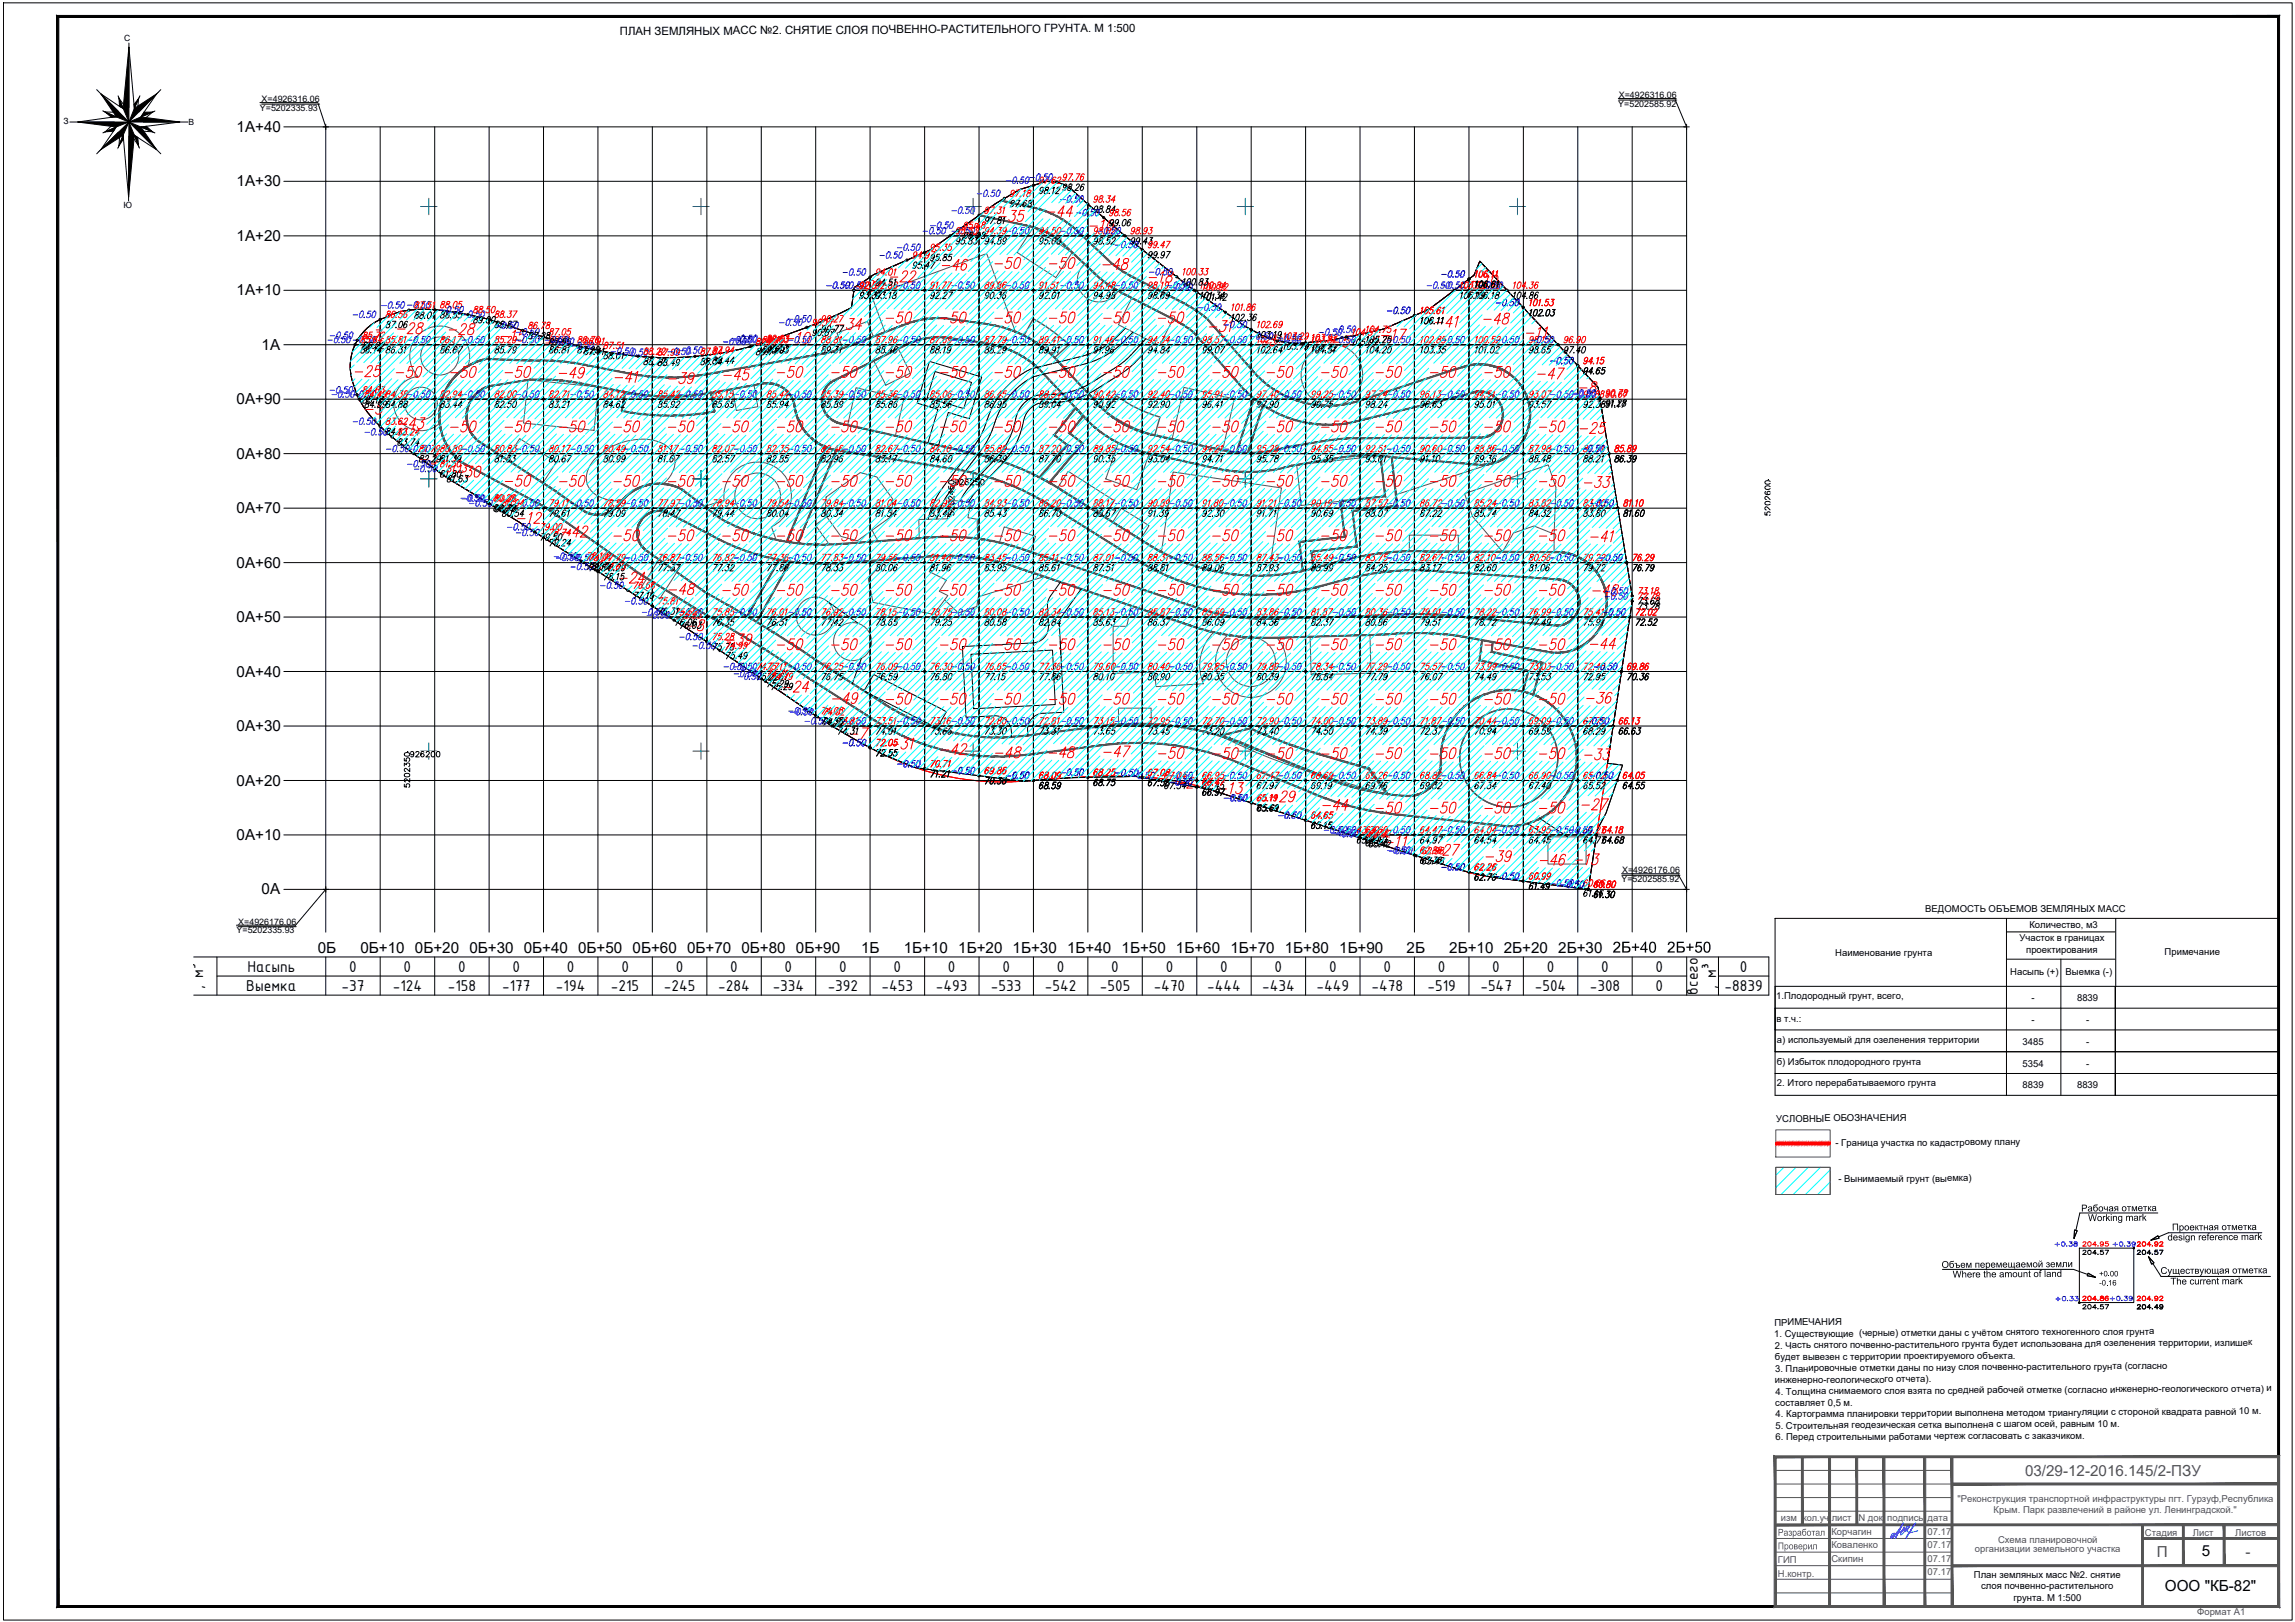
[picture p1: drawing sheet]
<svg xmlns="http://www.w3.org/2000/svg" width="841mm" height="594mm" viewBox="0 0 841 594" stroke-linecap="round" stroke-linejoin="round" font-family="sans-serif">
<defs><g id="words">
<g font-size="7.9" fill="#0ff">
<text x="533.8" y="108.3">-1</text>
<text x="305.9" y="122.1">-34</text>
<text x="505.5" y="125.9">-17</text>
<text x="460.7" y="128.1">-5</text>
<text x="129.1" y="139.3">-25</text>
<text x="133" y="153.1">-5</text>
<text x="145.3" y="158.4">-43</text>
<text x="579.6" y="179.9">-33</text>
<text x="226.1" y="214.8">-24</text>
<text x="580.7" y="258.9">-36</text>
</g>
<g font-size="7.9" fill="#f00">
<text x="323.8" y="119.6">-50</text>
<text x="344" y="119.6">-50</text>
<text x="363.7" y="119.6">-50</text>
<text x="383.8" y="119.6">-50</text>
<text x="403.6" y="119.6">-50</text>
<text x="423.7" y="119.6">-50</text>
<text x="244.5" y="219.1">-48</text>
<text x="263.9" y="219.4">-50</text>
<text x="284" y="219.4">-50</text>
<text x="303.7" y="219.4">-50</text>
<text x="323.8" y="219.4">-50</text>
<text x="344" y="219.4">-50</text>
<text x="363.7" y="219.4">-50</text>
<text x="383.8" y="219.4">-50</text>
<text x="403.6" y="219.4">-50</text>
<text x="423.7" y="219.4">-50</text>
<text x="443.4" y="219.4">-50</text>
<text x="463.5" y="219.4">-50</text>
<text x="483.3" y="219.4">-50</text>
<text x="503.4" y="219.4">-50</text>
<text x="523.2" y="219.4">-50</text>
<text x="543.3" y="219.4">-50</text>
<text x="563.4" y="219.4">-50</text>
<text x="323.8" y="259.3">-50</text>
<text x="344" y="259.3">-50</text>
<text x="363.7" y="259.3">-50</text>
<text x="383.8" y="259.3">-50</text>
<text x="403.6" y="259.3">-50</text>
<text x="423.7" y="259.3">-50</text>
<text x="443.4" y="259.3">-50</text>
<text x="463.5" y="259.3">-50</text>
<text x="483.3" y="259.3">-50</text>
<text x="503.4" y="259.3">-50</text>
<text x="523.2" y="259.3">-50</text>
<text x="543.3" y="259.3">-50</text>
<text x="563.4" y="259.3">-50</text>
<text x="484" y="298.1">-44</text>
<text x="503.4" y="299.2">-50</text>
<text x="523.2" y="299.2">-50</text>
<text x="543.3" y="299.2">-50</text>
<text x="563.4" y="299.2">-50</text>
<text x="563.4" y="318.2">-46</text>
</g>
<g font-size="7.9">
<text x="487.5" y="128.4">-5</text>
<text x="244.1" y="141.8">-39</text>
</g>
<g font-size="7.5" fill="#0ff">
<text x="365.1" y="82.2">-35</text>
<text x="313.3" y="107.9">-2</text>
<text x="325.3" y="104.4">-22</text>
<text x="420.2" y="104.4">-18</text>
<text x="539.4" y="105.8">-10</text>
<text x="132.3" y="125.9">-7</text>
<text x="558.4" y="124.9">-11</text>
<text x="577.8" y="145">-8</text>
<text x="578.2" y="159.8">-25</text>
<text x="153.1" y="171.1">-3</text>
<text x="166.2" y="176">-30</text>
<text x="188.7" y="193">-12</text>
<text x="205.3" y="197.9">-42</text>
<text x="582.1" y="199.7">-41</text>
<text x="214.5" y="210.3">-1</text>
<text x="250.8" y="232.1">-8</text>
<text x="265.3" y="237.4">-39</text>
<text x="582.1" y="238.8">-44</text>
<text x="286.5" y="254.7">-24</text>
<text x="580" y="279.4">-33</text>
<text x="464.6" y="294.9">-29</text>
<text x="578.9" y="297.7">-27</text>
<text x="506.9" y="311.5">-11</text>
<text x="524.2" y="314.3">-27</text>
<text x="576.4" y="317.9">-13</text>
</g>
<g font-size="7.5" fill="#f00">
<text x="383.1" y="80.4">-44</text>
<text x="398.6" y="85.7">-10</text>
<text x="363.7" y="99.5">-50</text>
<text x="383.8" y="99.5">-50</text>
<text x="403.2" y="99.8">-48</text>
<text x="163.7" y="123.8">-28</text>
<text x="525.3" y="121">-41</text>
<text x="144.3" y="139.3">-50</text>
<text x="164.4" y="139.3">-50</text>
<text x="184.1" y="139.3">-50</text>
<text x="203.9" y="139.7">-49</text>
<text x="224.4" y="141.1">-41</text>
<text x="284" y="139.3">-50</text>
<text x="303.7" y="139.3">-50</text>
<text x="323.8" y="139.3">-50</text>
<text x="344" y="139.3">-50</text>
<text x="363.7" y="139.3">-50</text>
<text x="383.8" y="139.3">-50</text>
<text x="403.6" y="139.3">-50</text>
<text x="423.7" y="139.3">-50</text>
<text x="443.4" y="139.3">-50</text>
<text x="463.5" y="139.3">-50</text>
<text x="483.3" y="139.3">-50</text>
<text x="503.4" y="139.3">-50</text>
<text x="523.2" y="139.3">-50</text>
<text x="543.3" y="139.3">-50</text>
<text x="562.7" y="140.1">-47</text>
<text x="164.4" y="159.5">-50</text>
<text x="184.1" y="159.5">-50</text>
<text x="204.3" y="159.5">-50</text>
<text x="224" y="159.5">-50</text>
<text x="244.1" y="159.5">-50</text>
<text x="263.9" y="159.5">-50</text>
<text x="284" y="159.5">-50</text>
<text x="303.7" y="159.5">-50</text>
<text x="323.8" y="159.5">-50</text>
<text x="344" y="159.5">-50</text>
<text x="363.7" y="159.5">-50</text>
<text x="383.8" y="159.5">-50</text>
<text x="403.6" y="159.5">-50</text>
<text x="423.7" y="159.5">-50</text>
<text x="443.4" y="159.5">-50</text>
<text x="463.5" y="159.5">-50</text>
<text x="483.3" y="159.5">-50</text>
<text x="503.4" y="159.5">-50</text>
<text x="523.2" y="159.5">-50</text>
<text x="543.3" y="159.5">-50</text>
<text x="563.4" y="159.5">-50</text>
<text x="184.1" y="179.2">-50</text>
<text x="204.3" y="179.2">-50</text>
<text x="224" y="179.2">-50</text>
<text x="244.1" y="179.2">-50</text>
<text x="263.9" y="179.2">-50</text>
<text x="284" y="179.2">-50</text>
<text x="303.7" y="179.2">-50</text>
<text x="323.8" y="179.2">-50</text>
<text x="344" y="179.2">-50</text>
<text x="363.7" y="179.2">-50</text>
<text x="383.8" y="179.2">-50</text>
<text x="403.6" y="179.2">-50</text>
<text x="423.7" y="179.2">-50</text>
<text x="443.4" y="179.2">-50</text>
<text x="463.5" y="179.2">-50</text>
<text x="483.3" y="179.2">-50</text>
<text x="503.4" y="179.2">-50</text>
<text x="523.2" y="179.2">-50</text>
<text x="543.3" y="179.2">-50</text>
<text x="563.4" y="179.2">-50</text>
<text x="224" y="199.3">-50</text>
<text x="244.1" y="199.3">-50</text>
<text x="263.9" y="199.3">-50</text>
<text x="284" y="199.3">-50</text>
<text x="303.7" y="199.3">-50</text>
<text x="323.8" y="199.3">-50</text>
<text x="344" y="199.3">-50</text>
<text x="363.7" y="199.3">-50</text>
<text x="383.8" y="199.3">-50</text>
<text x="403.6" y="199.3">-50</text>
<text x="423.7" y="199.3">-50</text>
<text x="443.4" y="199.3">-50</text>
<text x="463.5" y="199.3">-50</text>
<text x="483.3" y="199.3">-50</text>
<text x="503.4" y="199.3">-50</text>
<text x="523.2" y="199.3">-50</text>
<text x="543.3" y="199.3">-50</text>
<text x="563.4" y="199.3">-50</text>
<text x="284" y="239.2">-50</text>
<text x="303.7" y="239.2">-50</text>
<text x="323.8" y="239.2">-50</text>
<text x="344" y="239.2">-50</text>
<text x="363.7" y="239.2">-50</text>
<text x="383.8" y="239.2">-50</text>
<text x="403.6" y="239.2">-50</text>
<text x="423.7" y="239.2">-50</text>
<text x="443.4" y="239.2">-50</text>
<text x="463.5" y="239.2">-50</text>
<text x="483.3" y="239.2">-50</text>
<text x="503.4" y="239.2">-50</text>
<text x="523.2" y="239.2">-50</text>
<text x="543.3" y="239.2">-50</text>
<text x="563.4" y="239.2">-50</text>
<text x="304.1" y="258.9">-49</text>
<text x="325.6" y="275.5">-31</text>
<text x="344" y="277.6">-42</text>
<text x="364.1" y="278.7">-48</text>
<text x="383.5" y="278.7">-48</text>
<text x="403.6" y="278.3">-47</text>
<text x="423.7" y="279">-50</text>
<text x="443.4" y="279">-50</text>
<text x="463.5" y="279">-50</text>
<text x="483.3" y="279">-50</text>
<text x="503.4" y="279">-50</text>
<text x="523.2" y="279">-50</text>
<text x="543.3" y="279">-50</text>
<text x="563.4" y="279">-50</text>
<text x="445.9" y="291.7">-13</text>
<text x="543.6" y="316.8">-39</text>
</g>
<g font-size="7.5">
<text x="351.7" y="87.1">-5</text>
<text x="344.3" y="100.2">-46</text>
<text x="144.6" y="123.5">-28</text>
<text x="287.2" y="127">-10</text>
<text x="264.2" y="140.4">-45</text>
<text x="310.8" y="271.6">-7</text>
</g>
<text font-size="7.5" fill="#00f" x="542.9" y="119.9">-48</text>
<g font-size="6.2">
<text x="590.9" y="348.9">2Б+40</text>
<text x="610.9" y="348.9">2Б+50</text>
<text x="90.7" y="356">Насыпь</text>
<text x="128" y="356">0</text>
<text x="147.9" y="356">0</text>
<text x="167.9" y="356">0</text>
<text x="187.8" y="356">0</text>
<text x="207.8" y="356">0</text>
<text x="227.7" y="356">0</text>
<text x="247.6" y="356">0</text>
<text x="267.6" y="356">0</text>
<text x="287.5" y="356">0</text>
<text x="307.5" y="356">0</text>
<text x="327.4" y="356">0</text>
<text x="347.4" y="356">0</text>
<text x="367.3" y="356">0</text>
<text x="387.3" y="356">0</text>
<text x="407.2" y="356">0</text>
<text x="427.2" y="356">0</text>
<text x="447.1" y="356">0</text>
<text x="467.1" y="356">0</text>
<text x="487" y="356">0</text>
<text x="507" y="356">0</text>
<text x="526.9" y="356">0</text>
<text x="546.9" y="356">0</text>
<text x="566.8" y="356">0</text>
<text x="586.8" y="356">0</text>
<text x="606.7" y="356">0</text>
<text x="637.6" y="356">0</text>
<text x="74.4" y="362.1" transform="rotate(-90 74.4 362.1)">, м³</text>
<text x="90.3" y="363">Выемка</text>
<text x="125.2" y="363">-37</text>
<text x="143.9" y="363">-124</text>
<text x="164.1" y="363">-158</text>
<text x="184" y="363">-177</text>
<text x="203.8" y="363">-194</text>
<text x="223.9" y="363">-215</text>
<text x="243.2" y="363">-245</text>
<text x="263.2" y="363">-284</text>
<text x="283.2" y="363">-334</text>
<text x="303.3" y="363">-392</text>
<text x="323" y="363">-453</text>
<text x="343" y="363">-493</text>
<text x="363.1" y="363">-533</text>
<text x="382.9" y="363">-542</text>
<text x="403.1" y="363">-505</text>
<text x="422.8" y="363">-470</text>
<text x="442.3" y="363">-444</text>
<text x="462.5" y="363">-434</text>
<text x="482.4" y="363">-449</text>
<text x="502.6" y="363">-478</text>
<text x="523.2" y="363">-519</text>
<text x="542.5" y="363">-547</text>
<text x="562.4" y="363">-504</text>
<text x="582.6" y="363">-308</text>
<text x="606.7" y="363">0</text>
<text x="622.2" y="364.3" transform="rotate(-90 622.2 364.3)">всего</text>
<text x="628.9" y="362.1" transform="rotate(-90 628.9 362.1)">, м³</text>
<text x="632" y="363">-8839</text>
</g>
<g font-size="5.7" fill="#00f">
<text x="367.9" y="68.4">-0.50</text>
<text x="376.4" y="67.4">-0.50</text>
<text x="522.1" y="106.9">-0.50</text>
<text x="128.4" y="117.5">-0.50</text>
<text x="139" y="114.3">-0.50</text>
<text x="223" y="131.2">-0.50</text>
<text x="243.8" y="131.2">-0.50</text>
<text x="202.1" y="206">-0.50</text>
</g>
<g font-size="5.7" fill="#0ff">
<text x="387.7" y="75.5">-0.50</text>
<text x="347.8" y="79.4">-0.50</text>
<text x="393.7" y="80.4">-0.50</text>
<text x="407.8" y="92.1">-0.50</text>
<text x="302" y="106.9">-0.50</text>
<text x="347.8" y="106.9">-0.50</text>
<text x="367.9" y="106.9">-0.50</text>
<text x="387.7" y="106.9">-0.50</text>
<text x="407.8" y="106.9">-0.50</text>
<text x="427.6" y="107.6">-0.50</text>
<text x="541.5" y="106.9">-0.50</text>
<text x="168.3" y="117.5">-0.50</text>
<text x="438.1" y="115">-0.50</text>
<text x="180.6" y="121.7">-0.50</text>
<text x="447.7" y="121.4">-0.50</text>
<text x="457.2" y="125.6">-0.50</text>
<text x="201.1" y="127.4">-0.50</text>
<text x="228.2" y="131.6">-0.50</text>
<text x="567.3" y="134.4">-0.50</text>
<text x="119.9" y="145.3">-0.50</text>
<text x="128.4" y="146.8">-0.50</text>
<text x="168.3" y="146.8">-0.50</text>
<text x="188.4" y="146.8">-0.50</text>
<text x="228.2" y="146.8">-0.50</text>
<text x="268.1" y="146.8">-0.50</text>
<text x="308" y="146.8">-0.50</text>
<text x="347.8" y="146.8">-0.50</text>
<text x="367.9" y="146.8">-0.50</text>
<text x="387.7" y="146.8">-0.50</text>
<text x="407.8" y="146.8">-0.50</text>
<text x="427.6" y="146.8">-0.50</text>
<text x="447.7" y="146.8">-0.50</text>
<text x="487.5" y="146.8">-0.50</text>
<text x="527.4" y="146.8">-0.50</text>
<text x="567.3" y="146.8">-0.50</text>
<text x="575.4" y="146.8">-0.50</text>
<text x="128.4" y="156.6">-0.50</text>
<text x="168.3" y="166.9">-0.50</text>
<text x="188.4" y="166.9">-0.50</text>
<text x="228.2" y="166.9">-0.50</text>
<text x="268.1" y="166.9">-0.50</text>
<text x="308" y="166.9">-0.50</text>
<text x="347.8" y="166.9">-0.50</text>
<text x="367.9" y="166.9">-0.50</text>
<text x="387.7" y="166.9">-0.50</text>
<text x="407.8" y="166.9">-0.50</text>
<text x="427.6" y="166.9">-0.50</text>
<text x="447.7" y="166.9">-0.50</text>
<text x="487.5" y="166.9">-0.50</text>
<text x="527.4" y="166.9">-0.50</text>
<text x="567.3" y="166.9">-0.50</text>
<text x="188.4" y="186.6">-0.50</text>
<text x="228.2" y="186.6">-0.50</text>
<text x="268.1" y="186.6">-0.50</text>
<text x="308" y="186.6">-0.50</text>
<text x="347.8" y="186.6">-0.50</text>
<text x="367.9" y="186.6">-0.50</text>
<text x="387.7" y="186.6">-0.50</text>
<text x="407.8" y="186.6">-0.50</text>
<text x="427.6" y="186.6">-0.50</text>
<text x="447.7" y="186.6">-0.50</text>
<text x="487.5" y="186.6">-0.50</text>
<text x="527.4" y="186.6">-0.50</text>
<text x="567.3" y="186.6">-0.50</text>
<text x="582.1" y="186.6">-0.50</text>
<text x="188.4" y="197.6">-0.50</text>
<text x="228.2" y="206.7">-0.50</text>
<text x="268.1" y="206.7">-0.50</text>
<text x="308" y="206.7">-0.50</text>
<text x="347.8" y="206.7">-0.50</text>
<text x="367.9" y="206.7">-0.50</text>
<text x="387.7" y="206.7">-0.50</text>
<text x="407.8" y="206.7">-0.50</text>
<text x="427.6" y="206.7">-0.50</text>
<text x="447.7" y="206.7">-0.50</text>
<text x="487.5" y="206.7">-0.50</text>
<text x="527.4" y="206.7">-0.50</text>
<text x="567.3" y="206.7">-0.50</text>
<text x="585.3" y="206.7">-0.50</text>
<text x="228.2" y="222.6">-0.50</text>
<text x="268.1" y="226.5">-0.50</text>
<text x="308" y="226.5">-0.50</text>
<text x="347.8" y="226.5">-0.50</text>
<text x="367.9" y="226.5">-0.50</text>
<text x="387.7" y="226.5">-0.50</text>
<text x="407.8" y="226.5">-0.50</text>
<text x="427.6" y="226.5">-0.50</text>
<text x="447.7" y="226.5">-0.50</text>
<text x="487.5" y="226.5">-0.50</text>
<text x="527.4" y="226.5">-0.50</text>
<text x="567.3" y="226.5">-0.50</text>
<text x="586.3" y="226.5">-0.50</text>
<text x="252.9" y="238.8">-0.50</text>
<text x="268.1" y="246.6">-0.50</text>
<text x="308" y="246.6">-0.50</text>
<text x="347.8" y="246.6">-0.50</text>
<text x="367.9" y="246.6">-0.50</text>
<text x="387.7" y="246.6">-0.50</text>
<text x="407.8" y="246.6">-0.50</text>
<text x="427.6" y="246.6">-0.50</text>
<text x="447.7" y="246.6">-0.50</text>
<text x="487.5" y="246.6">-0.50</text>
<text x="527.4" y="246.6">-0.50</text>
<text x="567.3" y="246.6">-0.50</text>
<text x="288.6" y="263.2">-0.50</text>
<text x="308" y="274.5">-0.50</text>
<text x="347.8" y="284.7">-0.50</text>
<text x="367.9" y="286.5">-0.50</text>
<text x="387.7" y="285.4">-0.50</text>
<text x="413.8" y="286.5">-0.50</text>
<text x="427.6" y="286.5">-0.50</text>
<text x="447.7" y="286.5">-0.50</text>
<text x="487.5" y="286.5">-0.50</text>
<text x="527.4" y="286.5">-0.50</text>
<text x="567.3" y="286.5">-0.50</text>
<text x="581.7" y="286.5">-0.50</text>
<text x="527.4" y="320">-0.50</text>
<text x="567.3" y="326">-0.50</text>
<text x="571.1" y="326.3">-0.50</text>
</g>
<g font-size="5.7" fill="#f00">
<text x="308" y="106.9">-0.50</text>
<text x="426.9" y="106.9">-0.50</text>
<text x="487.5" y="123.1">-0.50</text>
<text x="167.9" y="184.9">-0.50</text>
<text x="407.8" y="285.4">-0.50</text>
</g>
<g font-size="5.7">
<text x="140.8" y="166.9">-0.50</text>
<text x="171.1" y="186.6">-0.50</text>
</g>
<g font-size="5.6">
<text x="86.7" y="48.3">1А+40</text>
<text x="86.7" y="68.3">1А+30</text>
<text x="86.7" y="88.3">1А+20</text>
<text x="86.7" y="108.2">1А+10</text>
<text x="95.9" y="128.1">1А</text>
<text x="86.7" y="148.1">0А+90</text>
<text x="86.7" y="168">0А+80</text>
<text x="86.7" y="188">0А+70</text>
<text x="86.7" y="207.9">0А+60</text>
<text x="86.7" y="227.9">0А+50</text>
<text x="86.7" y="247.8">0А+40</text>
<text x="86.7" y="267.8">0А+30</text>
<text x="86.7" y="287.7">0А+20</text>
<text x="86.7" y="307.7">0А+10</text>
<text x="95.9" y="327.6">0А</text>
<text x="116.4" y="348.9">0Б</text>
<text x="132.1" y="348.9">0Б+10</text>
<text x="152.1" y="348.9">0Б+20</text>
<text x="172" y="348.9">0Б+30</text>
<text x="191.9" y="348.9">0Б+40</text>
<text x="211.9" y="348.9">0Б+50</text>
<text x="231.8" y="348.9">0Б+60</text>
<text x="251.8" y="348.9">0Б+70</text>
<text x="271.7" y="348.9">0Б+80</text>
<text x="291.7" y="348.9">0Б+90</text>
<text x="315.6" y="348.9">1Б</text>
<text x="331.2" y="348.9">1Б+10</text>
<text x="351.2" y="348.9">1Б+20</text>
<text x="371.1" y="348.9">1Б+30</text>
<text x="391" y="348.9">1Б+40</text>
<text x="411" y="348.9">1Б+50</text>
<text x="431" y="348.9">1Б+60</text>
<text x="450.9" y="348.9">1Б+70</text>
<text x="470.8" y="348.9">1Б+80</text>
<text x="490.8" y="348.9">1Б+90</text>
<text x="515.5" y="348.9">2Б</text>
<text x="531.1" y="348.9">2Б+10</text>
<text x="551.1" y="348.9">2Б+20</text>
<text x="571" y="348.9">2Б+30</text>
<text x="806.9" y="570">5</text>
<text x="793.4" y="582.6">ООО &quot;КБ-82&quot;</text>
</g>
<g font-size="5.6" fill="#545454">
<text x="742.1" y="540.5">03/29-12-2016.145/2-ПЗУ</text>
<text x="790.4" y="570.4">П</text>
<text x="822.9" y="570.4">-</text>
</g>
<g font-size="5.3" fill="#00f">
<text x="337.3" y="86.8">-0.50</text>
<text x="347.8" y="86.8">-0.50</text>
<text x="308" y="102">-0.50</text>
<text x="284.7" y="120.3">-0.50</text>
<text x="119.2" y="126.6">-0.50</text>
<text x="128.4" y="126.6">-0.50</text>
<text x="199" y="126.6">-0.50</text>
<text x="266.7" y="126.6">-0.50</text>
<text x="294.2" y="266.3">-0.50</text>
<text x="439.9" y="292.5">66.97</text>
<text x="488.9" y="307.6">-0.50</text>
<text x="559.5" y="306.2">63.95</text>
</g>
<g font-size="5.3" fill="#0ff">
<text x="349.6" y="86.8">95.33</text>
<text x="352.4" y="88.5">95.98</text>
<text x="360.2" y="86.8">94.39</text>
<text x="367.9" y="86.8">-0.50</text>
<text x="379.9" y="86.8">94.50</text>
<text x="387.7" y="86.8">-0.50</text>
<text x="400" y="86.8">98.02</text>
<text x="419.8" y="95.6">99.97</text>
<text x="527.4" y="102.7">-0.50</text>
<text x="160.5" y="115.7">-0.50</text>
<text x="188.4" y="123.8">-0.50</text>
<text x="192.6" y="125.2">87.28</text>
<text x="297" y="120.3">90.17</text>
<text x="131.2" y="126.6">85.64</text>
<text x="148.5" y="126.6">-0.50</text>
<text x="160.5" y="126.6">86.17</text>
<text x="168.3" y="126.6">-0.50</text>
<text x="180.6" y="126.6">85.29</text>
<text x="208.5" y="128.8">-0.50</text>
<text x="260.3" y="130.5">87.94</text>
<text x="278.7" y="126.6">89.49</text>
<text x="288.2" y="126.6">-0.50</text>
<text x="308" y="126.6">-0.50</text>
<text x="320" y="126.6">87.96</text>
<text x="328.1" y="126.6">-0.50</text>
<text x="340.1" y="126.6">87.69</text>
<text x="347.8" y="126.6">-0.50</text>
<text x="359.8" y="126.6">87.79</text>
<text x="367.9" y="126.6">-0.50</text>
<text x="387.7" y="126.6">-0.50</text>
<text x="407.8" y="126.6">-0.50</text>
<text x="419.8" y="126.6">94.34</text>
<text x="427.6" y="126.6">-0.50</text>
<text x="439.9" y="126.6">98.57</text>
<text x="447.7" y="126.6">-0.50</text>
<text x="467.8" y="126.6">-0.50</text>
<text x="487.5" y="126.6">-0.50</text>
<text x="507.6" y="126.6">-0.50</text>
<text x="527.4" y="126.6">-0.50</text>
<text x="547.5" y="126.6">-0.50</text>
<text x="559.5" y="126.6">98.15</text>
<text x="133" y="160.5">-0.50</text>
<text x="145" y="160.5">83.24</text>
<text x="148.5" y="172.2">-0.50</text>
<text x="160.5" y="172.2">81.30</text>
<text x="347.1" y="178.9">4926250</text>
<text x="168.3" y="184.9">-0.50</text>
<text x="180.6" y="184.9">80.26</text>
<text x="351" y="190.1" transform="rotate(-90 351 190.1)">5202450</text>
<text x="215.2" y="210.3">78.54</text>
<text x="220.5" y="210.3">78.29</text>
<text x="240.6" y="210.3">77.37</text>
<text x="260.3" y="210.3">77.32</text>
<text x="280.5" y="210.3">77.86</text>
<text x="300.6" y="210.3">78.33</text>
<text x="320" y="210.3">80.06</text>
<text x="359.8" y="210.3">83.95</text>
<text x="419.8" y="210.3">88.81</text>
<text x="439.9" y="210.3">89.06</text>
<text x="459.7" y="210.3">87.93</text>
<text x="479.8" y="210.3">85.99</text>
<text x="499.5" y="210.3">84.25</text>
<text x="519.6" y="210.3">83.17</text>
<text x="539.4" y="210.3">82.60</text>
<text x="559.5" y="210.3">81.06</text>
<text x="579.6" y="210.3">79.72</text>
<text x="219.1" y="216.6">-0.50</text>
<text x="231.4" y="216.6">76.66</text>
<text x="587.4" y="218.7">-0.50</text>
<text x="236.4" y="227.5">-0.50</text>
<text x="248.4" y="227.5">75.53</text>
<text x="260.3" y="239.2">75.78</text>
<text x="276.6" y="250.1">75.27</text>
<text x="320.3" y="250.1">76.59</text>
<text x="340.4" y="250.1">76.80</text>
<text x="380.3" y="250.1">77.86</text>
<text x="419.8" y="250.1">80.90</text>
<text x="439.9" y="250.1">80.35</text>
<text x="459.7" y="250.1">80.39</text>
<text x="479.8" y="250.1">78.84</text>
<text x="499.9" y="250.1">77.79</text>
<text x="519.6" y="250.1">76.07</text>
<text x="539.8" y="250.1">74.49</text>
<text x="559.9" y="250.1">73.53</text>
<text x="579.6" y="250.1">72.95</text>
<text x="300.9" y="266.7">74.52</text>
<text x="308" y="266.3">-0.50</text>
<text x="328.1" y="266.3">-0.50</text>
<text x="347.8" y="266.3">-0.50</text>
<text x="360.2" y="266.3">72.80</text>
<text x="367.9" y="266.3">-0.50</text>
<text x="387.7" y="266.3">-0.50</text>
<text x="407.8" y="266.3">-0.50</text>
<text x="420.2" y="266.3">72.95</text>
<text x="427.6" y="266.3">-0.50</text>
<text x="439.9" y="266.3">72.70</text>
<text x="447.7" y="266.3">-0.50</text>
<text x="460" y="266.3">72.90</text>
<text x="467.8" y="266.3">-0.50</text>
<text x="479.8" y="266.3">74.00</text>
<text x="487.5" y="266.3">-0.50</text>
<text x="499.9" y="266.3">73.89</text>
<text x="507.6" y="266.3">-0.50</text>
<text x="519.6" y="266.3">71.87</text>
<text x="527.4" y="266.3">-0.50</text>
<text x="539.8" y="266.3">70.44</text>
<text x="547.5" y="266.3">-0.50</text>
<text x="559.5" y="266.3">69.09</text>
<text x="567.3" y="266.3">-0.50</text>
<text x="579.6" y="266.3">67.79</text>
<text x="320.3" y="278">72.55</text>
<text x="425.8" y="290">67.54</text>
<text x="439.9" y="290">67.45</text>
<text x="459.7" y="290">67.97</text>
<text x="479.8" y="290">69.19</text>
<text x="499.5" y="290">69.76</text>
<text x="519.6" y="290">69.32</text>
<text x="539.8" y="290">67.34</text>
<text x="559.5" y="290">67.40</text>
<text x="579.6" y="290">65.52</text>
<text x="448" y="294.6">-0.50</text>
<text x="496.4" y="306.2">63.39</text>
<text x="499.5" y="306.2">63.60</text>
<text x="500.9" y="307.6">62.92</text>
<text x="507.6" y="306.2">-0.50</text>
<text x="519.6" y="306.2">64.47</text>
<text x="527.4" y="306.2">-0.50</text>
<text x="539.8" y="306.2">64.04</text>
<text x="547.5" y="306.2">-0.50</text>
<text x="574.3" y="306.2">-0.50</text>
<text x="579.6" y="306.2">64.27</text>
<text x="507.6" y="313.6">-0.50</text>
<text x="519.6" y="313.6">62.86</text>
<text x="539.8" y="323.5">62.76</text>
<text x="547.5" y="323.1">-0.50</text>
<text x="559.5" y="323.1">60.99</text>
</g>
<g font-size="5.3" fill="#f00">
<text x="413.5" y="86.8">98.93</text>
<text x="172.5" y="115.7">88.50</text>
<text x="200.4" y="123.8">87.05</text>
<text x="211" y="126.6">86.76</text>
<text x="248.4" y="130.5">-0.50</text>
<text x="572.2" y="126.6">96.90</text>
<text x="587.7" y="149.9">91.28</text>
<text x="597.6" y="210.3">76.79</text>
<text x="592.3" y="266.3">66.13</text>
<text x="379.9" y="290">68.59</text>
<text x="594.1" y="290">64.55</text>
<text x="586.3" y="306.2">64.18</text>
<text x="583.1" y="329.8">61.30</text>
</g>
<g font-size="5.3">
<text x="300.2" y="122.8">90.77</text>
<text x="151" y="173.9">-0.50</text>
<text x="151.3" y="289.6" transform="rotate(-90 151.3 289.6)">5202350</text>
<text x="419.8" y="288.9">67.58</text>
<text x="484.4" y="306.2">-0.50</text>
<text x="487.5" y="306.2">-0.50</text>
</g>
<g font-size="4.9">
<text x="649.8" y="190.1" transform="rotate(-90 649.8 190.1)">5202600</text>
<text x="147.5" y="278.3">4926200</text>
<text x="762.4" y="460.7">204.57</text>
<text x="782.1" y="460.7">204.57</text>
</g>
<g font-size="4.9" fill="#00f">
<text x="752.5" y="477.7">+0.33</text>
<text x="772.2" y="477.7">+0.39</text>
</g>
<g font-size="4.9" fill="#f00">
<text x="762.4" y="477.7">204.86</text>
<text x="782.1" y="477.7">204.92</text>
</g>
<text font-size="4.4" fill="#00f" x="752.1" y="457.6">+0.38</text>
<g font-size="4.4" fill="#f00">
<text x="762.4" y="457.6">204.95</text>
<text x="773.3" y="457.6">+0.39</text>
<text x="782.1" y="480.5">204.49</text>
</g>
<g font-size="4.4">
<text x="782.1" y="457.6">204.92</text>
<text x="762.4" y="480.5">204.57</text>
</g>
<g font-size="4.2">
<text x="387.7" y="11.9">УНТА. М 1:500</text>
<text x="227.2" y="12.9">ПЛАН ЗЕМЛЯНЫХ МАСС №2. СНЯТИЕ СЛОЯ ПОЧВЕННО-РАСТИТЕЛЬНОГО ГР</text>
</g>
<g font-size="3.9">
<text x="762.7" y="443.7">Рабочая отметка</text>
<text x="765.2" y="447.2">Working mark</text>
<text x="794.3" y="454.3">design reference mark</text>
<text x="796" y="450.7">Проектная отметка</text>
<text x="711.5" y="464.4">Объем перемещаемой земли</text>
<text x="715.6" y="467.9">Where the amount of land</text>
<text x="791.8" y="466.6">Существующая отметка</text>
<text x="795.4" y="470.5">The current mark</text>
</g>
<g font-size="3.9" fill="#545454">
<text x="651.5" y="562.5">Разработал</text>
<text x="651.5" y="567.5">Проверил</text>
</g>
<g font-size="3.5">
<text x="705.5" y="334.1">ВЕДОМОСТЬ ОБЪЕМОВ ЗЕМЛЯНЫХ МАСС</text>
<text x="743.7" y="339.8">Количество, м3</text>
<text x="740" y="344.7">Участок в границах</text>
<text x="672.5" y="350.3">Наименование грунта</text>
<text x="742.5" y="349.2">проектирования</text>
<text x="793.2" y="350">Примечание</text>
<text x="736.7" y="357.1">Насыпь (+)</text>
<text x="757" y="357.1">Выемка (-)</text>
<text x="650.9" y="366">1.Плодородный грунт, всего,</text>
<text x="744.5" y="366.7">-</text>
<text x="761.2" y="366.7">8839</text>
<text x="651" y="374.3">в т.ч.:</text>
<text x="744.5" y="374.7">-</text>
<text x="764.5" y="374.7">-</text>
<text x="651.2" y="382">а) используемый для озеленения территории</text>
<text x="741.2" y="382.6">3485</text>
<text x="764.5" y="382.7">-</text>
<text x="651.1" y="390">б) Избыток плодородного грунта</text>
<text x="741.2" y="390.6">5354</text>
<text x="764.5" y="390.6">-</text>
<text x="651.2" y="397.9">2. Итого перерабатываемого грунта</text>
<text x="741.2" y="398.6">8839</text>
<text x="761.2" y="398.6">8839</text>
<text x="650.9" y="410.9">УСЛОВНЫЕ ОБОЗНАЧЕНИЯ</text>
<text x="672.6" y="419.8">- Граница участка по кадастровому плану</text>
<text x="673.7" y="433">- Вынимаемый грунт (выемка)</text>
<text x="650.2" y="485.5">ПРИМЕЧАНИЯ</text>
<text x="650.2" y="489.7">1. Существующие (черные) отметки даны с учётом снятого техногенного слоя г</text>
<text x="780.4" y="488.8">рунта</text>
<text x="650.5" y="493.9">2. Часть снятого почвенно-растительного грунта будет использована для озелене</text>
<text x="784.3" y="493.1">ния территории, излишек</text>
<text x="650.5" y="498.2">будет вывезен с территории проектируемого объекта.</text>
<text x="650.5" y="502.4">3. Планировочные отметки даны по низу слоя почвенно-растительного грунта (сог</text>
<text x="784.7" y="501.5">ласно</text>
<text x="650.4" y="506.6">инженерно-геологического отчета).</text>
<text x="785.2" y="509.9">рно-геологического отчета) и</text>
<text x="650.6" y="515">составляет 0,5 м.</text>
<text x="650.6" y="510.8">4. Толщина снимаемого слоя взята по средней рабочей отметке (согласно инжене</text>
<text x="650.7" y="519.2">4. Картограмма планировки территории выполнена методом триангуляции с сторон</text>
<text x="787.4" y="518.3">ой квадрата равной 10 м.</text>
<text x="650.6" y="523.4">5. Строительная геодезическая сетка выполнена с шагом осей, равным 10 м.</text>
<text x="650.7" y="527.6">6. Перед строительными работами чертеж согласовать с заказчиком.</text>
<text x="723.3" y="577.9">План земляных масс №2. снятие</text>
<text x="726" y="582.1">слоя почвенно-растительного</text>
<text x="737.8" y="586.3">грунта. М 1:500</text>
</g>
<g font-size="3.5" fill="#545454">
<text x="717.3" y="550">&quot;Реконструкция транспортной инфраструктуры пгт. Гурзуф,Республика</text>
<text x="652.6" y="557.1">изм</text>
<text x="671.2" y="557.1">лист</text>
<text x="681.1" y="557.1">N док</text>
<text x="691.6" y="557.1">подпись</text>
<text x="706.4" y="557.1">дата</text>
<text x="730.6" y="554.2">Крым. Парк развлечений в районе ул. Ленинградской.&quot;</text>
<text x="671.1" y="562.1">Корчагин</text>
<text x="706.4" y="562.1">07.17</text>
<text x="786" y="562.5">Стадия</text>
<text x="803.6" y="562.5">Лист</text>
<text x="819.1" y="562.5">Листов</text>
<text x="671.1" y="567">Коваленко</text>
<text x="706.4" y="567.1">07.17</text>
<text x="723.7" y="568.6">организации земельного участка</text>
<text x="732.2" y="565.3">Схема планировочной</text>
<text x="651.5" y="572.5">ГИП</text>
<text x="671.1" y="572">Скипин</text>
<text x="706.4" y="572.1">07.17</text>
<text x="651.5" y="577.5">Н.контр.</text>
<text x="706.4" y="577">07.17</text>
<text x="805.2" y="591.6">Формат А1</text>
</g>
<g font-size="3.3">
<text x="593.2" y="36">X=4926316.06</text>
<text x="95.2" y="40.5">Y=5202335.93</text>
<text x="95.9" y="37.5">X=4926316.06</text>
<text x="593" y="39.1">Y=5202585.92</text>
<text x="594.2" y="323">Y=</text>
<text x="594.4" y="319.9">X=</text>
<text x="598.3" y="323">5202585.92</text>
<text x="598.5" y="319.9">4926176.06</text>
<text x="86.7" y="341.8">Y=5202335.93</text>
<text x="87.3" y="338.7">X=4926176.06</text>
</g>
<text font-size="3.3" fill="#545454" x="660.7" y="557.1">кол.уч</text>
<g font-size="3.1">
<text x="45.6" y="15.1">С</text>
<text x="23.3" y="45.6">З</text>
<text x="69.1" y="45.8">В</text>
<text x="45.3" y="76.2">Ю</text>
<text x="769.2" y="467.5">+0.00</text>
<text x="769.3" y="470.8">-0.16</text>
</g>
</g></defs>
<g fill="#545454" stroke="#545454" stroke-width=".37">
<path d="M358.9 78.6l-.1 .4 18.7 3.7zM358.8 79l18.7 3.7-.1 .4z"/>
<path d="M388.5 88l1.5 1.4-.3 .3zM388.5 88l-.3 .4 1.5 1.3zM386.8 86.8l1.7 1.2-.3 .4zM386.8 86.8l-.2 .4 1.6 1.2zM385.1 85.7l1.7 1.1-.2 .4zM385.1 85.7l-.2 .4 1.7 1.1zM383.3 84.8l1.8 .9-.2 .4zM383.3 84.8l-.2 .3 1.8 1zM381.4 83.9l1.9 .9-.2 .3zM381.4 83.9l-.1 .4 1.8 .8zM379.5 83.3l1.9 .6-.1 .4zM379.5 83.3l-.2 .3 2 .7zM377.5 82.7l2 .6-.2 .3zM377.5 82.7l-.1 .4 1.9 .5z"/>
<path d="M390 89.4l-.3 .3 11.5 10.3zM389.7 89.7l11.5 10.3-.3 .3z"/>
<path d="M400.9 100.3l.3-.3 2 2.3zM401.2 100l2 2.3 .3-.3zM403.5 102l2.1 2.2-2.4-1.9zM403.5 102l2.1 2.2 .3-.4zM405.9 103.8l2.3 2.1-2.6-1.7zM405.9 103.8l2.3 2.1 .2-.4zM408.4 105.5l2.5 1.8-2.7-1.4zM408.4 105.5l2.5 1.8 .2-.3z"/>
<path d="M411.1 107l-.2 .3 20.1 10zM410.9 107.3l20.1 10-.1 .3z"/>
<path d="M437.7 121.7l-.3 .3 16.8 18.6zM437.4 122l16.8 18.6-.3 .3z"/>
<path d="M453.9 140.9l.3-.3 1.6 2.3zM454.2 140.6l1.6 2.3 .3-.3zM456.1 142.6l1.7 2.2-2-1.9zM456.1 142.6l1.7 2.2 .3-.3zM457.8 144.8l.3-.3 1.9 2.1zM458.1 144.5l1.9 2.1 .2-.4zM460.2 146.2l2 2-2.2-1.6zM460.2 146.2l2 2 .2-.3zM462.4 147.9l2.1 1.8-2.3-1.5zM462.4 147.9l2.1 1.8 .2-.4zM464.7 149.3l2.3 1.7-2.5-1.3zM464.7 149.3l2.3 1.7 .1-.3zM467.1 150.7l2.4 1.5-2.5-1.2zM467.1 150.7l2.4 1.5 .1-.4zM469.6 151.8l2.4 1.4-2.5-1zM469.6 151.8l2.4 1.4 .2-.3zM472.2 152.9l2.4 1.2-2.6-.9zM472.2 152.9l2.4 1.2 .2-.4zM474.8 153.7l2.6 1.1-2.8-.7zM474.8 153.7l2.6 1.1v-.4zM477.4 154.4l2.7 .9-2.7-.5zM477.4 154.4l2.7 .9v-.4zM480.1 154.9l2.7 .7-2.7-.3zM480.1 154.9l2.7 .7 .1-.4zM482.9 155.2l2.7 .6-2.8-.2zM482.9 155.2l2.7 .6v-.5zM485.6 155.3l2.7 .4-2.7 .1zM485.6 155.3l2.7 .4v-.4zM488.3 155.3l2.8 .3-2.8 .1zM488.3 155.3l2.8 .3-.1-.4zM491 155.2h2.8l-2.7 .4zM491 155.2h2.8v-.4zM493.8 154.8l2.7-.1-2.7 .5zM493.8 154.8l2.7-.1-.1-.4zM496.4 154.3l2.8-.3-2.7 .7zM496.4 154.3l2.8-.3-.1-.4z"/>
<path d="M499.1 153.6l.1 .4 36.8-9.3zM499.2 154l36.8-9.3 .1 .4zM536 144.7l.1 .4 2.8-1.3zM536.1 145.1l2.8-1.3 .2 .4z"/>
<path d="M542.4 160.1l1.2 .3-1.2 .2zM542.4 160.1l1.2 .3-.1-.4zM543.5 160l1.2 .2-1.1 .2zM543.5 160l1.2 .2v-.4zM544.7 159.8h1.2l-1.2 .4zM544.7 159.8h1.2l-.2-.4zM545.7 159.4l1.3-.2-1.1 .6zM545.7 159.4l1.3-.2-.2-.4zM546.8 158.8l1.2-.4-1 .8zM546.8 158.8l1.2-.4-.3-.3zM547.7 158.1l1.1-.5-.8 .8zM547.7 158.1l1.1-.5-.3-.3zM548.5 157.3l1-.7-.7 1zM549.2 156.4l-.7 .9 1-.7zM549.2 156.4l.9-.9-.6 1.1zM549.8 155.3l-.6 1.1 .9-.9zM550.6 154.4l-.5 1.1-.3-.2zM550.2 154.2l-.4 1.1 .8-.9zM550.8 153.2l-.2 1.2-.4-.2zM550.5 153.1l-.3 1.1 .6-1zM550.9 152l-.1 1.2-.3-.1zM550.5 152v1.1l.4-1.1zM550.8 150.7l.1 1.3h-.4zM550.5 150.8v1.2l.3-1.3zM550.6 149.5l.2 1.2-.3 .1zM550.2 149.6l.3 1.2 .1-1.3zM550.2 148.4l.4 1.1-.4 .1zM549.8 148.5l.4 1.1v-1.2zM549.7 147.3l.5 1.1-.4 .1zM549.3 147.5l.5 1-.1-1.2zM548.9 146.3l.8 1-.4 .2zM548.6 146.6l.7 .9-.4-1.2zM548.1 145.4l.8 .9-.3 .3zM548.1 145.4l-.3 .3 .8 .9zM547.1 144.7l1 .7-.3 .3zM547.1 144.7l-.2 .3 .9 .7zM546.1 144.1l1 .6-.2 .3zM546.1 144.1l-.2 .3 1 .6zM545 143.6l1.1 .5-.2 .3zM545 143.6l-.2 .4 1.1 .4zM543.8 143.3l1.2 .3-.2 .4zM543.8 143.3l-.1 .4 1.1 .3zM542.5 143.2l1.3 .1-.1 .4zM542.5 143.2v.4l1.2 .1zM541.3 143.2h1.2v.4zM541.3 143.2l.1 .4h1.1zM540.1 143.5l1.2-.3 .1 .4zM540.1 143.5l.1 .3 1.2-.2zM538.9 143.8l1.2-.3 .1 .3zM538.9 143.8l.2 .4 1.1-.4z"/>
<path d="M497.2 160.7l45.2-.1v-.5zM497.2 160.3l45.2-.2-45.2 .6z"/>
<path d="M471.9 163.9l14.3-2.3v-.4zM471.8 163.5l14.4-2.3-14.3 2.7z"/>
<path d="M448.1 164.7l2.5 .9-2.6-.5zM448.1 164.7l2.5 .9 .1-.4zM450.7 165.2l2.6 .7-2.7-.3zM450.7 165.2l2.6 .7v-.4zM453.3 165.5l2.7 .6-2.7-.2zM453.3 165.5l2.7 .6v-.4zM456 165.7l2.7 .4h-2.7zM456 165.7l2.7 .4v-.4zM458.7 165.7l2.6 .2-2.6 .2zM458.7 165.7l2.6 .2v-.3zM461.3 165.6h2.8l-2.8 .3zM461.3 165.6h2.8l-.1-.3zM464 165.3l2.7-.1-2.6 .4zM464 165.3l2.7-.1-.1-.4zM466.6 164.8l2.7-.2-2.6 .6zM466.6 164.8l2.7-.2-.1-.4zM469.2 164.2l2.7-.3-2.6 .7zM469.2 164.2l2.7-.3-.1-.4z"/>
<path d="M421.3 159.2l26.7 5.9 .1-.4zM421.4 158.8l26.7 5.9-26.8-5.5z"/>
<path d="M402.5 148.4l.3-.2 1.4 1.9zM402.8 148.2l1.4 1.9 .3-.3zM404.2 150.1l.3-.3 1.6 2zM404.5 149.8l1.6 2 .2-.3zM406.3 151.5l1.7 1.7-1.9-1.4zM406.3 151.5l1.7 1.7 .2-.3zM408.2 152.9l1.8 1.7-2-1.4zM408.2 152.9l1.8 1.7 .3-.4zM410.3 154.2l1.9 1.6-2.2-1.2zM410.3 154.2l1.9 1.6 .1-.3zM412.3 155.5l2.1 1.4-2.2-1.1zM412.3 155.5l2.1 1.4 .1-.4zM414.5 156.5l2.1 1.3-2.2-.9zM414.5 156.5l2.1 1.3 .1-.4zM416.7 157.4l2.2 1.2-2.3-.8zM416.7 157.4l2.2 1.2 .2-.4zM419.1 158.2l2.2 1-2.4-.6zM419.1 158.2l2.2 1 .1-.4z"/>
<path d="M387.4 132.3l15.1 16.1 .3-.2zM387.4 132.3l.3-.3 15.1 16.2z"/>
<path d="M385.8 130.1l1.9 1.9-.3 .3zM385.8 130.1l-.2 .3 1.8 1.9zM383.8 128.3l2 1.8-.2 .3zM383.8 128.3l-.2 .3 2 1.8zM381.7 126.6l2.1 1.7-.2 .3zM381.7 126.6l-.2 .3 2.1 1.7zM379.5 125.1l2.2 1.5-.2 .3zM379.5 125.1l-.2 .3 2.2 1.5zM377.2 123.7l2.3 1.4-.2 .3zM377.2 123.7l-.2 .4 2.3 1.3zM374.8 122.5l2.4 1.2-.2 .4zM374.8 122.5l-.1 .3 2.3 1.3zM372.4 121.4l2.4 1.1-.1 .3zM372.4 121.4l-.2 .3 2.5 1.1zM369.8 120.4l2.6 1-.2 .3zM369.8 120.4l-.1 .4 2.5 .9zM367.2 119.6l2.6 .8-.1 .4zM367.2 119.6v.4l2.5 .8zM364.6 119l2.6 .6v.4zM364.6 119v.4l2.6 .6zM362 118.6l2.6 .4v.4zM362 118.6v.3l2.6 .5z"/>
<path d="M348.5 117l13.5 1.9v-.3zM348.6 116.7l13.4 1.9-13.5-1.6z"/>
<path d="M346.3 116.4l2.3 .3-.1 .3zM346.3 116.4v.4l2.2 .2zM344 116.3l2.3 .1v.4zM344 116.3v.4l2.3 .1zM341.8 116.4l2.2-.1v.4zM341.8 116.4v.4l2.2-.1zM339.5 116.6l2.3-.2v.4zM339.5 116.6l.1 .4 2.2-.2zM337.2 117l2.3-.4 .1 .4zM337.2 117l.1 .4 2.3-.4zM335 117.5l2.2-.5 .1 .4zM335 117.5l.1 .4 2.2-.5zM332.8 118.2l2.2-.7 .1 .4zM332.8 118.2l.2 .4 2.1-.7zM330.7 119l2.1-.8 .2 .4zM330.7 119l.1 .4 2.2-.8z"/>
<path d="M311 127l19.8-7.6-.1-.4zM310.9 126.6l19.8-7.6-19.7 8z"/>
<path d="M299.8 129.7l2.9-.2-2.9 .6zM299.8 129.7l2.9-.2-.1-.4zM302.6 129.1l2.9-.3-2.8 .7zM302.6 129.1l2.9-.3-.1-.4zM305.4 128.4l2.9-.4-2.8 .8zM305.4 128.4l2.9-.4-.2-.4zM308.1 127.6l2.9-.6-2.7 1zM308.1 127.6l2.9-.6-.1-.4z"/>
<path d="M259.4 137.2l40.4-7.1v-.4zM259.3 136.8l40.5-7.1-40.4 7.5z"/>
<path d="M230.6 136.6l3.5 1-3.6-.6zM230.6 136.6l3.5 1v-.4zM234.1 137.2l3.6 .9-3.6-.5zM234.1 137.2l3.6 .9v-.4zM237.7 137.7l3.6 .7-3.6-.3zM237.7 137.7l3.6 .7v-.4zM241.3 138l3.6 .5-3.6-.1zM241.3 138l3.6 .5v-.4zM244.9 138.1l3.7 .3-3.7 .1zM244.9 138.1l3.7 .3-.1-.4zM248.5 138l3.7 .2-3.6 .2zM248.5 138l3.7 .2-.1-.4zM252.1 137.8h3.7l-3.6 .4zM252.1 137.8h3.7l-.1-.4zM255.7 137.4l3.7-.2-3.6 .6zM255.7 137.4l3.7-.2-.1-.4z"/>
<path d="M214.3 133.8l16.2 3.2 .1-.4zM214.4 133.4l16.2 3.2-16.3-2.8z"/>
<path d="M210.4 132.7l4 .7-.1 .4zM210.4 132.7l-.1 .4 4 .7zM206.2 132.2l4.2 .5-.1 .4zM206.2 132.2v.4l4.1 .5zM202.2 131.9l4 .3v.4zM202.2 131.9l-.1 .4 4.1 .3zM198.1 131.8l4.1 .1-.1 .4zM198.1 131.8v.4l4 .1zM194 131.9l4.1-.1v.4zM194 131.9v.4l4.1-.1z"/>
<path d="M178.5 131.6l15.5 .7v-.4zM178.5 131.2l15.5 .7-15.5-.3z"/>
<path d="M176.7 131.6l1.8-.4v.4zM176.7 131.6v.5l1.8-.5zM174.8 132.2l1.9-.6v.5zM174.8 132.2l.2 .4 1.7-.5zM173.1 133l1.7-.8 .2 .4zM173.1 133l.2 .3 1.7-.7zM171.5 133.8l1.6-.8 .2 .3zM171.5 133.8l.2 .4 1.6-.9zM169.9 134.9l1.6-1.1 .2 .4zM169.9 134.9l.2 .3 1.6-1zM168.4 136l1.5-1.1 .2 .3zM168.4 136l.3 .3 1.4-1.1zM167 137.3l1.4-1.3 .3 .3zM167 137.3l.3 .3 1.4-1.3zM167 137.3l.3 .3-1.5 1.1zM165.8 138.7l.3 .3 1.2-1.4zM165.8 138.7l.3 .3-1.5 1.2zM164.6 140.2l.4 .2 1.1-1.4zM164.6 140.2l.4 .2-1.3 1.4zM165 140.4l-1.3 1.4 .3 .2zM163.7 141.8l.3 .2-1.2 1.5zM164 142l-1.2 1.5 .4 .1zM162.8 143.5l.4 .1-1.1 1.6zM163.2 143.6l-1.1 1.6 .4 .1zM162.1 145.2l.4 .1-1 1.7zM162.5 145.3l-1 1.7 .4 .1zM161.5 147l.4 .1-.8 1.7zM161.9 147.1l-.8 1.7 .4 .1zM161.1 148.8l.4 .1-.6 1.8zM161.5 148.9l-.6 1.8h.4zM160.9 150.7h.4l-.5 1.9zM161.3 150.7l-.5 1.9h.4zM160.8 152.6h.4l-.3 1.8zM161.2 152.6l-.3 1.8h.4zM160.9 154.4h.4l-.2 1.9zM161.3 154.4l-.2 1.9 .4-.1zM161.1 156.3l.4-.1v1.9zM161.5 156.2v1.9l.4-.1zM161.5 158.1l.4-.1 .2 1.9zM161.9 158l.2 1.9 .4-.1zM162.1 159.9l.4-.1 .3 1.9zM162.5 159.8l.3 1.9 .4-.2zM162.8 161.7l.4-.2 .5 1.8zM163.2 161.5l.5 1.8 .3-.2zM163.7 163.3l.3-.2 .6 1.8zM164 163.1l.6 1.8 .4-.2zM164.6 164.9l.4-.2 .8 1.7zM165 164.7l.8 1.7 .3-.3zM165.8 166.4l.3-.3 .9 1.7zM166.1 166.1l.9 1.7 .3-.3zM167.3 167.5l1.1 1.6-1.4-1.3zM167.3 167.5l1.1 1.6 .3-.3z"/>
<path d="M168.4 169.1l31.9 16.8-31.6-17.1zM168.4 169.1l31.9 16.8-.2 .3zM200.3 185.9l-.2 .3 32.8 22.7zM200.1 186.2l32.8 22.7-.2 .3zM232.9 208.9l-.2 .3 22 13.4zM232.7 209.2l22 13.4-.2 .4z"/>
<path d="M288.1 242.6l8.1 5.4-.2 .3zM288.1 242.6l-.2 .3 8.1 5.4zM279.9 237.3l8.2 5.3-.2 .3zM279.9 237.3l-.2 .4 8.2 5.2zM271.6 232.3l8.3 5-.2 .4zM271.6 232.3l-.2 .3 8.3 5.1zM263.2 227.4l8.4 4.9-.2 .3zM263.2 227.4l-.2 .3 8.4 4.9zM254.7 222.6l8.5 4.8-.2 .3zM254.7 222.6l-.2 .4 8.5 4.7z"/>
<path d="M296.2 248l-.2 .3 24.6 15.4zM296 248.3l24.6 15.4-.2 .3z"/>
<path d="M320.6 263.7l3.1 2.4-3.3-2.1zM320.6 263.7l3.1 2.4 .2-.4zM323.9 265.7l3.2 2.2-3.4-1.8zM323.9 265.7l3.2 2.2 .2-.3zM327.3 267.6l3.2 2-3.4-1.7zM327.3 267.6l3.2 2 .2-.3zM330.7 269.3l3.4 1.9-3.6-1.6zM330.7 269.3l3.4 1.9 .2-.4zM334.3 270.8l3.4 1.7-3.6-1.3zM334.3 270.8l3.4 1.7 .2-.4zM337.9 272.1l3.5 1.6-3.7-1.2zM337.9 272.1l3.5 1.6 .1-.4zM341.5 273.3l3.6 1.5-3.7-1.1zM341.5 273.3l3.6 1.5 .1-.4zM345.2 274.4l3.7 1.2-3.8-.8zM345.2 274.4l3.7 1.2 .1-.4zM349 275.2l3.7 1.1-3.8-.7zM349 275.2l3.7 1.1 .1-.4zM352.8 275.9l3.7 .9-3.8-.5zM352.8 275.9l3.7 .9 .1-.4zM356.6 276.4l3.8 .7-3.9-.3zM356.6 276.4l3.8 .7v-.3zM360.4 276.8l3.9 .5-3.9-.2zM360.4 276.8l3.9 .5v-.4zM364.3 276.9l3.8 .4h-3.8zM364.3 276.9l3.8 .4v-.4zM368.1 276.9l3.9 .2-3.9 .2zM368.1 276.9l3.9 .2v-.4zM372 276.7h3.8l-3.8 .4zM372 276.7h3.8v-.4z"/>
<path d="M375.8 276.3v.4l29.5-4.1zM375.8 276.7l29.5-4.1v.4z"/>
<path d="M450.2 277.7l3.8 1.5-.1 .4zM450.2 277.7l-.2 .4 3.9 1.5zM446.2 276.4l4 1.3-.2 .4zM446.2 276.4l-.1 .4 3.9 1.3zM442.3 275.2l3.9 1.2-.1 .4zM442.3 275.2l-.1 .4 3.9 1.2zM438.2 274.2l4.1 1-.1 .4zM438.2 274.2v.4l4 1zM434.2 273.4l4 .8v.4zM434.2 273.4l-.1 .4 4.1 .8zM430.1 272.7l4.1 .7-.1 .4zM430.1 272.7l-.1 .5 4.1 .6zM426 272.3l4.1 .4-.1 .5zM426 272.3v.4l4 .5zM421.9 272l4.1 .3v.4zM421.9 272l-.1 .4 4.2 .3zM417.7 271.9l4.2 .1-.1 .4zM417.7 271.9v.4l4.1 .1zM413.6 271.9h4.1v.4zM413.6 271.9v.5l4.1-.1zM409.4 272.2l4.2-.3v.5zM409.4 272.2v.4l4.2-.2zM405.3 272.6l4.1-.4v.4zM405.3 272.6v.4l4.1-.4z"/>
<path d="M454 279.2l-.1 .4 27.9 11.1zM453.9 279.6l27.9 11.1-.1 .4z"/>
<path d="M481.8 290.7l3.8 1.9-3.9-1.5zM481.8 290.7l3.8 1.9 .2-.4zM485.8 292.2l3.9 1.8-4.1-1.4zM485.8 292.2l3.9 1.8 .1-.4zM489.8 293.6l4 1.6-4.1-1.2zM489.8 293.6l4 1.6 .1-.4zM493.9 294.8l4.1 1.5-4.2-1.1zM493.9 294.8l4.1 1.5 .1-.4zM498.1 295.9l4.1 1.2-4.2-.8zM498.1 295.9l4.1 1.2v-.4zM502.2 296.7l4.2 1.1-4.2-.7zM502.2 296.7l4.2 1.1 .1-.4zM506.5 297.4l4.2 1-4.3-.6zM506.5 297.4l4.2 1v-.4z"/>
<path d="M510.7 298v.4l39.3 3.8zM510.7 298.4l39.3 3.8-.1 .4z"/>
<path d="M550 302.2l2 .6-2.1-.2zM550 302.2l2 .6v-.4zM552 302.4l2.1 .4h-2.1zM552 302.4l2.1 .4v-.4zM554.1 302.4l2 .2-2 .2zM554.1 302.4l2 .2v-.4zM556.1 302.2h2.1l-2.1 .4zM556.1 302.2h2.1l-.1-.4zM558.1 301.8l2.1-.1-2 .5zM558.1 301.8l2.1-.1-.1-.4zM560.1 301.3l2.1-.3-2 .7zM560.1 301.3l2.1-.3-.2-.4zM562 300.6l2.1-.4-1.9 .8zM562 300.6l2.1-.4-.2-.4zM563.9 299.8l2-.6-1.8 1zM563.9 299.8l2-.6-.2-.4zM565.7 298.8l1.9-.8-1.7 1.2zM565.7 298.8l1.9-.8-.2-.3zM567.4 297.7l1.9-1-1.7 1.3zM567.4 297.7l1.9-1-.3-.3zM569 296.4l1.8-1.1-1.5 1.4zM569 296.4l1.8-1.1-.3-.3zM570.5 295l1.7-1.2-1.4 1.5zM571.9 293.5l-1.4 1.5 1.7-1.2zM571.9 293.5l1.5-1.4-1.2 1.7zM573.1 291.9l-1.2 1.6 1.5-1.4zM574.6 290.4l-1.2 1.7-.3-.2zM574.3 290.2l-1.2 1.7 1.5-1.5zM575.6 288.5l-1 1.9-.3-.2zM575.2 288.4l-.9 1.8 1.3-1.7zM576.4 286.6l-.8 1.9-.4-.1zM576 286.5l-.8 1.9 1.2-1.8zM577 284.6l-.6 2-.4-.1zM576.7 284.6l-.7 1.9 1-1.9zM577.6 282.6l-.6 2h-.3zM577.1 282.6l-.4 2 .9-2zM577.9 280.6l-.3 2h-.5zM577.5 280.5l-.4 2.1 .8-2zM578 278.5l-.1 2.1-.4-.1zM577.6 278.5l-.1 2 .5-2zM578 276.4v2.1h-.4zM577.6 276.5v2l.4-2.1zM577.8 274.3l.2 2.1-.4 .1zM577.4 274.4l.2 2.1 .2-2.2zM577.5 272.3l.3 2-.4 .1zM577.1 272.4l.3 2 .1-2.1zM576.9 270.3l.6 2-.4 .1zM576.5 270.4l.6 2-.2-2.1zM576.2 268.3l.7 2-.4 .1zM575.9 268.5l.6 1.9-.3-2.1zM575.4 266.4l.8 1.9-.3 .2zM575 266.6l.9 1.9-.5-2.1zM574.4 264.6l1 1.8-.4 .2zM574 264.8l1 1.8-.6-2zM573.2 262.9l1.2 1.7-.4 .2zM572.9 263.1l1.1 1.7-.8-1.9zM571.9 261.3l1.3 1.6-.3 .2zM571.6 261.5l1.3 1.6-1-1.8zM570.5 259.7l1.4 1.6-.3 .2zM570.2 260l1.4 1.5-1.1-1.8zM569 258.3l1.5 1.4-.3 .3zM569 258.3l-.3 .3 1.5 1.4zM567.3 257.1l1.7 1.2-.3 .3zM567.3 257.1l-.2 .3 1.6 1.2zM565.6 255.9l1.7 1.2-.2 .3zM565.6 255.9l-.2 .4 1.7 1.1zM563.8 255l1.8 .9-.2 .4zM563.8 255l-.2 .3 1.8 1zM561.8 254.2l2 .8-.2 .3zM561.8 254.2l-.1 .3 1.9 .8zM559.9 253.5l1.9 .7-.1 .3zM559.9 253.5l-.2 .4 2 .6zM557.8 253l2.1 .5-.2 .4zM557.8 253l-.1 .4 2 .5zM555.8 252.7l2 .3-.1 .4zM555.8 252.7v.4l1.9 .3zM553.7 252.5l2.1 .2v.4zM553.7 252.5v.4l2.1 .2zM551.6 252.5h2.1v.4zM551.6 252.5v.5l2.1-.1zM549.6 252.8l2-.3v.5zM549.6 252.8v.3l2-.1zM547.5 253.1l2.1-.3v.3zM547.5 253.1l.1 .4 2-.4zM545.5 253.6l2-.5 .1 .4zM545.5 253.6l.1 .4 2-.5zM543.5 254.3l2-.7 .1 .4zM543.5 254.3l.2 .4 1.9-.7zM541.7 255.2l1.8-.9 .2 .4zM541.7 255.2l.1 .4 1.9-.9zM539.8 256.2l1.9-1 .1 .4zM539.8 256.2l.2 .3 1.8-.9zM538.1 257.3l1.7-1.1 .2 .3zM538.1 257.3l.2 .4 1.7-1.2zM536.4 258.6l1.7-1.3 .2 .4zM536.4 258.6l.3 .3 1.6-1.2zM535 260.1l1.4-1.5 .3 .3zM535 260.1l.2 .2 1.5-1.4zM535 260.1l.2 .2-1.6 1.3zM533.6 261.6l.3 .3 1.3-1.6zM533.6 261.6l.3 .3-1.6 1.4zM532.3 263.3l.3 .2 1.3-1.6zM532.3 263.3l.3 .2-1.4 1.5zM532.6 263.5l-1.4 1.5 .3 .2zM531.2 265l.3 .2-1.3 1.7zM531.5 265.2l-1.3 1.7 .4 .1zM530.2 266.9l.4 .1-1.2 1.8zM530.6 267l-1.2 1.8 .4 .1zM529.4 268.8l.4 .1-1.1 1.8zM529.8 268.9l-1.1 1.8 .4 .1zM528.7 270.7l.4 .1-.9 2zM529.1 270.8l-.9 2h.4zM528.2 272.8h.4l-.7 2zM528.6 272.8l-.7 2 .4 .1zM527.9 274.8l.4 .1-.5 2zM528.3 274.9l-.5 2h.4zM527.8 276.9h.4l-.4 2.1zM528.2 276.9l-.4 2.1h.4z"/>
<path d="M515.3 291.3l1.4 .4h-1.4zM515.3 291.3l1.4 .4-.1-.4zM516.6 291.3l1.4 .3-1.3 .1zM516.6 291.3l1.4 .3-.1-.4zM517.9 291.2l1.4 .1-1.3 .3zM517.9 291.2l1.4 .1v-.4zM519.3 290.9h1.4l-1.4 .4zM519.3 290.9h1.4l-.2-.4zM520.5 290.5l1.4-.2-1.2 .6zM520.5 290.5l1.4-.2-.2-.4zM521.7 289.9l1.3-.4-1.1 .8zM521.7 289.9l1.3-.4-.2-.3zM522.8 289.2l1.3-.5-1.1 .8zM522.8 289.2l1.3-.5-.3-.3zM523.8 288.4l1.3-.7-1 1zM523.8 288.4l1.3-.7-.3-.2zM524.8 287.5l1.1-.8-.8 1zM525.6 286.5l-.8 1 1.1-.8zM525.6 286.5l1.1-1-.8 1.2zM526.3 285.3l-.7 1.2 1.1-1zM527.3 284.3l-.6 1.2-.4-.2zM526.9 284.1l-.6 1.2 1-1zM527.7 283l-.4 1.3-.4-.2zM527.3 282.9l-.4 1.2 .8-1.1zM528 281.7l-.3 1.3-.4-.1zM527.6 281.6l-.3 1.3 .7-1.2zM528.2 280.3l-.2 1.4-.4-.1zM527.8 280.3l-.2 1.3 .6-1.3zM528.2 279v1.3h-.4zM527.8 279v1.3l.4-1.3z"/>
<path d="M484.5 284.2l3.6 1.8-3.8-1.4zM484.5 284.2l3.6 1.8 .1-.3zM488.2 285.7l3.6 1.6-3.7-1.3zM488.2 285.7l3.6 1.6 .2-.3zM492 287l3.6 1.5-3.8-1.2zM492 287l3.6 1.5 .2-.4zM495.8 288.1l3.7 1.4-3.9-1zM495.8 288.1l3.7 1.4 .1-.4zM499.6 289.1l3.8 1.2-3.9-.8zM499.6 289.1l3.8 1.2 .1-.4zM503.5 289.9l3.9 1-4-.6zM503.5 289.9l3.9 1v-.4zM507.4 290.5l3.9 .9-3.9-.5zM507.4 290.5l3.9 .9 .1-.4zM511.4 291l3.9 .7-4-.3zM511.4 291l3.9 .7v-.4z"/>
<path d="M456.6 273.1l27.7 11.5 .2-.4zM456.7 272.7l27.8 11.5-27.9-11.1z"/>
<path d="M452.9 271.3l3.8 1.4-.1 .4zM452.9 271.3l-.1 .3 3.8 1.5zM449 269.9l3.9 1.4-.1 .3zM449 269.9l-.1 .4 3.9 1.3zM445.1 268.7l3.9 1.2-.1 .4zM445.1 268.7l-.1 .4 3.9 1.2zM441.1 267.7l4 1-.1 .4zM441.1 267.7l-.1 .4 4 1zM437.1 266.8l4 .9-.1 .4zM437.1 266.8l-.1 .4 4 .9zM433.1 266.1l4 .7-.1 .4zM433.1 266.1l-.1 .4 4 .7zM429 265.6l4.1 .5-.1 .4zM429 265.6v.4l4 .5zM424.9 265.2l4.1 .4v.4zM424.9 265.2v.4l4.1 .4zM420.8 265l4.1 .2v.4zM420.8 265v.4l4.1 .2zM416.7 264.9l4.1 .1v.4zM416.7 264.9v.4l4.1 .1zM412.6 265l4.1-.1v.4zM412.6 265v.4l4.1-.1zM408.5 265.2l4.1-.2v.4zM408.5 265.2l.1 .5 4-.3zM404.5 265.7l4-.5 .1 .5zM404.5 265.7v.4l4.1-.4z"/>
<path d="M375 269.7l29.5-3.6v-.4zM374.9 269.4l29.6-3.7-29.5 4z"/>
<path d="M324.4 257.8l2.8 2.2-3-1.8zM324.4 257.8l2.8 2.2 .2-.3zM327.4 259.7l2.9 2-3.1-1.7zM327.4 259.7l2.9 2 .2-.3zM330.5 261.4l3 1.9-3.2-1.6zM330.5 261.4l3 1.9 .2-.4zM333.7 262.9l3 1.8-3.2-1.4zM333.7 262.9l3 1.8 .2-.4zM336.9 264.3l3.2 1.6-3.4-1.2zM336.9 264.3l3.2 1.6 .1-.3zM340.2 265.6l3.2 1.5-3.3-1.2zM340.2 265.6l3.2 1.5 .1-.4zM343.5 266.7l3.3 1.3-3.4-.9zM343.5 266.7l3.3 1.3 .1-.4zM346.9 267.6l3.4 1.2-3.5-.8zM346.9 267.6l3.4 1.2 .1-.4zM350.4 268.4l3.4 1-3.5-.6zM350.4 268.4l3.4 1 .1-.4zM353.9 269l3.4 .9-3.5-.5zM353.9 269l3.4 .9v-.4zM357.3 269.5l3.5 .7-3.5-.3zM357.3 269.5l3.5 .7v-.4zM360.8 269.8l3.6 .5-3.6-.1zM360.8 269.8l3.6 .5v-.4zM364.4 269.9l3.5 .4h-3.5zM364.4 269.9l3.5 .4v-.4zM367.9 269.9l3.6 .2-3.6 .2zM367.9 269.9l3.6 .2-.1-.4zM371.4 269.7h3.6l-3.5 .4zM371.4 269.7h3.6l-.1-.3z"/>
<path d="M299.8 242.5l24.4 15.7 .2-.4zM300 242.1l24.4 15.7-24.6-15.3z"/>
<path d="M291.9 236.7l8.1 5.4-.2 .4zM291.9 236.7l-.3 .4 8.2 5.4zM283.6 231.5l8.3 5.2-.3 .4zM283.6 231.5l-.2 .3 8.2 5.3zM275.3 226.3l8.3 5.2-.2 .3zM275.3 226.3l-.3 .4 8.4 5.1zM266.8 221.4l8.5 4.9-.3 .4zM266.8 221.4l-.2 .3 8.4 5zM258.2 216.6l8.6 4.8-.2 .3zM258.2 216.6l-.1 .3 8.5 4.8z"/>
<path d="M237.3 202.1l20.8 14.8 .1-.3zM237.4 201.8l20.8 14.8-20.9-14.5z"/>
<path d="M244.3 187.4l1.1 .5-.2 .3zM244.3 187.4l-.1 .4 1 .4zM243.2 187.1l1.1 .3-.1 .4zM243.2 187.1l-.1 .4 1.1 .3zM242.1 187l1.1 .1-.1 .4zM242.1 187v.4l1 .1zM240.9 187h1.2v.4zM240.9 187l.1 .4h1.1zM239.8 187.1l1.1-.1 .1 .4zM239.8 187.1l.1 .4 1.1-.1zM238.7 187.4l1.1-.3 .1 .4zM238.7 187.4l.1 .4 1.1-.3zM237.6 187.9l1.1-.5 .1 .4zM237.6 187.9l.2 .3 1-.4zM236.6 188.5l1-.6 .2 .3zM236.6 188.5l.3 .3 .9-.6zM235.8 189.3l.8-.8 .3 .3zM235.8 189.3l.3 .3 .8-.8zM235.8 189.3l.3 .3-1.1 .5zM235 190.1l.3 .3 .8-.8zM235 190.1l.3 .3-.9 .7zM234.4 191.1l.3 .2 .6-.9zM234.4 191.1l.3 .2-.8 .8zM233.9 192.1l.4 .2 .4-1zM233.9 192.1l.4 .2-.7 .9zM234.3 192.3l-.7 .9 .3 .1zM233.6 193.2l.3 .1-.6 1zM233.9 193.3l-.6 1 .5 .1zM233.3 194.3l.5 .1-.5 1.1zM233.8 194.4l-.5 1.1h.4zM233.3 195.5h.4l-.2 1.1zM233.7 195.5l-.2 1.1 .3-.1zM233.5 196.6l.3-.1-.1 1.2zM233.8 196.5l-.1 1.2 .4-.1zM233.7 197.7l.4-.1 .1 1.2zM234.1 197.6l.1 1.2 .3-.2zM234.2 198.8l.3-.2 .3 1.2zM234.5 198.6l.3 1.2 .3-.3zM234.8 199.8l.3-.3 .4 1.2zM235.1 199.5l.4 1.2 .3-.3zM235.8 200.4l.5 1.1-.8-.8zM235.8 200.4l.5 1.1 .3-.3zM236.6 201.2l.7 .9-1-.6zM236.6 201.2l.7 .9 .1-.3z"/>
<path d="M245.4 187.9l-.2 .3 15.2 7.5zM245.2 188.2l15.2 7.5-.2 .4z"/>
<path d="M260.4 195.7l3.1 2.1-3.3-1.7zM260.4 195.7l3.1 2.1 .2-.3zM263.7 197.5l3.2 1.9-3.4-1.6zM263.7 197.5l3.2 1.9 .1-.4zM267 199l3.3 1.9-3.4-1.5zM267 199l3.3 1.9 .2-.4zM270.5 200.5l3.3 1.6-3.5-1.2zM270.5 200.5l3.3 1.6 .1-.3zM273.9 201.8l3.5 1.5-3.6-1.2zM273.9 201.8l3.5 1.5 .1-.4zM277.5 202.9l3.5 1.3-3.6-.9zM277.5 202.9l3.5 1.3 .1-.3zM281.1 203.9l3.5 1.1-3.6-.8zM281.1 203.9l3.5 1.1 .1-.3zM284.7 204.7l3.6 1-3.7-.7zM284.7 204.7l3.6 1v-.4zM288.3 205.3l3.7 .9-3.7-.5zM288.3 205.3l3.7 .9v-.4zM292 205.8l3.7 .7-3.7-.3zM292 205.8l3.7 .7v-.4zM295.7 206.1l3.7 .6-3.7-.2zM295.7 206.1l3.7 .6v-.4zM299.4 206.3l3.7 .4h-3.7zM299.4 206.3l3.7 .4v-.4zM303.1 206.3l3.8 .2-3.8 .2zM303.1 206.3l3.8 .2v-.4z"/>
<path d="M306.9 206.1v.4l35.3-2.9zM306.9 206.5l35.3-2.9v.3z"/>
<path d="M368.8 206.4l3.2 1-.1 .4zM368.8 206.4l-.1 .3 3.2 1.1zM365.5 205.5l3.3 .9-.1 .3zM365.5 205.5v.4l3.2 .8zM362.3 204.8l3.2 .7v.4zM362.3 204.8l-.1 .4 3.3 .7zM358.9 204.2l3.4 .6-.1 .4zM358.9 204.2v.4l3.3 .6zM355.6 203.8l3.3 .4v.4zM355.6 203.8v.4l3.3 .4zM352.3 203.5l3.3 .3v.4zM352.3 203.5v.4l3.3 .3zM348.9 203.4l3.4 .1v.4zM348.9 203.4v.4l3.4 .1zM345.6 203.4h3.3v.4zM345.6 203.4v.4h3.3zM342.2 203.6l3.4-.2v.4zM342.2 203.6v.3l3.4-.1z"/>
<path d="M372 207.4l-.1 .4 64.7 21.3zM371.9 207.8l64.7 21.3-.1 .4z"/>
<path d="M436.6 229.1l3.4 1.5-3.5-1.1zM436.6 229.1l3.4 1.5 .1-.4zM440.1 230.2l3.5 1.3-3.6-.9zM440.1 230.2l3.5 1.3 .1-.4zM443.7 231.1l3.5 1.2-3.6-.8zM443.7 231.1l3.5 1.2 .1-.4zM447.3 231.9l3.5 1-3.6-.6zM447.3 231.9l3.5 1 .1-.4zM450.9 232.5l3.5 .9-3.6-.5zM450.9 232.5l3.5 .9 .1-.4zM454.5 233l3.6 .7-3.7-.3zM454.5 233l3.6 .7v-.4zM458.1 233.3l3.7 .5-3.7-.1zM458.1 233.3l3.7 .5v-.4zM461.8 233.4l3.7 .4h-3.7zM461.8 233.4l3.7 .4v-.4z"/>
<path d="M465.5 233.4v.4l41.7-1.5zM465.5 233.8l41.7-1.5v.3z"/>
<path d="M529.3 232.1l4.4 .4v.4zM529.3 232.1v.4l4.4 .4zM524.9 231.8l4.4 .3v.4zM524.9 231.8l-.1 .4 4.5 .3zM520.4 231.7l4.5 .1-.1 .4zM520.4 231.7v.4l4.4 .1zM516 231.7h4.4v.4zM516 231.7v.4h4.4zM511.6 231.9l4.4-.2v.4zM511.6 231.9v.4l4.4-.2zM507.2 232.3l4.4-.4v.4zM507.2 232.3v.3l4.4-.3z"/>
<path d="M533.7 232.5v.4l34.8 5.9zM533.7 232.9l34.8 5.9v.4z"/>
<path d="M568.5 238.8l1.7 .5-1.7-.1zM568.5 238.8l1.7 .5v-.4zM570.2 238.9l1.8 .3-1.8 .1zM570.2 238.9l1.8 .3-.1-.4zM571.9 238.8l1.8 .2-1.7 .2zM571.9 238.8l1.8 .2-.1-.4zM573.6 238.6h1.8l-1.7 .4zM573.6 238.6h1.8l-.1-.4zM575.3 238.2l1.7-.1-1.6 .5zM575.3 238.2l1.7-.1-.1-.4zM576.9 237.7l1.8-.4-1.7 .8zM576.9 237.7l1.8-.4-.2-.3zM578.5 237l1.7-.5-1.5 .8zM578.5 237l1.7-.5-.2-.3zM580 236.2l1.6-.7-1.4 1zM580 236.2l1.6-.7-.2-.3zM581.4 235.2l1.6-.8-1.4 1.1zM581.4 235.2l1.6-.8-.3-.3zM582.7 234.1l1.5-.9-1.2 1.2zM582.7 234.1l1.5-.9-.3-.3zM583.9 232.9l1.4-1.1-1.1 1.4zM585 231.6l-1.1 1.3 1.4-1.1zM585 231.6l1.3-1.2-1 1.4zM585.9 230.2l-.9 1.4 1.3-1.2zM587.1 228.8l-.8 1.6-.4-.2zM586.7 228.7l-.8 1.5 1.2-1.4zM587.8 227.2l-.7 1.6-.4-.1zM587.4 227.1l-.7 1.6 1.1-1.5zM588.3 225.6l-.5 1.6-.4-.1zM588 225.5l-.6 1.6 .9-1.5zM588.7 223.9l-.4 1.7-.3-.1zM588.3 223.8l-.3 1.7 .7-1.6zM588.9 222.2l-.2 1.7-.4-.1zM588.6 222.1l-.3 1.7 .6-1.6zM589 220.4l-.1 1.8-.3-.1zM588.6 220.4v1.7l.4-1.7zM588.9 218.7l.1 1.7h-.4zM588.5 218.7l.1 1.7 .3-1.7zM588.6 216.9l.3 1.8h-.4zM588.2 217l.3 1.7 .1-1.8zM588.2 215.3l.4 1.6-.4 .1zM587.8 215.4l.4 1.6v-1.7zM587.6 213.6l.6 1.7-.4 .1zM587.2 213.8l.6 1.6-.2-1.8zM586.9 212l.7 1.6-.4 .2zM586.5 212.2l.7 1.6-.3-1.8zM586 210.5l.9 1.5-.4 .2zM585.7 210.7l.8 1.5-.5-1.7zM585 209.1l1 1.4-.3 .2zM584.7 209.3l1 1.4-.7-1.6zM583.9 207.8l1.1 1.3-.3 .2zM583.9 207.8l-.3 .3 1.1 1.2zM582.6 206.6l1.3 1.2-.3 .3zM582.6 206.6l-.3 .3 1.3 1.2zM581.2 205.5l1.4 1.1-.3 .3zM581.2 205.5l-.2 .3 1.3 1.1zM579.8 204.5l1.4 1-.2 .3zM579.8 204.5l-.3 .4 1.5 .9zM578.2 203.7l1.6 .8-.3 .4zM578.2 203.7l-.2 .4 1.5 .8zM576.6 203.1l1.6 .6-.2 .4zM576.6 203.1l-.1 .3 1.5 .7zM574.9 202.6l1.7 .5-.1 .3zM574.9 202.6l-.1 .4 1.7 .4zM573.2 202.2l1.7 .4-.1 .4zM573.2 202.2v.4l1.6 .4zM571.5 202l1.7 .2v.4zM571.5 202v.4l1.7 .2zM569.7 202h1.8v.4zM569.7 202l.1 .4h1.7z"/>
<path d="M522.4 202.1l47.4 .3-.1-.4zM522.4 201.7l47.3 .3-47.3 .1z"/>
<path d="M518 201.6l4.4 .1v.4zM518 201.6v.4l4.4 .1zM513.6 201.7l4.4-.1v.4zM513.6 201.7v.5l4.4-.2zM509.2 202l4.4-.3v.5zM509.2 202l.1 .5 4.3-.3zM504.9 202.6l4.3-.6 .1 .5zM504.9 202.6v.3l4.4-.4zM500.5 203.2l4.4-.6v.3zM500.5 203.2l.1 .4 4.3-.7zM496.2 204.1l4.3-.9 .1 .4zM496.2 204.1l.1 .4 4.3-.9zM492 205.1l4.2-1 .1 .4zM492 205.1v.4l4.3-1z"/>
<path d="M480.6 208.5l11.4-3v-.4zM480.5 208.1l11.5-3-11.4 3.4z"/>
<path d="M422.1 200l2.9 2.1-3.1-1.8zM422.1 200l2.9 2.1 .2-.4zM425.2 201.7l3 2-3.2-1.6zM425.2 201.7l3 2 .2-.3zM428.4 203.4l3.1 1.8-3.3-1.5zM428.4 203.4l3.1 1.8 .1-.4zM431.6 204.8l3.2 1.7-3.3-1.3zM431.6 204.8l3.2 1.7 .2-.4zM435 206.1l3.2 1.5-3.4-1.1zM435 206.1l3.2 1.5 .1-.4zM438.3 207.2l3.4 1.4-3.5-1zM438.3 207.2l3.4 1.4v-.4zM441.7 208.2l3.4 1.2-3.4-.8zM441.7 208.2l3.4 1.2 .1-.4zM445.2 209l3.4 1.1-3.5-.7zM445.2 209l3.4 1.1 .1-.4zM448.7 209.7l3.5 .9-3.6-.5zM448.7 209.7l3.5 .9v-.4zM452.2 210.2l3.6 .7-3.6-.3zM452.2 210.2l3.6 .7v-.4zM455.8 210.5l3.6 .6-3.6-.2zM455.8 210.5l3.6 .6v-.4zM459.4 210.7l3.5 .4h-3.5zM459.4 210.7l3.5 .4v-.4zM462.9 210.7l3.6 .2-3.6 .2zM462.9 210.7l3.6 .2v-.4zM466.5 210.5l3.6 .1-3.6 .3zM466.5 210.5l3.6 .1-.1-.5zM470 210.1l3.6-.1-3.5 .6zM470 210.1l3.6-.1-.1-.4zM473.5 209.6l3.6-.2-3.5 .6zM473.5 209.6l3.6-.2-.1-.4zM477 209l3.6-.5-3.5 .9zM477 209l3.6-.5-.1-.4z"/>
<path d="M388.6 179.4l33.3 20.9 .2-.3zM388.8 179.1l33.3 20.9-33.5-20.6z"/>
<path d="M385.1 176.9l3.7 2.2-.2 .3zM385.1 176.9l-.2 .3 3.7 2.2zM381.4 174.9l3.7 2-.2 .3zM381.4 174.9l-.2 .3 3.7 2zM377.6 173l3.8 1.9-.2 .3zM377.6 173l-.2 .3 3.8 1.9zM373.7 171.3l3.9 1.7-.2 .3zM373.7 171.3l-.2 .3 3.9 1.7zM369.7 169.7l4 1.6-.2 .3zM369.7 169.7l-.1 .4 3.9 1.5zM365.7 168.3l4 1.4-.1 .4zM365.7 168.3l-.1 .4 4 1.4zM361.7 167.1l4 1.2-.1 .4zM361.7 167.1l-.2 .4 4.1 1.2zM357.5 166l4.2 1.1-.2 .4zM357.5 166l-.1 .4 4.1 1.1zM353.4 165.1l4.1 .9-.1 .4zM353.4 165.1l-.1 .4 4.1 .9z"/>
<path d="M307.7 155.2l45.6 10.3 .1-.4zM307.8 154.8l45.6 10.3-45.7-9.9z"/>
<path d="M304.3 139.9l1-.6 .2 .3zM304.3 139.9l.2 .3 1-.6zM303.4 140.7l.9-.8 .2 .3zM303.4 140.7l.3 .3 .8-.8zM303.4 140.7l.3 .3-1.1 .7zM302.6 141.7l.3 .2 .8-.9zM302.6 141.7l.3 .2-.9 .8zM302 142.7l.3 .2 .6-1zM302 142.7l.3 .2-.8 .9zM302.3 142.9l-.8 .9 .4 .2zM301.5 143.8l.4 .2-.7 1zM301.9 144l-.7 1 .4 .1zM301.2 145l.4 .1-.6 1.1zM301.6 145.1l-.6 1.1h.4zM301 146.2h.4l-.4 1.2zM301.4 146.2l-.4 1.2h.4zM301 147.4h.4l-.2 1.2zM301.4 147.4l-.2 1.2 .4-.1zM301.2 148.6l.4-.1-.1 1.3zM301.6 148.5l-.1 1.3 .4-.2zM301.5 149.8l.4-.2 .1 1.3zM301.9 149.6l.1 1.3 .4-.2zM302 150.9l.4-.2 .3 1.2zM302.4 150.7l.3 1.2 .3-.2zM302.7 151.9l.3-.2 .5 1.1zM303 151.7l.5 1.1 .3-.2zM303.5 152.8l.3-.2 .6 1zM303.8 152.6l.6 1 .2-.3zM304.6 153.3l.8 1-1-.7zM304.6 153.3l.8 1 .2-.3zM305.6 154l.9 .8-1.1-.5zM305.6 154l.9 .8 .2-.3zM306.7 154.5l1 .7-1.2-.4zM306.7 154.5l1 .7 .1-.4z"/>
<path d="M305.3 139.3l.2 .3 27.9-14.2zM305.5 139.6l27.9-14.2 .2 .4z"/>
<path d="M345.6 123.3l2 .3v.3zM345.6 123.3l-.1 .4 2.1 .2zM343.5 123.3h2.1l-.1 .4zM343.5 123.3v.4h2zM341.4 123.4l2.1-.1v.4zM341.4 123.4l.1 .4 2-.1zM339.4 123.7l2-.3 .1 .4zM339.4 123.7v.4l2.1-.3zM337.4 124.1l2-.4v.4zM337.4 124.1v.4l2-.4zM335.4 124.7l2-.6v.4zM335.4 124.7l.1 .4 1.9-.6zM333.4 125.4l2-.7 .1 .4zM333.4 125.4l.2 .4 1.9-.7z"/>
<path d="M347.6 123.6v.3l13.4 1.6zM347.6 123.9l13.4 1.6-.1 .3z"/>
<path d="M380.9 135l1.7 1.8-.2 .2zM380.9 135l-.3 .3 1.8 1.7zM379 133.3l1.9 1.7-.3 .3zM379 133.3l-.2 .4 1.8 1.6zM377 131.9l2 1.4-.2 .4zM377 131.9l-.2 .3 2 1.5zM374.9 130.5l2.1 1.4-.2 .3zM374.9 130.5l-.2 .3 2.1 1.4zM372.8 129.2l2.1 1.3-.2 .3zM372.8 129.2l-.2 .4 2.1 1.2zM370.5 128.2l2.3 1-.2 .4zM370.5 128.2l-.1 .4 2.2 1zM368.2 127.2l2.3 1-.1 .4zM368.2 127.2l-.1 .4 2.3 1zM365.8 126.5l2.4 .7-.1 .4zM365.8 126.5v.4l2.3 .7zM363.4 125.9l2.4 .6v.4zM363.4 125.9l-.1 .4 2.5 .6zM361 125.5l2.4 .4-.1 .4zM361 125.5l-.1 .3 2.4 .5z"/>
<path d="M382.6 136.8l-.2 .2 15.3 15.9zM382.4 137l15.3 15.9-.3 .3z"/>
<path d="M397.4 153.2l.3-.3 1.5 2.1zM397.7 152.9l1.5 2.1 .3-.2zM399.2 155l.3-.2 1.7 2zM399.5 154.8l1.7 2 .2-.3zM401.4 156.5l1.8 1.9-2-1.6zM401.4 156.5l1.8 1.9 .3-.3zM403.5 158.1l1.9 1.8-2.2-1.5zM403.5 158.1l1.9 1.8 .2-.3zM405.6 159.6l2 1.7-2.2-1.4zM405.6 159.6l2 1.7 .2-.4zM407.8 160.9l2.1 1.6-2.3-1.2zM407.8 160.9l2.1 1.6 .2-.3zM410.1 162.2l2.2 1.4-2.4-1.1zM410.1 162.2l2.2 1.4 .2-.4zM412.5 163.2l2.2 1.3-2.4-.9zM412.5 163.2l2.2 1.3 .2-.3zM414.9 164.2l2.3 1.1-2.5-.8zM414.9 164.2l2.3 1.1 .1-.3zM417.3 165l2.5 1-2.6-.7zM417.3 165l2.5 1 .1-.4z"/>
<path d="M419.9 165.6l-.1 .4 26.8 5.6zM419.8 166l26.8 5.6-.1 .4z"/>
<path d="M446.6 171.6l2.9 .9-3-.5zM446.6 171.6l2.9 .9 .1-.4zM449.6 172.1l2.9 .7-3-.3zM449.6 172.1l2.9 .7v-.3zM452.5 172.5l3 .5-3-.2zM452.5 172.5l3 .5v-.4zM455.5 172.6l3.1 .4h-3.1zM455.5 172.6l3.1 .4v-.3zM458.6 172.7l3 .2-3 .1zM458.6 172.7l3 .2v-.4zM461.6 172.5l3 .1-3 .3zM461.6 172.5l3 .1v-.4zM464.6 172.2h3l-3 .4zM464.6 172.2h3l-.1-.4zM467.5 171.8l3.1-.3-3 .7zM467.5 171.8l3.1-.3-.1-.4zM470.5 171.1l3-.4-2.9 .8zM470.5 171.1l3-.4-.1-.4z"/>
<path d="M473.4 170.3l.1 .4 19.2-3.5zM473.5 170.7l19.2-3.5v.4z"/>
<path d="M506.8 166.8l3.5 .4-.1 .4zM506.8 166.8l-.1 .4 3.5 .4zM503.3 166.6l3.5 .2-.1 .4zM503.3 166.6v.4l3.4 .2zM499.7 166.6h3.6v.4zM499.7 166.6v.4h3.6zM496.2 166.8l3.5-.2v.4zM496.2 166.8v.4l3.5-.2zM492.7 167.2l3.5-.4v.4zM492.7 167.2v.4l3.5-.4z"/>
<path d="M510.3 167.2l-.1 .4 31.9 2.5zM510.2 167.6l31.9 2.5v.4z"/>
<path d="M542.1 170.1l1.8 .4h-1.8zM542.1 170.1l1.8 .4-.1-.5zM543.8 170l1.7 .2-1.6 .3zM543.8 170l1.7 .2v-.4zM545.5 169.8h1.7l-1.7 .4zM545.5 169.8h1.7l-.1-.4zM547.1 169.4l1.8-.1-1.7 .5zM547.1 169.4l1.8-.1-.2-.4zM548.7 168.9l1.8-.3-1.6 .7zM548.7 168.9l1.8-.3-.3-.3zM550.2 168.3l1.7-.5-1.4 .8zM550.2 168.3l1.7-.5-.2-.3zM551.7 167.5l1.7-.7-1.5 1zM551.7 167.5l1.7-.7-.3-.3zM553.1 166.5l1.6-.7-1.3 1zM553.1 166.5l1.6-.7-.3-.3zM554.4 165.5l1.5-1-1.2 1.3zM554.4 165.5l1.5-1-.3-.2zM555.6 164.3l1.4-1.1-1.1 1.3zM556.7 163l-1.1 1.3 1.4-1.1zM556.7 163l1.3-1.2-1 1.4zM557.7 161.6l-1 1.4 1.3-1.2zM558.9 160.3l-.9 1.5-.3-.2zM558.5 160.2l-.8 1.4 1.2-1.3zM559.6 158.8l-.7 1.5-.4-.1zM559.2 158.6l-.7 1.6 1.1-1.4zM560.2 157.2l-.6 1.6-.4-.2zM559.8 157l-.6 1.6 1-1.4zM560.5 155.5l-.3 1.7-.4-.2zM560.2 155.4l-.4 1.6 .7-1.5zM560.8 153.8l-.3 1.7-.3-.1zM560.4 153.7l-.2 1.7 .6-1.6zM560.9 152.1l-.1 1.7-.4-.1zM560.5 152l-.1 1.7 .5-1.6zM560.8 150.4l.1 1.7-.4-.1zM560.5 150.4v1.6l.3-1.6zM560.6 148.7l.2 1.7h-.3zM560.2 148.7l.3 1.7 .1-1.7zM560.2 147l.4 1.7h-.4zM559.9 147.1l.3 1.6v-1.7zM559.7 145.3l.5 1.7-.3 .1zM559.4 145.5l.5 1.6-.2-1.8zM559.1 143.7l.6 1.6-.3 .2zM558.7 143.9l.7 1.6-.3-1.8zM558.2 142.2l.9 1.5-.4 .2zM557.9 142.4l.8 1.5-.5-1.7zM557.3 140.8l.9 1.4-.3 .2zM557 141l.9 1.4-.6-1.6zM556.2 139.5l1.1 1.3-.3 .2zM555.9 139.7l1.1 1.3-.8-1.5zM555 138.2l1.2 1.3-.3 .2zM555 138.2l-.3 .3 1.2 1.2zM553.7 137.1l1.3 1.1-.3 .3zM553.7 137.1l-.2 .3 1.2 1.1zM552.3 136.1l1.4 1-.2 .3zM552.3 136.1l-.2 .4 1.4 .9zM550.8 135.3l1.5 .8-.2 .4zM550.8 135.3l-.2 .3 1.5 .9zM549.2 134.6l1.6 .7-.2 .3zM549.2 134.6l-.1 .3 1.5 .7zM547.6 134l1.6 .6-.1 .3zM547.6 134l-.1 .4 1.6 .5zM546 133.6l1.6 .4-.1 .4zM546 133.6l-.1 .4 1.6 .4zM544.3 133.3l1.7 .3-.1 .4zM544.3 133.3l-.1 .4 1.7 .3zM542.5 133.2l1.8 .1-.1 .4zM542.5 133.2v.4l1.7 .1zM540.9 133.3l1.6-.1v.4zM540.9 133.3v.4l1.6-.1zM539.1 133.5l1.8-.2v.4zM539.1 133.5l.1 .4 1.7-.2zM537.5 133.8l1.6-.3 .1 .4zM537.5 133.8v.4l1.7-.3zM535.8 134.4l1.7-.6v.4zM535.8 134.4l.1 .3 1.6-.5z"/>
<path d="M533.4 135.5l2.5-.8-.1-.3zM533.2 135.1l2.6-.7-2.4 1.1zM497.2 147.3l36.2-11.8-.2-.4zM497.2 146.9l36-11.8-36 12.2z"/>
<path d="M459.2 136.3l.3-.3 1.4 2.1zM459.5 136l1.4 2.1 .3-.3zM460.9 138.1l.3-.3 1.5 2zM461.2 137.8l1.5 2 .3-.3zM463 139.5l1.6 1.8-1.9-1.5zM463 139.5l1.6 1.8 .2-.3zM464.8 141l1.8 1.7-2-1.4zM464.8 141l1.8 1.7 .2-.3zM466.8 142.4l1.9 1.6-2.1-1.3zM466.8 142.4l1.9 1.6 .2-.3zM468.9 143.7l2 1.5-2.2-1.2zM468.9 143.7l2 1.5 .1-.4zM471 144.8l2.1 1.4-2.2-1zM471 144.8l2.1 1.4 .2-.4zM473.3 145.8l2.1 1.2-2.3-.8zM473.3 145.8l2.1 1.2 .2-.4zM475.6 146.6l2.2 1.1-2.4-.7zM475.6 146.6l2.2 1.1 .1-.4zM477.9 147.3l2.3 .9-2.4-.5zM477.9 147.3l2.3 .9 .1-.4zM480.3 147.8l2.3 .8-2.4-.4zM480.3 147.8l2.3 .8 .1-.4zM482.7 148.2l2.4 .5-2.5-.1zM482.7 148.2l2.4 .5v-.3zM485.1 148.4l2.5 .4-2.5-.1zM485.1 148.4l2.5 .4v-.4zM487.6 148.4l2.4 .3-2.4 .1zM487.6 148.4l2.4 .3v-.5zM490 148.2l2.5 .2-2.5 .3zM490 148.2l2.5 .2-.1-.5zM492.4 147.9h2.5l-2.4 .5zM492.4 147.9h2.5l-.1-.4zM494.8 147.5l2.4-.2-2.3 .6zM494.8 147.5l2.4-.2v-.4z"/>
<path d="M442.3 117l16.9 19.3 .3-.3zM442.6 116.7l16.9 19.3-17.2-19z"/>
<path d="M440.6 115.1l2 1.6-.3 .3zM440.6 115.1l-.2 .3 1.9 1.6zM438.6 113.7l2 1.4-.2 .3zM438.6 113.7l-.2 .3 2 1.4zM436.5 112.3l2.1 1.4-.2 .3zM436.5 112.3l-.3 .3 2.2 1.4zM434.3 111.1l2.2 1.2-.3 .3zM434.3 111.1l-.3 .3 2.2 1.2z"/>
<path d="M414.1 101.2l19.9 10.2 .3-.3zM414.3 100.8l20 10.3-20.2-9.9z"/>
<path d="M394.5 84.6l11.2 10.6 .3-.3zM394.8 84.3l11.2 10.6-11.5-10.3z"/>
<path d="M393.1 82.8l1.7 1.5-.3 .3zM393.1 82.8l-.2 .3 1.6 1.5zM391.3 81.4l1.8 1.4-.2 .3zM391.3 81.4l-.2 .4 1.8 1.3zM389.5 80.2l1.8 1.2-.2 .4zM389.5 80.2l-.2 .3 1.8 1.3zM387.5 79.1l2 1.1-.2 .3zM387.5 79.1l-.2 .3 2 1.1zM385.4 78.1l2.1 1-.2 .3zM385.4 78.1l-.1 .3 2 1zM383.4 77.2l2 .9-.1 .3zM383.4 77.2l-.2 .4 2.1 .8zM381.2 76.5l2.2 .7-.2 .4zM381.2 76.5l-.1 .4 2.1 .7zM379 75.9l2.2 .6-.1 .4zM379 75.9l-.1 .4 2.2 .6z"/>
<path d="M366.8 73.6l12.1 2.7 .1-.4zM366.9 73.2l12.1 2.7-12.2-2.3z"/>
<path d="M559.9 245.9l-2.1 7.3 .4 .1zM559.9 245.9l.5-.3-2.2 7.7zM542 242l17.9 3.9 .5-.3zM542 242l.4-.4 18 4zM543 234.4l-1 7.6 .4-.4zM543 234.4l.3 .1-.9 7.1z"/>
<path d="M564.9 242.9l-3.2 11.4 .4 .1zM564.9 242.9l.5-.3-3.3 11.8zM546.4 238.9l18.5 4 .5-.3zM546.4 238.9l.4-.4 18.6 4.1zM546.9 235.1l-.5 3.8 .4-.4zM546.9 235.1l.4 .1-.5 3.3z"/>
<path d="M476 198.3l1.2 10.8h.4zM476 198.3l.4 .3 1.2 10.5zM476 198.3l.4 .3 16.1-2.1zM476.4 198.6l16.1-2.1 .4 .3zM491.1 183.4l1.4 13.1 .4 .3zM491.1 183.4l.4 .4 1.4 13zM491.1 183.4l.4 .4 15.9-2.2zM491.5 183.8l15.9-2.2 .4 .4zM505.8 166.9l1.6 14.7 .4 .4zM505.8 166.9h.3l1.7 15.1z"/>
<path d="M480.4 201.8l.7 6.3h.4zM480.4 201.8l.4 .4 .7 5.9zM480.4 201.8l.4 .4 16.1-2.2zM480.8 202.2l16.1-2.2 .4 .4zM495.5 186.9l1.4 13.1 .4 .4zM495.5 186.9l.4 .4 1.4 13.1zM495.5 186.9l.4 .4 15.8-2.1zM495.9 187.3l15.8-2.1 .5 .3zM509.8 167.4l1.9 17.8 .5 .3zM509.8 167.4l.4-.1 2 18.2z"/>
<path d="M390.8 163.1l-10.2 11.8 .7-.1zM390.8 163.1l.6-.1-10.1 11.8zM386.1 159.3l4.7 3.8 .6-.1zM386.1 159.3l.5-.1 4.8 3.8zM394.2 149.2l-8.1 10.1 .5-.1zM394.2 149.2v.6l-7.6 9.4zM394.2 149.2v.6l3 2.7zM394.2 149.8l3 2.7h-.5zM396.7 152.5l-4.4 6.1 4.9-6.1zM396.7 152.5l-4.4 6.1-.6 .1zM391.7 158.7l5.3 3.7-4.7-3.8zM391.7 158.7l5.3 3.7h-.6zM396.4 162.4l-11.8 14.6 12.4-14.6zM396.4 162.4l-11.8 14.6-.2-.5zM380.6 174.9l4 2.1-.2-.5zM380.6 174.9l.7-.1 3.1 1.7z"/>
<path d="M285.4 205l-11.8 20.6 .4 .2zM285.4 205l.3 .1-11.7 20.7z"/>
<path d="M289.4 205.6l-12.3 22.1 .3 .2zM289.4 205.6l.4 .2-12.4 22.1z"/>
<path d="M209.3 139.6l3.7 .6-.1 .5zM209.3 139.6v.4l3.6 .7zM205.6 139.1l3.7 .5v.4zM205.6 139.1l-.1 .5 3.8 .4zM201.8 138.9l3.8 .2-.1 .5zM201.8 138.9v.4l3.7 .3zM198.1 138.8l3.7 .1v.4zM198.1 138.8v.4l3.7 .1zM194.3 138.9l3.8-.1v.4zM194.3 138.9v.4l3.8-.1z"/>
<path d="M180.4 141.4l13.9-2.1v-.4zM180.3 141l14-2.1-13.9 2.5z"/>
<path d="M179 141.4l1.3-.4 .1 .4zM179 141.4l.1 .4 1.3-.4zM177.7 141.8l1.3-.4 .1 .4zM177.7 141.8l.1 .4 1.3-.4zM176.4 142.5l1.3-.7 .1 .4zM176.4 142.5l.3 .4 1.1-.7zM175.3 143.3l1.1-.8 .3 .4zM175.3 143.3l.3 .3 1.1-.7zM174.2 144.2l1.1-.9 .3 .3zM174.2 144.2l.3 .3 1.1-.9zM174.2 144.2l.3 .3-1.2 .7zM173.3 145.2l.4 .3 .8-1zM173.3 145.2l.4 .3-1.1 .9zM172.6 146.4l.3 .2 .8-1.1zM172.6 146.4l.3 .2-1 1zM172.9 146.6l-1 1 .3 .2zM171.9 147.6l.3 .2-.8 1.1zM172.2 147.8l-.8 1.1 .3 .1zM171.4 148.9l.3 .1-.7 1.2zM171.7 149l-.7 1.2 .4 .1zM171 150.2l.4 .1-.6 1.3zM171.4 150.3l-.6 1.3h.4zM170.8 151.6h.4l-.4 1.4zM171.2 151.6l-.4 1.4h.4zM170.8 153h.4l-.3 1.3zM171.2 153l-.3 1.3h.4zM170.9 154.3h.4l-.1 1.4zM171.3 154.3l-.1 1.4 .4-.1zM171.2 155.7l.4-.1 .1 1.4zM171.6 155.6l.1 1.4 .3-.1zM171.7 157l.3-.1 .3 1.4zM172 156.9l.3 1.4 .3-.2zM172.3 158.3l.3-.2 .4 1.3zM172.6 158.1l.4 1.3 .3-.2zM173 159.4l.3-.2 .6 1.3zM173.3 159.2l.6 1.3 .3-.3zM174.2 160.2l.7 1.2-1-.9zM174.2 160.2l.7 1.2 .2-.3z"/>
<path d="M175.1 161.1l-.2 .3 29.6 18.8zM174.9 161.4l29.6 18.8-.3 .4zM204.5 180.2l-.3 .4 9.2 5.9zM204.2 180.6l9.2 5.9-.3 .4z"/>
<path d="M213.4 186.5l.8 1.1-1.1-.7zM213.4 186.5l.8 1.1 .2-.4zM214.4 187.2l1 .9-1.2-.5zM214.4 187.2l1 .9 .2-.4zM215.6 187.7l1.1 .8-1.3-.4zM215.6 187.7l1.1 .8 .1-.4zM216.8 188.1l1.2 .6-1.3-.2zM216.8 188.1l1.2 .6 .1-.4zM218.1 188.3l1.2 .5-1.3-.1zM218.1 188.3l1.2 .5v-.5zM219.3 188.3l1.3 .3-1.3 .2zM219.3 188.3l1.3 .3v-.4zM220.6 188.2l1.3 .1-1.3 .3zM220.6 188.2l1.3 .1-.1-.4zM221.8 187.9h1.3l-1.2 .4zM221.8 187.9h1.3l-.1-.4zM223 187.5l1.3-.2-1.2 .6zM223 187.5l1.3-.2-.2-.4zM224.1 186.9l1.3-.4-1.1 .8zM224.1 186.9l1.3-.4-.3-.3zM225.1 186.2l1.3-.6-1 .9zM225.1 186.2l1.3-.6-.3-.3zM226.1 185.3l1.1-.7-.8 1zM226.9 184.3l-.8 1 1.1-.7z"/>
<path d="M248.5 178.4l1.6 .7-.2 .3zM248.5 178.4l-.2 .3 1.6 .7zM246.9 177.8l1.6 .6-.2 .3zM246.9 177.8l-.1 .4 1.5 .5zM245.2 177.4l1.7 .4-.1 .4zM245.2 177.4l-.1 .3 1.7 .5zM243.5 177.1l1.7 .3-.1 .3zM243.5 177.1v.4l1.6 .2zM241.8 177l1.7 .1v.4zM241.8 177v.4l1.7 .1zM240 177h1.8v.4zM240 177l.1 .4h1.7zM238.3 177.2l1.7-.2 .1 .4zM238.3 177.2l.1 .4 1.7-.2zM236.6 177.6l1.7-.4 .1 .4zM236.6 177.6l.2 .4 1.6-.4zM235 178.2l1.6-.6 .2 .4zM235 178.2l.2 .3 1.6-.5zM233.4 178.8l1.6-.6 .2 .3zM233.4 178.8l.2 .4 1.6-.7zM231.9 179.7l1.5-.9 .2 .4zM231.9 179.7l.2 .3 1.5-.8zM230.5 180.7l1.4-1 .2 .3zM230.5 180.7l.2 .3 1.4-1zM229.2 181.8l1.3-1.1 .2 .3zM229.2 181.8l.2 .3 1.3-1.1zM229.2 181.8l.2 .3-1.4 .9zM228 183l.3 .3 1.1-1.2zM228 183l.3 .3-1.4 1zM226.9 184.3l.3 .3 1.1-1.3z"/>
<path d="M250.1 179.1l-.2 .3 14.1 10.3zM249.9 179.4l14.1 10.3-.2 .4z"/>
<path d="M264 189.7l2.8 1.9-3-1.5zM264 189.7l2.8 1.9 .2-.3zM267 191.3l2.9 1.8-3.1-1.5zM267 191.3l2.9 1.8 .1-.4zM270 192.7l3 1.7-3.1-1.3zM270 192.7l3 1.7 .2-.4zM273.2 194l3 1.6-3.2-1.2zM273.2 194l3 1.6 .2-.4zM276.4 195.2l3 1.4-3.2-1zM276.4 195.2l3 1.4 .2-.4zM279.6 196.2l3.1 1.3-3.3-.9zM279.6 196.2l3.1 1.3 .1-.4zM282.8 197.1l3.2 1.1-3.3-.7zM282.8 197.1l3.2 1.1 .1-.3zM286.1 197.9l3.3 .9-3.4-.6zM286.1 197.9l3.3 .9 .1-.4zM289.5 198.4l3.3 .8-3.4-.4zM289.5 198.4l3.3 .8v-.3zM292.8 198.9l3.4 .6-3.4-.3zM292.8 198.9l3.4 .6v-.3zM296.2 199.2l3.4 .5-3.4-.2zM296.2 199.2l3.4 .5v-.4zM299.6 199.3l3.4 .4h-3.4zM299.6 199.3l3.4 .4v-.4zM303 199.3l3.4 .2-3.4 .2zM303 199.3l3.4 .2v-.4z"/>
<path d="M306.4 199.1v.4l35.3-2.9zM306.4 199.5l35.3-2.9 .1 .4z"/>
<path d="M370.8 199.7l3.4 1-.1 .4zM370.8 199.7l-.2 .4 3.5 1zM367.2 198.7l3.6 1-.2 .4zM367.2 198.7l-.1 .4 3.5 1zM363.6 197.9l3.6 .8-.1 .4zM363.6 197.9l-.1 .4 3.6 .8zM360 197.3l3.6 .6-.1 .4zM360 197.3l-.1 .4 3.6 .6zM356.4 196.8l3.6 .5-.1 .4zM356.4 196.8l-.1 .5 3.6 .4zM352.7 196.5l3.7 .3-.1 .5zM352.7 196.5v.5l3.6 .3zM349 196.4l3.7 .1v.5zM349 196.4v.4l3.7 .2zM345.4 196.4h3.6v.4zM345.4 196.4v.4h3.6zM341.7 196.6l3.7-.2v.4zM341.7 196.6l.1 .4 3.6-.2z"/>
<path d="M374.2 200.7l-.1 .4 64.8 21.4zM374.1 201.1l64.8 21.4-.2 .4z"/>
<path d="M438.9 222.5l3.1 1.4-3.3-1zM438.9 222.5l3.1 1.4 .1-.4zM442.1 223.5l3.1 1.2-3.2-.8zM442.1 223.5l3.1 1.2 .1-.3zM445.3 224.4l3.2 1.1-3.3-.8zM445.3 224.4l3.2 1.1 .1-.4zM448.6 225.1l3.2 .9-3.3-.5zM448.6 225.1l3.2 .9 .1-.4zM451.9 225.6l3.3 .8-3.4-.4zM451.9 225.6l3.3 .8v-.4zM455.2 226l3.3 .7-3.3-.3zM455.2 226l3.3 .7 .1-.4zM458.6 226.3l3.3 .6-3.4-.2zM458.6 226.3l3.3 .6v-.4zM461.9 226.5l3.3 .3-3.3 .1zM461.9 226.5l3.3 .3v-.4z"/>
<path d="M465.2 226.4v.4l41.5-1.5zM465.2 226.8l41.5-1.5 .1 .4z"/>
<path d="M530 225.1l4.6 .5v.4zM530 225.1v.4l4.6 .5zM525.4 224.8l4.6 .3v.4zM525.4 224.8l-.1 .4 4.7 .3zM520.7 224.7l4.7 .1-.1 .4zM520.7 224.7v.4l4.6 .1zM516 224.7h4.7v.4zM516 224.7v.4h4.7zM511.4 224.9l4.6-.2v.4zM511.4 224.9v.4l4.6-.2zM506.7 225.3l4.7-.4v.4zM506.7 225.3l.1 .4 4.6-.4z"/>
<path d="M534.6 225.6v.4l34.9 2.9zM534.6 226l34.9 2.9v.4z"/>
<path d="M569.5 228.9l1.2 .4h-1.2zM569.5 228.9l1.2 .4v-.4zM570.7 228.9l1.2 .3-1.2 .1zM570.7 228.9l1.2 .3v-.4zM571.9 228.8l1.3 .1-1.3 .3zM571.9 228.8l1.3 .1-.2-.4zM573 228.5l1.3-.1-1.1 .5zM573 228.5l1.3-.1-.2-.4zM574.1 228l1.3-.3-1.1 .7zM574.1 228l1.3-.3-.3-.3zM575.1 227.4l1.2-.4-.9 .7zM575.1 227.4l1.2-.4-.3-.3zM576 226.7l1.1-.6-.8 .9zM576.8 225.8l-.8 .9 1.1-.6zM576.8 225.8l1-.7-.7 1zM577.5 224.9l-.7 .9 1-.7zM578.4 223.9l-.6 1.2-.3-.2zM578 223.8l-.5 1.1 .9-1zM578.8 222.8l-.4 1.1-.4-.1zM578.4 222.7l-.4 1.1 .8-1zM579 221.6l-.2 1.2-.4-.1zM578.6 221.5l-.2 1.2 .6-1.1zM579 220.3v1.3l-.4-.1zM578.6 220.3v1.2l.4-1.2zM578.9 219.1l.1 1.2h-.4zM578.5 219.2l.1 1.1 .3-1.2zM578.6 217.9l.3 1.2-.4 .1zM578.2 218l.3 1.2 .1-1.3zM578.1 216.8l.5 1.1-.4 .1zM577.8 216.9l.4 1.1-.1-1.2zM577.5 215.7l.6 1.1-.3 .1zM577.1 215.9l.7 1-.3-1.2zM576.7 214.7l.8 1-.4 .2zM576.4 215l.7 .9-.4-1.2zM575.8 213.9l.9 .8-.3 .3zM575.8 213.9l-.2 .3 .8 .8zM574.8 213.2l1 .7-.2 .3zM574.8 213.2l-.2 .3 1 .7zM573.7 212.6l1.1 .6-.2 .3zM573.7 212.6l-.2 .4 1.1 .5zM572.5 212.2l1.2 .4-.2 .4zM572.5 212.2l-.1 .4 1.1 .4zM571.3 212l1.2 .2-.1 .4zM571.3 212l-.1 .4 1.2 .2zM570.1 212h1.2l-.1 .4zM570.1 212v.4h1.1z"/>
<path d="M522.1 209.1l48 3.3v-.4zM522.1 208.7l48 3.3-48-2.9z"/>
<path d="M518 208.6l4.1 .1v.4zM518 208.6v.4l4.1 .1zM513.9 208.7l4.1-.1v.4zM513.9 208.7v.4l4.1-.1zM509.9 209l4-.3v.4zM509.9 209v.4l4-.3zM505.8 209.5l4.1-.5v.4zM505.8 209.5v.4l4.1-.5zM501.7 210.1l4.1-.6v.4zM501.7 210.1l.1 .4 4-.6zM497.7 210.9l4-.8 .1 .4zM497.7 210.9l.1 .4 4-.8zM493.7 211.9l4-1 .1 .4zM493.7 211.9l.2 .3 3.9-.9z"/>
<path d="M418.5 206l3 2.1-3.2-1.8zM418.5 206l3 2.1 .2-.3zM421.7 207.8l3.1 2-3.3-1.7zM421.7 207.8l3.1 2 .1-.3zM424.9 209.5l3.2 1.9-3.3-1.6zM424.9 209.5l3.2 1.9 .2-.4zM428.3 211l3.2 1.7-3.4-1.3zM428.3 211l3.2 1.7 .2-.4zM431.7 212.3l3.4 1.6-3.6-1.2zM431.7 212.3l3.4 1.6 .1-.3zM435.2 213.6l3.4 1.4-3.5-1.1zM435.2 213.6l3.4 1.4 .1-.4zM438.7 214.6l3.5 1.3-3.6-.9zM438.7 214.6l3.5 1.3 .1-.4zM442.3 215.5l3.5 1.2-3.6-.8zM442.3 215.5l3.5 1.2 .1-.4zM445.9 216.3l3.5 .9-3.6-.5zM445.9 216.3l3.5 .9 .1-.3zM449.5 216.9l3.6 .8-3.7-.5zM449.5 216.9l3.6 .8v-.4zM453.1 217.3l3.7 .7-3.7-.3zM453.1 217.3l3.7 .7v-.4zM456.8 217.6l3.7 .4h-3.7zM456.8 217.6l3.7 .4v-.3zM460.5 217.7l3.6 .3h-3.6zM460.5 217.7l3.6 .3v-.4zM464.1 217.6l3.7 .2-3.7 .2zM464.1 217.6l3.7 .2v-.4zM467.8 217.4h3.7l-3.7 .4zM467.8 217.4h3.7v-.4zM471.5 217l3.6-.1-3.6 .5zM471.5 217l3.6-.1v-.5zM475.1 216.4l3.7-.3-3.7 .8zM475.1 216.4l3.7-.3-.1-.3zM478.7 215.8l3.7-.5-3.6 .8zM478.7 215.8l3.7-.5-.1-.4z"/>
<path d="M384.9 185.3l33.4 21 .2-.3zM385.1 185l33.4 21-33.6-20.7z"/>
<path d="M381.7 183l3.4 2-.2 .3zM381.7 183l-.2 .3 3.4 2zM378.2 181l3.5 2-.2 .3zM378.2 181l-.2 .4 3.5 1.9zM374.7 179.3l3.5 1.7-.2 .4zM374.7 179.3l-.2 .3 3.5 1.8zM371 177.7l3.7 1.6-.2 .3zM371 177.7l-.2 .4 3.7 1.5zM367.3 176.3l3.7 1.4-.2 .4zM367.3 176.3l-.1 .3 3.6 1.5zM363.6 174.9l3.7 1.4-.1 .3zM363.6 174.9l-.2 .4 3.8 1.3zM359.7 173.8l3.9 1.1-.2 .4zM359.7 173.8v.4l3.7 1.1zM355.9 172.8l3.8 1v.4zM355.9 172.8l-.1 .4 3.9 1zM352 172l3.9 .8-.1 .4zM352 172v.4l3.8 .8z"/>
<path d="M308.2 165.3l43.8 7.1v-.4zM308.2 164.9l43.8 7.1-43.8-6.7z"/>
<path d="M279.6 140.3l1.4 .3-1.3 .1zM279.6 140.3l1.4 .3v-.4zM281 140.2l1.3 .4h-1.3zM281 140.2l1.3 .4v-.4zM282.3 140.2l1.3 .6-1.3-.2zM282.3 140.2l1.3 .6 .1-.4zM283.7 140.4l1.1 .8-1.2-.4zM283.7 140.4l1.1 .8 .2-.4zM285 140.8l1 1-1.2-.6zM285 140.8l1 1 .2-.4zM286.2 141.4l.9 1-1.1-.6zM286.2 141.4l.9 1 .3-.3zM287.4 142.1l.7 1.2-1-.9zM287.4 142.1l.7 1.2 .3-.3zM288.4 143l.6 1.3-.9-1zM288.4 143l.6 1.3 .3-.3zM289 144.3l.3-.3 .5 1.4zM289.3 144l.5 1.4 .3-.3zM289.8 145.4l.3-.3 .3 1.4zM290.1 145.1l.3 1.4 .3-.1zM290.4 146.5l.3-.1 .1 1.3zM290.7 146.4l.1 1.3 .4-.1zM290.8 147.7l.4-.1-.2 1.4zM291.2 147.6l-.2 1.4h.4zM291 149h.4l-.1 1.7zM291.4 149l-.1 1.7 .4-.1zM291.3 150.7l.4-.1 .1 1.7zM291.7 150.6l.1 1.7 .4-.1zM291.8 152.3l.4-.1 .2 1.8zM292.2 152.2l.2 1.8 .4-.2zM292.4 154l.4-.2 .4 1.7zM292.8 153.8l.4 1.7 .3-.2zM293.2 155.5l.3-.2 .5 1.7zM293.5 155.3l.5 1.7 .3-.3zM294 157l.3-.3 .7 1.6zM294.3 156.7l.7 1.6 .3-.2zM295 158.3l.3-.2 .9 1.5zM295.3 158.1l.9 1.5 .2-.3zM296.2 159.6l.2-.3 1 1.5zM296.4 159.3l1 1.5 .2-.3zM297.6 160.5l1.1 1.3-1.3-1zM297.6 160.5l1.1 1.3 .3-.3zM299 161.5l1.1 1.3-1.4-1zM299 161.5l1.1 1.3 .3-.4zM300.4 162.4l1.2 1.2-1.5-.8zM300.4 162.4l1.2 1.2 .2-.4zM301.8 163.2l1.4 1-1.6-.6zM301.8 163.2l1.4 1 .2-.3zM303.4 163.9l1.4 .8-1.6-.5zM303.4 163.9l1.4 .8 .1-.3zM304.9 164.4l1.6 .7-1.7-.4zM304.9 164.4l1.6 .7 .1-.4zM306.6 164.7l1.6 .6-1.7-.2zM306.6 164.7l1.6 .6v-.4z"/>
<path d="M260.6 144l19.1-3.3-.1-.4zM260.5 143.7l19.1-3.4-19 3.7z"/>
<path d="M229.2 143.5l3.8 1.1-3.8-.7zM229.2 143.5l3.8 1.1 .1-.5zM233.1 144.1l3.9 .9-4-.4zM233.1 144.1l3.9 .9v-.4zM237 144.6l3.9 .7-3.9-.3zM237 144.6l3.9 .7v-.4zM240.9 144.9l4 .5-4-.1zM240.9 144.9l4 .5v-.3zM244.9 145.1l3.9 .3h-3.9zM244.9 145.1l3.9 .3v-.4zM248.8 145l4 .1-4 .3zM248.8 145l4 .1-.1-.4zM252.7 144.7h4l-3.9 .4zM252.7 144.7h4v-.4zM256.7 144.3l3.9-.3-3.9 .7zM256.7 144.3l3.9-.3-.1-.3z"/>
<path d="M212.9 140.7l16.3 3.2v-.4zM213 140.2l16.2 3.3-16.3-2.8z"/>
<path d="M306.1 165.2l-13.9 33.8 .3 .1zM306.1 165.2l.4 .2-14 33.7z"/>
<path d="M302.4 163.7l-14.3 34.7 .4 .1zM302.4 163.7l.4 .2-14.3 34.6z"/>
<path d="M447.2 269.6l11-2.6 .2-.4zM447.3 269.2l11.1-2.6-11.2 3z"/>
<path d="M454 271.5l3.3 1.3-.1 .3zM454 271.5l-.1 .4 3.3 1.2zM450.7 270.3l3.3 1.2-.1 .4zM450.7 270.3l-.1 .4 3.3 1.2zM447.3 269.2l3.4 1.1-.1 .4zM447.3 269.2l-.1 .4 3.4 1.1z"/>
<path d="M457.3 272.8l-.1 .3 27.9 11.2zM457.2 273.1l27.9 11.2-.1 .3z"/>
<path d="M485.1 284.3l3.6 1.8-3.7-1.5zM485.1 284.3l3.6 1.8 .2-.4zM488.9 285.7l3.7 1.7-3.9-1.3zM488.9 285.7l3.7 1.7 .1-.4zM492.7 287l3.8 1.6-3.9-1.2zM492.7 287l3.8 1.6 .1-.4zM496.6 288.2l3.9 1.3-4-.9zM496.6 288.2l3.9 1.3v-.3zM500.5 289.2l3.9 1.2-3.9-.9zM500.5 289.2l3.9 1.2 .1-.4zM504.5 290l4 1-4.1-.6zM504.5 290l4 1v-.4z"/>
<path d="M501.7 281.8l6.7 9.3 .1-.6zM501.9 281.4l6.6 9.1-6.8-8.7zM483.6 276.4l18.1 5.4 .2-.4zM483.5 276l18.4 5.4-18.3-5z"/>
<path d="M458.3 266.6l4.8 2.6-4.9-2.2zM458.3 266.6l4.8 2.6 .2-.4zM463.3 268.8l4.9 2.4-5.1-2zM463.3 268.8l4.9 2.4 .1-.4zM468.3 270.8l4.9 2.3-5-1.9zM468.3 270.8l4.9 2.3 .1-.4zM473.3 272.7l5 2.1-5.1-1.7zM473.3 272.7l5 2.1 .2-.4zM478.5 274.4l5 2-5.2-1.6zM478.5 274.4l5 2 .1-.4z"/>
<path d="M229 143.6l-1 7 1.4-6.9zM229 143.6l-1 7-.4-.1z"/>
<path d="M227.9 150.3l3.7 1.1-3.8-.7zM227.9 150.3l3.7 1.1v-.4zM231.6 151l3.7 .9-3.7-.5zM231.6 151l3.7 .9 .1-.4zM235.4 151.5l3.7 .7-3.8-.3zM235.4 151.5l3.7 .7v-.4zM239.1 151.8l3.8 .6-3.8-.2zM239.1 151.8l3.8 .6v-.4zM242.9 152l3.8 .4h-3.8zM242.9 152l3.8 .4v-.4zM246.7 152l3.8 .3-3.8 .1zM246.7 152l3.8 .3v-.4zM250.5 151.9l3.8 .1-3.8 .3zM250.5 151.9l3.8 .1v-.4zM254.3 151.6l3.8-.1-3.8 .5zM254.3 151.6l3.8-.1-.1-.3zM258 151.2l3.8-.3-3.7 .6zM258 151.2l3.8-.3v-.4z"/>
<path d="M260.4 143.9l1.2 6.9 .4-.1zM260.4 143.9l.4-.1 1.2 6.9z"/>
</g>
<g fill="none" stroke="#0d0" stroke-width=".37">
<path d="M154.1 75.6h6M157.1 72.6v6M253.9 75.6h6M256.9 72.6v6M356.6 72.6v6M453.4 75.6h6M456.4 72.6v6M553.1 75.6h6M556.1 72.6v6M157.1 172.4v6M253.9 175.4h6M453.4 175.4h6"/>
<path d="M553.1 175.4h6M157.1 272.1v6M253.9 275.1h6M256.9 272.1v6M353.7 275.1h5.9M453.4 275.1h6M553.1 275.1h6"/>
</g>
<g fill="#fff" stroke="#fff" stroke-width=".37">
<path d="M646.8 176.1l1.9 12.7v-12.7zM646.8 176.1l1.9 12.7h-1.9z"/>
<path d="M148.5 275.2v2l12.7-2zM148.5 277.2l12.7-2v2z"/>
<path d="M148.2 275.6v12.8h2zM148.2 275.6h2v12.8z"/>
<path d="M348 175.6v2l12.7-2zM348 177.6l12.7-2v2z"/>
<path d="M347.6 176v12.8h2zM347.6 176h2v12.8z"/>
</g>
<g fill="none" stroke="#545454" stroke-width=".51">
<path d="M378.6 116.8l-3.4 6.1 5.9 3.7 5.4 4.3M378.6 116.7l7.3 4.8 5.8 4.7-5.2 4.8M425 152.7a49.4 49.4 0 0 1-15.8-7.7l-4.2 5.6a56.4 56.4 0 0 0 18.2 8.9"/>
<circle cx="552.9" cy="277.6" r="18"/>
</g>
<g fill="none" stroke="#545454" stroke-width=".37">
<path d="M378.7 83.3l14.2 9.2-6 9.2-14.2-9.3zM397.4 96.7a8 8 0 0 0 .4 12.2 8 8 0 0 0 12-2.4M414.8 109.1l15.1 7.7-5 9.8-15-7.7zM171.5 134.1a11 11 0 0 0-12.6-14.5 11 11 0 0 0-5.8 18.3 10 10 0 0 0-7.9 14.1 10 10 0 0 0 15.9 3M193.5 139.1l25.8 2.7-1.6 15.8-25.8-2.6zM306.7 122l11.2-4.3 2.1 5.6-11.1 4.3zM320.2 132.2l9-4.5 4.4 9-9 4.4zM372.1 121.4l-10.5-28.5-42.2 15.5 4.9 13.3M268.5 142.5l7.8-1.4 1.4 7.9-7.9 1.4zM313.7 142l17.5 4-3.1 13.6-17.5-4zM433.9 141.9l18.4 4.2-4.3 18.9-18.4-4.3zM190.5 160.6l13.3 8.7-4.8 7.6-13.5-8.7z"/>
<path d="M243.1 177.2a9.8 9.8 0 0 0 3.7-10.7 11.2 11.2 0 0 0-10.5-5.6 24.2 24.2 0 0 0-19.4 8.5 7.8 7.8 0 0 0 3.8 13l4.1 .9 3.1 .1M391.5 172.6l16.8 10.7-3.8 5.9-16.8-10.7zM409.8 162.2l11.3 3.9-4.5 13.3-11.4-4zM475.2 170.3l30.7-3.4 1.7 14.9-30.8 3.4zM510.1 167.4l1.4 13.8 35.9-11.6M265.4 183.3a12.4 12.4 0 0 1 9.4-13.7 12.4 12.4 0 0 1 14.6 8.1 12.4 12.4 0 0 1-6.7 15.2M265.4 183.3l-7.5 2.2M302.7 182.1l12.6-9 6 1.6 5.9 8.1-.5 6.3-12.5 9-6.1-1.6-5.8-8.2zM303 189.3l-4.2 3 5.2 7.2M319.6 194.2l2.1 4M358.3 197.1l-.2-6.9-3.4-.6 1-5.7-7.9-.7-.6 6.8-10.5 .3 .1 6.8M368 193l11.5 3.4-1.8 5.7-11.4-3.4z"/>
<path d="M410.9 186.2l10.2 6.3-3.2 5.1-10.1-6.4zM516.5 196h17.9v6h-17.9zM536.7 180.8l30.7-10.5 2.8 8.2-.7 17.1-7.4-3-7.5 2.6-4 6.9-11-13zM569.5 195.6v6.6M242.6 203.3l6.7 4.3-7.5 11.7-6.8-4.3zM343.9 203.7l-3.4 5.7 6.3 3.1-2.6 4.1 3.1 1.5-5.1 6.9-22.3-4.4-1.7-8.7 6.2-6.9M382.7 211.2l-24.2 7.4-.5 3.5-6.8 2.4-5-4.8M425.6 202.2l4.3-29.3 39.7 5.8-4.6 31.6M414.5 221.9l-1.6 7.5h-5v17.2l15.3-.4 .4 5.3 17.4-1.1M444.8 231.6a17 17 0 0 0-3.8 18.8M450 232.6a13 13 0 0 0-1.3 18.4 13 13 0 0 0 18.5 1 13 13 0 0 0 .6-18.5M480.1 233.2l21.9-.6 .4 13.9-21.9 .7z"/>
<path d="M409.9 259.4h12v6h-12zM446.8 269.4l11.2-2.5a182.7 182.7 0 0 0 25.2 9.5l18.2 5.4 6.6 9.3-26.8-8a218.9 218.9 0 0 1-34.4-13.7zM567.3 306.5h13.9v10h-13.9z"/>
<circle cx="161.1" cy="130.4" r="7"/>
<circle cx="488.1" cy="137.3" r="11.3"/>
<circle cx="154.2" cy="147.8" r="6"/>
<circle cx="277.6" cy="181.6" r="8.4"/>
<circle cx="298.8" cy="225.6" r="7"/>
<circle cx="312.4" cy="235" r="7"/>
<circle cx="458.4" cy="242.5" r="9"/>
</g>
<g fill="none" stroke="#000" stroke-width=".37">
<path d="M340.6 132.4l19.1 5.7-4.5 15.3-7.7-2.3-3.6 12.1-3.9-.9 3.7-12.4-7.6-2.3zM342.6 136.1l13.4 4-2.8 9.5-13.4-3.9zM378.1 135.1l-.5 .1M378.2 135h.1M378.2 138.2l-.3 .3M378.8 134.9l-.5 .1M378.8 134.9h.1M379.1 137.9l-.8 .3M379.4 134.7l-.4 .2M379.6 137.8l-.4 .1M379.7 137.7h.1M380.2 134.5l-.7 .2"/>
<path d="M380.3 137.6l-.4 .1M380.4 137.6h.1M380.7 134.4l-.4 .1M380.8 134.4h.1M381 137.4l-.5 .1M381 137.4h.1M381.4 134.3l-.5 .1M381.6 137.3l-.4 .1M395.9 130.6l-.6 .2M396.8 130.4l-.9 .2M396.8 130.4h.1M397.4 130.2l-.4 .1"/>
<path d="M397.6 130.2h-.1M397.8 133.2l-.1 .1M398.1 130l-.5 .2M398.1 130h.1M398.3 133.1l-.5 .1M398.4 133h.1M398.7 129.8l-.4 .1M398.8 129.8h.1M398.9 132.9l-.4 .1M399.1 132.8l-.1 .1M399.3 129.6l-.4 .1M399.6 132.7l-.4 .1"/>
<path d="M399.7 132.6v.1M400 129.4l-.6 .2M400.1 129.3h.1M400.3 139.9l-.8 .5M400.3 132.4l-.5 .2M400.4 139.9h.1M400.6 129.1l-.4 .2M400.7 129v.1M400.9 132.2l-.5 .2M400.9 139.6l-.4 .2M401 132.2h-.1M401 139.5l-.1 .1"/>
<path d="M401.8 128.6l-1 .4M401.9 128.5h.1M402.4 128.3l-.4 .2M402.5 128.2h.1M403 127.9l-.4 .2M403.1 127.9h.1M403.6 127.6l-.4 .2M403.7 127.5v.1M404.3 127.2l-.5 .3M404.5 130.5l-.4 .3M404.7 126.9l-.3 .3M404.9 126.8l-.1 .1"/>
<path d="M405.1 130.2l-.5 .3M405.2 130.2h.1M405.3 126.6l-.3 .2M405.5 126.5h-.1M405.7 129.9l-.4 .2M405.8 129.8h.1M405.9 126.2l-.4 .2M406 126.1h-.1M406.3 129.5l-.4 .2M406.4 129.4l-.1 .1M406.8 129.1l-.4 .3M407 129.1h-.1"/>
<path d="M407.4 128.8l-.4 .2M407.5 128.7h.1M407.9 128.4l-.3 .2M414.4 130l-.8 .9M415 129.4l-.5 .5M415.1 129.4h-.1M415.4 129l-.3 .3M415.9 128.5l-.4 .4M418.1 130.4l-.3 .4M418.3 130.3l-.1 .1M418.6 129.9l-.3 .4M418.7 129.8l-.1 .1"/>
<path d="M419.1 129.4l-.3 .4M419.1 129.3v.1M419.5 128.9l-.3 .4M419.6 128.8v.1M420 128.5l-.3 .3M359.3 159.7l-.3 .5M359.7 158.9l-.3 .7M360 158.5l-.3 .4M360.2 157.9l-.2 .5M360.3 157.7v.1M360.6 157.1l-.3 .6M360.8 156.6l-.2 .4"/>
<path d="M360.8 156.5v.1M361 156l-.2 .4M361 155.9h.1M361.2 155.3l-.1 .5M362.9 150.7v.1M363.1 150.3l-.2 .4M363.2 150.1l-.1 .1M363.4 149.6l-.2 .5M363.4 149.5v.1M363.7 149l-.2 .4M364 148.4l-.3 .6M364.1 148.3l-.1 .1"/>
<path d="M364.3 147.9l-.2 .3M364.4 147.7v.1M364.7 147.3l-.3 .3M364.7 147.1v.1M365 146.7l-.2 .4M365.1 146.6h-.1M365.4 146.1l-.3 .4M365.5 146l-.1 .1M365.7 145.6l-.2 .4M365.8 145.4v.1M366.1 145l-.2 .4M366.6 150l-.5 1"/>
<path d="M367.2 148.8l-.6 1.1M373.1 150.7v.1M373.4 150.3l-.2 .4M373.4 150.1v.1M373.7 149.7l-.2 .4M374.1 149.1l-.4 .5M374.2 149h-.1M374.5 148.6l-.3 .4M376.8 150.5l-.3 .3M377.3 149.8l-.4 .6M377.7 149.5l-.3 .3M377.8 149.4h-.1"/>
<path d="M378.2 149l-.3 .3M378.3 149h.1M378.8 148.7l-.4 .2M380.4 144.7h.6M381.1 147.7l-.9 .2M381.1 147.7h.6M381.6 144.7h-.5M382.3 147.6l-.5 .1M383.1 144.6l-1.4 .1M383.1 147.6h-.7M383.2 147.6h.6M383.6 144.6h-.4"/>
<path d="M383.7 144.6h.1M384.3 144.6h-.5M384.3 147.6h-.5M384.3 147.6h.6M385 147.5h.6M385.6 144.5l-1.3 .1M400.6 143.2l-.5 .3M401.1 142.9l-.4 .3M401.2 142.9h.1M402 142.4l-.7 .5M402.5 142.1l-.4 .3M402.6 142.1h-.1"/>
<path d="M403.1 141.8l-.4 .2M351.8 170.2l-.4 .5M352.1 169.8l-.3 .4M352.2 169.7h-.1M352.5 169.3l-.3 .3M352.9 168.7l-.3 .5M355.3 170.5l-.3 .4M355.4 170.4l-.1 .1M355.7 170l-.3 .4M355.8 169.9l-.1 .1M356.1 169.4l-.3 .4M356.2 169.4h.1"/>
<path d="M356.5 168.9l-.3 .4M359 160.3l-.2 .3M360.5 163.5v.1M360.7 172.4l-.3 .3M360.8 163.1l-.2 .4M360.8 172.3l-.1 .1M360.8 163h.1M361.1 171.9l-.3 .3M361.1 162.5l-.2 .4M361.5 162l-.3 .5M362.5 170.5l-.3 .3M362.6 170.4h.1"/>
<path d="M363.6 169.4l-.9 .9M363.9 169l-.3 .3M365 167.9l-1 1M365 167.8v.1M365.4 167.4l-.3 .4M365.8 166.9l-.3 .5M365.9 166.8v.1M366.6 170.6l-.3 .3M366.6 170.5h.1M367.2 169.9l-.5 .5M367.3 169.8h-.1M367.7 169.4l-.3 .3"/>
<path d="M367.7 169.3h.1M368.1 168.9l-.3 .3M340.2 189.8l-.1 .4M340.3 189.6v.1M340.4 189.1l-.1 .5M340.4 189h.1M340.6 188.5l-.1 .4M340.6 188.3v.1M340.8 187.8l-.1 .4M340.8 187.7h.1M341 187.2l-.1 .4M341.2 186.5l-.2 .6"/>
<path d="M341.5 185.9l-.3 .6M341.5 185.8h.1M341.8 185.2l-.3 .5M342 184.5l-.2 .6M342.2 184.1l-.1 .4M342.3 183.9v.1M342.5 183.5l-.2 .3M342.6 183.3v.1M342.8 182.8l-.2 .4M343.2 182.1l-.3 .7M343.4 189.6l-.2 .5M343.5 181.6l-.3 .5"/>
<path d="M343.6 188.9l-.2 .6M343.7 188.4l-.1 .4M343.8 188.2l-.1 .1M344 187.8l-.2 .4M344 187.6v.1M344.2 187.1l-.2 .5M344.3 187l-.1 .1M344.4 186.5l-.1 .4M344.5 186.4h.1M344.7 185.9l-.2 .4M344.8 185.7l-.1 .1M345 185.3l-.2 .4"/>
<path d="M396.2 215.7l-7.2 10.2-.6 1.6-.2 1.7M292 224.1l-10.9 6.1M303.3 220.3l11.4 8.1M355.8 239.6l29.9-1.5 1 19.9-29.9 1.6zM383.9 222.1l.3 7.1a6 6 0 0 1-5.7 6.3l-25.8 1.3 1.3 25.9 10.3-.5M388.2 229.2l.6 11.7M388.5 235l1.3 25.9-7.5 .4M315.6 241.2l-3.2 9.1M343.1 258.7l-22.9-11.7-3.6 6.1 23.4 11.9M339.9 264.9l3.3 1.8M346.8 260.8l-3.5 6M370.6 267.9l.1 2"/>
<path d="M376.6 267.5l.1 1.8M382.2 261.2a6 6 0 0 0-5.6 6.3M564.3 299.8l10.2 6.7"/>
</g>
<g fill="none" stroke="#f00" stroke-width=".37">
<path d="M360.6 77.5l-.2 .1M360.8 77.4l-.2 .1M360.8 77.3l.1 .1M361.1 77.2l-.2 .1M361.1 77.2h.1M361.3 77.1l-.2 .1M361.3 77l.1 .1M361.5 76.9l-.1 .1M361.5 76.9h.1M361.7 76.7l.1 .1M362 76.6l-.4 .3M362 76.6h.1"/>
<path d="M362.2 76.5l-.2 .1M362.2 76.4v.1M362.6 76.2l-.4 .2M366.7 73.5h-.2M366.7 73.4l.1 .1M366.9 73.3l-.1 .1M366.9 73.3h.1M367.2 73.1l-.2 .2M367.4 73.1l-.2 .1M367.4 73l.1 .1M367.6 72.9l.1 .1M367.8 72.8l-.3 .3"/>
<path d="M368.1 72.7l-.2 .1M368.1 72.6v.1M368.3 72.5l-.2 .1M368.3 72.5h.1M368.6 72.4l-.3 .1M368.6 72.3v.1M368.8 72.2v.1M369 72.2l-.4 .2M369 72.1v.1M369.2 72l-.1 .1M369.4 71.8l.1 .1M369.7 71.8l-.5 .2"/>
<path d="M370.1 71.5l-.4 .2M370.1 71.4l.1 .1M370.6 71.1v.1M370.8 71.1l-.6 .3M371.1 71h-.3M371.1 70.9v.1M371.3 70.9h-.2M371.5 70.6l.1 .1M371.7 70.6l-.4 .2M371.7 70.5l.1 .1M371.9 70.4l-.1 .2M389.1 67.3l.4 .2"/>
<path d="M389.3 67.3v.1M389.6 67.5l.3 .1M389.6 67.4v.1M390 67.6l-.1 .1M390 67.7l.4 .2M390.2 67.8h-.1M390.4 67.9l.2 .2M390.6 68.1l.2 .1M390.9 68.2l.1 .2M391.1 68.4h-.1M391.1 68.4l.1 .1M391.3 68.6l.6 .3"/>
<path d="M391.3 68.5l-.1 .1M391.8 68.8l-.1 .1M331.1 95.7v.1M331.3 95.7l-.1 .1M331.3 95.7h.1M331.6 95.6l-.2 .1M331.6 95.5v.1M331.9 95.5l-.3 .1M332.1 95.4l-.2 .1M332.1 95.3v.1M332.6 95.1l-.5 .3M332.8 95.1l-.2 .1"/>
<path d="M333 95h-.2M333 94.9l.1 .1M333.2 94.9h-.1M333.8 94.7l-.5 .2M334 94.6h-.2M334 94.5l.1 .1M334.3 94.4v.1M334.7 94.2l-.6 .3M334.7 94.2l.1 .1M335 94.1l-.2 .1M335.2 94l-.2 .1M335.2 94v.1"/>
<path d="M335.4 93.9l-.2 .1M335.4 93.8l.1 .1M335.7 93.8h.1M335.9 93.6l-.4 .3M336.2 93.6l-.2 .1M336.4 93.5h-.2M336.4 93.4l.1 .1M336.6 93.4l-.1 .1M336.9 93.3l-.2 .1M337.1 93.2h-.2M337.1 93.1l.1 .1M337.4 93.1l-.2 .1"/>
<path d="M337.6 92.9l-.2 .2M338.1 92.7l-.5 .2M338.3 92.7l-.1 .1M338.3 92.6l.1 .1M338.6 92.5l-.2 .1M338.6 92.5v.1M338.8 92.4l-.2 .1M339.1 92.3v.1M339.6 92.1l-.8 .3M339.8 91.9l-.2 .2M340.3 91.8l-.4 .2M340.5 91.6l.1 .1"/>
<path d="M340.7 91.6l-.4 .1M340.7 91.5l.1 .1M341.3 91.3l-.5 .3M341.3 91.2l.1 .1M341.5 91l.1 .1M342 90.8l-.6 .4M342 90.7v.1M342.2 90.6l-.2 .1M342.2 90.6h.1M342.4 90.5l-.2 .1M342.4 90.4v.1M342.6 90.2v.1"/>
<path d="M342.8 90.1l.1 .1M343 89.9l.1 .1M343.7 89.6l-1.3 .9M343.7 89.5v.1M343.9 89.4l-.2 .1M343.9 89.4h.1M344.1 89.2l.1 .1M344.6 89l-.6 .4M344.6 88.9v.1M344.8 88.7v.1M345 88.7l-.4 .2M541.7 97.1v.1"/>
<path d="M541.7 97h.1M541.8 96.8h.1M541.9 96.5h.1M541.9 96.5l-.2 .5M542 96.3h.1M542.1 96.1l-.1 .4M542.4 95.8l-.1-.1-.2 .3M542.5 95.9l.3 .3M542.5 95.8l-.1 .1M542.8 96.2l.2 .2M543 96.4h.1M543 96.4l.1 .2"/>
<path d="M543.2 96.6l.7 .8M543.2 96.6h-.1M543.4 96.8h-.1M543.6 97h-.1M141 116.4h-.2M141.4 116.2l-.3 .1M151.4 113.4h.2M151.6 113.4v.1M151.8 113.4h-.2M151.9 113.4h.2M152.1 113.3l.3 .1M152.7 113.3l-.3 .1"/>
<path d="M153 113.3l-.2 .1M153 113.3h1.3M153.3 113.3v.1M153.5 113.3v.1M153.8 113.3v.1M154.1 113.3v.1M154.3 113.2l.3 .1M154.6 113.2l.3 .1M154.9 113.3h.4M155.1 113.2v.1M155.7 113.3h-.3M155.7 113.2v.1"/>
<path d="M155.8 113.3h.2M156 113.3h.3M156.3 113.2l.2 .1M156.5 113.3h.6M156.8 113.3v.1M157.4 113.3h-.3M157.4 113.4h.7M157.6 113.3v.1M157.9 113.3v.1M158.1 113.4h.2M158.4 113.3l.4 .1M311.6 112.8v.1"/>
<path d="M311.8 112.8l-.4 .2M311.8 112.7l.1 .1M312.1 112l-.2 .8M312.2 111.7l-.1 .3M312.2 111.4v.3M312.2 111.2h.1M312.3 110.9h.1M312.3 110.4v.2M312.3 110.7l-.1 .7M440.1 108.1h.3M440.4 108.2l.1 .1M440.6 108.4l.1 .1"/>
<path d="M440.6 108.3l-.1 .1M515.5 116.8v.1M515.7 116.7v.1M515.9 116.7l-.4 .1M516.2 116.5l-.2 .1M516.4 116.4l-.2 .1M516.4 116.4h.1M516.6 116.3l-.1 .1M517.1 116.1l-.4 .2M517.1 116.1h.1M517.4 116l-.2 .1M517.6 115.9h-.2"/>
<path d="M517.6 115.9h.1M517.9 115.8l-.2 .1M517.9 115.7v.1M518.1 115.7l-.2 .1M518.3 115.5l-.2 .1M518.6 115.5l-.2 .1M519.1 115.2v.1M519.3 115.2l-.7 .3M519.6 115l-.3 .1M519.8 115h-.2M520.1 114.9l-.3 .1M520.5 114.6l.1 .1"/>
<path d="M520.7 114.5l-.6 .3M521 114.4l-.3 .1M521 114.4v.1M521.5 114.2l-.5 .2M522 114l-.5 .2M522.2 113.8l-.2 .2M522.4 113.8l-.1 .1M522.4 113.7l.1 .1M522.7 113.7l-.2 .1M524.8 112.4h.1M525.1 112.2v.1M525.3 112v.1"/>
<path d="M525.4 111.9l.1 .1M525.5 112l-.6 .4M525.7 111.7v.1M525.9 111.7l-.4 .2M526.1 111.4l.1 .1M526.3 111.2l.1 .1M526.5 111.2l-.6 .4M526.5 111.1v.1M526.9 110.9l-.4 .2M526.9 110.8l.1 .1M527.1 110.6l.1 .1M527.3 110.5h.1"/>
<path d="M527.8 110.2l-.8 .6M527.8 110.1v.1M528 110v.1M528.2 109.8v.1M528.6 109.6l-.8 .6M528.6 109.5l.1 .1M528.8 109.3l.1 .1M529 109.2h.1M529.5 109l-.8 .5M529.7 108.8l-.2 .1M554 108.1l1 1.1M554.4 108.5h-.1"/>
<path d="M554.6 108.7h-.1M554.7 108.9h.1M554.9 109v.1M555.1 109.2l-.1 .1M555.1 109.3l.2 .1M555.2 109.5l.7 .7M555.5 109.6l-.1 .1M555.6 109.8v.1M556 110.3l.1 .1M556 110.2l-.1 .1M556.2 110.4l.1 .2M556.3 110.6l.2 .2"/>
<path d="M556.3 110.6h.1M556.5 110.8l.1 .2M556.6 110.8l-.1 .1M556.7 111l.1 .2M556.9 111.2l.1 .2M557.1 111.4l.1 .2M557.2 111.6l.2 .1M557.3 111.5l-.1 .1M557.4 111.8l.1 .2M557.4 111.7v.1M557.6 112l.1 .1M557.6 111.9v.1"/>
<path d="M557.8 112.2l.1 .1M557.8 112.1l-.1 .1M558 112.3l.6 .8M558.2 112.5l-.1 .1M558.3 112.7v.1M558.7 113.1l.8 .9M558.7 113.1h-.1M558.9 113.3l-.1 .1M559.1 113.5h-.1M559.2 113.7h.1M559.4 113.9h.1M559.6 114.1l.1 .1"/>
<path d="M559.6 114l-.1 .1M559.8 114.2l-.1 .1M559.8 114.3l.1 .2M559.9 114.5l.2 .1M559.9 114.4v.1M560.1 114.7l.1 .1M560.2 114.6l-.1 .1M560.3 114.9l.2 .1M560.3 114.8l-.1 .1M560.5 115h.1M560.5 115l.3 .4M560.8 115.4l.2 .2"/>
<path d="M560.9 115.4h-.1M561 115.6l.7 .8M561 115.6h.1M561.6 116.1l-.1 .1M128.8 130h.1M128.8 129.8h.1M128.9 129.8l-.1 .5M128.9 129.5v.3M129 129.3v.2M129 129.2h.1M129.1 129l-.1 .2M129.2 128.8l-.2 .2"/>
<path d="M129.2 128.5l-.1 .2M220.3 128.6h.5M220.8 128.7h.2M240.7 130.9l.2 .1M240.9 130.9h.8M241.2 130.9v.1M241.5 130.9v.1M479.9 125.3l.2 .1M480.1 125.3h.3M480.7 125.3l-.3 .1M480.9 125.3h.6M480.9 125.3h-.2"/>
<path d="M481.7 125.2l-.2 .1M481.7 125.2v.1M481.8 125.2h.1M482 125.1l.2 .1M482.2 125.1l.1 .1M482.5 125.1v.1M482.7 125.1l-.4 .1M482.8 125.1h.2M483.1 125.1h.2M483.5 125l-.2 .1M483.5 125l.1 .1M483.6 125h.2"/>
<path d="M483.8 125h.2M484.3 125h-.2M484.3 124.9h.3M484.8 124.9l-.2 .1M500.4 122l-.4 .1M500.7 121.9v.1M501 121.8l-.5 .1M501.2 121.8l-.2 .1M501.2 121.8v.1M501.5 121.7v.1M501.7 121.7l-.4 .1M502 121.6v.1"/>
<path d="M502.2 121.7h-.5M502.5 121.6h-.2M502.8 121.5l-.3 .1M502.8 121.4v.1M579.8 135.6l.5 .5M580 135.7l-.1 .1M580.1 135.9v.1M580.3 136.1v.1M580.3 136.2l.1 .1M580.5 136.3l-.1 .1M163.4 174.7l.2 .1M163.4 174.7h.1"/>
<path d="M589.1 162.3l-.1 .3M589.1 162.6v.2M589.2 162.9l-.1 .2M589.2 163.4h.1M589.2 163.1l.1 .5M589.2 163.7v.2M589.3 163.9v.3M589.4 164.2l-.1 .2M589.4 164.5v.2M589.4 165h.1M589.4 165l.1 .2M589.4 164.7v.2"/>
<path d="M589.4 165.3l.2 .2M589.5 165.5v.2M589.6 165.7v.3M589.7 166l-.1 .2M589.7 166.3v.2M589.7 166.8l.1 .4M589.7 166.5l.1 .3M589.7 167h.1M589.8 167.3h.1M589.8 167.3v.2M589.9 167.5v.3M590 167.8l-.1 .2"/>
<path d="M590 168.1v.2M590 168.6l.1 .3M590 168.3l.1 .3M590.1 168.9v.4M590.1 169.1h.1M590.1 169.4l.1 .5M590.3 169.6l-.1 .1M590.3 169.9l.1 .5M590.3 170.2h.1M590.3 169.9h-.1M590.3 170.5l.1 .4M590.3 170.7h.1"/>
<path d="M183.6 187.1l.3 .2M183.8 187.2h-.1M184 187.4l.2 .1M184 187.3l-.1 .1M184.2 187.5l.8 .6M184.7 187.7l-.1 .1M185.1 188.1l.7 .4M185.3 188.2h.1M185.8 188.5l.4 .3M200.8 197.9l.2 .2M201 198.1l.2 .1M201 198v.1"/>
<path d="M201.3 198.2l.1 .2M201.3 198.2h-.1M201.5 198.4l.4 .2M201.7 198.4l-.1 .1M201.9 198.7l.4 .2M201.9 198.6v.1M202.3 199l.2 .1M202.6 199.1l.2 .1M593.3 188.6l.1 .5M593.3 188.9h.1M593.3 189.1h.1M593.4 189.2l.1 .7"/>
<path d="M593.4 189.4h.1M593.4 189.6h.1M593.6 189.9l.1 1.3M593.6 190.1l-.1 .1M593.6 190.7h.1M593.6 190.4h.1M593.6 191h.1M597.1 212l.1 .2M597.2 212.2v.6M597.2 212.5h.1M596 234.2h.1M596.1 234l-.1 .5"/>
<path d="M596.1 233.2h.1M596.2 232.9l-.1 1M596.2 232.9h.1M596.2 232.7v.2M596.3 232.1v.3M596.3 231.9h.1M596.3 231.6h.1M596.3 232.4v.2M596.4 231.3l.1 .1M596.4 231.1l-.1 1M596.5 230.8h.1M596.5 230.6v.4"/>
<path d="M596.6 230.3h.1M596.6 230.1h.1M596.6 229.8h.1M596.7 229.5l.1 .1M596.7 229.8l-.1 .7M596.7 229.3v.5M596.8 229h.1M596.9 228.8l-.2 .5M596.9 228.5v.2M593.6 249.3h.1M593.7 249l.1 .1M593.7 249.6l-.1 .2"/>
<path d="M593.7 248.8h.1M593.8 248.5l-.2 1M593.8 248.3h.1M593.9 247.8h.1M593.9 248.1l-.1 .4M593.9 247.5h.1M594 247.2l.1 .1M594 247h.1M594.1 246.7l-.2 1.3M594.1 246.5h.1M594.1 246.2v.5M594.3 245.9l-.2 .3"/>
<path d="M594.3 245.4v.2M594.3 245.7l-.1 .2M594.3 244.9h.1M594.4 244.6h.1M594.4 244.9l-.1 .2M594.4 245.2v.2M594.4 244.1h.1M594.4 244.4v.4M594.5 243.9h.1M594.5 243.6h.1M594.6 243.1h.1M594.7 243.4l-.3 1"/>
<path d="M594.7 242.6v.2M594.7 242.9l-.1 .4M594.8 242.3l-.1 .2M594.8 241.8h.1M594.9 241.3l-.1 1M331.8 279.8l.1 .1M332 279.9l.2 .1M332.3 280h-.1M590.4 270.4h.1M590.4 270.7v.2M590.5 270.2h.1M590.5 269.9h.1"/>
<path d="M590.6 269.4h.1M590.6 269.6l-.2 1.1M590.7 268.8h.1M590.7 269.1l-.1 .5M590.7 268.6h.1M590.8 268.3h.1M590.8 268.1l-.1 1M332.3 280l.2 .1M332.5 280.1l.2 .1M332.7 280.2l.8 .2M333 280.2v.1M333.2 280.3v.1"/>
<path d="M333.5 280.4v.1M333.5 280.4l.2 .1M333.8 280.5l.4 .2M334.3 280.7l.1 .1M334.5 280.7l.7 .4M335 281h-.1M335.2 281v.1M335.2 281.1l.2 .1M335.5 281.2h.2M335.5 281.1l-.1 .1M335.7 281.2l.3 .1M336 281.3l.2 .1"/>
<path d="M336.2 281.4l.2 .1M336.5 281.4l.7 .3M337.2 281.7v.1M337.2 281.7l.7 .3M337.5 281.8h-.1M337.7 281.8v.1M338 281.9l-.1 .1M338 282l.7 .2M338.5 282.1h.1M338.8 282.1l-.1 .1M338.8 282.2l.1 .1M339 282.2v.1"/>
<path d="M339 282.3h.2M339.3 282.3l.2 .1M339.5 282.4l.2 .1M339.8 282.5l.1 .1M339.8 282.4l-.1 .1M340 282.5v.1M340 282.6h.2M340.2 282.7h.2M340.5 282.6l.3 .1M340.8 282.8l.4 .1M341.3 282.9l.2 .1M341.5 282.9l.2 .1"/>
<path d="M341.8 283.1h.2M341.8 283v.1M342 283.2h.2M342.3 283.2h.2M342.6 283.2l.9 .3M342.8 283.3v.1M343.3 283.4v.1M343.6 283.4l.5 .2M343.8 283.5v.1M344.1 283.7h.2M344.3 283.7l.5 .1M344.6 283.7v.1"/>
<path d="M344.8 283.8l.5 .1M344.8 283.7v.1M345.1 283.8v.1M345.4 283.9v.1M345.4 283.9l.2 .1M345.6 284h.2M360.5 286.2h.2M360.7 286.1v.1M360.7 286.2h.2M361 286.2h.2M361 286.2h.1M361.2 286.2h.1"/>
<path d="M361.2 286.2h.2M361.5 286.2h.1M361.5 286.2h.5M361.7 286.2v.1M362 286.3h.2M362.3 286.2v.1M362.5 286.2l-.2 .1M362.6 286.3h.2M362.8 286.2v.1M362.8 286.3h.2M363.1 286.4h1M363.3 286.3v.1"/>
<path d="M363.6 286.3v.1M363.9 286.3v.1M364.4 286.3l-.2 .1M364.4 286.4h1.3M364.7 286.3v.1M364.9 286.3v.1M365.2 286.3v.1M365.4 286.3v.1M365.7 286.3l.2 .1M400.3 284.4v.1M400.6 284.4h-.3M400.6 284.4l.2 .1"/>
<path d="M400.9 284.4h1M401.1 284.3v.1M401.4 284.3v.1M401.6 284.3v.1M401.9 284.3v.1M401.9 284.3l.3 .1M402.4 284.3v.1M402.7 284.3v.1M402.9 284.3v.1M403.5 284.3v.1M403.7 284.3h-1.5M403.9 284.3h-.2"/>
<path d="M404.2 284.3h.1M404.5 284.3h.1M404.8 284.3h.1M405 284.3h.1M405.3 284.3h.1M405.6 284.3h.1M405.8 284.3h-1.8M460 294.5l.2 .1M460.2 294.5v.1M460.3 294.6l.2 .1M460.5 294.6v.1M460.5 294.7l.3 .1"/>
<path d="M460.8 294.8l.4 .1M461 294.8v.1M461.3 295h.2M461.5 295h.2M461.8 295l-.1 .1M461.8 295.1l.2 .1M469.3 297.5l.5 .1M469.6 297.5l-.1 .1M469.8 297.7l.2 .1M469.8 297.6v.1M470.1 297.8h.2M470.3 297.8l.7 .3"/>
<path d="M470.5 297.8v.1M470.8 297.9v.1M471 298.1l.3 .1M471.3 298.1l.2 .2M471.6 298.2l.2 .1M471.8 298.4h.2M472 298.4h.3M472.3 298.5l.5 .1M472.3 298.4v.1M472.6 298.5l-.1 .1M472.8 298.6l.2 .1M472.8 298.6h.1"/>
<path d="M473 298.7l.5 .2M473.3 298.7v.1M473.5 298.8v.1M473.6 298.9h.2M473.8 299h.2M474 299v.1M474.1 299l.2 .2M474.3 299.1l.2 .1M474.6 299.2h-.1M474.6 299.2h.2M474.8 299.2v.1M474.9 299.3l.1 .1"/>
<path d="M475.1 299.4h.2M475.3 299.4l.2 .1M475.3 299.4v.1M475.6 299.5l.7 .2M475.6 299.5h-.1M475.8 299.5v.1M476.1 299.6l-.1 .1M476.3 299.7l.5 .3M476.3 299.7v.1M476.8 299.9l.3 .1M477.1 300h.2M477.3 300l.2 .1"/>
<path d="M477.6 300.1v.1M477.6 300.2h.2M477.9 300.2l.4 .1M478.1 300.3h-.1M478.4 300.4h.2M478.6 300.5h.2M478.8 300.6l.5 .1M479.1 300.6l-.1 .1M479.3 300.7l.3 .1M479.3 300.7v.1M479.6 300.8l.2 .1M479.8 300.9l.5 .1"/>
<path d="M480.3 301l.2 .1M480.6 301.1l.7 .3M480.8 301.1v.1M481.1 301.2l-.1 .1M481.3 301.4h.2M481.5 301.5h.3M481.8 301.5l.5 .2M481.8 301.5v.1M482.1 301.6l-.1 .1M482.3 301.7h.3M584.5 308.9h.1M584.6 308.7h.1"/>
<path d="M584.6 308.4h.1M584.6 309.2l-.1 .2M584.7 308.2l-.2 .9M584.8 307.9v.3"/>
</g>
<path d="M116.6 38l2.8 8.5M613.9 36.5l4.2 10M118.4 46.5h2M119.4 45.5v2M617.1 46.5h2M618.1 45.5v2M118.4 325.7h2M119.4 324.8v2M119.4 325.7l-11.4 13.5M615.1 320.4l3 5.3M617.1 325.7h2M618.1 324.8v2" fill="none" stroke="#000" stroke-width=".37"/>
<!-- layer: 00 -->
<path d="M95.3 37.6h21.2M95.9 38.1h21.2M593 36.1h21.3M593.2 36.6h21.3M86.7 338.9h21.2M87.3 339.4h21.2M594.2 320h21.2M594.4 320.6h21.3" fill="none" stroke="#000" stroke-width=".37"/>
<g fill="none" stroke="#000" stroke-width=".37">
<path d="M104 46.5h514.1v294.9M119.4 46.5v294.9M139.3 46.5v294.9M159.3 46.5v294.9M179.2 46.5v294.9M199.2 46.5v294.9M219.1 46.5v294.9M239.1 46.5v294.9M259 46.5v294.9M279 46.5v294.9M298.9 46.5v294.9M318.9 46.5v294.9"/>
<path d="M338.8 46.5v294.9M358.8 46.5v294.9M378.7 46.5v294.9M398.7 46.5v294.9M418.6 46.5v294.9M438.6 46.5v294.9M458.5 46.5v294.9M478.5 46.5v294.9M498.4 46.5v294.9M518.3 46.5v294.9M538.3 46.5v294.9M558.2 46.5v294.9"/>
<path d="M578.2 46.5v294.9M598.1 46.5v294.9M104 66.4h514.1M104 86.4h514.1M104 106.3h514.1M104 126.3h514.1M104 146.2h514.1M104 166.1h514.1M104 186.1h514.1M104 206.1h514.1M104 226h514.1M104 245.9h514.1"/>
<path d="M104 265.9h514.1M104 285.9h514.1M104 305.8h514.1M104 325.7h514.1"/>
</g>
<circle cx="260.6" cy="143.9" r=".25" fill="#545454"/>
<g fill="#545454" stroke="#545454" stroke-width=".37">
<path d="M229.2 143.5l3.8 1.1-3.8-.7zM229.2 143.5l3.8 1.1 .1-.5zM233.1 144.1l3.9 .9-4-.4zM233.1 144.1l3.9 .9v-.4zM237 144.6l3.9 .7-3.9-.3zM237 144.6l3.9 .7v-.4zM240.9 144.9l4 .5-4-.1zM240.9 144.9l4 .5v-.3zM244.9 145.1l3.9 .3h-3.9zM244.9 145.1l3.9 .3v-.4zM248.8 145l4 .1-4 .3zM248.8 145l4 .1-.1-.4zM252.7 144.7h4l-3.9 .4zM252.7 144.7h4v-.4zM256.7 144.3l3.9-.3-3.9 .7zM256.7 144.3l3.9-.3-.1-.3z"/>
<path d="M459.3 145.9l-6.4 19.7 .4 .2zM459.3 145.9l.4 .1-6.4 19.8z"/>
<path d="M462.7 148.4l-5.7 17.4 .4 .1zM462.7 148.4l.4 .1-5.7 17.4z"/>
<path d="M715.3 543.2v.7l119.7-.7zM715.3 543.9l119.7-.7v.7z"/>
<path d="M650.5 558.2v.6l184.5-.6zM650.5 558.8l184.5-.6v.6z"/>
<path d="M784.8 558.5l.7 29.9v-29.9zM784.8 558.5l.7 29.9h-.7z"/>
<path d="M799.8 558.5l.6 14.9v-14.9zM799.8 558.5l.6 14.9h-.6z"/>
<path d="M814.7 558.5l.7 14.9v-14.9zM814.7 558.5l.7 14.9h-.7z"/>
<path d="M785.2 563.1v.7l49.8-.7zM785.2 563.8l49.8-.7v.7z"/>
<path d="M715.3 573.1v.7l119.7-.7zM715.3 573.8l119.7-.7v.7z"/>
<path d="M690 533.6l.8 54.8v-54.8zM690 533.6l.8 54.8h-.8z"/>
<path d="M705 533.6l.7 54.8v-54.8zM705 533.6l.7 54.8h-.7z"/>
<path d="M670.1 533.6l.7 54.8v-54.8zM670.1 533.6l.7 54.8h-.7z"/>
<path d="M660.1 533.6l.7 24.9v-24.9zM660.1 533.6l.7 24.9h-.7z"/>
<path d="M680.1 533.6l.7 24.9v-24.9zM680.1 533.6l.7 24.9h-.7z"/>
<path d="M715 533.6l.7 54.8v-54.8zM715 533.6l.7 54.8h-.7z"/>
<path d="M650.2 588.8h185.2l-.8-.8zM650.2 588.8l.7-.8h183.7zM650.2 533.2v55.6l.7-.8zM650.2 533.2l.7 .7v54.1zM650.2 533.2l.7 .7 184.5-.7zM650.9 533.9l184.5-.7-.8 .7zM834.6 533.9l.8 54.9v-55.6zM834.6 533.9l.8 54.9-.8-.8z"/>
</g>
<!-- layer: CARTOGRAM_MESH -->
<g fill="none" stroke="#000" stroke-width=".37">
<path d="M358.8 78.9l6.2-4.4 8.8-5.1 4.9-1.5v18.5h-19.9zM378.7 67.9l2.8-.9a11.1 11.1 0 0 1 10.9 2.3l6.3 5.5v11.6h-20zM398.7 74.8l13.5 11.6h-13.5zM338.8 92.4l2.2-.9 7.2-5.1h10.6v19.9h-20zM348.2 86.4l10.6-7.5v7.5zM358.8 86.4h19.9v19.9h-19.9zM378.7 86.4h20v19.9h-20zM398.7 86.4h13.5l6.4 5.1v14.8h-19.9zM418.6 91.5l19.1 14.8h-19.1zM542.3 95.7l10 10.6h-14v-4.1l1.9-1.4zM139.3 117a33.3 33.3 0 0 1 20-3.6v12.9h-20zM159.3 113.4l8.6 1.2 11.3 2.4v9.3h-19.9z"/>
<path d="M179.2 117l20 6.4v2.9h-20zM298.9 118.6l13.1-5.9 .9-6.4h6v20h-20zM318.9 106.3h19.9v20h-19.9zM318.9 101.5l1.2-.9 18.7-8.2v13.9h-19.9zM338.8 106.3h20v20h-20zM358.8 106.3h19.9v20h-19.9zM378.7 106.3h20v20h-20zM398.7 106.3h19.9v20h-19.9zM418.6 106.3h19.1l.9 .6v19.4h-20zM438.6 106.9l17.5 12.6 2.4 1.2v5.6h-19.9zM518.3 115.6l.2-.1a21.8 21.8 0 0 0 8.7-4.8l5.7-4.4h5.4v20h-20zM538.3 106.3h14l5.9 6.4v13.6h-19.9z"/>
<path d="M558.2 112.7l12.8 13.6h-12.8zM130.1 126.3h9.2v19.9h-7.7l-1.5-3.6a20.2 20.2 0 0 1 0-16.3zM133.4 121.4a24.3 24.3 0 0 1 9.6-5.9 37.6 37.6 0 0 1 18.8-1.8 125.3 125.3 0 0 1 29.8 7.4 177.8 177.8 0 0 0 51.4 9.9 123.6 123.6 0 0 0 48.7-9.6l8-3.1 12.3-5.6 1.1-7.4 7-4.7 20.9-9.1 13-9.3a149.5 149.5 0 0 1 19.8-12.8l7.7-2.4a11.1 11.1 0 0 1 10.9 2.3l20.7 17.9 22.1 17.4 17 12.1a56.5 56.5 0 0 0 15.9 8.3l6.9 .8 5.7-.5a74 74 0 0 0 13.4-2l13-2.8 16.7-7.3 16.4-12.4 2.1-5.1 43.3 46.2 12.4 75.3a21.2 21.2 0 0 1-.8 8.8l-8.1 53.6 5.5 .7-4.2 12.2a41.4 41.4 0 0 1-5.1 11.4l-3.3 21.8-35.1-4.4-4.9-1.1a80.9 80.9 0 0 1-14-3.9l-84.9-27.2-24.5-4.3a30 30 0 0 0-9.3-.3 363.2 363.2 0 0 0-34.4 1.7l-39.5-5-10.9-4.5a279.3 279.3 0 0 1-40.7-24.9l-17.1-11.7-25.9-17-63.9-40.1a252.6 252.6 0 0 1-27.9-18.7 57.8 57.8 0 0 1-17.4-18.1l-1.4-3.5a19.5 19.5 0 0 1 3.2-21.3zM133.4 121.4a18.2 18.2 0 0 1 5.9-4.4v9.3h-9.2l1-1.9zM139.3 126.3h20v19.9h-20zM159.3 126.3h19.9v19.9h-19.9zM179.2 126.3h20v19.9h-20zM199.2 123.4l10.4 2.9h-10.4zM199.2 126.3h10.4l9.5 2.1v17.8h-19.9zM219.1 128.4a143 143 0 0 0 20 2.5v15.3h-20zM239.1 130.9a111.2 111.2 0 0 0 19.9-.8v16.1h-19.9zM259 130.1l11.6-2 6.8-1.8h1.6v19.9h-20z"/>
<path d="M279 125.8l19.9-7.2v7.7h-19.9zM279 126.3h19.9v19.9h-19.9zM298.9 126.3h20v19.9h-20zM318.9 126.3h19.9v19.9h-19.9zM338.8 126.3h20v19.9h-20zM358.8 126.3h19.9v19.9h-19.9zM378.7 126.3h20v19.9h-20zM398.7 126.3h19.9v19.9h-19.9zM418.6 126.3h20v19.9h-20zM438.6 126.3h19.9v19.9h-19.9zM458.5 120.7a29.2 29.2 0 0 0 20 4.8v.8h-20zM458.5 126.3h20v19.9h-20z"/>
<path d="M478.5 125.5l2.2-.2a74 74 0 0 0 13.4-2l4.3-.8v3.8h-19.9zM478.5 126.3h19.9v19.9h-19.9zM498.4 122.5l8.7-2 11.2-4.9v10.7h-19.9zM498.4 126.3h19.9v19.9h-19.9zM518.3 126.3h20v19.9h-20zM538.3 126.3h19.9v19.9h-19.9zM558.2 126.3h12.8l7.2 7.6v12.3h-20zM578.2 133.9l7.4 8 .8 4.3h-8.2zM131.6 146.2h7.7v10a39 39 0 0 1-7.7-10zM139.3 146.2h20v19.9h-7.7l-5.4-4-6.9-5.9zM159.3 146.2h19.9v19.9h-19.9zM179.2 146.2h20v19.9h-20z"/>
<path d="M199.2 146.2h19.9v19.9h-19.9zM219.1 146.2h20v19.9h-20zM239.1 146.2h19.9v19.9h-19.9zM259 146.2h20v19.9h-20zM279 146.2h19.9v19.9h-19.9zM298.9 146.2h20v19.9h-20zM318.9 146.2h19.9v19.9h-19.9zM338.8 146.2h20v19.9h-20zM358.8 146.2h19.9v19.9h-19.9zM378.7 146.2h20v19.9h-20zM398.7 146.2h19.9v19.9h-19.9zM418.6 146.2h20v19.9h-20z"/>
<path d="M438.6 146.2h19.9v19.9h-19.9zM458.5 146.2h20v19.9h-20zM478.5 146.2h19.9v19.9h-19.9zM498.4 146.2h19.9v19.9h-19.9zM518.3 146.2h20v19.9h-20zM538.3 146.2h19.9v19.9h-19.9zM558.2 146.2h20v19.9h-20zM578.2 146.2h8.2l3.2 19.9h-11.4zM159.3 166.1h19.9v18.3l-3.8-2.3a128.9 128.9 0 0 1-16.1-10.4zM179.2 166.1h20v20h-17.2l-2.8-1.7zM199.2 166.1h19.9v20h-19.9zM219.1 166.1h20v20h-20z"/>
<path d="M239.1 166.1h19.9v20h-19.9zM259 166.1h20v20h-20zM279 166.1h19.9v20h-19.9zM298.9 166.1h20v20h-20zM318.9 166.1h19.9v20h-19.9zM338.8 166.1h20v20h-20zM358.8 166.1h19.9v20h-19.9zM378.7 166.1h20v20h-20zM398.7 166.1h19.9v20h-19.9zM418.6 166.1h20v20h-20zM438.6 166.1h19.9v20h-19.9zM458.5 166.1h20v20h-20z"/>
<path d="M478.5 166.1h19.9v20h-19.9zM498.4 166.1h19.9v20h-19.9zM518.3 166.1h20v20h-20zM538.3 166.1h19.9v20h-19.9zM558.2 166.1h20v20h-20zM578.2 166.1h11.4l3.3 20h-14.7zM182 186.1h17.2v10.8zM199.2 186.1h19.9v20h-5.3l-14.6-9.2zM219.1 186.1h20v20h-20zM239.1 186.1h19.9v20h-19.9zM259 186.1h20v20h-20zM279 186.1h19.9v20h-19.9z"/>
<path d="M298.9 186.1h20v20h-20zM318.9 186.1h19.9v20h-19.9zM338.8 186.1h20v20h-20zM358.8 186.1h19.9v20h-19.9zM378.7 186.1h20v20h-20zM398.7 186.1h19.9v20h-19.9zM418.6 186.1h20v20h-20zM438.6 186.1h19.9v20h-19.9zM458.5 186.1h20v20h-20zM478.5 186.1h19.9v20h-19.9zM498.4 186.1h19.9v20h-19.9zM518.3 186.1h20v20h-20z"/>
<path d="M538.3 186.1h19.9v20h-19.9zM558.2 186.1h20v20h-20zM578.2 186.1h14.7l3.2 20h-17.9zM219.1 206.1h20v15.9l-20-12.6zM239.1 206.1h19.9v19.9h-13.7l-6.2-4zM259 206.1h20v19.9h-20zM279 206.1h19.9v19.9h-19.9zM298.9 206.1h20v19.9h-20zM318.9 206.1h19.9v19.9h-19.9zM338.8 206.1h20v19.9h-20zM358.8 206.1h19.9v19.9h-19.9zM378.7 206.1h20v19.9h-20z"/>
<path d="M398.7 206.1h19.9v19.9h-19.9zM418.6 206.1h20v19.9h-20zM438.6 206.1h19.9v19.9h-19.9zM458.5 206.1h20v19.9h-20zM478.5 206.1h19.9v19.9h-19.9zM498.4 206.1h19.9v19.9h-19.9zM518.3 206.1h20v19.9h-20zM538.3 206.1h19.9v19.9h-19.9zM558.2 206.1h20v19.9h-20zM578.2 206.1h17.9l1.4 8.3a22.3 22.3 0 0 1-.3 11.6h-19zM245.3 226h13.7v9.1zM259 226h20v19.9h-3.8l-16.2-10.8z"/>
<path d="M279 226h19.9v19.9h-19.9zM298.9 226h20v19.9h-20zM318.9 226h19.9v19.9h-19.9zM338.8 226h20v19.9h-20zM358.8 226h19.9v19.9h-19.9zM378.7 226h20v19.9h-20zM398.7 226h19.9v19.9h-19.9zM418.6 226h20v19.9h-20zM438.6 226h19.9v19.9h-19.9zM458.5 226h20v19.9h-20zM478.5 226h19.9v19.9h-19.9zM498.4 226h19.9v19.9h-19.9z"/>
<path d="M518.3 226h20v19.9h-20zM538.3 226h19.9v19.9h-19.9zM558.2 226h20v19.9h-20zM578.2 226h19l-3 19.9h-16zM279 245.9h19.9v16.3l-19.9-13.7zM298.9 245.9h20v20h-14l-6-3.7zM318.9 245.9h19.9v20h-19.9zM338.8 245.9h20v20h-20zM358.8 245.9h19.9v20h-19.9zM378.7 245.9h20v20h-20zM398.7 245.9h19.9v20h-19.9zM418.6 245.9h20v20h-20z"/>
<path d="M438.6 245.9h19.9v20h-19.9zM458.5 245.9h20v20h-20zM478.5 245.9h19.9v20h-19.9zM498.4 245.9h19.9v20h-19.9zM518.3 245.9h20v20h-20zM538.3 245.9h19.9v20h-19.9zM558.2 245.9h20v20h-20zM578.2 245.9h16l-3.1 20h-12.9zM304.9 265.9h14v8zM318.9 265.9h19.9v15.7l-3.4-.4-2.3-1a106.6 106.6 0 0 1-14.2-6.3zM338.8 265.9h20v18.2l-20-2.5zM358.8 265.9h19.9v20h-6.2l-13.7-1.8z"/>
<path d="M378.7 265.9h20v18.8l-6.4 .1-13.6 1.1zM398.7 265.9h19.9v18.9a30 30 0 0 0-9.3-.3l-10.6 .2zM418.6 265.9h20v20h-14l-6-1.1zM438.6 265.9h19.9v20h-19.9zM458.5 265.9h20v20h-20zM478.5 265.9h19.9v20h-19.9zM498.4 265.9h19.9v20h-19.9zM518.3 265.9h20v20h-20zM538.3 265.9h19.9v20h-19.9zM558.2 265.9h20v20h-20zM578.2 265.9h12.9l-2 13.7 5.5 .6-1.9 5.7h-14.5zM424.6 285.9h14v2.4z"/>
<path d="M438.6 285.9h19.9v8.1l-15.4-4.9-4.5-.8zM458.5 285.9h20v14.5l-20-6.4zM478.5 285.9h19.9v19.9h-3.2l-16.7-5.4zM498.4 285.9h19.9v19.9h-19.9zM518.3 285.9h20v19.9h-20zM538.3 285.9h19.9v19.9h-19.9zM558.2 285.9h20v19.9h-20zM578.2 285.9h14.5l-2.3 6.6a41.4 41.4 0 0 1-5.1 11.4l-.3 1.9h-6.8zM498.4 305.8h19.9v7.4l-19.9-6.4zM518.3 305.8h20v13.6l-2.2-.5-17.8-5.7zM538.3 305.8h19.9v16.9l-11.3-1.4-8.6-1.9zM558.2 305.8h20v19.5l-20-2.6z"/>
<path d="M578.2 305.8h6.8l-3 19.9-3.8-.4z"/>
</g>
<!-- layer: CARTOGRAM_HATCH_CUT -->
<path d="M443.2 119.7h2.7M192.4 121h-1.5l-.6 1.7a1.01 1.01 0 0 1 1.4-.3 1.01 1.01 0 0 1 .3 1.4 1.26 1.26 0 0 1-.9 1.1 1.26 1.26 0 0 1-1.3-.3l-.1-.4M583.7 216.4h2.7M435.8 285.6a.94 .94 0 0 1 .8-.9 .94 .94 0 0 1 1 .7l-.8 1.4-2 1.9h2.2" fill="none" stroke="#f00" stroke-width=".37"/>
<!-- layer: CARTOGRAM_ELEV_GROUND -->
<g fill="none" stroke="#000" stroke-width=".37">
<path d="M371.7 74.2l-.7 .6a.7 .7 0 0 1-.4-1 .7 .7 0 0 1 1.1-.1v.5a1.43 1.43 0 0 1-1.2 1.5l-.3-.3M372.5 73.3h1.3l-1.5 2.4M376.3 73.7v-.2a1.32 1.32 0 0 0-1.4 .7 1.32 1.32 0 0 0 .3 1.5 .78 .78 0 0 0 .8-.6 .78 .78 0 0 0-.4-.9l-.7 .8M377.2 73.5l-.1 .7a.75 .75 0 0 1 .8 1 .75 .75 0 0 1-1.3 .1l.2-.6 1.2-.5 .2-.5-.3-.4zM382.3 69.4l-.7 .6a.7 .7 0 0 1-.3-1 .7 .7 0 0 1 1.1-.1l-.2 1-.6 1h-.4l-.3-.3M383.3 68.7l-.2 .7a.78 .78 0 0 1 .9 1 .78 .78 0 0 1-1.3 .3l.2-.8 1.3-.8v-.4zM384.5 70.7l.1 .2M385.8 69l.6-.4-.7 2.3M387.3 69.1l.5-.5 .6 .2-.5 1-1.2 1.1h1.3M390.9 68.2l-.7 .7a.7 .7 0 0 1-.3-1.1 .7 .7 0 0 1 1-.1v.5a1.43 1.43 0 0 1-1.1 1.6l-.3-.4M391.9 67.5l-.1 .7a.75 .75 0 0 1 .8 1 .75 .75 0 0 1-1.4 .1l.3-.6 1.3-.8 .1-.4-.3-.1zM394.5 67.9a.54 .54 0 0 1 .6-.5 .54 .54 0 0 1 .4 .7l-1.6 1.7h1.2"/>
<path d="M397.3 67.7v-.2a1.32 1.32 0 0 0-1.3 .8 1.32 1.32 0 0 0 .2 1.5 .78 .78 0 0 0 .8-.6 .78 .78 0 0 0-.4-.9l-.7 .7M406 75.6l-.2 .6a.75 .75 0 0 1 .9 1 .75 .75 0 0 1-1.4 .2l.5-.8 1.1-.6v-.4zM408.6 77h-1.4l1.4-1.6-.6 2.4M340.5 97.5h-1.4l1.4-1.6-.6 2.4M341.4 95.9h1.3l-1.6 2.4M342.4 93.9l-.7 .7a.7 .7 0 0 1-.4-1 .7 .7 0 0 1 1.1-.1l-.6 1.9-.6 .1-.2-.3M364.6 89.2v.1M366.1 87.2l-.2 .6a.79 .79 0 0 1 .9 1.1 .79 .79 0 0 1-1.3 .3l.2-.8 1.3-.8v-.4zM368.8 87.8l-.8 .7a.7 .7 0 0 1-.3-1 .7 .7 0 0 1 1.1-.1l-.2 1-.5 .9-.5 .1-.3-.3M382.3 87.8l-.7 .7a.7 .7 0 0 1-.3-1 .7 .7 0 0 1 1.1-.1l-.1 .4a1.53 1.53 0 0 1-1.1 1.6l-.3-.3M384.3 87h-1l-.3 1.1 .4-.3a.75 .75 0 0 1 .5 1.2 .75 .75 0 0 1-1.2 0M384.5 89.2l.1 .1"/>
<path d="M386.2 87.2l.4-.2a1.64 1.64 0 0 1-.8 2.4 1.7 1.7 0 0 1 .4-2.2zM388 87.2l.5-.2a1.64 1.64 0 0 1-.9 2.4 1.7 1.7 0 0 1 .4-2.2zM402.3 87.8l-.8 .7a.7 .7 0 0 1-.3-1 .7 .7 0 0 1 1.1-.1v.4a1.53 1.53 0 0 1-1.2 1.6l-.2-.3M403.3 87.2l-.2 .6a.78 .78 0 0 1 .8 1.1 .78 .78 0 0 1-1.3 .3l.2-.8 1.4-.8v-.4zM404.5 89.2v.1M407 87h-1l-.3 1.1 .4-.3a.83 .83 0 0 1 .6 1.1 .83 .83 0 0 1-1 .5l-.4-.4M411.9 80.5l.5-.1a1.61 1.61 0 0 1-.8 2.3h-.3v-1zM414.4 80.7v-.2a1.32 1.32 0 0 0-1.3 .8 1.32 1.32 0 0 0 .3 1.4 .78 .78 0 0 0 .8-.5 .78 .78 0 0 0-.4-.9l-.8 .7M421.4 87h1l-.8 1a.79 .79 0 0 1 .5 1 .79 .79 0 0 1-1 .4l-.3-.4M152.7 114.4l-.3 .6a.8 .8 0 0 1 .9 1.1 .8 .8 0 0 1-1.3 .3l.4-1 1.1-.6-.2-.6zM154.5 114.4l-.2 .6a.79 .79 0 0 1 .8 1.1 .79 .79 0 0 1-1.3 .3l.3-.8 1.3-.8-.2-.6zM157.3 114.4l.5-.2a1.64 1.64 0 0 1-.8 2.5 1.7 1.7 0 0 1 .3-2.3z"/>
<path d="M323.5 107h1l-.8 .9a.73 .73 0 0 1 .3 1.2 .73 .73 0 0 1-1.2-.2M324.7 109.2h.1M325.9 107.4l.6-.4-.6 2.4M327.7 107.1l-.2 .7a.76 .76 0 0 1 .8 1 .76 .76 0 0 1-1.3 .1l.5-.8 1-.5 .1-.5zM342.4 107.8l-.7 .6a.75 .75 0 0 1-.4-.9 .75 .75 0 0 1 1-.4 1.42 1.42 0 0 1-1.3 2.1v-.2M343.2 107.6a.54 .54 0 0 1 .6-.6 .54 .54 0 0 1 .5 .7l-1.7 1.7h1.3M344.6 109.2h.1M345.9 107.6l.6-.6 .5 .2-.4 1-1.2 1.2h1.2M347.8 107h1.3l-1.5 2.4M362.4 107.8l-.7 .6a.69 .69 0 0 1-.4-1 .69 .69 0 0 1 1.1-.1v.5a1.53 1.53 0 0 1-1.2 1.6l-.3-.4M363.5 107.1l.4-.1a1.58 1.58 0 0 1-.8 2.4l-.2-.2-.1-.8zM364.6 109.2h.1"/>
<path d="M366.1 107h1.1l-.8 .9a.73 .73 0 0 1 .2 1.2 .73 .73 0 0 1-1.2-.2M368.8 107.3v-.2a1.34 1.34 0 0 0-1.4 .8 1.34 1.34 0 0 0 .3 1.5 .78 .78 0 0 0 .8-.6 .78 .78 0 0 0-.4-.9l-.7 .7M382.3 107.8l-.7 .6a.69 .69 0 0 1-.3-1 .69 .69 0 0 1 1.1-.1l-.1 .5a1.53 1.53 0 0 1-1.1 1.6l-.3-.4M383.1 107.6l.5-.6 .6 .2-.4 1-1.3 1.2h1.3M384.5 109.2h.1M386.2 107.1l.4-.1a1.64 1.64 0 0 1-.8 2.4 1.7 1.7 0 0 1 .4-2.3zM387.6 107.4l.6-.4-.6 2.4M402.3 107.8l-.8 .6a.69 .69 0 0 1-.3-1 .69 .69 0 0 1 1.1-.1v.5a1.53 1.53 0 0 1-1.2 1.6l-.2-.4M404.1 108.6h-1.4l1.3-1.6-.6 2.4M404.5 109.2h.1M406.8 107.8l-.7 .6a.69 .69 0 0 1-.3-1 .69 .69 0 0 1 1.1-.1l-.1 .5a1.53 1.53 0 0 1-1.1 1.6l-.3-.4M407.8 107.1l-.2 .7a.8 .8 0 0 1 .9 1 .8 .8 0 0 1-1.3 .4l.4-1.1 1.1-.5v-.5z"/>
<path d="M422.2 107.8l-.7 .6a.75 .75 0 0 1-.4-.9 .75 .75 0 0 1 1-.4 1.42 1.42 0 0 1-1.3 2.1v-.2M423.2 107.1l-.2 .7a.76 .76 0 0 1 .9 1 .76 .76 0 0 1-1.4 .1l.5-.8 1.1-.5v-.5zM424.4 109.2h.1M426.8 107.3v-.2a1.36 1.36 0 0 0-1.3 .8 1.36 1.36 0 0 0 .2 1.5 .78 .78 0 0 0 .8-.6 .78 .78 0 0 0-.4-.9l-.7 .7M440 102.2l-.2 .7a.75 .75 0 0 1 .9 1 .75 .75 0 0 1-1.4 .1l.5-.8 1.1-.6-.2-.5zM440.2 107.4l.6-.4-.7 2.4M441.1 108.1l.6-.5-.7 2.4M441.9 102.1h.9l-.7 .9h.2a.84 .84 0 0 1 0 1.1 .84 .84 0 0 1-1.1 .1v-.2M442 107.1l.5-.1a1.64 1.64 0 0 1-.8 2.4 1.75 1.75 0 0 1 .3-2.3zM442.9 107.7l.5-.1a1.6 1.6 0 0 1-.8 2.4l-.4-.5 .1-.5zM443.5 107.4l.6-.4-.7 2.4M444.3 108.1l.6-.5-.6 2.4"/>
<path d="M446.2 107h1l-.8 .9a.8 .8 0 0 1 .4 1 .8 .8 0 0 1-1 .5l-.3-.5M447.8 109.2h-1.4l1.4-1.6-.7 2.4M448.6 108.2l.5-.6 .6 .2-.2 .7-1.5 1.5h1.3M448.7 108.6h-1.3l1.3-1.6-.6 2.4M460.5 115.4l-.4-.4a1.44 1.44 0 0 0-.6 2.5 .77 .77 0 0 0 .8-.7 .77 .77 0 0 0-.5-.8l-.7 .7M520.9 116.7l.5-.5-.6 2.4M522.7 116.4l.5-.2a1.58 1.58 0 0 1-.8 2.4l-.3-.1v-.9zM544 107.8l-.7 .6a.69 .69 0 0 1-.3-1 .69 .69 0 0 1 1-.1v.5a1.53 1.53 0 0 1-1.2 1.6l-.3-.4M545.2 107.3v-.2a1.36 1.36 0 0 0-1.3 .8 1.36 1.36 0 0 0 .2 1.5 .78 .78 0 0 0 .8-.6 .78 .78 0 0 0-.4-.9l-.7 .7M545.5 109.2h.1M546.8 107.4l.6-.4-.6 2.4M548.6 107.1l-.2 .7a.79 .79 0 0 1 .8 1 .79 .79 0 0 1-1.3 .4l.2-.8 1.3-.8 .1-.5z"/>
<path d="M554.8 107.4l.6-.4-.7 2.4M556.6 107.1l.5-.1a1.62 1.62 0 0 1-.8 2.4l-.4-.5zM559.1 108.6h-1.3l1.3-1.6-.6 2.4M559.5 109.2h.1M560.7 113.8l.6-.4-.6 2.3M561.1 107.1l-.2 .7a.79 .79 0 0 1 .8 1 .79 .79 0 0 1-1.2 .4l.2-.8 1.3-.8-.2-.6zM562.6 113.4h.5a1.59 1.59 0 0 1-.9 2.3l-.3-.4 .1-.6zM563.8 107.3l-.1-.2a1.36 1.36 0 0 0-1.3 .8 1.36 1.36 0 0 0 .3 1.5 .78 .78 0 0 0 .8-.6 .78 .78 0 0 0-.4-.9l-.8 .7M564.1 113.9l.3-.5h.8l-.2 .8-1.5 1.5h1.3M565.5 115.5l.1 .1M567.1 113.4h.5a1.55 1.55 0 0 1-.8 2.3l-.3-.1v-.9zM568.9 113.4h1l-.8 .8a.8 .8 0 0 1 .5 1.1 .8 .8 0 0 1-1.1 .4l-.3-.4"/>
<path d="M132.9 127l-.2 .7a.78 .78 0 0 1 .8 1.1 .78 .78 0 0 1-1.3 .3l.3-.8 1.3-.8v-.5zM135.6 127.3l-.1-.3a1.36 1.36 0 0 0-1.3 .8 1.36 1.36 0 0 0 .3 1.5 .78 .78 0 0 0 .8-.6 .78 .78 0 0 0-.4-.9l-.8 .7M135.9 129.1v.1M137.2 127.4l.6-.5-.7 2.4M139.7 128.5h-1.4l1.4-1.6-.7 2.4M142.1 127l-.2 .7a.75 .75 0 0 1 .9 .6 .75 .75 0 0 1-.4 .9 .75 .75 0 0 1-1-.4l.3-.5 1.3-.8v-.5zM144.8 127.3v-.3a1.36 1.36 0 0 0-1.4 .8 1.36 1.36 0 0 0 .3 1.5 .78 .78 0 0 0 .8-.6 .78 .78 0 0 0-.4-.9l-.7 .7M145.1 129.1l.1 .1M146.7 126.9h1l-.8 .9a.8 .8 0 0 1 .5 1.1 .8 .8 0 0 1-1.1 .4l-.3-.5M148.2 127.4l.6-.5-.6 2.4M162.1 127l-.2 .7a.79 .79 0 0 1 .8 1.1 .79 .79 0 0 1-1.3 .3l.2-.8 1.2-.6 .2-.4-.3-.4zM164.8 127.3l-.1-.3a1.34 1.34 0 0 0-1.3 .8 1.34 1.34 0 0 0 .3 1.5 .78 .78 0 0 0 .7-.6 .78 .78 0 0 0-.4-.9l-.7 .7"/>
<path d="M165.1 129.1v.1M167.5 127.3l-.1-.3a1.36 1.36 0 0 0-1.3 .8 1.36 1.36 0 0 0 .3 1.5 .78 .78 0 0 0 .8-.6 .78 .78 0 0 0-.4-.9l-.8 .7M168.3 126.9h1.3l-1.6 2.4M182 127l-.2 .7a.78 .78 0 0 1 .9 1.1 .78 .78 0 0 1-1.3 .3l.2-.8 1.2-.6 .2-.4-.3-.4zM184.8 126.9h-.9l-.4 1.1 .4-.3a.81 .81 0 0 1 .7 1.1 .81 .81 0 0 1-1.1 .5l-.3-.5M185 129.1l.1 .1M186.4 126.9h1.3l-1.6 2.4M189.2 127.7l-.7 .7a.7 .7 0 0 1-.4-1 .7 .7 0 0 1 1.1-.1l-.6 1.9-.6 .1-.2-.3M220.8 128l.6-.5-.6 2.4M241 131.2h1.3l-1.6 2.4M241.9 131.6l-.2 .7a.8 .8 0 0 1 .8 1.1 .8 .8 0 0 1-1.3 .3l.2-.8 1.3-.8 .1-.5zM242.8 131.8l.5-.6 .6 .2-.5 1-1.2 1.2h1.3"/>
<path d="M243.7 131.6l-.2 .7a.8 .8 0 0 1 .8 1.1 .8 .8 0 0 1-1.3 .3l.2-.8 1.2-.6 .2-.4-.3-.3zM247.2 133.1h-1.4l1.4-1.5-.7 2.3M249 132.3l-.7 .7a.7 .7 0 0 1-.3-1 .7 .7 0 0 1 1.1-.1l-.1 .4a1.53 1.53 0 0 1-1.1 1.6l-.2-.3M257.5 131.3l-.2 .7a.75 .75 0 0 1 .8 1 .75 .75 0 0 1-1.3 .2l.5-.8 1-.6 .1-.5zM259.3 131.3l-.2 .7a.75 .75 0 0 1 .8 1 .75 .75 0 0 1-1.3 .2l.5-.8 1.1-.6-.2-.6zM260.5 133.4v.1M261.8 130.9l-.2 .7a.75 .75 0 0 1 .9 1 .75 .75 0 0 1-1.3 .1l.2-.6 1.2-.5 .2-.5-.3-.3zM262 131.2h1.1l-.8 1h.3a.86 .86 0 0 1-.1 1.1 .86 .86 0 0 1-1.1 .1v-.2M263.6 130.9l-.2 .7a.75 .75 0 0 1 .9 1 .75 .75 0 0 1-1.3 .1l.2-.6 1.2-.5 .2-.5-.3-.3zM264.6 132.8h-1.3l1.3-1.6-.7 2.4M267.2 132.4h-1.4l1.3-1.6-.6 2.4M269 132.4h-1.4l1.3-1.6-.6 2.4"/>
<path d="M277.8 127.7l-.2 .7a.75 .75 0 0 1 .9 1 .75 .75 0 0 1-1.3 .2l.2-.6 1.2-.6 .2-.4-.3-.4zM280.2 127l-.2 .7a.78 .78 0 0 1 .8 1.1 .78 .78 0 0 1-1.3 .3l.2-.8 1.4-.8v-.5zM280.5 128.4l-.8 .7a.7 .7 0 0 1-.3-1 .7 .7 0 0 1 1.1-.1v.4a1.43 1.43 0 0 1-1.2 1.6l-.3-.3M280.8 129.8l.1 .1M282.2 127.6h1.3l-1.6 2.4M282.6 127.7l-.7 .7a.7 .7 0 0 1-.4-1 .7 .7 0 0 1 1.1-.1l-.7 1.9-.5 .1-.3-.3M282.6 127.2l-.7 .8a.7 .7 0 0 1-.4-1.1 .7 .7 0 0 1 1.1-.1v.4a1.53 1.53 0 0 1-1.2 1.6l-.3-.3M282.8 127.7l-.7 .7a.7 .7 0 0 1-.4-1 .7 .7 0 0 1 1.1-.1l-.1 1-.6 .9-.5 .1-.3-.3M283.2 129.1v.1M283.7 127l.4-.1a1.55 1.55 0 0 1-.8 2.4l-.3-.5zM283.7 126.6l.4-.1a1.55 1.55 0 0 1-.8 2.3l-.3-.4zM284.1 127.6h1.2l-1.5 2.4"/>
<path d="M285.5 127.7l-.7 .7a.7 .7 0 0 1-.3-1 .7 .7 0 0 1 1.1-.1l-.7 1.9-.5 .1-.3-.3M301.7 127l-.2 .7a.78 .78 0 0 1 .8 1.1 .78 .78 0 0 1-1.2 .3l.2-.8 1.3-.8v-.5zM304.3 127.7l-.7 .7a.7 .7 0 0 1-.3-1 .7 .7 0 0 1 1.1-.1l-.7 1.9-.5 .1-.3-.3M304.7 129.1l.1 .1M306.3 126.9h1l-.8 .9a.79 .79 0 0 1 .5 1.1 .79 .79 0 0 1-1.1 .4l-.3-.5M307.8 127.4l.6-.5-.6 2.4M321.6 127l-.1 .7a.78 .78 0 0 1 .8 1.1 .78 .78 0 0 1-1.3 .3l.2-.8 1.3-.8 .1-.5zM323.5 127l-.2 .7a.75 .75 0 0 1 .9 .6 .75 .75 0 0 1-.5 .9 .75 .75 0 0 1-.9-.4l.2-.5 1.4-.8v-.5zM324.7 129.1v.1M327 128.5h-1.4l1.4-1.6-.7 2.4M328.9 127.3l-.1-.3a1.36 1.36 0 0 0-1.3 .8 1.36 1.36 0 0 0 .3 1.5 .77 .77 0 0 0 .8-.6 .77 .77 0 0 0-.4-.9l-.8 .7M341.6 127l-.2 .7a.75 .75 0 0 1 .9 .6 .75 .75 0 0 1-.4 .9 .75 .75 0 0 1-1-.4l.3-.5 1.1-.6 .3-.4-.3-.4z"/>
<path d="M343.4 127l-.2 .7a.79 .79 0 0 1 .9 1.1 .79 .79 0 0 1-1.3 .3l.2-.8 1.2-.6 .2-.4-.3-.4zM344.6 129.1l.1 .1M345.9 127.4l.6-.5-.7 2.4M348.4 127.7l-.7 .7a.7 .7 0 0 1-.3-1 .7 .7 0 0 1 1.1-.1l-.7 1.9-.5 .1-.3-.3M361.5 127l-.1 .7a.79 .79 0 0 1 .8 1.1 .79 .79 0 0 1-1.3 .3l.2-.8 1.2-.6 .2-.4-.3-.4zM363.4 127l-.2 .7a.78 .78 0 0 1 .8 1.1 .78 .78 0 0 1-1.2 .3l.2-.8 1.1-.6 .2-.4-.3-.4zM364.6 129.1v.1M365.9 127.5l.3-.5h.7l-.1 .8-1.5 1.5h1.3M368.8 127.7l-.8 .7a.7 .7 0 0 1-.3-1 .7 .7 0 0 1 1.1-.1l-.7 1.9-.5 .1-.3-.3M381.5 127l-.2 .7a.78 .78 0 0 1 .8 1.1 .78 .78 0 0 1-1.2 .3l.2-.8 1.3-.8v-.5zM384.1 127.7l-.7 .7a.7 .7 0 0 1-.3-1 .7 .7 0 0 1 1.1-.1l-.2 1-.5 .9-.5 .1-.3-.3M384.5 129.1l.1 .1"/>
<path d="M386.9 127.7l-.7 .7a.7 .7 0 0 1-.4-1 .7 .7 0 0 1 1.1-.1l-.7 1.9-.5 .1-.3-.3M387.6 127.4l.6-.5-.6 2.4M402.3 127.7l-.8 .7a.7 .7 0 0 1-.3-1 .7 .7 0 0 1 1.1-.1l-.7 1.9-.5 .1-.2-.3M403 127.4l.6-.5-.7 2.4M404.1 129.1l.1 .1M406.4 127.7l-.7 .7a.7 .7 0 0 1-.3-1 .7 .7 0 0 1 1.1-.1l-.7 1.9-.5 .1-.3-.3M408.3 127.3v-.3a1.36 1.36 0 0 0-1.3 .8 1.36 1.36 0 0 0 .2 1.5 .78 .78 0 0 0 .8-.6 .78 .78 0 0 0-.4-.9l-.7 .7M422.2 127.7l-.7 .7a.7 .7 0 0 1-.4-1 .7 .7 0 0 1 1.1-.1l-.6 1.9-.6 .1-.2-.3M424 128.5h-1.3l1.3-1.6-.7 2.4M424.4 129.1l.1 .1M426 127l-.2 .7a.78 .78 0 0 1 .8 1.1 .78 .78 0 0 1-1.3 .3l.2-.8 1.3-.8v-.5zM428.6 128.5h-1.4l1.3-1.6-.6 2.4"/>
<path d="M442.2 127.7l-.7 .7a.7 .7 0 0 1-.4-1 .7 .7 0 0 1 1.1-.1l-.7 1.9-.5 .1-.3-.3M444 127.7l-.7 .7a.7 .7 0 0 1-.4-1 .7 .7 0 0 1 1.1-.1l-.7 1.9-.5 .1-.2-.3M444.3 129.1l.1 .1M446 127l.5-.1a1.59 1.59 0 0 1-.9 2.4l-.3-.5zM447.6 126.9h1.3l-1.6 2.4M480.9 127.4l.6-.5-.6 2.4M480.9 126.6l.6-.4-.6 2.4M482.8 127l.5-.1a1.61 1.61 0 0 1-.8 2.4 1.75 1.75 0 0 1 .3-2.3zM482.8 126.3l.5-.1a1.64 1.64 0 0 1-.8 2.4 1.75 1.75 0 0 1 .3-2.3zM485.3 128.5h-1.3l1.3-1.6-.7 2.4M485.3 127.8h-1.3l1.3-1.6-.7 2.4M500.3 124.1h-.9l-.3 1.1 .4-.2a.79 .79 0 0 1 .5 1.1 .79 .79 0 0 1-1.2 .2l-.1-.2"/>
<path d="M500.6 126.3v.1M500.9 127.4l.6-.5-.7 2.4M500.9 123.6l.6-.5-.7 2.4M502.2 124.3l.5-.2a1.67 1.67 0 0 1-.8 2.5l-.2-.2-.1-.9zM502.8 127l.4-.1a1.61 1.61 0 0 1-.8 2.4 1.7 1.7 0 0 1 .4-2.3zM502.8 123.3l.4-.2a1.67 1.67 0 0 1-.8 2.4l-.2-.1-.1-.9zM505.2 128.5h-1.3l1.3-1.6-.6 2.4M505.7 129.1v.1M507 127.5l.3-.5h.7l-.1 .8-1.5 1.5h1.3M509.1 127l.5-.1a1.61 1.61 0 0 1-.8 2.4 1.75 1.75 0 0 1 .3-2.3zM520.9 127.4l.5-.5-.6 2.4M522.7 127l.5-.1a1.55 1.55 0 0 1-.8 2.4l-.3-.1v-.9z"/>
<path d="M524.4 126.9h1l-.7 .9a.8 .8 0 0 1 .4 1.1 .8 .8 0 0 1-1 .4l-.4-.5M525.6 129.1l.1 .1M527.2 126.9h1l-.8 .9a.79 .79 0 0 1 .5 1.1 .79 .79 0 0 1-1.1 .4l-.3-.5M529.9 126.9h-.9l-.3 1.1 .4-.3a.81 .81 0 0 1 .6 1.1 .81 .81 0 0 1-1 .5l-.4-.5M540.8 127.4l.6-.5-.6 2.4M542.6 127l.5-.1a1.59 1.59 0 0 1-.8 2.4l-.3-.5zM544.1 127.4l.6-.5-.7 2.4M545.2 129.1l.1 .1M546.8 127l.5-.1a1.59 1.59 0 0 1-.8 2.4l-.4-.5zM548.3 127.5l.6-.6 .5 .3-.1 .6-1.5 1.5h1.3M561.8 127.7l-.7 .7a.7 .7 0 0 1-.3-1 .7 .7 0 0 1 1.1-.1l-.7 1.9-.5 .1-.3-.3M562.9 127l-.2 .7a.78 .78 0 0 1 .8 1.1 .78 .78 0 0 1-1.3 .3l.2-.8 1.4-.8v-.5z"/>
<path d="M564 129.1l.1 .1M566.4 127.3v-.3a1.34 1.34 0 0 0-1.3 .8 1.34 1.34 0 0 0 .3 1.5 .78 .78 0 0 0 .7-.6 .78 .78 0 0 0-.4-.9l-.7 .7M568.4 126.9h-1l-.3 1.1 .4-.3a.81 .81 0 0 1 .6 1.1 .81 .81 0 0 1-1 .5l-.3-.5M574.6 127.7l-.7 .7a.7 .7 0 0 1-.4-1 .7 .7 0 0 1 1.1-.1l-.1 1-.6 .9-.5 .1-.2-.3M575.4 126.9h1.3l-1.5 2.4M579.1 128.5h-1.3l1.3-1.6-.7 2.4M580.3 127l.4-.1a1.55 1.55 0 0 1-.8 2.4l-.2-.1-.1-.9zM581.8 135.4l-.7 .7a.7 .7 0 0 1-.4-1.1 .7 .7 0 0 1 1.1-.1v.5a1.43 1.43 0 0 1-1.2 1.6l-.2-.4M583.6 136.2h-1.4l1.4-1.6-.7 2.4M586.4 134.9v-.2a1.32 1.32 0 0 0-1.4 .8 1.32 1.32 0 0 0 .3 1.5 .78 .78 0 0 0 .8-.6 .78 .78 0 0 0-.4-.9l-.7 .7M588.3 134.6h-.9l-.4 1 .5-.2a.81 .81 0 0 1 .6 1 .81 .81 0 0 1-1.1 .6l-.3-.4M144.7 148.5h-1.3l1.3-1.6-.6 2.4"/>
<path d="M145.1 149l.1 .2M146.7 147l-.2 .7a.75 .75 0 0 1 .8 1 .75 .75 0 0 1-1.3 .1l.3-.6 1.3-.8-.2-.5zM148.5 147l-.2 .7a.75 .75 0 0 1 .8 1 .75 .75 0 0 1-1.3 .1l.3-.6 1.3-.8-.2-.5zM162.1 147l-.2 .7a.75 .75 0 0 1 .9 1 .75 .75 0 0 1-1.4 .1l.2-.6 1.2-.5 .2-.5-.3-.3zM163.9 146.9h1l-.8 .9a.79 .79 0 0 1 .5 1 .79 .79 0 0 1-1 .5l-.4-.5M165.1 149v.2M167.4 148.5h-1.4l1.4-1.6-.6 2.4M169.2 148.5h-1.3l1.3-1.6-.6 2.4M182 147l-.2 .7a.75 .75 0 0 1 .9 1 .75 .75 0 0 1-1.3 .1l.2-.6 1.2-.5 .2-.5-.3-.3zM183.6 147.4a.54 .54 0 0 1 .6-.5 .54 .54 0 0 1 .5 .7l-1.7 1.7h1.3M185 149l.1 .2M187.5 146.9h-.9l-.4 1a.68 .68 0 0 1 1.1 0 .68 .68 0 0 1-.2 1l-.9 .4-.3-.5"/>
<path d="M188.5 147l.5-.1a1.61 1.61 0 0 1-.8 2.4l-.3-.1v-1zM202 147l-.2 .7a.75 .75 0 0 1 .8 1 .75 .75 0 0 1-1.3 .1l.5-.8 1.1-.6-.3-.5zM203.8 146.9h1l-.8 .9a.8 .8 0 0 1 .5 1 .8 .8 0 0 1-1 .5l-.4-.5M205 149v.2M206.3 147.4a.58 .58 0 0 1 .5-.5 .58 .58 0 0 1 .6 .4l-.4 .9-1.3 1.1h1.3M208.1 147.3l.6-.4-.7 2.4M221.9 147l-.2 .7a.75 .75 0 0 1 .9 1 .75 .75 0 0 1-1.4 .1l.3-.6 1.3-.8v-.4l-.2-.1zM224.5 148.5h-1.4l1.4-1.6-.6 2.4M224.9 149l.1 .2M227.3 147.2v-.2a1.32 1.32 0 0 0-1.3 .8 1.32 1.32 0 0 0 .2 1.5 .78 .78 0 0 0 .8-.6 .78 .78 0 0 0-.4-.9l-.7 .7M228.1 147.4l.5-.5 .6 .2-.5 1.1-1.2 1.1h1.3M241.9 147l-.2 .7a.76 .76 0 0 1 .8 1 .76 .76 0 0 1-1.3 .1l.2-.6 1.3-.8 .1-.4-.3-.1z"/>
<path d="M244.6 146.9h-.9l-.4 1a.68 .68 0 0 1 1.1 0 .68 .68 0 0 1-.2 1l-.9 .4-.3-.5M244.9 149v.2M247.2 147.7l-.7 .7a.7 .7 0 0 1-.3-1.1 .7 .7 0 0 1 1.1-.1l-.1 .5a1.43 1.43 0 0 1-1.1 1.6l-.3-.4M248 147.4l.5-.5 .6 .2-.4 1.1-1.3 1.1h1.4M261.8 147l-.2 .7a.75 .75 0 0 1 .9 1 .75 .75 0 0 1-1.3 .1l.2-.6 1.2-.5 .2-.5-.3-.3zM264.6 146.9h-.9l-.4 1 .4-.2a.81 .81 0 0 1 .7 1 .81 .81 0 0 1-1.1 .6l-.3-.5M264.8 149l.1 .2M267.2 147.2v-.2a1.34 1.34 0 0 0-1.3 .8 1.34 1.34 0 0 0 .2 1.5 .78 .78 0 0 0 .8-.6 .78 .78 0 0 0-.4-.9l-.7 .7M269.1 146.9h-.9l-.4 1 .8-.2a.79 .79 0 0 1 .1 1.2 .79 .79 0 0 1-1.2-.1M281.8 147l-.2 .7a.75 .75 0 0 1 .8 1 .75 .75 0 0 1-1.3 .1l.2-.6 1.2-.5 .2-.5-.3-.3zM284.5 146.9h-.9l-.3 1 .4-.2a.81 .81 0 0 1 .6 1 .81 .81 0 0 1-1 .6l-.4-.5M284.8 149v.2"/>
<path d="M287.1 147.7l-.7 .7a.7 .7 0 0 1-.3-1.1 .7 .7 0 0 1 1-.1l-.6 2-.5 .1-.3-.4M288.9 148.5h-1.3l1.3-1.6-.7 2.4M301.7 147l-.2 .7a.75 .75 0 0 1 .9 1 .75 .75 0 0 1-1.4 .1l.3-.6 1.3-.8-.2-.5zM304.5 146.9h-.9l-.4 1 .4-.2a.81 .81 0 0 1 .6 1 .81 .81 0 0 1-1 .6l-.3-.5M304.7 149l.1 .2M306.3 147l-.2 .7a.75 .75 0 0 1 .8 1 .75 .75 0 0 1-1.3 .1l.5-.8 .9-.3 .2-.5-.3-.3zM308.9 147.7l-.7 .7a.7 .7 0 0 1-.3-1.1 .7 .7 0 0 1 1-.1v.5a1.43 1.43 0 0 1-1.1 1.6l-.3-.4M321.6 147l-.1 .7a.75 .75 0 0 1 .8 1 .75 .75 0 0 1-1.3 .1l.2-.6 1.3-.8 .1-.4-.3-.1zM324.4 146.9h-.9l-.4 1 .8-.2a.79 .79 0 0 1 .1 1.2 .79 .79 0 0 1-1.2-.1M324.7 149v.2M326.2 147l-.2 .7a.75 .75 0 0 1 .9 1 .75 .75 0 0 1-1.4 .1l.5-.8 1.1-.6-.2-.5zM328.9 147.2l-.1-.2a1.34 1.34 0 0 0-1.2 .8 1.34 1.34 0 0 0 .2 1.5 .77 .77 0 0 0 .8-.6 .77 .77 0 0 0-.4-.9l-.8 .7"/>
<path d="M341.6 147l-.2 .7a.76 .76 0 0 1 .9 1 .76 .76 0 0 1-1.4 .1l.3-.6 1.1-.5 .3-.5-.3-.3zM344.4 146.9h-.9l-.4 1a.68 .68 0 0 1 1 0 .68 .68 0 0 1-.2 1l-.8 .4-.3-.5M344.6 149l.1 .2M347.1 146.9h-.9l-.4 1 .4-.2a.81 .81 0 0 1 .7 1 .81 .81 0 0 1-1.1 .6l-.3-.5M348.8 147.2v-.2a1.34 1.34 0 0 0-1.3 .8 1.34 1.34 0 0 0 .2 1.5 .78 .78 0 0 0 .8-.6 .78 .78 0 0 0-.4-.9l-.7 .7M361.5 147l-.1 .7a.75 .75 0 0 1 .8 1 .75 .75 0 0 1-1.3 .1l.2-.6 1.2-.5 .2-.5-.3-.3zM364.2 147.2v-.2a1.32 1.32 0 0 0-1.3 .8 1.32 1.32 0 0 0 .2 1.5 .78 .78 0 0 0 .8-.6 .78 .78 0 0 0-.4-.9l-.7 .7M364.6 149v.2M366.9 147.7l-.7 .7a.7 .7 0 0 1-.3-1.1 .7 .7 0 0 1 1-.1l-.6 2-.5 .1-.3-.4M368.9 146.9h-.9l-.4 1a.68 .68 0 0 1 1.1 0 .68 .68 0 0 1-.3 1l-.8 .4-.3-.5M381.5 147l-.2 .7a.75 .75 0 0 1 .9 1 .75 .75 0 0 1-1.4 .1l.5-.8 1.1-.6-.3-.5zM384.1 147.7l-.7 .7a.7 .7 0 0 1-.3-1.1 .7 .7 0 0 1 1.1-.1l-.1 .5a1.43 1.43 0 0 1-1.1 1.6l-.3-.4"/>
<path d="M384.5 149l.1 .2M386.2 147l.4-.1a1.61 1.61 0 0 1-.8 2.4l-.2-.1-.1-1zM388.7 148.5h-1.4l1.3-1.6-.6 2.4M402.3 147.7l-.8 .7a.7 .7 0 0 1-.3-1.1 .7 .7 0 0 1 1.1-.1v.5a1.43 1.43 0 0 1-1.2 1.6l-.2-.4M403.4 147l.5-.1a1.59 1.59 0 0 1-.9 2.4l-.3-.5 .1-.6zM404.5 149v.2M406.8 147.7l-.7 .7a.7 .7 0 0 1-.3-1.1 .7 .7 0 0 1 1.1-.1l-.1 .5a1.43 1.43 0 0 1-1.1 1.6l-.3-.4M407.6 147.4a.54 .54 0 0 1 .6-.5 .54 .54 0 0 1 .5 .7l-1.7 1.7h1.3M422.2 147.7l-.7 .7a.7 .7 0 0 1-.4-1.1 .7 .7 0 0 1 1.1-.1l-.6 2-.6 .1-.2-.4M423 147.4l.5-.5 .6 .2-.2 .7-1.5 1.5h1.3M424.4 149l.1 .2M426.8 147.7l-.8 .7a.7 .7 0 0 1-.3-1.1 .7 .7 0 0 1 1.1-.1v.5a1.43 1.43 0 0 1-1.2 1.6l-.2-.4"/>
<path d="M427.9 147l.5-.1a1.59 1.59 0 0 1-.9 2.4l-.2-.1v-1zM442.2 147.7l-.7 .7a.7 .7 0 0 1-.4-1.1 .7 .7 0 0 1 1.1-.1l-.7 2-.5 .1-.3-.4M444 147.2v-.2a1.32 1.32 0 0 0-1.3 .8 1.32 1.32 0 0 0 .2 1.5 .78 .78 0 0 0 .8-.6 .78 .78 0 0 0-.4-.9l-.7 .7M444.3 149l.1 .2M446.7 148.5h-1.4l1.4-1.6-.7 2.4M447.5 147.3l.5-.4-.6 2.4M462.1 147.7l-.7 .7a.7 .7 0 0 1-.3-1.1 .7 .7 0 0 1 1.1-.1l-.1 .5a1.43 1.43 0 0 1-1.1 1.6l-.3-.4M463 146.9h1.2l-1.5 2.4M464.3 149l.1 .2M466.7 147.7l-.8 .7a.7 .7 0 0 1-.3-1.1 .7 .7 0 0 1 1.1-.1l-.7 2-.5 .1-.3-.4M467.7 147l.5-.1a1.61 1.61 0 0 1-.8 2.4l-.2-.1-.1-1zM482 147.7l-.7 .7a.7 .7 0 0 1-.3-1.1 .7 .7 0 0 1 1.1-.1l-.1 .5a1.43 1.43 0 0 1-1.1 1.6l-.3-.4"/>
<path d="M483.9 147.7l-.7 .7a.7 .7 0 0 1-.4-1.1 .7 .7 0 0 1 1.1-.1v.5a1.43 1.43 0 0 1-1.2 1.6l-.2-.4M484.3 149v.2M485.6 146.9h1.3l-1.5 2.4M488.6 146.9h-1l-.3 1 .4-.2a.81 .81 0 0 1 .6 1 .81 .81 0 0 1-1 .6l-.3-.5M502 147.7l-.7 .7a.7 .7 0 0 1-.4-1.1 .7 .7 0 0 1 1.1-.1v.5a1.43 1.43 0 0 1-1.2 1.6l-.2-.4M503 147l-.2 .7a.75 .75 0 0 1 .8 1 .75 .75 0 0 1-1.3 .1l.3-.6 1.3-.8v-.4l-.2-.1zM504.2 149l.1 .2M505.5 147.4a.54 .54 0 0 1 .6-.5 .54 .54 0 0 1 .5 .7l-1.6 1.7h1.2M508.3 148.5h-1.3l1.3-1.6-.6 2.4M522 147.7l-.8 .7a.7 .7 0 0 1-.3-1.1 .7 .7 0 0 1 1.1-.1l-.7 2-.5 .1-.3-.4M523.8 147.2v-.2a1.32 1.32 0 0 0-1.3 .8 1.32 1.32 0 0 0 .2 1.5 .78 .78 0 0 0 .8-.6 .78 .78 0 0 0-.4-.9l-.7 .7M524.1 149l.1 .2"/>
<path d="M526.5 147.2v-.2a1.34 1.34 0 0 0-1.3 .8 1.34 1.34 0 0 0 .2 1.5 .78 .78 0 0 0 .9-.6 .78 .78 0 0 0-.4-.9l-.8 .7M527.6 146.9h.9l-.7 .9a.8 .8 0 0 1 .4 1 .8 .8 0 0 1-1 .5l-.4-.5M541.9 147.7l-.7 .7a.7 .7 0 0 1-.3-1.1 .7 .7 0 0 1 1.1-.1l-.8 2-.4 .1-.3-.4M543.9 146.9h-1l-.3 1 .4-.2a.81 .81 0 0 1 .6 1 .81 .81 0 0 1-1 .6l-.4-.5M544.1 149l.1 .2M545.7 147l.5-.1a1.59 1.59 0 0 1-.8 2.4l-.3-.5v-.6zM547.2 147.3l.6-.4-.7 2.4M561.8 147.7l-.7 .7a.7 .7 0 0 1-.3-1.1 .7 .7 0 0 1 1.1-.1l-.1 .5a1.43 1.43 0 0 1-1.1 1.6l-.3-.4M562.9 146.9h1l-.8 .9a.79 .79 0 0 1 .4 1 .79 .79 0 0 1-1 .5l-.3-.5M564 149l.1 .2M566.5 146.9h-.9l-.4 1a.68 .68 0 0 1 1.1 0 .68 .68 0 0 1-.2 1l-.9 .4-.3-.5M567.3 146.9h1.2l-1.5 2.4"/>
<path d="M581.8 147.7l-.7 .7a.7 .7 0 0 1-.4-1.1 .7 .7 0 0 1 1.1-.1v.5a1.43 1.43 0 0 1-1.2 1.6l-.2-.4M582.6 147.4l.5-.5 .6 .2-.5 1.1-1.2 1.1h1.3M584 149v.2M585.6 146.9h1l-.8 .9a.79 .79 0 0 1 .4 1 .79 .79 0 0 1-1 .5l-.3-.5M153.6 162.3h-1.4l1.4-1.6-.6 2.4M182 166.9l-.2 .7a.75 .75 0 0 1 .9 1 .75 .75 0 0 1-1.3 .2l.4-.8 1.1-.6v-.5zM183.6 167.3l.6-.5-.7 2.4M184.7 169v.1M186.2 166.8h1l-.8 1a.79 .79 0 0 1 .5 1 .79 .79 0 0 1-1 .4l-.4-.4M188 166.8h1.1l-.8 1h.3a.84 .84 0 0 1-.1 1.1 .84 .84 0 0 1-1.1 .1v-.2M202 166.9l-.2 .7a.75 .75 0 0 1 .8 1 .75 .75 0 0 1-1.3 .2l.5-.8 1.1-.6-.3-.6zM203.9 166.9l.4-.1a1.6 1.6 0 0 1-.8 2.4l-.3-.4 .1-.6z"/>
<path d="M205 169v.1M207.4 167.2l-.1-.3a1.34 1.34 0 0 0-1.3 .8 1.34 1.34 0 0 0 .3 1.5 .78 .78 0 0 0 .8-.6 .78 .78 0 0 0-.4-.8l-.7 .6M208.2 166.8h1.3l-1.6 2.4M221.9 166.9l-.2 .7a.75 .75 0 0 1 .9 1.1 .75 .75 0 0 1-1.4 .1l.3-.6 1.3-.8v-.5zM223.8 166.9l.5-.1a1.65 1.65 0 0 1-.8 2.4l-.4-.4 .1-.6zM224.9 169l.1 .1M227.3 167.6l-.7 .7a.7 .7 0 0 1-.4-1 .7 .7 0 0 1 1.1-.1v.4a1.53 1.53 0 0 1-1.2 1.6l-.3-.3M229.1 167.6l-.7 .7a.7 .7 0 0 1-.3-1 .7 .7 0 0 1 1.1-.1l-.1 .4a1.53 1.53 0 0 1-1.1 1.6l-.3-.3M241.9 166.9l-.2 .7a.76 .76 0 0 1 .8 1.1 .76 .76 0 0 1-1.3 .1l.2-.6 1.3-.8 .1-.5zM243.4 167.3l.6-.5-.7 2.4M244.5 169l.1 .1M246.9 167.2v-.3a1.34 1.34 0 0 0-1.3 .8 1.34 1.34 0 0 0 .2 1.5 .78 .78 0 0 0 .8-.6 .78 .78 0 0 0-.4-.8l-.7 .6"/>
<path d="M247.7 166.8h1.3l-1.6 2.4M261.8 166.9l-.2 .7a.75 .75 0 0 1 .9 1 .75 .75 0 0 1-1.3 .2l.2-.6 1.2-.6 .2-.4-.3-.4zM263.4 167.4a.56 .56 0 0 1 .6-.6 .56 .56 0 0 1 .5 .7l-1.7 1.7h1.3M264.8 169l.1 .1M267.3 166.8h-.9l-.4 1a.69 .69 0 0 1 1.1 .1 .69 .69 0 0 1-.2 1l-.9 .3-.3-.4M268.1 166.8h1.2l-1.5 2.4M281.8 166.9l-.2 .7a.75 .75 0 0 1 .8 1 .75 .75 0 0 1-1.3 .2l.5-.8 1-.6 .1-.5zM283.4 167.4l.5-.6 .6 .3-.5 1-1.2 1.1h1.3M284.8 169v.1M286.3 166.9l-.2 .7a.75 .75 0 0 1 .9 1 .75 .75 0 0 1-1.3 .2l.2-.6 1.2-.6 .2-.4-.3-.4zM289.1 166.8h-.9l-.4 1a.68 .68 0 0 1 1.1 .1 .68 .68 0 0 1-.3 1l-.8 .3-.3-.4M301.7 166.9l-.2 .7a.75 .75 0 0 1 .9 1.1 .75 .75 0 0 1-1.4 .1l.3-.6 1.3-.8-.2-.6z"/>
<path d="M303.3 167.4l.5-.6 .6 .3-.4 1-1.3 1.1h1.3M304.7 169l.1 .1M307.1 167.6l-.7 .7a.7 .7 0 0 1-.4-1 .7 .7 0 0 1 1.1-.1v.4a1.53 1.53 0 0 1-1.2 1.6l-.3-.3M308.9 167.2v-.3a1.34 1.34 0 0 0-1.3 .8 1.34 1.34 0 0 0 .2 1.5 .78 .78 0 0 0 .8-.6 .78 .78 0 0 0-.4-.8l-.7 .6M321.6 166.9l-.1 .7a.75 .75 0 0 1 .8 1.1 .75 .75 0 0 1-1.3 .1l.2-.6 1.3-.8 .1-.5zM323.5 166.8h1l-.8 1a.8 .8 0 0 1 .5 1 .8 .8 0 0 1-1.1 .4l-.3-.4M324.7 169v.1M325.9 167.3l.6-.5-.6 2.4M327.5 166.8h1.3l-1.6 2.4M341.6 166.9l-.2 .7a.76 .76 0 0 1 .9 1.1 .76 .76 0 0 1-1.4 .1l.3-.6 1.1-.6 .3-.4-.3-.4zM344.2 168.4h-1.3l1.3-1.6-.7 2.4M344.6 169l.1 .1"/>
<path d="M347 167.2v-.3a1.36 1.36 0 0 0-1.3 .8 1.36 1.36 0 0 0 .2 1.5 .78 .78 0 0 0 .8-.5 .78 .78 0 0 0-.4-.9l-.7 .6M348.1 166.9l.5-.1a1.65 1.65 0 0 1-.9 2.4l-.3-.4 .1-.6zM361.5 166.9l-.1 .7a.75 .75 0 0 1 .8 1 .75 .75 0 0 1-1.3 .2l.2-.6 1.2-.6 .2-.4-.3-.4zM364.2 167.2v-.3a1.34 1.34 0 0 0-1.3 .8 1.34 1.34 0 0 0 .2 1.5 .78 .78 0 0 0 .8-.6 .78 .78 0 0 0-.4-.8l-.7 .6M364.6 169v.1M366.1 166.8h1.1l-.8 1a.8 .8 0 0 1 .4 1 .8 .8 0 0 1-1 .4l-.4-.4M368.8 167.6l-.8 .7a.7 .7 0 0 1-.3-1 .7 .7 0 0 1 1.1-.1l-.7 1.9-.5 .1-.3-.3M381.5 166.9l-.2 .7a.75 .75 0 0 1 .9 1 .75 .75 0 0 1-1.4 .2l.5-.8 1.1-.6v-.5zM383.2 166.8h1.2l-1.5 2.4M384.5 169l.1 .1M385.9 166.8h1.3l-1.6 2.4M388 166.9l.5-.1a1.67 1.67 0 0 1-.9 2.4l-.2-.1v-.9z"/>
<path d="M402.3 167.6l-.8 .7a.7 .7 0 0 1-.3-1 .7 .7 0 0 1 1.1-.1v.4a1.53 1.53 0 0 1-1.2 1.6l-.2-.3M403.4 166.9l.5-.1a1.65 1.65 0 0 1-.9 2.4l-.3-.4 .1-.6zM404.5 169v.1M406 166.8h1l-.8 1a.79 .79 0 0 1 .5 1 .79 .79 0 0 1-1 .4l-.4-.4M408.8 166.8h-1l-.3 1 .4-.2a.75 .75 0 0 1 .5 1.2 .75 .75 0 0 1-1.2 0M422.2 167.6l-.7 .7a.7 .7 0 0 1-.4-1 .7 .7 0 0 1 1.1-.1l-.6 1.9-.6 .1-.2-.3M423.2 166.8h1.1l-.8 1a.8 .8 0 0 1 .4 1 .8 .8 0 0 1-1 .4l-.4-.4M424.4 169l.1 .1M426 166.9l.5-.1a1.6 1.6 0 0 1-.8 2.4l-.3-.4 .1-.6zM428.6 168.4h-1.4l1.3-1.6-.6 2.4M442.2 167.6l-.7 .7a.7 .7 0 0 1-.4-1 .7 .7 0 0 1 1.1-.1l-.7 1.9-.5 .1-.3-.3M443.9 168.4h-1.3l1.3-1.6-.6 2.4"/>
<path d="M444.3 169l.1 .1M445.7 166.8h1.3l-1.5 2.4M447.5 167.3l.5-.5-.6 2.4M462.1 167.6l-.7 .7a.7 .7 0 0 1-.3-1 .7 .7 0 0 1 1.1-.1l-.1 .4a1.53 1.53 0 0 1-1.1 1.6l-.3-.3M464.1 166.8h-1l-.3 1a.68 .68 0 0 1 1 .1 .68 .68 0 0 1-.2 1l-.8 .3-.4-.4M464.3 169l.1 .1M465.7 166.8h1.3l-1.6 2.4M467.7 166.9l-.2 .7a.75 .75 0 0 1 .9 1 .75 .75 0 0 1-1.4 .2l.2-.6 1.2-.6 .2-.4-.3-.4zM482 167.6l-.7 .7a.7 .7 0 0 1-.3-1 .7 .7 0 0 1 1.1-.1l-.1 .4a1.53 1.53 0 0 1-1.1 1.6l-.3-.3M484 166.8h-.9l-.4 1 .5-.2a.75 .75 0 0 1 .4 1.2 .75 .75 0 0 1-1.2 0M484.3 169v.1M485.8 166.8h1l-.8 1a.79 .79 0 0 1 .5 1 .79 .79 0 0 1-1 .4l-.4-.4"/>
<path d="M488.6 166.8h-1l-.3 1a.68 .68 0 0 1 1 .1 .68 .68 0 0 1-.2 1l-.8 .3-.3-.4M502 167.6l-.7 .7a.7 .7 0 0 1-.4-1 .7 .7 0 0 1 1.1-.1v.4a1.53 1.53 0 0 1-1.2 1.6l-.2-.3M503 166.8h1l-.7 1a.8 .8 0 0 1 .4 1 .8 .8 0 0 1-1 .4l-.4-.4M504.2 169l.1 .1M505.8 166.9l.5-.1a1.6 1.6 0 0 1-.8 2.4l-.3-.4v-.6zM507.3 167.3l.6-.5-.7 2.4M522 167.6l-.8 .7a.7 .7 0 0 1-.3-1 .7 .7 0 0 1 1.1-.1l-.7 1.9-.5 .1-.3-.3M522.7 167.3l.5-.5-.6 2.4M523.8 169v.1M525.1 167.3l.5-.5-.6 2.4M526.9 166.9l.4-.1a1.6 1.6 0 0 1-.8 2.4l-.3-.4 .1-.6zM541.1 166.9l-.2 .7a.75 .75 0 0 1 .9 1 .75 .75 0 0 1-1.4 .2l.2-.6 1.2-.6 .2-.4-.3-.4z"/>
<path d="M543.7 167.6l-.7 .7a.7 .7 0 0 1-.3-1 .7 .7 0 0 1 1.1-.1l-.1 .4a1.53 1.53 0 0 1-1.1 1.6l-.3-.3M544.1 169l.1 .1M545.7 166.8h1l-.8 1a.8 .8 0 0 1 .4 1 .8 .8 0 0 1-1 .4l-.3-.4M548.3 167.2v-.3a1.36 1.36 0 0 0-1.3 .8 1.36 1.36 0 0 0 .2 1.5 .78 .78 0 0 0 .8-.5 .78 .78 0 0 0-.4-.9l-.7 .6M561 166.9l-.2 .7a.75 .75 0 0 1 .9 1 .75 .75 0 0 1-1.3 .2l.4-.8 1.1-.6v-.5zM562.9 166.9l-.2 .7a.75 .75 0 0 1 .8 1 .75 .75 0 0 1-1.3 .2l.5-.8 1.1-.6-.3-.6zM564 169l.1 .1M566.4 168.4h-1.4l1.3-1.6-.6 2.4M567.4 166.9l-.2 .7a.75 .75 0 0 1 .9 1 .75 .75 0 0 1-1.3 .2l.2-.6 1.2-.6 .2-.4-.3-.4zM581 166.9l-.2 .7a.75 .75 0 0 1 .8 1.1 .75 .75 0 0 1-1.3 .1l.3-.6 1.3-.8-.2-.6zM582.8 166.9l-.2 .7a.75 .75 0 0 1 .8 1.1 .75 .75 0 0 1-1.3 .1l.3-.6 1.3-.8-.2-.6zM584 169v.1"/>
<path d="M585.3 167.4a.54 .54 0 0 1 .6-.6 .54 .54 0 0 1 .5 .7l-1.6 1.7h1.2M587.1 167.3l.6-.5-.7 2.4M592.4 166.9l-.2 .7a.75 .75 0 0 1 .9 1 .75 .75 0 0 1-1.4 .2l.5-.8 1.1-.6-.2-.6zM595.1 167.2l-.1-.3a1.36 1.36 0 0 0-1.3 .8 1.36 1.36 0 0 0 .3 1.5 .77 .77 0 0 0 .8-.5 .77 .77 0 0 0-.4-.9l-.8 .6M595.4 169l.1 .1M597 166.8h1l-.8 1a.79 .79 0 0 1 .5 1 .79 .79 0 0 1-1.1 .4l-.3-.4M599.6 167.6l-.7 .7a.7 .7 0 0 1-.3-1 .7 .7 0 0 1 1.1-.1l-.1 .4a1.53 1.53 0 0 1-1.1 1.6l-.3-.3M183.5 184.9l.5-.1a1.62 1.62 0 0 1-.8 2.4l-.4-.4zM183.9 185.2l.5-.1a1.58 1.58 0 0 1-.8 2.4l-.3-.1v-.9zM184.6 187l.1 .1M184.7 186.9l-.1 .7a.8 .8 0 0 1 .8 1 .8 .8 0 0 1-1.3 .4l.2-.8 1.2-.6 .2-.5-.3-.3zM185 187.3l.1 .1"/>
<path d="M186 184.8h1.3l-1.6 2.4M186.7 186.9l.5-.1a1.64 1.64 0 0 1-.8 2.4 1.7 1.7 0 0 1 .3-2.3zM201.3 196.3l-.7 .7a.7 .7 0 0 1-.3-1.1 .7 .7 0 0 1 1.1-.1l-.1 .5a1.53 1.53 0 0 1-1.1 1.6l-.3-.3M201.7 197.6l.1 .2M201.8 186.8h1.3l-1.6 2.4M201.8 197.6h1.3l-1.6 2.4M204.2 195.5h-.9l-.4 1a.68 .68 0 0 1 1.1 0 .68 .68 0 0 1-.2 1.1l-.9 .3-.3-.5M204.6 187.6l-.7 .6a.7 .7 0 0 1-.3-1 .7 .7 0 0 1 1-.1v.5a1.53 1.53 0 0 1-1.1 1.6l-.3-.4M205 189h.1M207.4 187.1l-.1-.2a1.34 1.34 0 0 0-1.3 .8 1.34 1.34 0 0 0 .3 1.5 .78 .78 0 0 0 .8-.6 .78 .78 0 0 0-.4-.9l-.7 .7M208.1 187.2l.6-.4-.7 2.4M221.7 186.8h1.4l-1.6 2.4"/>
<path d="M224.5 187.6l-.7 .6a.7 .7 0 0 1-.3-1 .7 .7 0 0 1 1.1-.1l-.2 1.1-.5 .8-.5 .2-.3-.4M224.9 189h.1M226.6 186.9l.4-.1a1.58 1.58 0 0 1-.8 2.4l-.2-.2-.1-.8zM229.1 187.6l-.7 .6a.7 .7 0 0 1-.3-1 .7 .7 0 0 1 1.1-.1l-.1 .5a1.53 1.53 0 0 1-1.1 1.6l-.3-.4M241.7 186.8h1.3l-1.6 2.4M243.7 186.9l-.2 .7a.8 .8 0 0 1 .8 1 .8 .8 0 0 1-1.3 .4l.2-.8 1.2-.6 .2-.5-.3-.3zM244.9 189h.1M247.2 188.4h-1.4l1.4-1.6-.7 2.4M248.1 186.8h1.3l-1.6 2.4M261.7 186.8h1.2l-1.5 2.4M264.5 187.6l-.8 .6a.7 .7 0 0 1-.3-1 .7 .7 0 0 1 1.1-.1v.5a1.53 1.53 0 0 1-1.2 1.6l-.3-.4M264.8 189h.1"/>
<path d="M267.2 188.4h-1.4l1.3-1.6-.6 2.4M269 188.4h-1.4l1.3-1.6-.6 2.4M281.8 186.9l-.2 .7a.8 .8 0 0 1 .8 1 .8 .8 0 0 1-1.3 .4l.5-1.1 .9-.3 .2-.5-.3-.3zM283.7 186.9l.4-.1a1.58 1.58 0 0 1-.8 2.4l-.3-.5zM284.8 189h.1M286.4 186.9l.5-.1a1.64 1.64 0 0 1-.8 2.4 1.75 1.75 0 0 1 .3-2.3zM288.9 188.4h-1.3l1.3-1.6-.7 2.4M301.7 186.9l-.2 .7a.79 .79 0 0 1 .8 1 .79 .79 0 0 1-1.2 .4l.2-.8 1.3-.8-.2-.6zM303.6 186.9l.5-.1a1.62 1.62 0 0 1-.8 2.4l-.4-.5zM304.7 189h.1M306.3 186.8h1l-.8 .9a.79 .79 0 0 1 .5 1 .79 .79 0 0 1-1.1 .5l-.3-.5M308.9 188.4h-1.4l1.4-1.6-.7 2.4"/>
<path d="M321.6 186.9l-.1 .7a.79 .79 0 0 1 .8 1 .79 .79 0 0 1-1.3 .4l.2-.8 1.3-.8 .1-.5zM323.2 187.2l.6-.4-.7 2.4M324.3 189h.1M326.8 186.8h-.9l-.4 1a.68 .68 0 0 1 1.1 0 .68 .68 0 0 1-.3 1l-.8 .4-.3-.5M328.5 188.4h-1.4l1.3-1.6-.6 2.4M341.6 186.9l-.2 .7a.76 .76 0 0 1 .9 1 .76 .76 0 0 1-1.4 .1l.5-.8 .9-.3 .3-.5-.3-.3zM343.5 186.8h1l-.8 .9a.8 .8 0 0 1 .4 1 .8 .8 0 0 1-1 .5l-.3-.5M344.6 189h.1M361.5 186.9l-.1 .7a.8 .8 0 0 1 .8 1 .8 .8 0 0 1-1.3 .4l.2-.8 1.2-.6 .2-.5-.3-.3zM364.3 186.8h-.9l-.3 1 .4-.2a.83 .83 0 0 1 .6 1 .83 .83 0 0 1-1 .6l-.4-.5M364.6 189h.1M366.9 188.4h-1.4l1.4-1.6-.7 2.4"/>
<path d="M368 186.8h1l-.8 .9a.8 .8 0 0 1 .5 1 .8 .8 0 0 1-1.1 .5l-.3-.5M381.5 186.9l-.2 .7a.8 .8 0 0 1 .8 1 .8 .8 0 0 1-1.2 .4l.4-1.1 1.1-.5v-.5zM384.2 187.1l-.5-.3a1.44 1.44 0 0 0-.5 2.4 .77 .77 0 0 0 .7-.6 .77 .77 0 0 0-.4-.9l-.8 .7M384.5 189h.1M385.9 186.8h1.3l-1.6 2.4M388 186.9l.5-.1a1.64 1.64 0 0 1-.9 2.4 1.7 1.7 0 0 1 .4-2.3zM401.4 186.9l-.1 .7a.79 .79 0 0 1 .8 1 .79 .79 0 0 1-1.3 .4l.2-.8 1.3-.8-.2-.6zM403.3 186.9l-.2 .7a.79 .79 0 0 1 .8 1 .79 .79 0 0 1-1.3 .4l.2-.8 1.4-.8v-.5zM404.5 189h.1M406.9 187.1l-.5-.3a1.44 1.44 0 0 0-.6 2.4 .77 .77 0 0 0 .8-.6 .77 .77 0 0 0-.5-.9l-.7 .7M407.7 186.8h1.2l-1.5 2.4M422.2 187.6l-.7 .6a.79 .79 0 0 1-.4-.9 .79 .79 0 0 1 .8-.5 1.62 1.62 0 0 1-.9 2.4l-.2-.4"/>
<path d="M423 187.2l.5-.4-.6 2.4M424.1 189h.1M425.6 186.8h1l-.8 .9a.73 .73 0 0 1 .3 1.1 .73 .73 0 0 1-1.2-.1M428.2 187.6l-.7 .6a.76 .76 0 0 1-.4-1 .76 .76 0 0 1 1.1-.3 1.45 1.45 0 0 1-1.4 2.1v-.2M442.2 187.6l-.7 .6a.77 .77 0 0 1-.5-.9 .77 .77 0 0 1 .8-.5 1.62 1.62 0 0 1-.8 2.4l-.3-.4M442.9 187.4a.56 .56 0 0 1 .7-.6 .56 .56 0 0 1 .4 .7l-1.6 1.7h1.3M444.3 189h.1M445.9 186.8h1l-.7 .9a.8 .8 0 0 1 .4 1 .8 .8 0 0 1-1 .5l-.4-.5M447.8 186.9l.5-.1a1.62 1.62 0 0 1-.8 2.4l-.3-1zM462.1 187.6l-.7 .6a.7 .7 0 0 1-.3-1 .7 .7 0 0 1 1.1-.1l-.1 .5a1.53 1.53 0 0 1-1.1 1.6l-.3-.4M462.8 187.2l.6-.4-.6 2.4M463.9 189h.1"/>
<path d="M465.3 186.8h1.3l-1.5 2.4M467 187.2l.6-.4-.6 2.4M482 187.6l-.7 .6a.7 .7 0 0 1-.3-1 .7 .7 0 0 1 1.1-.1l-.1 .5a1.53 1.53 0 0 1-1.1 1.6l-.3-.4M483.2 186.9l.4-.1a1.58 1.58 0 0 1-.8 2.4l-.3-.5zM484.3 189h.1M486.7 187.1l-.1-.2a1.34 1.34 0 0 0-1.3 .8 1.34 1.34 0 0 0 .3 1.5 .78 .78 0 0 0 .8-.6 .78 .78 0 0 0-.5-.9l-.7 .7M488.4 187.6l-.7 .6a.7 .7 0 0 1-.3-1 .7 .7 0 0 1 1.1-.1l-.1 .5a1.53 1.53 0 0 1-1.1 1.6l-.3-.4M501.2 186.9l-.2 .7a.79 .79 0 0 1 .8 1 .79 .79 0 0 1-1.3 .4l.3-.8 1.3-.8v-.5zM503 186.9l-.2 .7a.79 .79 0 0 1 .8 1 .79 .79 0 0 1-1.2 .4l.2-.8 1.3-.8v-.5zM504.2 189h.1M505.8 186.9l.5-.1a1.58 1.58 0 0 1-.8 2.4l-.3-.5zM507.4 186.8h1.3l-1.5 2.4"/>
<path d="M521.1 186.9l-.1 .7a.8 .8 0 0 1 .8 1 .8 .8 0 0 1-1.3 .4l.2-.8 1.3-.8 .1-.5zM522.8 186.8h1.3l-1.6 2.4M524.1 189h.1M525.5 187.4l.5-.6 .6 .2-.5 1-1.2 1.2h1.3M527.3 187.4l.5-.6 .6 .2-.2 .7-1.5 1.5h1.3M541.1 186.9l-.2 .7a.8 .8 0 0 1 .8 1 .8 .8 0 0 1-1.3 .4l.2-.8 1.2-.6 .2-.5-.3-.3zM543.9 186.8h-1l-.3 1 .4-.2a.83 .83 0 0 1 .6 1 .83 .83 0 0 1-1 .6l-.4-.5M544.1 189h.1M545.5 186.8h1.3l-1.6 2.4M548.3 188.4h-1.4l1.3-1.6-.6 2.4M561 186.9l-.2 .7a.8 .8 0 0 1 .9 1 .8 .8 0 0 1-1.3 .4l.4-1.1 1-.3 .2-.5-.3-.3zM563.6 188.4h-1.3l1.3-1.6-.6 2.4"/>
<path d="M564 189h.1M565.6 186.8h1l-.8 .9a.8 .8 0 0 1 .5 1 .8 .8 0 0 1-1.1 .5l-.3-.5M567.2 187.4a.56 .56 0 0 1 .6-.6 .56 .56 0 0 1 .5 .7l-1.7 1.7h1.3M581 186.9l-.2 .7a.79 .79 0 0 1 .8 1 .79 .79 0 0 1-1.3 .4l.3-.8 1.3-.8-.2-.6zM582.8 186.8h1l-.7 .9a.8 .8 0 0 1 .4 1 .8 .8 0 0 1-1 .5l-.4-.5M584 189h.1M585.6 186.9l-.3 .7a.8 .8 0 0 1 .9 1 .8 .8 0 0 1-1.3 .4l.4-1.1 1-.3 .2-.5-.3-.3zM587.5 186.9l.4-.1a1.58 1.58 0 0 1-.8 2.4l-.2-.2-.1-.8zM595.7 186.9l-.2 .7a.8 .8 0 0 1 .8 1 .8 .8 0 0 1-1.3 .4l.2-.8 1.4-.8-.3-.6zM597.2 187.2l.6-.4-.6 2.4M598.3 189h.1M600.7 187.1v-.2a1.36 1.36 0 0 0-1.3 .8 1.36 1.36 0 0 0 .2 1.5 .77 .77 0 0 0 .8-.6 .77 .77 0 0 0-.4-.9l-.7 .7"/>
<path d="M601.8 186.9l.5-.1a1.62 1.62 0 0 1-.9 2.4l-.3-.5zM223.7 210.1l-.1 .7a.78 .78 0 0 1 .8 1 .78 .78 0 0 1-1.3 .4l.2-.8 1.3-.8 .1-.5zM341.6 206.8l-.2 .7a.76 .76 0 0 1 .9 1.1 .76 .76 0 0 1-1.4 0l.3-.5 1.1-.6 .3-.4-.3-.4zM343.2 207.2l.5-.5-.6 2.4M344.3 208.9v.1M346.6 207.5l-.7 .7a.7 .7 0 0 1-.4-1 .7 .7 0 0 1 1.1-.1l-.7 1.9-.5 .1-.2-.3M348.5 207.1l-.1-.3a1.34 1.34 0 0 0-1.3 .8 1.34 1.34 0 0 0 .3 1.5 .78 .78 0 0 0 .8-.6 .78 .78 0 0 0-.4-.9l-.8 .7M381.5 206.8l-.2 .7a.8 .8 0 0 1 .8 1 .8 .8 0 0 1-1.2 .4l.2-.8 1.3-.8v-.5zM384.3 206.7h-1l-.3 1.1 .4-.3a.75 .75 0 0 1 .5 1.2 .75 .75 0 0 1-1.2-.1M384.5 208.9l.1 .1M386.9 207.1v-.3a1.34 1.34 0 0 0-1.3 .8 1.34 1.34 0 0 0 .2 1.5 .78 .78 0 0 0 .8-.6 .78 .78 0 0 0-.4-.9l-.7 .7M387.6 207.2l.6-.5-.6 2.4"/>
<path d="M401.4 206.8l-.1 .7a.79 .79 0 0 1 .8 1 .79 .79 0 0 1-1.3 .4l.2-.8 1.3-.8v-.5zM403.1 206.7h1.3l-1.6 2.4M404.5 208.9v.1M407 206.7h-1l-.3 1.1 .4-.3a.83 .83 0 0 1 .6 1 .83 .83 0 0 1-1 .6l-.4-.5M407.5 207.2l.6-.5-.6 2.4M600.8 218.9h1.3l-1.6 2.4M602.8 218.9h1l-.8 1a.73 .73 0 0 1 .2 1.1 .73 .73 0 0 1-1.1-.1M606.3 219.3l-.4-.4a1.44 1.44 0 0 0-.6 2.4 .77 .77 0 0 0 .8-.6 .77 .77 0 0 0-.5-.8l-.7 .6M607.3 219.1l-.2 .6a.79 .79 0 0 1 .8 1.1 .79 .79 0 0 1-1.2 .3l.2-.8 1.3-.8-.2-.6zM261.7 226.7h1.2l-1.5 2.4M264.5 227v-.2a1.36 1.36 0 0 0-1.3 .8 1.36 1.36 0 0 0 .2 1.5 .78 .78 0 0 0 .8-.6 .78 .78 0 0 0-.4-.9l-.7 .7M266.4 226.7h1l-.8 .9a.8 .8 0 0 1 .4 1 .8 .8 0 0 1-1 .5l-.3-.5"/>
<path d="M266.5 238.9h1.3l-1.6 2.4M269.1 226.7h-.9l-.4 1 .8-.2a.79 .79 0 0 1 .1 1.2 .79 .79 0 0 1-1.2-.1M269.4 238.9h-.9l-.4 1.1 .5-.3a.83 .83 0 0 1 .6 1 .83 .83 0 0 1-1.1 .6l-.3-.4M273.9 239.7l-.8 .7a.7 .7 0 0 1-.3-1 .7 .7 0 0 1 1.1-.1l-.2 1-.5 .9-.5 .1-.3-.3M281.6 226.7h1.3l-1.6 2.4M284.4 227v-.2a1.36 1.36 0 0 0-1.3 .8 1.36 1.36 0 0 0 .2 1.5 .78 .78 0 0 0 .8-.6 .78 .78 0 0 0-.4-.9l-.7 .7M284.8 228.8v.2M287.3 226.7h-1l-.3 1a.68 .68 0 0 1 1 0 .68 .68 0 0 1-.2 1l-.8 .4-.3-.5M287.9 227.1l.6-.4-.7 2.4M301.5 226.7h1.3l-1.5 2.4M303.4 226.7h1.2l-1.5 2.4M304.7 228.8l.1 .2"/>
<path d="M307 228.3h-1.3l1.3-1.6-.6 2.4M307.9 227.2a.54 .54 0 0 1 .6-.5 .54 .54 0 0 1 .4 .7l-1.6 1.7h1.3M321.5 226.7h1.3l-1.6 2.4M323.5 226.8l-.2 .7a.76 .76 0 0 1 .8 1 .76 .76 0 0 1-1.3 .1l.2-.6 1.4-.8v-.4zM324.7 228.8v.2M327.1 227l-.1-.2a1.36 1.36 0 0 0-1.3 .8 1.36 1.36 0 0 0 .3 1.5 .78 .78 0 0 0 .8-.6 .78 .78 0 0 0-.5-.9l-.7 .7M329 226.7h-.9l-.4 1 .4-.2a.81 .81 0 0 1 .6 1 .81 .81 0 0 1-1 .6l-.3-.5M341.5 226.7h1.2l-1.5 2.4M344.3 227.5l-.8 .7a.7 .7 0 0 1-.3-1.1 .7 .7 0 0 1 1.1-.1l-.7 2-.5 .1-.3-.4M344.6 228.8l.1 .2M345.9 227.2l.6-.5 .5 .2-.4 1-1.2 1.2h1.2M348.9 226.7h-.9l-.4 1a.68 .68 0 0 1 1.1 0 .68 .68 0 0 1-.2 1l-.9 .4-.3-.5"/>
<path d="M361.5 226.8l-.1 .7a.75 .75 0 0 1 .8 1 .75 .75 0 0 1-1.3 .1l.2-.6 1.2-.5 .2-.5-.3-.3zM363.5 226.8l.4-.1a1.55 1.55 0 0 1-.8 2.4l-.2-.1-.1-1zM364.6 228.8v.2M367 226.7h-.9l-.3 1 .7-.2a.79 .79 0 0 1 .1 1.2 .79 .79 0 0 1-1.2-.1M367.9 226.8l-.2 .7a.75 .75 0 0 1 .9 1 .75 .75 0 0 1-1.3 .1l.2-.6 1.2-.5 .2-.5-.3-.3zM381.5 226.8l-.2 .7a.75 .75 0 0 1 .9 1 .75 .75 0 0 1-1.4 .1l.5-.8 1.1-.6v-.4zM383.1 227.2l.5-.5 .6 .2-.4 1-1.3 1.2h1.3M384.5 228.8l.1 .2M386 226.8l-.1 .7a.75 .75 0 0 1 .8 1 .75 .75 0 0 1-1.3 .1l.2-.6 1.2-.5 .2-.5-.3-.3zM388.7 228.3h-1.4l1.3-1.6-.6 2.4M401.4 226.8l-.1 .7a.75 .75 0 0 1 .8 1 .75 .75 0 0 1-1.3 .1l.2-.6 1.3-.8v-.4zM404.2 226.7h-.9l-.4 1a.68 .68 0 0 1 1.1 0 .68 .68 0 0 1-.2 1l-.9 .4-.3-.5"/>
<path d="M404.5 228.8v.2M406.9 227l-.1-.2a1.36 1.36 0 0 0-1.3 .8 1.36 1.36 0 0 0 .3 1.5 .78 .78 0 0 0 .8-.6 .78 .78 0 0 0-.5-.9l-.7 .7M407.8 226.7h1.1l-.8 .9a.79 .79 0 0 1 .4 1 .79 .79 0 0 1-1 .5l-.3-.5M421.4 226.8l-.2 .7a.76 .76 0 0 1 .9 1 .76 .76 0 0 1-1.4 .1l.3-.6 1.3-.8v-.4zM424.1 227v-.2a1.38 1.38 0 0 0-1.4 .7 1.38 1.38 0 0 0 .3 1.6 .78 .78 0 0 0 .8-.6 .78 .78 0 0 0-.4-.9l-.7 .7M424.4 228.8l.1 .2M426 226.7h1l-.8 .9a.8 .8 0 0 1 .4 1 .8 .8 0 0 1-1 .5l-.3-.5M427.6 226.7h1.3l-1.5 2.4M441.3 226.8l-.1 .7a.75 .75 0 0 1 .8 1 .75 .75 0 0 1-1.3 .1l.2-.6 1.2-.5 .2-.5-.3-.3zM444 227v-.2a1.36 1.36 0 0 0-1.3 .8 1.36 1.36 0 0 0 .2 1.5 .78 .78 0 0 0 .8-.6 .78 .78 0 0 0-.4-.9l-.7 .7M444.3 228.8l.1 .2M446 226.8l.5-.1a1.59 1.59 0 0 1-.9 2.4l-.3-.5 .1-.6z"/>
<path d="M448.6 227.5l-.8 .7a.7 .7 0 0 1-.3-1.1 .7 .7 0 0 1 1.1-.1l-.7 2-.5 .1-.3-.4M461.3 226.8l-.2 .7a.75 .75 0 0 1 .9 1 .75 .75 0 0 1-1.4 .1l.3-.6 1.1-.5 .2-.5-.3-.3zM463.9 228.3h-1.4l1.4-1.6-.6 2.4M464.3 228.8l.1 .2M465.9 226.7h1l-.8 .9a.8 .8 0 0 1 .5 1 .8 .8 0 0 1-1.1 .5l-.3-.5M468.5 227v-.2a1.36 1.36 0 0 0-1.3 .8 1.36 1.36 0 0 0 .2 1.5 .78 .78 0 0 0 .8-.6 .78 .78 0 0 0-.4-.9l-.7 .7M481.2 226.8l-.2 .7a.75 .75 0 0 1 .9 1 .75 .75 0 0 1-1.3 .1l.4-.8 1.1-.6v-.4zM482.9 227.2l.5-.5 .6 .2-.5 1-1.2 1.2h1.2M484.3 228.8v.2M485.8 226.7h1l-.8 .9a.79 .79 0 0 1 .5 1 .79 .79 0 0 1-1 .5l-.4-.5M487.5 226.7h1.2l-1.5 2.4M501.2 226.8l-.2 .7a.75 .75 0 0 1 .8 1 .75 .75 0 0 1-1.3 .1l.3-.6 1.3-.8v-.4z"/>
<path d="M503.1 226.8l.5-.1a1.59 1.59 0 0 1-.8 2.4l-.4-.5 .1-.6zM504.2 228.8l.1 .2M505.8 226.8l-.3 .7a.75 .75 0 0 1 .9 1 .75 .75 0 0 1-1.3 .1l.4-.8 1.1-.6v-.4zM508.4 227v-.2a1.36 1.36 0 0 0-1.3 .8 1.36 1.36 0 0 0 .2 1.5 .78 .78 0 0 0 .8-.6 .78 .78 0 0 0-.4-.9l-.7 .7M521 226.7h1.3l-1.6 2.4M523.8 227.5l-.8 .7a.7 .7 0 0 1-.3-1.1 .7 .7 0 0 1 1.1-.1l-.7 2-.5 .1-.2-.4M524.1 228.8l.1 .2M526.6 226.7h-.9l-.3 1 .4-.2a.81 .81 0 0 1 .6 1 .81 .81 0 0 1-1 .6l-.4-.5M527.3 227.1l.5-.4-.6 2.4M540.9 226.7h1.3l-1.6 2.4M542.9 226.8l-.2 .7a.75 .75 0 0 1 .9 1 .75 .75 0 0 1-1.4 .1l.3-.6 1.1-.5 .3-.5-.3-.3zM544.1 228.8l.1 .2"/>
<path d="M545.5 226.7h1.3l-1.6 2.4M547.2 227.2l.3-.4h.8l-.1 .8-1.5 1.5h1.3M560.9 226.7h1.2l-1.5 2.4M562.7 226.7h1.3l-1.6 2.4M564 228.8l.1 .2M566.4 228.3h-1.4l1.3-1.6-.6 2.4M568.2 227.5l-.7 .7a.7 .7 0 0 1-.3-1.1 .7 .7 0 0 1 1.1-.1l-.7 2-.5 .1-.3-.4M580.8 226.7h1.3l-1.5 2.4M583.7 226.7h-.9l-.3 1 .4-.2a.81 .81 0 0 1 .6 1 .81 .81 0 0 1-1 .6l-.4-.5M584 228.8v.2M586.4 227.5l-.8 .7a.7 .7 0 0 1-.3-1.1 .7 .7 0 0 1 1.1-.1v.5a1.43 1.43 0 0 1-1.2 1.6l-.3-.4M587.1 227.1l.6-.4-.7 2.4"/>
<path d="M599.9 226.7h1.3l-1.6 2.4M600.8 220.8h1.3l-1.6 2.5M601.6 227.2l.3-.4h.8l-.1 .8-1.5 1.5h1.3M602.8 220.8h1l-.8 1a.73 .73 0 0 1 .2 1.1 .73 .73 0 0 1-1.1-.1M603 228.8l.1 .2M603.9 221.1l.1 .1M603.9 223l.1 .1M605.3 221.4l.5-.6 .6 .3-.5 1-1.2 1.2h1.3M605.5 226.7h-.9l-.3 1 .4-.2a.81 .81 0 0 1 .6 1 .81 .81 0 0 1-1 .6l-.4-.5M606.2 227.2l.5-.5 .6 .2-.5 1-1.2 1.2h1.3M607.3 221l-.2 .6a.79 .79 0 0 1 .8 1.1 .79 .79 0 0 1-1.2 .3l.2-.8 1.3-.8-.2-.6zM272 240.5h-1.4l1.3-1.6-.6 2.4"/>
<path d="M283.1 250.2h1.3l-1.5 2.4M301.5 246.6h1.3l-1.5 2.4M304.4 247l-.1-.3a1.36 1.36 0 0 0-1.3 .8 1.36 1.36 0 0 0 .3 1.5 .79 .79 0 0 0 .8-.5 .79 .79 0 0 0-.4-.9l-.8 .6M304.7 248.8l.1 .1M306.1 246.6h1.3l-1.5 2.4M309 246.6h-.9l-.3 1 .4-.2a.83 .83 0 0 1 .6 1 .83 .83 0 0 1-1 .6l-.4-.4M361.4 246.6h1.3l-1.6 2.4M363.2 246.6h1.3l-1.5 2.4M364.6 248.8v.1M365.8 247.1l.6-.5-.6 2.4M368.5 246.6h-.9l-.4 1 .5-.2a.83 .83 0 0 1 .6 1 .83 .83 0 0 1-1.1 .6l-.3-.4M401.4 246.7l-.1 .7a.75 .75 0 0 1 .8 1.1 .75 .75 0 0 1-1.3 .1l.2-.6 1.3-.8-.2-.6z"/>
<path d="M403.4 246.7l.5-.1a1.65 1.65 0 0 1-.9 2.4l-.3-.4 .1-.6zM404.5 248.8v.1M405.7 247.1l.6-.5-.6 2.4M407.5 246.7l.6-.1a1.65 1.65 0 0 1-.9 2.4l-.3-.4 .1-.6zM596.9 246.6h1.2l-1.5 2.4M598.9 246.7l.5-.1a1.65 1.65 0 0 1-.8 2.4l-.3-1zM600 248.8l.1 .1M601.6 246.6h1l-.8 1a.8 .8 0 0 1 .4 1 .8 .8 0 0 1-1 .4l-.3-.4M604.2 247v-.3a1.36 1.36 0 0 0-1.3 .8 1.36 1.36 0 0 0 .2 1.5 .79 .79 0 0 0 .8-.5 .79 .79 0 0 0-.4-.9l-.7 .6M307.6 266.6h1.2l-1.5 2.4M321.5 266.6h1.3l-1.6 2.4M324.3 268.2h-1.4l1.3-1.6-.6 2.4"/>
<path d="M326.3 266.7l.5-.1a1.58 1.58 0 0 1-.8 2.4l-.4-.5zM327.7 267l.6-.4-.6 2.4M341.5 266.6h1.2l-1.5 2.4M343.5 266.6h1l-.8 .9a.8 .8 0 0 1 .4 1 .8 .8 0 0 1-1 .5l-.3-.5M344.6 268.7l.1 .1M347 266.9v-.2a1.36 1.36 0 0 0-1.3 .8 1.36 1.36 0 0 0 .2 1.5 .78 .78 0 0 0 .8-.6 .78 .78 0 0 0-.4-.9l-.7 .7M348.8 266.9v-.2a1.36 1.36 0 0 0-1.3 .8 1.36 1.36 0 0 0 .2 1.5 .78 .78 0 0 0 .8-.6 .78 .78 0 0 0-.4-.9l-.7 .7M361.4 266.6h1.3l-1.6 2.4M363.4 266.6h1l-.8 .9a.79 .79 0 0 1 .5 1 .79 .79 0 0 1-1 .5l-.4-.5M364.6 268.7v.1M366.1 266.6h1.1l-.8 .9a.8 .8 0 0 1 .4 1 .8 .8 0 0 1-1 .5l-.4-.5M368 266.7l.5-.1a1.64 1.64 0 0 1-.8 2.4 1.75 1.75 0 0 1 .3-2.3z"/>
<path d="M381.3 266.6h1.3l-1.5 2.4M383.3 266.6h1l-.7 .9a.8 .8 0 0 1 .4 1 .8 .8 0 0 1-1 .5l-.3-.5M384.5 268.7l.1 .1M386.1 266.6h1l-.8 .9a.79 .79 0 0 1 .5 1 .79 .79 0 0 1-1.1 .5l-.3-.5M387.6 267l.6-.4-.6 2.4M401.3 266.6h1.2l-1.5 2.4M403.3 266.6h1l-.8 .9a.8 .8 0 0 1 .5 1 .8 .8 0 0 1-1.1 .5l-.3-.5M404.5 268.7v.1M406.9 266.9l-.1-.2a1.34 1.34 0 0 0-1.3 .8 1.34 1.34 0 0 0 .3 1.5 .78 .78 0 0 0 .8-.6 .78 .78 0 0 0-.5-.9l-.7 .7M408.8 266.6h-1l-.3 1 .4-.2a.75 .75 0 0 1 .5 1.1 .75 .75 0 0 1-1.2 0M421.3 266.6h1.2l-1.5 2.4M423.2 266.6h1.1l-.8 .9a.8 .8 0 0 1 .4 1 .8 .8 0 0 1-1 .5l-.4-.5"/>
<path d="M424.4 268.7l.1 .1M426.8 268.2h-1.4l1.3-1.6-.6 2.4M428.7 266.6h-.9l-.4 1 .5-.2a.75 .75 0 0 1 .4 1.1 .75 .75 0 0 1-1.2 0M441.2 266.6h1.3l-1.6 2.4M443.2 266.6h1l-.8 .9a.79 .79 0 0 1 .5 1 .79 .79 0 0 1-1.1 .5l-.3-.5M444.3 268.7l.1 .1M445.7 267.2l.5-.6 .6 .2-.2 .7-1.5 1.5h1.3M447.8 266.7l.5-.1a1.62 1.62 0 0 1-.8 2.4l-.3-1zM461.1 266.6h1.3l-1.5 2.4M463.1 266.6h1l-.8 .9a.79 .79 0 0 1 .5 1 .79 .79 0 0 1-1 .5l-.4-.5M464.3 268.7l.1 .1M466.6 268.2h-1.3l1.3-1.6-.6 2.4"/>
<path d="M467.7 266.7l.5-.1a1.64 1.64 0 0 1-.8 2.4 1.75 1.75 0 0 1 .3-2.3zM481.1 266.6h1.2l-1.5 2.4M483.9 268.2h-1.4l1.3-1.6-.6 2.4M484.3 268.7v.1M486.7 266.6h-.9l-.3 1a.68 .68 0 0 1 1 0 .68 .68 0 0 1-.2 1l-.8 .4-.4-.5M487.7 266.7l.5-.1a1.58 1.58 0 0 1-.8 2.4 1.7 1.7 0 0 1 .3-2.3zM501 266.6h1.3l-1.5 2.4M503.8 268.2h-1.4l1.4-1.6-.7 2.4M504.2 268.7l.1 .1M505.8 266.6h1l-.8 .9h.3a.84 .84 0 0 1-.1 1.1 .84 .84 0 0 1-1.1 .1v-.2M508.4 267.4l-.7 .6a.7 .7 0 0 1-.4-1 .7 .7 0 0 1 1.1-.1v.5a1.53 1.53 0 0 1-1.2 1.6l-.3-.4M521 266.6h1.3l-1.6 2.4"/>
<path d="M522.7 267.2l.5-.6 .6 .1-.1 .8-1.5 1.5h1.3M524.1 268.7l.1 .1M525.7 266.6h1l-.8 .9a.8 .8 0 0 1 .5 1 .8 .8 0 0 1-1 .5l-.4-.5M527.3 266.6h1.4l-1.6 2.4M540.9 266.6h1.3l-1.6 2.4M543 266.7l.5-.1a1.64 1.64 0 0 1-.8 2.4 1.7 1.7 0 0 1 .3-2.3zM544.1 268.7l.1 .1M546.5 267.4l-.8 .6a.7 .7 0 0 1-.3-1 .7 .7 0 0 1 1.1-.1l-.2 1.1-.5 .8-.5 .2-.3-.4M548.3 268.2h-1.4l1.3-1.6-.6 2.4M561.9 266.9l-.1-.2a1.34 1.34 0 0 0-1.3 .8 1.34 1.34 0 0 0 .3 1.5 .78 .78 0 0 0 .8-.6 .78 .78 0 0 0-.4-.9l-.7 .7M563.7 267.4l-.8 .6a.7 .7 0 0 1-.3-1 .7 .7 0 0 1 1.1-.1v.5a1.53 1.53 0 0 1-1.2 1.6l-.3-.4M564 268.7l.1 .1"/>
<path d="M566.5 266.6h-.9l-.4 1a.69 .69 0 0 1 1.1 0 .69 .69 0 0 1-.2 1l-.9 .4-.3-.5M568.2 267.4l-.7 .6a.7 .7 0 0 1-.3-1 .7 .7 0 0 1 1.1-.1l-.7 1.9-.5 .2-.3-.4M581.8 266.9v-.2a1.36 1.36 0 0 0-1.3 .8 1.36 1.36 0 0 0 .2 1.5 .77 .77 0 0 0 .9-.6 .77 .77 0 0 0-.5-.9l-.7 .7M582.8 266.7l-.2 .7a.75 .75 0 0 1 .8 1 .75 .75 0 0 1-1.3 .1l.5-.8 1.1-.5-.2-.6zM584 268.7v.1M585.3 267.2a.54 .54 0 0 1 .6-.6 .54 .54 0 0 1 .5 .6l-1.6 1.8h1.2M588.2 267.4l-.7 .6a.7 .7 0 0 1-.4-1 .7 .7 0 0 1 1.1-.1v.5a1.53 1.53 0 0 1-1.2 1.6l-.3-.4M594.8 266.9v-.2a1.36 1.36 0 0 0-1.4 .8 1.36 1.36 0 0 0 .3 1.5 .78 .78 0 0 0 .8-.6 .78 .78 0 0 0-.4-.9l-.7 .7M596.6 266.9v-.2a1.34 1.34 0 0 0-1.3 .8 1.34 1.34 0 0 0 .2 1.5 .78 .78 0 0 0 .8-.6 .78 .78 0 0 0-.4-.9l-.7 .7M596.9 268.7l.1 .1M599.4 266.9l-.1-.2a1.36 1.36 0 0 0-1.3 .8 1.36 1.36 0 0 0 .3 1.5 .77 .77 0 0 0 .8-.6 .77 .77 0 0 0-.5-.9l-.7 .7M600.4 266.6h.9l-.7 .9a.8 .8 0 0 1 .4 1 .8 .8 0 0 1-1 .5l-.3-.5"/>
<path d="M341.5 282.3h1.2l-1.5 2.3M343.2 282.7l.5-.4-.6 2.3M344.3 284.4v.2M345.6 282.8a.58 .58 0 0 1 .5-.5 .58 .58 0 0 1 .6 .4l-1.7 1.9h1.3M361.4 284.8h1.3l-1.6 2.4M363.5 284.9l.4-.1a1.58 1.58 0 0 1-.8 2.4l-.2-.2-.1-.8zM364.6 286.9v.1M366.1 284.8h1.1l-.8 .9a.73 .73 0 0 1 .2 1.2 .73 .73 0 0 1-1.2-.2M402.3 285.7v-.2a1.36 1.36 0 0 0-1.4 .8 1.36 1.36 0 0 0 .3 1.5 .78 .78 0 0 0 .8-.6 .78 .78 0 0 0-.4-.9l-.7 .7M403.3 285.5l-.2 .7a.79 .79 0 0 1 .8 1 .79 .79 0 0 1-1.3 .4l.2-.8 1.4-.9v-.4zM404.5 287.6h.1M405.8 285.4h1.3l-1.5 2.4"/>
<path d="M408.8 285.4h-1l-.3 1 .4-.2a.75 .75 0 0 1 .5 1.1 .75 .75 0 0 1-1.2 0M462.2 295l-.5-.3a1.41 1.41 0 0 0-.6 2.4 .77 .77 0 0 0 .8-.6 .77 .77 0 0 0-.5-.9l-.7 .7M462.4 295.1v-.2a1.34 1.34 0 0 0-1.4 .8 1.34 1.34 0 0 0 .3 1.5 .78 .78 0 0 0 .8-.6 .78 .78 0 0 0-.4-.9l-.7 .7M482.1 301.4l-.5-.3a2.16 2.16 0 0 0-.9 2.3 .77 .77 0 0 0 1-.4 .77 .77 0 0 0-.3-1l-.7 .7M484 301.1h-.9l-.4 1 .5-.2a.81 .81 0 0 1 .6 1 .81 .81 0 0 1-1.1 .6l-.3-.5M502 307.8v-.2a1.38 1.38 0 0 0-1.3 .8 1.38 1.38 0 0 0 .2 1.5 .78 .78 0 0 0 .9-.6 .78 .78 0 0 0-.4-.9l-.8 .7M503 307.5h1l-.7 .9a.8 .8 0 0 1 .4 1 .8 .8 0 0 1-1 .5l-.4-.5M503.3 308.2l-.1-.2a1.32 1.32 0 0 0-1.3 .8 1.32 1.32 0 0 0 .3 1.4 .78 .78 0 0 0 .7-.5 .78 .78 0 0 0-.4-.9l-.7 .7M504.2 309.7l.1 .1M504.2 307.9h1l-.8 .9a.79 .79 0 0 1 .5 1 .79 .79 0 0 1-1 .4l-.3-.4M522 306.8v-.2a1.36 1.36 0 0 0-1.4 .7 1.36 1.36 0 0 0 .3 1.5 .78 .78 0 0 0 .8-.5 .78 .78 0 0 0-.4-.9l-.7 .6M522 314.2v-.2a1.34 1.34 0 0 0-1.4 .8 1.34 1.34 0 0 0 .3 1.5 .78 .78 0 0 0 .8-.6 .78 .78 0 0 0-.4-.9l-.7 .7"/>
<path d="M522.7 314.4v-.2a1.34 1.34 0 0 0-1.3 .8 1.34 1.34 0 0 0 .2 1.5 .78 .78 0 0 0 .8-.6 .78 .78 0 0 0-.4-.9l-.7 .7M542 306.8l-.1-.2a1.34 1.34 0 0 0-1.3 .7 1.34 1.34 0 0 0 .3 1.5 .78 .78 0 0 0 .7-.5 .78 .78 0 0 0-.4-.9l-.7 .6M543.7 308h-1.4l1.3-1.5-.6 2.3M546.6 306.5h-.9l-.4 1a.68 .68 0 0 1 1 0 .68 .68 0 0 1-.2 1l-.8 .3-.3-.4M548.3 308h-1.4l1.3-1.5-.6 2.3M561.9 306.8l-.5-.3a2.16 2.16 0 0 0-.9 2.3 .77 .77 0 0 0 1-.4 .77 .77 0 0 0-.3-1l-.7 .6M563.6 308h-1.3l1.3-1.5-.6 2.3M564 308.6l.1 .2M566.4 308h-1.4l1.3-1.5-.6 2.3M568.4 306.5h-1l-.3 1 .4-.2a.81 .81 0 0 1 .6 1 .81 .81 0 0 1-1 .5l-.3-.4M581.8 306.8v-.2a1.36 1.36 0 0 0-1.3 .7 1.36 1.36 0 0 0 .2 1.5 .77 .77 0 0 0 .9-.5 .77 .77 0 0 0-.5-.9l-.7 .6M583.6 308h-1.4l1.4-1.5-.7 2.3"/>
<path d="M584 308.6v.2M585.4 306.5h1.3l-1.6 2.3M587.2 306.5h1.3l-1.5 2.3M588.7 306.8v-.2a1.34 1.34 0 0 0-1.3 .7 1.34 1.34 0 0 0 .2 1.5 .78 .78 0 0 0 .8-.5 .78 .78 0 0 0-.4-.9l-.7 .6M590.5 308h-1.4l1.3-1.5-.6 2.3M590.8 308.6l.1 .2M593.3 306.8l-.1-.2a1.36 1.36 0 0 0-1.3 .7 1.36 1.36 0 0 0 .3 1.5 .78 .78 0 0 0 .8-.5 .78 .78 0 0 0-.4-.9l-.8 .6M594.2 306.6l-.1 .7a.78 .78 0 0 1 .8 1 .78 .78 0 0 1-1.3 .3l.2-.8 1.3-.8 .1-.4zM561.9 323.8l-.1-.3a1.36 1.36 0 0 0-1.3 .8 1.36 1.36 0 0 0 .3 1.5 .78 .78 0 0 0 .8-.6 .78 .78 0 0 0-.4-.9l-.7 .7M562.6 323.9l.6-.5-.7 2.4M563.7 325.6l.1 .1M566 325h-1.4l1.4-1.6-.6 2.4"/>
</g>
<!-- layer: CARTOGRAM_ELEV_DIFFERENCE -->
<g fill="none" stroke="#00f" stroke-width=".37">
<path d="M358.1 71h1.7M361.1 69.8l.5-.2a1.61 1.61 0 0 1-.8 2.4l-.2-.1-.1-.9zM362.2 71.8l.1 .1M364.7 69.6h-.9l-.4 1 .8-.2a.79 .79 0 0 1 .1 1.2 .79 .79 0 0 1-1.2 0M365.7 69.8l.5-.2a1.61 1.61 0 0 1-.8 2.4l-.3-.1v-.9zM322.5 93.6h1.6M325.4 92.3l.5-.1a1.62 1.62 0 0 1-.8 2.4l-.4-.5zM326.5 94.3l.1 .2M328.9 90.7h1.6M329 92.2h-.9l-.4 1 .5-.2a.83 .83 0 0 1 .6 1 .83 .83 0 0 1-1.1 .6l-.3-.5M330 92.3l.5-.1a1.58 1.58 0 0 1-.9 2.4l-.3-.5zM331.9 89.5l.5-.1a1.59 1.59 0 0 1-.9 2.4l-.2-.1v-1z"/>
<path d="M333 91.6v.1M335.4 89.4h-.9l-.3 1 .4-.2a.81 .81 0 0 1 .6 1 .81 .81 0 0 1-1 .6l-.4-.5M336.4 89.5l.5-.1a1.59 1.59 0 0 1-.8 2.4l-.4-.5zM152.3 110.5l.5-.1a1.67 1.67 0 0 1-.8 2.4l-.2-.1-.1-1zM153.4 112.6l.1 .1M155.9 110.4h-.9l-.4 1 .5-.2a.79 .79 0 0 1 .5 1.1 .79 .79 0 0 1-1.3 .3v-.3M156.9 110.5l.5-.1a1.65 1.65 0 0 1-.9 2.4l-.3-.5 .1-.6zM508.4 113.9h1.7M511.4 112.6l.5-.1a1.62 1.62 0 0 1-.9 2.4l-.3-.4zM512.5 114.7l.1 .1M515 112.5h-.9l-.4 1.1 .4-.3a.75 .75 0 0 1 .5 1.2 .75 .75 0 0 1-1.2 0M516 112.6l.4-.1a1.58 1.58 0 0 1-.8 2.4l-.3-.4z"/>
<path d="M548.3 111h1.7M551.3 109.7l.5-.1a1.61 1.61 0 0 1-.8 2.4l-.3-.1v-.9zM554.9 109.6h-.9l-.4 1 .7-.2a.79 .79 0 0 1 .2 1.2 .79 .79 0 0 1-1.2 0M555.8 109.7l.5-.1a1.61 1.61 0 0 1-.8 2.4l-.2-.1-.1-.9zM483.4 121.8h1.7M149.4 144.5h1.6M152.3 143.3l.5-.1a1.67 1.67 0 0 1-.8 2.4l-.2-.2-.1-.9zM153.4 145.3l.1 .1M155.9 143.2h-.9l-.4 1 .5-.2a.79 .79 0 0 1 .5 1.1 .79 .79 0 0 1-1.3 .2v-.2M156.9 143.3l.5-.1a1.65 1.65 0 0 1-.9 2.4l-.3-.5 .1-.6zM209.2 144.5h1.6M212.2 143.3l.5-.1a1.65 1.65 0 0 1-.9 2.4l-.3-.5 .1-.6z"/>
<path d="M213.3 145.3v.1M215.8 143.2h-1l-.3 1 .4-.2a.83 .83 0 0 1 .6 1 .83 .83 0 0 1-1 .6l-.3-.5M216.7 143.3l.5-.1a1.6 1.6 0 0 1-.8 2.4l-.2-.2-.1-.9zM252.1 143.3l.5-.1a1.67 1.67 0 0 1-.8 2.4l-.3-.2v-.9zM253.2 145.3v.1M255.7 143.2h-.9l-.4 1 .4-.2a.79 .79 0 0 1 .5 1.1 .79 .79 0 0 1-1.2 .2l-.1-.2M256.6 143.3l.5-.1a1.65 1.65 0 0 1-.8 2.4l-.4-.5 .1-.6zM289 144.5h1.6M292 143.3l.4-.1a1.6 1.6 0 0 1-.8 2.4l-.3-.5 .1-.6zM293.1 145.3v.1M295.6 143.2h-1l-.3 1a.67 .67 0 0 1 1 0 .67 .67 0 0 1-.2 1l-.8 .4-.3-.5M296.5 143.3l.5-.1a1.67 1.67 0 0 1-.8 2.4l-.2-.2-.1-.9z"/>
<path d="M328.9 144.5h1.6M331.9 143.3l.5-.1a1.65 1.65 0 0 1-.9 2.4l-.2-1.1zM333 145.3v.1M335.4 143.2h-.9l-.3 1 .4-.2a.79 .79 0 0 1 .5 1.1 .79 .79 0 0 1-1.2 .2l-.1-.2M336.4 143.3l.5-.1a1.65 1.65 0 0 1-.8 2.4l-.4-.5 .1-.6zM468.5 144.5h1.7M471.5 143.3l.5-.1a1.6 1.6 0 0 1-.8 2.4l-.3-.2v-.9zM472.6 145.3l.1 .1M475.1 143.2h-.9l-.4 1a.67 .67 0 0 1 1 0 .67 .67 0 0 1-.2 1l-.8 .4-.3-.5M476.1 143.3l.4-.1a1.67 1.67 0 0 1-.8 2.4l-.2-.2-.1-.9zM508.4 144.5h1.7M511.4 143.3l.5-.1a1.65 1.65 0 0 1-.9 2.4l-.3-.5 .1-.6z"/>
<path d="M512.5 145.3l.1 .1M515 143.2h-.9l-.4 1 .4-.2a.79 .79 0 0 1 .5 1.1 .79 .79 0 0 1-1.2 .2v-.2M516 143.3l.4-.1a1.6 1.6 0 0 1-.8 2.4l-.3-.5 .1-.6zM548.3 144.5h1.7M551.3 143.3l.5-.1a1.67 1.67 0 0 1-.8 2.4l-.3-.2v-.9zM552.4 145.3l.1 .1M554.9 143.2h-.9l-.4 1a.67 .67 0 0 1 1 0 .67 .67 0 0 1-.2 1l-.8 .4-.3-.5M555.8 143.3l.5-.1a1.67 1.67 0 0 1-.8 2.4l-.2-.2-.1-.9zM209.2 164.5h1.6M212.2 163.2l.5-.1a1.62 1.62 0 0 1-.9 2.4l-.3-.5zM213.3 165.3v.1M215.8 163.1h-1l-.3 1a.68 .68 0 0 1 1.1 0 .68 .68 0 0 1-.3 1.1l-.8 .3-.3-.5"/>
<path d="M216.7 163.2l.5-.1a1.58 1.58 0 0 1-.8 2.4 1.7 1.7 0 0 1 .3-2.3zM249.1 164.5h1.6M252.1 163.2l.5-.1a1.64 1.64 0 0 1-.8 2.4 1.75 1.75 0 0 1 .3-2.3zM253.2 165.3v.1M255.7 163.1h-.9l-.4 1 .4-.2a.75 .75 0 0 1 .5 1.1 .75 .75 0 0 1-1.3 0M256.6 163.2l.5-.1a1.62 1.62 0 0 1-.8 2.4l-.4-.5zM289 164.5h1.6M292 163.2l.4-.1a1.58 1.58 0 0 1-.8 2.4l-.3-.5zM293.1 165.3v.1M295.6 163.1h-1l-.3 1a.69 .69 0 0 1 1 0 .69 .69 0 0 1-.2 1.1l-.8 .3-.3-.5M296.5 163.2l.5-.1a1.64 1.64 0 0 1-.8 2.4 1.7 1.7 0 0 1 .3-2.3zM328.9 164.5h1.6"/>
<path d="M331.9 163.2l.5-.1a1.62 1.62 0 0 1-.9 2.4l-.2-1zM333 165.3v.1M335.4 163.1h-.9l-.3 1 .4-.2a.75 .75 0 0 1 .5 1.1 .75 .75 0 0 1-1.3 0M336.4 163.2l.5-.1a1.62 1.62 0 0 1-.8 2.4l-.4-.5zM468.5 164.5h1.7M471.5 163.2l.5-.1a1.58 1.58 0 0 1-.8 2.4 1.7 1.7 0 0 1 .3-2.3zM472.6 165.3l.1 .1M475.1 163.1h-.9l-.4 1a.69 .69 0 0 1 1.1 0 .69 .69 0 0 1-.3 1.1l-.8 .3-.3-.5M476.1 163.2l.4-.1a1.64 1.64 0 0 1-.8 2.4 1.7 1.7 0 0 1 .4-2.3zM508.4 164.5h1.7M511.4 163.2l.5-.1a1.62 1.62 0 0 1-.9 2.4l-.3-.5zM512.5 165.3l.1 .1"/>
<path d="M515 163.1h-.9l-.4 1 .4-.2a.75 .75 0 0 1 .5 1.1 .75 .75 0 0 1-1.2 0M516 163.2l.4-.1a1.58 1.58 0 0 1-.8 2.4l-.3-.5zM548.3 164.5h1.7M551.3 163.2l.5-.1a1.64 1.64 0 0 1-.8 2.4 1.7 1.7 0 0 1 .3-2.3zM552.4 165.3l.1 .1M554.9 163.1h-.9l-.4 1a.69 .69 0 0 1 1.1 0 .69 .69 0 0 1-.3 1.1l-.8 .3-.3-.5M555.8 163.2l.5-.1a1.64 1.64 0 0 1-.8 2.4 1.75 1.75 0 0 1 .3-2.3zM579.7 164.5h1.6M582.7 163.2l.4-.1a1.58 1.58 0 0 1-.8 2.4 1.7 1.7 0 0 1 .4-2.3zM583.8 165.3v.1M586.3 163.1h-1l-.3 1a.69 .69 0 0 1 1 0 .69 .69 0 0 1-.2 1.1l-.8 .3-.3-.5M587.2 163.2l.5-.1a1.64 1.64 0 0 1-.8 2.4 1.7 1.7 0 0 1 .3-2.3z"/>
<path d="M186 193.2h1.6M209.2 184.4h1.6M212.2 183.2l.5-.2a1.62 1.62 0 0 1-.9 2.4l-.3-.4zM213.3 185.2v.1M215.8 183h-1l-.3 1.1 .4-.3a.83 .83 0 0 1 .6 1.1 .83 .83 0 0 1-1 .5l-.3-.4M216.7 183.2l.5-.2a1.58 1.58 0 0 1-.8 2.4l-.2-.1-.1-.9zM249.1 184.4h1.6M252.1 183.2l.5-.2a1.64 1.64 0 0 1-.8 2.4 1.75 1.75 0 0 1 .3-2.2zM253.2 185.2v.1M255.7 183h-.9l-.4 1.1 .4-.3a.75 .75 0 0 1 .5 1.2 .75 .75 0 0 1-1.3 0M256.6 183.2l.5-.2a1.62 1.62 0 0 1-.8 2.4l-.4-.4zM289 184.4h1.6"/>
<path d="M292 183.2l.4-.2a1.58 1.58 0 0 1-.8 2.4l-.3-.4zM293.1 185.2v.1M295.6 183h-1l-.3 1.1a.68 .68 0 0 1 1 0 .68 .68 0 0 1-.2 1l-.8 .3-.3-.4M296.5 183.2l.5-.2a1.64 1.64 0 0 1-.8 2.4 1.7 1.7 0 0 1 .3-2.2zM328.9 184.4h1.6M331.9 183.2l.5-.2a1.62 1.62 0 0 1-.9 2.4l-.2-1zM333 185.2v.1M335.4 183h-.9l-.3 1.1 .4-.3a.75 .75 0 0 1 .5 1.2 .75 .75 0 0 1-1.3 0M336.4 183.2l.5-.2a1.62 1.62 0 0 1-.8 2.4l-.4-.4zM468.5 184.4h1.7M471.5 183.2l.5-.2a1.58 1.58 0 0 1-.8 2.4l-.3-.1v-.9zM472.6 185.2l.1 .1"/>
<path d="M475.1 183h-.9l-.4 1.1a.68 .68 0 0 1 1.1 0 .68 .68 0 0 1-.3 1l-.8 .3-.3-.4M476.1 183.2l.4-.2a1.64 1.64 0 0 1-.8 2.4 1.7 1.7 0 0 1 .4-2.2zM508.4 184.4h1.7M511.4 183.2l.5-.2a1.62 1.62 0 0 1-.9 2.4l-.3-.4zM512.5 185.2l.1 .1M515 183h-.9l-.4 1.1 .4-.3a.75 .75 0 0 1 .5 1.2 .75 .75 0 0 1-1.2 0M516 183.2l.4-.2a1.58 1.58 0 0 1-.8 2.4l-.3-.4zM548.3 184.4h1.7M551.3 183.2l.5-.2a1.64 1.64 0 0 1-.8 2.4 1.7 1.7 0 0 1 .3-2.2zM552.4 185.2l.1 .1M554.9 183h-.9l-.4 1.1a.68 .68 0 0 1 1.1 0 .68 .68 0 0 1-.3 1l-.8 .3-.3-.4M555.8 183.2l.5-.2a1.64 1.64 0 0 1-.8 2.4 1.75 1.75 0 0 1 .3-2.2z"/>
<path d="M212.2 206.4l.5-.1a1.62 1.62 0 0 1-.9 2.4l-.3-.5zM252.1 203.1l.5-.1a1.61 1.61 0 0 1-.8 2.4 1.75 1.75 0 0 1 .3-2.3zM253.2 205.2v.1M255.7 203h-.9l-.4 1 .4-.2a.75 .75 0 0 1 .5 1.1 .75 .75 0 0 1-1.3 0M256.6 203.1l.5-.1a1.59 1.59 0 0 1-.8 2.4l-.4-.5zM292 203.1l.4-.1a1.55 1.55 0 0 1-.8 2.4l-.3-.5zM293.1 205.2h.1M295.6 203h-1l-.3 1a.68 .68 0 0 1 1 0 .68 .68 0 0 1-.2 1l-.8 .4-.3-.5M296.5 203.1l.5-.1a1.61 1.61 0 0 1-.8 2.4 1.7 1.7 0 0 1 .3-2.3zM331.9 203.1l.5-.1a1.59 1.59 0 0 1-.9 2.4l-.2-1zM333 205.2v.1M335.4 203h-.9l-.3 1 .4-.2a.75 .75 0 0 1 .5 1.1 .75 .75 0 0 1-1.3 0"/>
<path d="M336.4 203.1l.5-.1a1.59 1.59 0 0 1-.8 2.4l-.4-.5zM471.5 203.1l.5-.1a1.55 1.55 0 0 1-.8 2.4l-.3-.1v-.9zM472.6 205.2h.1M475.1 203h-.9l-.4 1a.68 .68 0 0 1 1.1 0 .68 .68 0 0 1-.3 1l-.8 .4-.3-.5M476.1 203.1l.4-.1a1.61 1.61 0 0 1-.8 2.4 1.7 1.7 0 0 1 .4-2.3zM511.4 203.1l.5-.1a1.59 1.59 0 0 1-.9 2.4l-.3-.5zM512.5 205.2l.1 .1M515 203h-.9l-.4 1 .4-.2a.75 .75 0 0 1 .5 1.1 .75 .75 0 0 1-1.2 0M516 203.1l.4-.1a1.55 1.55 0 0 1-.8 2.4l-.3-.5zM551.3 203.1l.5-.1a1.61 1.61 0 0 1-.8 2.4 1.7 1.7 0 0 1 .3-2.3zM552.4 205.2h.1M554.9 203h-.9l-.4 1 .4-.2a.83 .83 0 0 1 .6 1 .83 .83 0 0 1-1 .6l-.3-.5"/>
<path d="M555.8 203.1l.5-.1a1.61 1.61 0 0 1-.8 2.4 1.75 1.75 0 0 1 .3-2.3zM289 224.3h1.6M292 223.1l.4-.1a1.55 1.55 0 0 1-.8 2.3l-.2-.1v-.9zM293.1 225.1v.1M295.6 223h-1l-.3 1a.68 .68 0 0 1 1-.1 .68 .68 0 0 1-.2 1.1l-.8 .3-.3-.4M296.5 223.1l.5-.1a1.61 1.61 0 0 1-.8 2.3l-.2-.1-.1-.9zM328.9 224.3h1.6M331.9 223.1l.5-.1a1.59 1.59 0 0 1-.9 2.3l-.2-.1v-.9zM333 225.1v.1M335.4 223h-.9l-.3 1 .4-.2a.81 .81 0 0 1 .6 1 .81 .81 0 0 1-1 .5l-.4-.4M336.4 223.1l.5-.1a1.59 1.59 0 0 1-.8 2.3l-.3-.1v-.9zM468.5 224.3h1.7"/>
<path d="M471.5 223.1l.5-.1a1.55 1.55 0 0 1-.8 2.3l-.3-.1v-.9zM472.6 225.1l.1 .1M475.1 223h-.9l-.4 1a.68 .68 0 0 1 1.1-.1 .68 .68 0 0 1-.3 1.1l-.8 .3-.3-.4M476.1 223.1l.4-.1a1.61 1.61 0 0 1-.8 2.3l-.2-.1-.1-.9zM508.4 224.3h1.7M511.4 223.1l.5-.1a1.59 1.59 0 0 1-.9 2.3l-.3-.4 .1-.6zM512.5 225.1l.1 .1M515 223h-.9l-.4 1 .4-.2a.81 .81 0 0 1 .7 1 .81 .81 0 0 1-1.1 .5l-.3-.4M516 223.1l.4-.1a1.55 1.55 0 0 1-.8 2.3l-.2-.1v-.9zM548.3 224.3h1.7M551.3 223.1l.5-.1a1.61 1.61 0 0 1-.8 2.3l-.3-.1v-.9zM552.4 225.1l.1 .1"/>
<path d="M554.9 223h-.9l-.4 1 .7-.2a.79 .79 0 0 1 .2 1.2 .79 .79 0 0 1-1.2-.1M555.8 223.1l.5-.1a1.61 1.61 0 0 1-.8 2.3l-.2-.1-.1-.9zM265.3 244.2h1.7M273.6 246.6l.4-.1a1.6 1.6 0 0 1-.8 2.4l-.2-.1-.1-1zM274.7 248.7v.1M289 244.2h1.6M292 243l.4-.1a1.6 1.6 0 0 1-.8 2.4l-.3-.5 .1-.6zM293.1 245.1v.1M295.6 242.9h-1l-.3 1 .4-.2a.84 .84 0 0 1 .6 1 .84 .84 0 0 1-1 .6l-.3-.5M296.5 243l.5-.1a1.67 1.67 0 0 1-.8 2.4l-.2-.1-.1-1zM331.9 243l.5-.1a1.65 1.65 0 0 1-.9 2.4l-.2-1.1zM333 245.1v.1"/>
<path d="M335.4 242.9h-.9l-.3 1 .4-.2a.75 .75 0 0 1 .5 1.1 .75 .75 0 0 1-1.3 0M336.4 243l.5-.1a1.65 1.65 0 0 1-.8 2.4l-.4-.5 .1-.6zM471.5 243l.5-.1a1.6 1.6 0 0 1-.8 2.4l-.3-.1v-1zM472.6 245.1l.1 .1M475.1 242.9h-.9l-.4 1 .4-.2a.83 .83 0 0 1 .7 1 .83 .83 0 0 1-1.1 .6l-.3-.5M476.1 243l.4-.1a1.67 1.67 0 0 1-.8 2.4l-.2-.1-.1-1zM511.4 243l.5-.1a1.65 1.65 0 0 1-.9 2.4l-.3-.5 .1-.6zM512.5 245.1l.1 .1M515 242.9h-.9l-.4 1 .4-.2a.75 .75 0 0 1 .5 1.1 .75 .75 0 0 1-1.2 0M516 243l.4-.1a1.6 1.6 0 0 1-.8 2.4l-.3-.5 .1-.6zM551.3 243l.5-.1a1.67 1.67 0 0 1-.8 2.4l-.3-.1v-1zM552.4 245.1l.1 .1"/>
<path d="M554.9 242.9h-.9l-.4 1 .4-.2a.83 .83 0 0 1 .6 1 .83 .83 0 0 1-1 .6l-.3-.5M555.8 243l.5-.1a1.67 1.67 0 0 1-.8 2.4l-.2-.1-.1-1zM587.2 243l.6-.1a1.65 1.65 0 0 1-.9 2.4l-.3-.5 .1-.6zM590.8 242.9h-.9l-.3 1 .4-.2a.83 .83 0 0 1 .6 1 .83 .83 0 0 1-1 .6l-.4-.5M591.8 243l.5-.1a1.6 1.6 0 0 1-.8 2.4l-.4-.5 .1-.6zM328.9 279.9h1.6M331.9 278.7l.5-.2a1.59 1.59 0 0 1-.9 2.4l-.2-.1v-.9zM335.4 278.5h-.9l-.3 1.1 .4-.3a.81 .81 0 0 1 .6 1.1 .81 .81 0 0 1-1 .5l-.4-.4M336.4 278.7l.5-.2a1.59 1.59 0 0 1-.8 2.4l-.3-.1v-.9zM333 280.7v.1M468.5 298.7h1.7M471.5 282.9l.5-.1a1.55 1.55 0 0 1-.8 2.4l-.3-.1v-.9z"/>
<path d="M471.5 297.5l.5-.1a1.55 1.55 0 0 1-.8 2.3h-.3v-1zM472.6 285h.1M472.6 299.5l.1 .2M475.1 282.8h-.9l-.4 1 .4-.2a.83 .83 0 0 1 .7 1 .83 .83 0 0 1-1.1 .6l-.3-.5M475.1 297.4h-.9l-.4 1a.68 .68 0 0 1 1.1 0 .68 .68 0 0 1-.3 1l-.8 .3-.3-.4M476.1 282.9l.4-.1a1.61 1.61 0 0 1-.8 2.4 1.7 1.7 0 0 1 .4-2.3zM476.1 297.5l.4-.1a1.61 1.61 0 0 1-.8 2.3h-.2l-.1-1zM511.4 282.9l.5-.1a1.59 1.59 0 0 1-.9 2.4l-.3-.5zM512.5 285l.1 .1M515 282.8h-.9l-.4 1 .4-.2a.75 .75 0 0 1 .5 1.1 .75 .75 0 0 1-1.2 0M516 282.9l.4-.1a1.55 1.55 0 0 1-.8 2.4l-.3-.5zM551.3 282.9l.5-.1a1.61 1.61 0 0 1-.8 2.4 1.7 1.7 0 0 1 .3-2.3z"/>
<path d="M552.4 285h.1M554.9 282.8h-.9l-.4 1 .4-.2a.83 .83 0 0 1 .6 1 .83 .83 0 0 1-1 .6l-.3-.5M555.8 282.9l.5-.1a1.61 1.61 0 0 1-.8 2.4 1.75 1.75 0 0 1 .3-2.3zM571.2 302.8h.5a1.55 1.55 0 0 1-.8 2.3l-.2-.1v-.9zM572.3 304.9l.1 .1"/>
</g>
<!-- layer: CARTOGRAM_ELEV_DESIGN -->
<g fill="none" stroke="#f00" stroke-width=".37">
<path d="M362.4 76.6l-.7 .7a.7 .7 0 0 1-.4-1 .7 .7 0 0 1 1.1-.2v.5a1.53 1.53 0 0 1-1.2 1.6l-.3-.3M371.7 70.4l-.7 .7a.7 .7 0 0 1-.4-1 .7 .7 0 0 1 1.1-.1v.4a1.43 1.43 0 0 1-1.2 1.6l-.3-.3M372.5 69.6h1.3l-1.5 2.4M373.9 71.8v.1M375.2 70.1l.5-.5-.6 2.4M376.9 69.8l-.2 .6a.75 .75 0 0 1 .9 1 .75 .75 0 0 1-1.4 .2l.5-.8 1.1-.6-.2-.6zM390.9 64.5l-.7 .6a.7 .7 0 0 1-.3-1 .7 .7 0 0 1 1-.1v.5a1.53 1.53 0 0 1-1.1 1.6l-.3-.4M391.8 63.7h1.3l-1.6 2.4M393.1 65.8v.1M394.5 63.7h1.3l-1.5 2.4M397.3 64v-.2a1.34 1.34 0 0 0-1.3 .8 1.34 1.34 0 0 0 .2 1.5 .78 .78 0 0 0 .8-.6 .78 .78 0 0 0-.4-.9l-.7 .7M402.3 72.5l-.8 .7a.7 .7 0 0 1-.3-1.1 .7 .7 0 0 1 1.1-.1v.5a1.53 1.53 0 0 1-1.2 1.6l-.2-.3"/>
<path d="M403.3 71.8l-.2 .7a.78 .78 0 0 1 .8 1 .78 .78 0 0 1-1.3 .4l.2-.8 1.4-.8v-.5zM406 71.7h1l-.8 .9a.79 .79 0 0 1 .5 1.1 .79 .79 0 0 1-1 .4l-.4-.5M408.1 77.5l-.8 .6a.7 .7 0 0 1-.3-1 .7 .7 0 0 1 1.1-.1v.5a1.53 1.53 0 0 1-1.2 1.6l-.3-.4M408.6 73.3h-1.4l1.4-1.6-.6 2.4M409.1 76.8l-.2 .7a.75 .75 0 0 1 .8 1 .75 .75 0 0 1-1.3 .1l.5-.8 .9-.3 .2-.5-.3-.3zM412.8 76.7h-1l-.4 1a.67 .67 0 0 1 1.1 0 .67 .67 0 0 1-.2 1l-.9 .4-.3-.5M414.4 77v-.2a1.34 1.34 0 0 0-1.3 .7 1.34 1.34 0 0 0 .3 1.6 .78 .78 0 0 0 .8-.6 .78 .78 0 0 0-.4-.9l-.8 .7M322.5 99.3l-.8 .6a.7 .7 0 0 1-.3-1 .7 .7 0 0 1 1.1-.1v.5a1.43 1.43 0 0 1-1.2 1.5l-.2-.3M336 93l-.8 .7a.7 .7 0 0 1-.3-1.1 .7 .7 0 0 1 1.1-.1l-.2 1.1-.5 .9-.5 .1-.2-.3M337.8 93.8h-1.4l1.3-1.6-.6 2.4M338.2 94.3v.2M340.5 93l-.7 .7a.7 .7 0 0 1-.3-1.1 .7 .7 0 0 1 1.1-.1l-.1 .5a1.53 1.53 0 0 1-1.1 1.6l-.3-.3"/>
<path d="M341.4 92.2h1.3l-1.6 2.4M342.4 90.2l-.7 .7a.7 .7 0 0 1-.4-1.1 .7 .7 0 0 1 1.1-.1l-.6 2-.6 .1-.2-.4M344.4 89.4h-.9l-.4 1a.68 .68 0 0 1 1 0 .68 .68 0 0 1-.2 1l-.8 .4-.3-.5M344.6 91.6l.1 .1M346.2 89.4h1l-.8 .9a.8 .8 0 0 1 .4 1 .8 .8 0 0 1-1 .5l-.3-.5M348.9 89.4h-.9l-.4 1a.68 .68 0 0 1 1.1 0 .68 .68 0 0 1-.2 1l-.9 .4-.3-.5M422.2 89.2l-.7 .7a.79 .79 0 0 1-.4-1 .79 .79 0 0 1 .8-.5 1.62 1.62 0 0 1-.9 2.4l-.2-.3M424.1 89.2l-.8 .7a.79 .79 0 0 1-.4-1 .79 .79 0 0 1 .8-.5 1.62 1.62 0 0 1-.8 2.4l-.3-.3M426.8 90h-1.4l1.3-1.6-.6 2.4M427.6 88.4h1.3l-1.5 2.4M433.7 98.8l.6-.5-.6 2.4M435.5 98.5l.5-.2a1.65 1.65 0 0 1-.8 2.4l-.4-.4 .1-.6z"/>
<path d="M437.3 98.5l.6-.2a1.65 1.65 0 0 1-.9 2.4l-.2-1zM440 98.3h1l-.8 1h.3a.84 .84 0 0 1 0 1.1 .84 .84 0 0 1-1.1 .1l-.1-.2M441.9 98.3h.9l-.7 1a.8 .8 0 0 1 .4 1 .8 .8 0 0 1-1 .4l-.3-.4M142.1 114.1l-.2 .7a.8 .8 0 0 1 .9 1 .8 .8 0 0 1-1.3 .3l.2-.8 1.3-.8v-.4zM144.8 114.3v-.2a1.36 1.36 0 0 0-1.4 .7 1.36 1.36 0 0 0 .3 1.6 .78 .78 0 0 0 .8-.6 .78 .78 0 0 0-.4-.9l-.7 .7M147.6 113.9h-.9l-.4 1.1 .5-.2a.75 .75 0 0 1 .5 1.1 .75 .75 0 0 1-1.3 0M149.4 114.3l-.1-.2a1.36 1.36 0 0 0-1.3 .8 1.36 1.36 0 0 0 .3 1.5 .78 .78 0 0 0 .8-.6 .78 .78 0 0 0-.4-.9l-.8 .7M152.7 110.6l-.3 .7a.8 .8 0 0 1 .9 1 .8 .8 0 0 1-1.3 .4l.4-1 1.1-.6v-.5zM154.3 110.6h1.3l-1.5 2.3M155.7 112.7v.1M158.2 110.6h-1l-.3 1 .4-.3a.83 .83 0 0 1 .6 1 .83 .83 0 0 1-1 .6l-.4-.4M183.9 114l-.3 .7a.8 .8 0 0 1 .9 1 .8 .8 0 0 1-1.3 .4l.4-1.1 1-.3 .2-.4-.3-.4z"/>
<path d="M186.6 113.9h1l-.8 .9a.8 .8 0 0 1 .5 1.1 .8 .8 0 0 1-1.1 .4l-.3-.4M188.3 113.9h1.2l-1.5 2.4M342.4 104l-.7 .8a.7 .7 0 0 1-.4-1.1 .7 .7 0 0 1 1.1-.1l-.6 1.9-.6 .1-.2-.3M343.2 103.7l.5-.4-.6 2.3M344.3 105.4v.1M345.7 103.3h1.2l-1.5 2.3M361.5 103.4l-.1 .6a.8 .8 0 0 1 .8 1.1 .8 .8 0 0 1-1.3 .3l.2-.8 1.2-.6 .2-.4-.3-.3zM364.2 104l-.7 .8a.7 .7 0 0 1-.3-1.1 .7 .7 0 0 1 1-.1v.4a1.53 1.53 0 0 1-1.1 1.6l-.3-.3M364.6 105.4v.1M366.1 103.4l-.2 .6a.8 .8 0 0 1 .9 1.1 .8 .8 0 0 1-1.3 .3l.2-.8 1.3-.8v-.4zM382.3 104l-.7 .8a.7 .7 0 0 1-.3-1.1 .7 .7 0 0 1 1.1-.1l-.1 .4a1.53 1.53 0 0 1-1.1 1.6l-.3-.3M383 103.7l.6-.4-.6 2.3"/>
<path d="M384.1 105.4l.1 .1M386.6 103.3h-.9l-.3 1 .4-.3a.75 .75 0 0 1 .5 1.2 .75 .75 0 0 1-1.3 0M402.3 104l-.8 .8a.7 .7 0 0 1-.3-1.1 .7 .7 0 0 1 1.1-.1v.4a1.53 1.53 0 0 1-1.2 1.6l-.2-.3M404.1 104.8h-1.4l1.3-1.5-.6 2.3M404.5 105.4v.1M406.8 104.8h-1.4l1.4-1.5-.7 2.3M440.2 103.7l.6-.4-.7 2.3M441.1 104.3l.6-.4-.7 2.4M442 103.4l.5-.1a1.61 1.61 0 0 1-.8 2.3 1.75 1.75 0 0 1 .3-2.2zM442.9 104l.5-.1a1.6 1.6 0 0 1-.8 2.4l-.4-.5 .1-.6zM443.8 103.4l.5-.1a1.61 1.61 0 0 1-.8 2.3 1.75 1.75 0 0 1 .3-2.2zM444.7 104l.5-.1a1.65 1.65 0 0 1-.8 2.4l-.4-.5 .1-.6z"/>
<path d="M444.9 105.4l.1 .1M445.8 106l.1 .2M446.5 103.4l-.2 .6a.79 .79 0 0 1 .8 1.1 .79 .79 0 0 1-1.2 .3l.2-.8 1.3-.8v-.4zM448.2 104.7l-.7 .7a.7 .7 0 0 1-.4-1.1 .7 .7 0 0 1 1.1-.1v.5a1.53 1.53 0 0 1-1.2 1.6l-.3-.4M449 104.5a.54 .54 0 0 1 .6-.6 .54 .54 0 0 1 .4 .6l-1.6 1.8h1.3M449.1 104.8h-1.4l1.4-1.5-.7 2.3M451.6 111.8l.6-.5-.7 2.4M453.4 111.4l.5-.1a1.58 1.58 0 0 1-.8 2.4l-.4-.4zM454.8 111.8l.6-.5-.6 2.4M455.9 113.5l.1 .1M457.5 111.4l-.2 .7a.79 .79 0 0 1 .8 1.1 .79 .79 0 0 1-1.2 .3l.2-.8 1.3-.8-.2-.6zM460.2 111.7l-.1-.3a1.36 1.36 0 0 0-1.3 .8 1.36 1.36 0 0 0 .3 1.5 .78 .78 0 0 0 .8-.5 .78 .78 0 0 0-.4-.9l-.8 .6"/>
<path d="M461 118.1l.6-.4-.6 2.3M462.8 117.8l.5-.1a1.59 1.59 0 0 1-.8 2.3l-.3-.4zM464.4 118.2l.5-.5 .6 .2-.2 .7-1.5 1.4h1.3M468.2 118l-.5-.3a1.41 1.41 0 0 0-.6 2.3 .77 .77 0 0 0 .8-.6 .77 .77 0 0 0-.5-.8l-.7 .6M469.9 118.4l-.7 .8a.7 .7 0 0 1-.3-1.1 .7 .7 0 0 1 1.1-.1l-.1 .4a1.53 1.53 0 0 1-1.1 1.6l-.3-.3M500.9 119.9l.6-.5-.7 2.4M502.8 119.5l.4-.1a1.67 1.67 0 0 1-.8 2.4l-.2-.1-.1-.9zM520.9 113l.5-.5-.6 2.4M522.7 112.6l.5-.1a1.58 1.58 0 0 1-.8 2.4l-.3-.1v-.9zM554.8 103.7l.6-.4-.7 2.3M556.6 103.4l.5-.1a1.59 1.59 0 0 1-.8 2.3l-.4-.4zM559.1 104.8h-1.3l1.3-1.5-.6 2.3"/>
<path d="M559.5 105.4l.1 .1M560.7 110.1l.6-.5-.6 2.4M561.1 103.3h1l-.8 .9a.8 .8 0 0 1 .5 1 .8 .8 0 0 1-1.1 .4l-.3-.4M562.6 109.7l.5-.1a1.59 1.59 0 0 1-.9 2.4l-.3-.4 .1-.6zM563.8 103.6l-.1-.2a1.36 1.36 0 0 0-1.3 .7 1.36 1.36 0 0 0 .3 1.5 .78 .78 0 0 0 .8-.5 .78 .78 0 0 0-.4-.9l-.8 .6M564 110.1l.6-.5-.6 2.4M565.2 111.8v.1M567.6 109.6h-.9l-.4 1 .8-.2a.79 .79 0 0 1 .1 1.2 .79 .79 0 0 1-1.2 0M568.5 109.6h1.1l-.9 .9a.8 .8 0 0 1 .5 1.1 .8 .8 0 0 1-1 .4l-.4-.4M241 128l.5-.5 .6 .2-.5 1-1.2 1.2h1.2M241.9 127.9l-.2 .7a.8 .8 0 0 1 .8 1.1 .8 .8 0 0 1-1.3 .3l.2-.8 1.3-.8 .1-.5zM301.7 123.3l-.2 .7a.75 .75 0 0 1 .9 1.1 .75 .75 0 0 1-1.4 .1l.3-.6 1.3-.8v-.5z"/>
<path d="M303.5 123.3l-.1 .7a.75 .75 0 0 1 .8 1.1 .75 .75 0 0 1-1.3 .1l.2-.6 1.3-.8v-.5zM304.7 125.4l.1 .1M306.3 123.3l-.2 .7a.75 .75 0 0 1 .8 1 .75 .75 0 0 1-1.3 .2l.5-.8 .9-.4 .2-.4-.3-.4zM381.5 123.3l-.2 .7a.75 .75 0 0 1 .9 1 .75 .75 0 0 1-1.4 .2l.5-.8 1.1-.6v-.5zM384.1 124l-.7 .7a.7 .7 0 0 1-.3-1 .7 .7 0 0 1 1.1-.1l-.1 .4a1.43 1.43 0 0 1-1.1 1.6l-.3-.3M384.5 125.4l.1 .1M386.8 124.8h-1.3l1.3-1.6-.6 2.4M402.3 124l-.8 .7a.7 .7 0 0 1-.3-1 .7 .7 0 0 1 1.1-.1v.4a1.43 1.43 0 0 1-1.2 1.6l-.2-.3M403 123.7l.6-.5-.7 2.4M404.1 125.4l.1 .1M406.4 124.8h-1.4l1.4-1.6-.6 2.4M480.9 123.7l.6-.5-.6 2.4"/>
<path d="M480.9 122.9l.6-.4-.6 2.4M482.8 123.3l.5-.1a1.61 1.61 0 0 1-.8 2.4l-.3-.1v-.9zM482.8 122.6l.5-.1a1.64 1.64 0 0 1-.8 2.4 1.75 1.75 0 0 1 .3-2.3zM484.5 123.2h1.1l-.8 .9a.8 .8 0 0 1 .4 1.1 .8 .8 0 0 1-1 .4l-.3-.4M484.5 122.5h1.1l-.8 .9a.8 .8 0 0 1 .4 1 .8 .8 0 0 1-1 .5l-.3-.5M500.2 122h-1.4l1.4-1.6-.7 2.4M500.6 122.6v.1M500.9 123.7l.6-.5-.7 2.4M502.8 123.3l.4-.1a1.61 1.61 0 0 1-.8 2.4l-.2-.1-.1-.9zM503.1 120.4h-.9l-.4 1 .4-.2a.83 .83 0 0 1 .7 1.1 .83 .83 0 0 1-1.1 .5l-.3-.4M520.9 123.7l.5-.5-.6 2.4M522.7 123.3l.5-.1a1.55 1.55 0 0 1-.8 2.4l-.3-.1v-.9z"/>
<path d="M524.2 123.8l.5-.6 .6 .2-.5 1-1.2 1.2h1.3M525.6 125.4l.1 .1M540.8 123.7l.6-.5-.6 2.4M542.6 123.3l.5-.1a1.59 1.59 0 0 1-.8 2.4l-.3-.1v-.9zM544.4 123.3l.6-.1a1.59 1.59 0 0 1-.9 2.4l-.3-.4 .1-.6zM545.5 125.4l.1 .1M581.8 131.7l-.7 .7a.7 .7 0 0 1-.4-1.1 .7 .7 0 0 1 1.1-.1v.5a1.53 1.53 0 0 1-1.2 1.6l-.2-.4M583.6 132.5h-1.4l1.4-1.6-.7 2.4M584 133v.2M585.3 131.3l.6-.4-.7 2.4M587.9 130.9h-.9l-.3 1a.67 .67 0 0 1 1 0 .67 .67 0 0 1-.2 1l-.8 .4-.4-.5M140 141.6h1.1l-.8 .9a.79 .79 0 0 1 .4 1 .79 .79 0 0 1-1 .5l-.3-.5"/>
<path d="M141.6 144l-.7 .6a.7 .7 0 0 1-.3-1 .7 .7 0 0 1 1-.1v.5a1.53 1.53 0 0 1-1.1 1.6l-.3-.4M142.1 143.3l-.2 .7a.76 .76 0 0 1 .9 1 .76 .76 0 0 1-1.4 .1l.3-.6 1.3-.8v-.4l-.2-.1zM144.7 144.8h-1.3l1.3-1.6-.6 2.4M145.1 145.3l.1 .1M146.7 143.2h1l-.8 .9a.8 .8 0 0 1 .5 1 .8 .8 0 0 1-1.1 .5l-.3-.5M148.5 143.3l-.2 .7a.75 .75 0 0 1 .8 1 .75 .75 0 0 1-1.3 .1l.3-.6 1.3-.8-.2-.5zM162.1 143.3l-.2 .7a.75 .75 0 0 1 .9 1 .75 .75 0 0 1-1.4 .1l.2-.6 1.2-.5 .2-.5-.3-.3zM163.7 143.7a.58 .58 0 0 1 .5-.5 .58 .58 0 0 1 .6 .4l-1.7 2h1.3M165.1 145.3v.1M167.4 144l-.7 .6a.7 .7 0 0 1-.3-1 .7 .7 0 0 1 1.1-.1l-.1 .5a1.53 1.53 0 0 1-1.1 1.6l-.3-.4M182 143.3l-.2 .7a.75 .75 0 0 1 .9 1 .75 .75 0 0 1-1.3 .1l.4-.8 1-.3 .2-.5-.3-.3zM183.6 143.7a.54 .54 0 0 1 .6-.5 .54 .54 0 0 1 .5 .6l-1.7 1.8h1.3"/>
<path d="M185 145.3l.1 .1M186.6 143.3l.6-.1a1.67 1.67 0 0 1-.8 2.4l-.3-.2v-.9zM202 143.3l-.2 .7a.75 .75 0 0 1 .8 1 .75 .75 0 0 1-1.3 .1l.5-.8 1.1-.6-.3-.5zM203.6 143.7l.5-.5 .6 .2-.5 1-1.2 1.2h1.3M205 145.3v.1M206.4 143.2h1.2l-1.5 2.4M208.1 143.6l.6-.4-.7 2.4M221.9 143.3l-.2 .7a.75 .75 0 0 1 .9 1 .75 .75 0 0 1-1.4 .1l.3-.6 1.3-.8v-.4l-.2-.1zM224.5 144.8h-1.4l1.4-1.6-.6 2.4M224.9 145.3l.1 .1M226.2 143.6l.6-.4-.7 2.4M241.9 143.3l-.2 .7a.76 .76 0 0 1 .8 1 .76 .76 0 0 1-1.3 .1l.2-.6 1.3-.8 .1-.4-.3-.1z"/>
<path d="M244.6 143.2h-.9l-.4 1a.67 .67 0 0 1 1.1 0 .67 .67 0 0 1-.2 1l-.9 .4-.3-.5M244.9 145.3v.1M247.2 144.8h-1.4l1.4-1.6-.7 2.4M248 143.7l.5-.5 .6 .2-.1 .7-1.6 1.5h1.4M261.8 143.3l-.2 .7a.75 .75 0 0 1 .9 1 .75 .75 0 0 1-1.3 .1l.2-.6 1.2-.5 .2-.5-.3-.3zM264.6 143.2h-.9l-.4 1 .4-.2a.83 .83 0 0 1 .7 1 .83 .83 0 0 1-1.1 .6l-.3-.5M264.8 145.3l.1 .1M266.1 143.6l.6-.4-.7 2.4M281.8 143.3l-.2 .7a.75 .75 0 0 1 .8 1 .75 .75 0 0 1-1.3 .1l.5-.8 .9-.3 .2-.5-.3-.3zM284.5 143.2h-.9l-.3 1 .4-.2a.79 .79 0 0 1 .5 1.1 .79 .79 0 0 1-1.2 .2l-.1-.2M284.8 145.3v.1M287.1 144.8h-1.3l1.3-1.6-.7 2.4"/>
<path d="M288.9 144.8h-1.3l1.3-1.6-.7 2.4M301.7 143.3l-.2 .7a.75 .75 0 0 1 .9 1 .75 .75 0 0 1-1.4 .1l.3-.6 1.3-.8-.2-.5zM304.5 143.2h-.9l-.4 1 .4-.2a.79 .79 0 0 1 .5 1.1 .79 .79 0 0 1-1.2 .2v-.2M304.7 145.3l.1 .1M306.3 143.2h1l-.8 .9h.3a.86 .86 0 0 1-.1 1.1 .86 .86 0 0 1-1.1 .1v-.2M321.6 143.3l-.1 .7a.75 .75 0 0 1 .8 1 .75 .75 0 0 1-1.3 .1l.2-.6 1.3-.8 .1-.4-.3-.1zM324.4 143.2h-.9l-.4 1a.67 .67 0 0 1 1.1 0 .67 .67 0 0 1-.2 1l-.9 .4-.3-.5M324.7 145.3v.1M326.2 143.2h1l-.7 .9a.8 .8 0 0 1 .4 1 .8 .8 0 0 1-1 .5l-.4-.5M328.9 143.5l-.1-.2a1.36 1.36 0 0 0-1.3 .8 1.36 1.36 0 0 0 .3 1.5 .77 .77 0 0 0 .8-.6 .77 .77 0 0 0-.4-.9l-.8 .7M341.6 143.3l-.2 .7a.76 .76 0 0 1 .9 1 .76 .76 0 0 1-1.4 .1l.3-.6 1.1-.5 .3-.5-.3-.3zM344.4 143.2h-.9l-.4 1a.67 .67 0 0 1 1 0 .67 .67 0 0 1-.2 1l-.8 .4-.3-.5"/>
<path d="M344.6 145.3l.1 .1M346.2 143.3l.6-.1a1.65 1.65 0 0 1-.9 2.4l-.3-.5 .1-.6zM361.5 143.3l-.1 .7a.75 .75 0 0 1 .8 1 .75 .75 0 0 1-1.3 .1l.2-.6 1.2-.5 .2-.5-.3-.3zM364.2 143.5v-.2a1.34 1.34 0 0 0-1.3 .8 1.34 1.34 0 0 0 .2 1.5 .78 .78 0 0 0 .8-.6 .78 .78 0 0 0-.4-.9l-.7 .7M364.6 145.3v.1M366.9 144.8h-1.4l1.4-1.6-.7 2.4M381.5 143.3l-.2 .7a.75 .75 0 0 1 .9 1 .75 .75 0 0 1-1.4 .1l.5-.8 1.1-.6-.3-.5zM383.3 143.3l-.2 .7a.75 .75 0 0 1 .9 1 .75 .75 0 0 1-1.3 .1l.4-.8 1.1-.6-.2-.5zM384.5 145.3l.1 .1M387 143.2h-.9l-.4 1 .5-.2a.83 .83 0 0 1 .6 1 .83 .83 0 0 1-1.1 .6l-.3-.5M402.3 144l-.8 .6a.7 .7 0 0 1-.3-1 .7 .7 0 0 1 1.1-.1v.5a1.53 1.53 0 0 1-1.2 1.6l-.2-.4M403.4 143.3l.5-.1a1.65 1.65 0 0 1-.9 2.4l-.3-.5 .1-.6z"/>
<path d="M404.5 145.3v.1M406.8 144.8h-1.4l1.4-1.6-.7 2.4M422.2 144l-.7 .6a.7 .7 0 0 1-.4-1 .7 .7 0 0 1 1.1-.1l-.6 1.9-.6 .2-.2-.4M423 143.7l.5-.5 .6 .2-.2 .7-1.5 1.5h1.3M424.4 145.3l.1 .1M426.8 144.8h-1.4l1.3-1.6-.6 2.4M442.2 144l-.7 .6a.7 .7 0 0 1-.4-1 .7 .7 0 0 1 1.1-.1l-.7 1.9-.5 .2-.3-.4M444.1 143.2h-.9l-.4 1 .5-.2a.83 .83 0 0 1 .6 1 .83 .83 0 0 1-1.1 .6l-.3-.5M444.3 145.3l.1 .1M446.7 144l-.7 .6a.7 .7 0 0 1-.3-1 .7 .7 0 0 1 1-.1v.5a1.53 1.53 0 0 1-1.1 1.6l-.3-.4M462.1 144l-.7 .6a.7 .7 0 0 1-.3-1 .7 .7 0 0 1 1.1-.1l-.1 .5a1.53 1.53 0 0 1-1.1 1.6l-.3-.4M463 143.2h1.2l-1.5 2.4"/>
<path d="M464.3 145.3l.1 .1M466.6 144.8h-1.3l1.3-1.6-.6 2.4M467.7 143.3l.5-.1a1.67 1.67 0 0 1-.8 2.4l-.2-.2-.1-.9zM482 144l-.7 .6a.7 .7 0 0 1-.3-1 .7 .7 0 0 1 1.1-.1l-.1 .5a1.53 1.53 0 0 1-1.1 1.6l-.3-.4M483.9 144l-.7 .6a.7 .7 0 0 1-.4-1 .7 .7 0 0 1 1.1-.1v.5a1.53 1.53 0 0 1-1.2 1.6l-.2-.4M484.3 145.3v.1M485.6 143.7a.58 .58 0 0 1 .5-.5 .58 .58 0 0 1 .6 .4l-1.7 2h1.3M502 144l-.7 .6a.7 .7 0 0 1-.4-1 .7 .7 0 0 1 1.1-.1v.5a1.53 1.53 0 0 1-1.2 1.6l-.2-.4M502.8 143.2h1.3l-1.5 2.4M504.2 145.3l.1 .1M505.6 143.2h1.3l-1.6 2.4M508.3 144.8h-1.3l1.3-1.6-.6 2.4"/>
<path d="M522 144l-.8 .6a.7 .7 0 0 1-.3-1 .7 .7 0 0 1 1.1-.1l-.7 1.9-.5 .2-.3-.4M523.8 143.5v-.2a1.34 1.34 0 0 0-1.3 .8 1.34 1.34 0 0 0 .2 1.5 .78 .78 0 0 0 .8-.6 .78 .78 0 0 0-.4-.9l-.7 .7M524.1 145.3l.1 .1M525.4 143.6l.6-.4-.6 2.4M541.9 144l-.7 .6a.7 .7 0 0 1-.3-1 .7 .7 0 0 1 1.1-.1l-.8 1.9-.4 .2-.3-.4M543.7 144.8h-1.4l1.3-1.6-.6 2.4M544.1 145.3l.1 .1M546.6 143.2h-.9l-.4 1a.67 .67 0 0 1 1 0 .67 .67 0 0 1-.2 1l-.8 .4-.3-.5M547.2 143.6l.6-.4-.7 2.4M561.8 144l-.7 .6a.7 .7 0 0 1-.3-1 .7 .7 0 0 1 1.1-.1l-.1 .5a1.53 1.53 0 0 1-1.1 1.6l-.3-.4M562.9 143.2h1l-.8 .9h.3a.85 .85 0 0 1-.1 1.1 .85 .85 0 0 1-1.1 .1v-.2M564 145.3l.1 .1"/>
<path d="M565.7 143.3l.5-.1a1.67 1.67 0 0 1-.8 2.4l-.3-.2v-.9zM589.9 143.5l-.7 .7a.7 .7 0 0 1-.4-1.1 .7 .7 0 0 1 1.1-.1v.5a1.53 1.53 0 0 1-1.2 1.6l-.2-.4M590 144l-.8 .6a.7 .7 0 0 1-.3-1 .7 .7 0 0 1 1.1-.1v.5a1.53 1.53 0 0 1-1.2 1.6l-.3-.4M591 142.8l.5-.1a1.59 1.59 0 0 1-.9 2.4l-.3-.5zM591.1 143.3l.4-.1a1.6 1.6 0 0 1-.8 2.4l-.3-.5 .1-.6zM593.5 142.7h1.2l-1.5 2.4M594.6 143.5l-.1-.2a1.34 1.34 0 0 0-1.3 .8 1.34 1.34 0 0 0 .3 1.5 .78 .78 0 0 0 .8-.6 .78 .78 0 0 0-.4-.9l-.8 .7M595.4 143.2h1.2l-1.5 2.4M595.5 142.8l-.3 .7a.8 .8 0 0 1 .9 1 .8 .8 0 0 1-1.3 .4l.2-.9 1.2-.5 .2-.5-.3-.3zM164 163.2l.5-.1a1.64 1.64 0 0 1-.8 2.4 1.7 1.7 0 0 1 .3-2.3zM165.1 165.3v.1M166.6 163.2l-.1 .7a.75 .75 0 0 1 .8 1 .75 .75 0 0 1-1.4 .1l.6-.8 1-.5 .1-.5z"/>
<path d="M182 163.2l-.2 .7a.75 .75 0 0 1 .9 1 .75 .75 0 0 1-1.3 .1l.4-.8 1.1-.5v-.5zM183.9 163.2l.5-.1a1.58 1.58 0 0 1-.8 2.4 1.7 1.7 0 0 1 .3-2.3zM185 165.3l.1 .1M186.6 163.2l-.2 .7a.76 .76 0 0 1 .8 1.1 .76 .76 0 0 1-1.3 0l.5-.8 .9-.3 .2-.5-.3-.3zM202 163.2l-.2 .7a.75 .75 0 0 1 .8 1 .75 .75 0 0 1-1.3 .1l.5-.8 1.1-.5-.3-.6zM203.9 163.2l.4-.1a1.58 1.58 0 0 1-.8 2.4l-.3-.5zM205 165.3v.1M206.2 163.6l.6-.5-.6 2.4M207.8 163.1h1.3l-1.5 2.4M221.9 163.2l-.2 .7a.75 .75 0 0 1 .9 1 .75 .75 0 0 1-1.4 .1l.5-.8 1.1-.5v-.5zM223.8 163.2l.5-.1a1.62 1.62 0 0 1-.8 2.4l-.4-.5zM224.9 165.3l.1 .1"/>
<path d="M227.2 164.7h-1.3l1.3-1.6-.6 2.4M241.9 163.2l-.2 .7a.76 .76 0 0 1 .8 1.1 .76 .76 0 0 1-1.3 0l.5-.8 1-.5 .1-.5zM243.4 163.6l.6-.5-.7 2.4M244.5 165.3l.1 .1M245.8 163.6l.5-.5-.6 2.4M247.4 163.1h1.2l-1.5 2.4M261.8 163.2l-.2 .7a.75 .75 0 0 1 .9 1 .75 .75 0 0 1-1.3 .1l.2-.5 1.2-.6 .2-.5-.3-.3zM263.4 163.7a.56 .56 0 0 1 .6-.6 .56 .56 0 0 1 .5 .7l-1.7 1.7h1.3M264.8 165.3l.1 .1M266.4 163.2l.6-.1a1.62 1.62 0 0 1-.9 2.4l-.3-.5zM281.8 163.2l-.2 .7a.75 .75 0 0 1 .8 1 .75 .75 0 0 1-1.3 .1l.5-.8 1-.5 .1-.5zM283.4 163.7l.5-.6 .6 .3-.5 1-1.2 1.1h1.3"/>
<path d="M284.8 165.3v.1M286.3 163.1h1.1l-.8 .9a.8 .8 0 0 1 .4 1.1 .8 .8 0 0 1-1 .4l-.3-.5M289.1 163.1h-.9l-.4 1a.68 .68 0 0 1 1.1 0 .68 .68 0 0 1-.3 1.1l-.8 .3-.3-.5M301.7 163.2l-.2 .7a.75 .75 0 0 1 .9 1 .75 .75 0 0 1-1.4 .1l.5-.8 1.1-.5-.2-.6zM303.3 163.7l.5-.6 .6 .3-.4 1-1.3 1.1h1.3M304.7 165.3l.1 .1M307 164.7h-1.3l1.3-1.6-.6 2.4M321.6 163.2l-.1 .7a.75 .75 0 0 1 .8 1 .75 .75 0 0 1-1.3 .1l.5-.8 1-.5 .1-.5zM323.3 163.7l.5-.6 .5 .1-.1 .8-1.5 1.5h1.3M324.7 165.3v.1M327.1 163.4l-.1-.2a1.34 1.34 0 0 0-1.3 .8 1.34 1.34 0 0 0 .3 1.5 .78 .78 0 0 0 .8-.6 .78 .78 0 0 0-.5-.9l-.7 .7M327.9 163.1h1.2l-1.5 2.4"/>
<path d="M341.6 163.2l-.2 .7a.76 .76 0 0 1 .9 1.1 .76 .76 0 0 1-1.4 0l.5-.8 .9-.3 .3-.5-.3-.3zM344.2 164.7h-1.3l1.3-1.6-.7 2.4M344.6 165.3l.1 .1M345.9 163.6l.6-.5-.7 2.4M361.5 163.2l-.1 .7a.75 .75 0 0 1 .8 1 .75 .75 0 0 1-1.3 .1l.2-.5 1.2-.6 .2-.5-.3-.3zM364.3 163.1h-.9l-.3 1a.68 .68 0 0 1 1 0 .68 .68 0 0 1-.2 1.1l-.8 .3-.4-.5M364.6 165.3v.1M366.1 163.2l-.2 .7a.76 .76 0 0 1 .9 1.1 .76 .76 0 0 1-1.4 0l.5-.8 1.1-.5v-.5zM381.5 163.2l-.2 .7a.75 .75 0 0 1 .9 1 .75 .75 0 0 1-1.4 .1l.5-.8 1.1-.5v-.5zM383.2 163.1h1.2l-1.5 2.4M384.5 165.3l.1 .1M385.8 163.7a.56 .56 0 0 1 .6-.6 .56 .56 0 0 1 .5 .7l-1.6 1.7h1.2"/>
<path d="M401.4 163.2l-.1 .7a.75 .75 0 0 1 .8 1 .75 .75 0 0 1-1.3 .1l.5-.8 1-.5-.2-.6zM404.1 163.9l-.7 .7a.7 .7 0 0 1-.4-1.1 .7 .7 0 0 1 1.1-.1v.5a1.53 1.53 0 0 1-1.2 1.6l-.2-.3M404.5 165.3v.1M406 163.2l-.2 .7a.75 .75 0 0 1 .9 1 .75 .75 0 0 1-1.4 .1l.5-.8 1.1-.5v-.5zM422.2 163.9l-.7 .7a.7 .7 0 0 1-.4-1.1 .7 .7 0 0 1 1.1-.1l-.1 1.1-.5 .9-.6 .1-.2-.3M423 163.7l.5-.6 .6 .1-.2 .8-1.5 1.5h1.3M424.4 165.3l.1 .1M426.9 163.1h-.9l-.4 1 .4-.2a.75 .75 0 0 1 .5 1.1 .75 .75 0 0 1-1.2 0M442.2 163.9l-.7 .7a.7 .7 0 0 1-.4-1.1 .7 .7 0 0 1 1.1-.1l-.2 1.1-.5 .9-.5 .1-.3-.3M443.9 164.7h-1.3l1.3-1.6-.6 2.4M444.3 165.3l.1 .1M445.7 163.7l.5-.6 .6 .3-.2 .6-1.5 1.5h1.3"/>
<path d="M462.1 163.9l-.7 .7a.7 .7 0 0 1-.3-1.1 .7 .7 0 0 1 1.1-.1l-.1 .5a1.53 1.53 0 0 1-1.1 1.6l-.3-.3M464.1 163.1h-1l-.3 1a.68 .68 0 0 1 1 0 .68 .68 0 0 1-.2 1.1l-.8 .3-.4-.5M464.3 165.3l.1 .1M465.6 163.7l.5-.6 .6 .1-.1 .8-1.5 1.5h1.2M467.7 163.2l-.2 .7a.75 .75 0 0 1 .9 1 .75 .75 0 0 1-1.4 .1l.2-.5 1.2-.6 .2-.5-.3-.3zM482 163.9l-.7 .7a.7 .7 0 0 1-.3-1.1 .7 .7 0 0 1 1.1-.1l-.1 .5a1.53 1.53 0 0 1-1.1 1.6l-.3-.3M483.9 164.7h-1.4l1.3-1.6-.6 2.4M484.3 165.3v.1M485.8 163.2l-.2 .7a.75 .75 0 0 1 .9 1 .75 .75 0 0 1-1.4 .1l.3-.5 1.1-.6 .2-.5-.2-.3zM502 163.9l-.7 .7a.7 .7 0 0 1-.4-1.1 .7 .7 0 0 1 1.1-.1v.5a1.53 1.53 0 0 1-1.2 1.6l-.2-.3M502.8 163.7l.5-.6 .6 .3-.2 .6-1.5 1.5h1.3M504.2 165.3l.1 .1"/>
<path d="M506.7 163.1h-.9l-.4 1 .4-.2a.75 .75 0 0 1 .5 1.1 .75 .75 0 0 1-1.2 0M507.3 163.6l.6-.5-.7 2.4M522 163.9l-.8 .7a.7 .7 0 0 1-.3-1.1 .7 .7 0 0 1 1.1-.1l-.2 1.1-.5 .9-.5 .1-.3-.3M523 163.2l.5-.1a1.64 1.64 0 0 1-.8 2.4 1.75 1.75 0 0 1 .3-2.3zM524.1 165.3l.1 .1M526.5 163.4v-.2a1.36 1.36 0 0 0-1.3 .8 1.36 1.36 0 0 0 .2 1.5 .78 .78 0 0 0 .9-.6 .78 .78 0 0 0-.4-.9l-.8 .7M541.1 163.2l-.2 .7a.75 .75 0 0 1 .9 1 .75 .75 0 0 1-1.4 .1l.2-.5 1.2-.6 .2-.5-.3-.3zM542.9 163.2l-.2 .7a.75 .75 0 0 1 .9 1 .75 .75 0 0 1-1.4 .1l.3-.5 1.1-.6 .3-.5-.3-.3zM544.1 165.3l.1 .1M545.6 163.2l-.1 .7a.76 .76 0 0 1 .8 1.1 .76 .76 0 0 1-1.3 0l.5-.8 1-.5 .1-.5zM548.3 163.4v-.2a1.36 1.36 0 0 0-1.3 .8 1.36 1.36 0 0 0 .2 1.5 .78 .78 0 0 0 .8-.6 .78 .78 0 0 0-.4-.9l-.7 .7M561 163.2l-.2 .7a.75 .75 0 0 1 .9 1 .75 .75 0 0 1-1.3 .1l.4-.8 1.1-.5v-.5z"/>
<path d="M562.7 163.1h1.3l-1.6 2.4M564 165.3l.1 .1M566.4 163.9l-.7 .7a.7 .7 0 0 1-.4-1.1 .7 .7 0 0 1 1.1-.1l-.1 1.1-.6 .9-.5 .1-.2-.3M581 163.2l-.2 .7a.75 .75 0 0 1 .8 1 .75 .75 0 0 1-1.3 .1l.5-.8 1.1-.5-.2-.6zM582.6 163.1h1.3l-1.5 2.4M584 165.3v.1M585.4 163.1h1.3l-1.6 2.4M587.1 163.6l.6-.5-.7 2.4M592.4 163.2l-.2 .7a.75 .75 0 0 1 .9 1 .75 .75 0 0 1-1.4 .1l.5-.8 1.1-.5-.2-.6zM595.2 163.1h-.9l-.4 1 .4-.2a.75 .75 0 0 1 .5 1.1 .75 .75 0 0 1-1.2 0M595.4 165.3l.1 .1M596.9 163.2l-.1 .7a.75 .75 0 0 1 .8 1 .75 .75 0 0 1-1.3 .1l.2-.5 1.2-.6 .2-.5-.3-.3z"/>
<path d="M599.6 163.9l-.7 .7a.7 .7 0 0 1-.3-1.1 .7 .7 0 0 1 1.1-.1l-.1 .5a1.53 1.53 0 0 1-1.1 1.6l-.3-.3M201.8 183h1.3l-1.6 2.4M201.8 193.8h1.3l-1.6 2.4M203.4 191.9l.4-.1a1.64 1.64 0 0 1-.8 2.4 1.7 1.7 0 0 1 .4-2.3zM204.6 183.8l-.7 .7a.69 .69 0 0 1-.3-1 .69 .69 0 0 1 1-.1v.4a1.53 1.53 0 0 1-1.1 1.6l-.3-.3M205 185.2v.1M206.2 183.5l.6-.5-.6 2.4M207.7 183.5l.6-.5-.7 2.4M221.7 183h1.4l-1.6 2.4M223.7 183.2l-.1 .6a.79 .79 0 0 1 .8 1.1 .79 .79 0 0 1-1.3 .3l.2-.8 1.3-.8 .1-.4zM224.9 185.2l.1 .1M227.4 183h-.9l-.4 1.1 .5-.3a.75 .75 0 0 1 .5 1.2 .75 .75 0 0 1-1.3 0"/>
<path d="M241.7 183h1.3l-1.6 2.4M243.5 183h1.3l-1.6 2.4M244.9 185.2v.1M247.2 183.8l-.7 .7a.69 .69 0 0 1-.3-1 .69 .69 0 0 1 1.1-.1l-.1 .4a1.53 1.53 0 0 1-1.1 1.6l-.3-.3M248.1 183h1.3l-1.6 2.4M261.7 183h1.2l-1.5 2.4M263.6 183.2l-.2 .6a.8 .8 0 0 1 .9 1.1 .8 .8 0 0 1-1.3 .3l.2-.8 1.2-.6 .2-.4-.3-.4zM264.8 185.2l.1 .1M267.2 183.8l-.8 .7a.75 .75 0 0 1-.3-1 .75 .75 0 0 1 1-.3 1.42 1.42 0 0 1-1.3 2.1v-.2M281.6 183h1.3l-1.6 2.4M284.4 183.8l-.7 .7a.69 .69 0 0 1-.3-1 .69 .69 0 0 1 1-.1v.4a1.53 1.53 0 0 1-1.1 1.6l-.3-.3M284.8 185.2v.1"/>
<path d="M287.3 183h-1l-.3 1.1a.68 .68 0 0 1 1 0 .68 .68 0 0 1-.2 1l-.8 .3-.3-.4M288.9 184.6h-1.3l1.3-1.6-.7 2.4M301.5 183h1.3l-1.5 2.4M304.3 183.8l-.7 .7a.69 .69 0 0 1-.3-1 .69 .69 0 0 1 1.1-.1l-.1 .4a1.53 1.53 0 0 1-1.1 1.6l-.3-.3M304.7 185.2l.1 .1M306.3 183.2l-.2 .6a.8 .8 0 0 1 .8 1.1 .8 .8 0 0 1-1.3 .3l.5-1 .9-.4 .2-.4-.3-.4zM321.6 183.2l-.1 .6a.79 .79 0 0 1 .8 1.1 .79 .79 0 0 1-1.3 .3l.2-.8 1.3-.8 .1-.4zM323.2 183.5l.6-.5-.7 2.4M324.3 185.2l.1 .1M325.9 183.2l.5-.2a1.62 1.62 0 0 1-.8 2.4l-.3-1zM328.5 184.6h-1.4l1.3-1.6-.6 2.4M341.6 183.2l-.2 .6a.76 .76 0 0 1 .9 1.1 .76 .76 0 0 1-1.4 .1l.5-.8 .9-.4 .3-.4-.3-.4z"/>
<path d="M343.2 183.6a.54 .54 0 0 1 .6-.6 .54 .54 0 0 1 .5 .8l-1.7 1.6h1.3M344.6 185.2l.1 .1M361.5 183.2l-.1 .6a.8 .8 0 0 1 .8 1.1 .8 .8 0 0 1-1.3 .3l.2-.8 1.2-.6 .2-.4-.3-.4zM364.2 184.6h-1.4l1.4-1.6-.7 2.4M364.6 185.2v.1M366.9 183.8l-.7 .7a.75 .75 0 0 1-.4-1 .75 .75 0 0 1 1-.3 1.42 1.42 0 0 1-1.3 2.1v-.2M381.5 183.2l-.2 .6a.8 .8 0 0 1 .8 1.1 .8 .8 0 0 1-1.2 .3l.4-1 1.1-.6v-.4zM384.2 183.4l-.5-.4a1.44 1.44 0 0 0-.5 2.4 .77 .77 0 0 0 .7-.6 .77 .77 0 0 0-.4-.8l-.8 .6M384.5 185.2l.1 .1M385.8 183.6a.56 .56 0 0 1 .7-.6 .56 .56 0 0 1 .4 .8l-1.6 1.6h1.2M401.4 183.2l-.1 .6a.79 .79 0 0 1 .8 1.1 .79 .79 0 0 1-1.3 .3l.2-.8 1.3-.8-.2-.6zM403.3 183.2l-.2 .6a.79 .79 0 0 1 .8 1.1 .79 .79 0 0 1-1.3 .3l.2-.8 1.4-.8v-.4z"/>
<path d="M404.5 185.2v.1M405.7 183.5l.6-.5-.6 2.4M422.2 183.8l-.7 .7a.75 .75 0 0 1-.4-1 .75 .75 0 0 1 1-.3 1.42 1.42 0 0 1-1.3 2.1v-.2M423.3 183.2l.5-.2a1.62 1.62 0 0 1-.8 2.4l-.3-1zM424.4 185.2l.1 .1M426 183.2l-.2 .6a.79 .79 0 0 1 .8 1.1 .79 .79 0 0 1-1.3 .3l.2-.8 1.3-.8-.2-.6zM442.2 183.8l-.7 .7a.75 .75 0 0 1-.4-1 .75 .75 0 0 1 1-.3 1.45 1.45 0 0 1-1.3 2.1l-.1-.2M442.9 183.5l.6-.5-.7 2.4M444 185.2v.1M445.5 183.2l-.2 .6a.8 .8 0 0 1 .9 1.1 .8 .8 0 0 1-1.3 .3l.2-.8 1.2-.6 .2-.4-.3-.4zM462.1 183.8l-.7 .7a.69 .69 0 0 1-.3-1 .69 .69 0 0 1 1.1-.1l-.1 .4a1.53 1.53 0 0 1-1.1 1.6l-.3-.3M462.8 183.5l.6-.5-.6 2.4"/>
<path d="M463.9 185.2l.1 .1M465.3 183.6a.54 .54 0 0 1 .6-.6 .54 .54 0 0 1 .4 .8l-1.6 1.6h1.3M467 183.5l.6-.5-.6 2.4M482 183.8l-.7 .7a.69 .69 0 0 1-.3-1 .69 .69 0 0 1 1.1-.1l-.1 .4a1.53 1.53 0 0 1-1.1 1.6l-.3-.3M483.2 183.2l.4-.2a1.58 1.58 0 0 1-.8 2.4l-.3-.4zM484.3 185.2v.1M485.5 183.5l.6-.5-.6 2.4M501.2 183.2l-.2 .6a.79 .79 0 0 1 .8 1.1 .79 .79 0 0 1-1.3 .3l.3-.8 1.3-.8v-.4zM502.8 183h1.3l-1.5 2.4M504.2 185.2l.1 .1M506.7 183h-.9l-.4 1.1 .4-.3a.75 .75 0 0 1 .5 1.2 .75 .75 0 0 1-1.2 0M507.4 183h1.3l-1.5 2.4"/>
<path d="M521.1 183.2l-.1 .6a.8 .8 0 0 1 .8 1.1 .8 .8 0 0 1-1.3 .3l.2-.8 1.3-.8 .1-.4zM523.8 183.4v-.2a1.34 1.34 0 0 0-1.3 .7 1.34 1.34 0 0 0 .2 1.5 .78 .78 0 0 0 .8-.5 .78 .78 0 0 0-.4-.9l-.7 .6M524.1 185.2l.1 .1M525.5 183h1.3l-1.5 2.4M541.1 183.2l-.2 .6a.8 .8 0 0 1 .8 1.1 .8 .8 0 0 1-1.3 .3l.2-.8 1.2-.6 .2-.4-.3-.4zM543.9 183h-1l-.3 1.1 .4-.3a.83 .83 0 0 1 .6 1.1 .83 .83 0 0 1-1 .5l-.4-.4M544.1 185.2l.1 .1M545.4 183.6l.5-.6 .6 .2-.1 .8-1.6 1.4h1.3M548.3 184.6h-1.4l1.3-1.6-.6 2.4M561 183.2l-.2 .6a.8 .8 0 0 1 .9 1.1 .8 .8 0 0 1-1.3 .3l.4-1 1-.4 .2-.4-.3-.4zM562.9 183h1l-.8 1a.79 .79 0 0 1 .5 1 .79 .79 0 0 1-1.1 .4l-.3-.4M564 185.2l.1 .1"/>
<path d="M565.6 183.2l-.2 .6a.8 .8 0 0 1 .8 1.1 .8 .8 0 0 1-1.3 .3l.3-.8 1.1-.6 .2-.4-.2-.4zM595.7 183.2l-.2 .6a.8 .8 0 0 1 .8 1.1 .8 .8 0 0 1-1.3 .3l.2-.8 1.4-.8-.3-.6zM597.2 183.5l.6-.5-.6 2.4M598.3 185.2l.1 .1M599.6 183.5l.6-.5-.7 2.4M601.4 183.2l.5-.2a1.64 1.64 0 0 1-.8 2.4 1.7 1.7 0 0 1 .3-2.2zM223.6 203h1.3l-1.6 2.4M226.3 203h1.3l-1.5 2.4M241.7 203h1.3l-1.6 2.4M241.7 218.9h1.3l-1.6 2.4M244.5 203.4v-.3a1.34 1.34 0 0 0-1.3 .8 1.34 1.34 0 0 0 .3 1.5 .78 .78 0 0 0 .7-.6 .78 .78 0 0 0-.4-.9l-.7 .7M246.4 203.1l-.1 .7a.79 .79 0 0 1 .8 1 .79 .79 0 0 1-1.3 .4l.2-.8 1.3-.8v-.5z"/>
<path d="M248.1 203h1.3l-1.6 2.4M261.7 203h1.2l-1.5 2.4M264.5 203.4v-.3a1.34 1.34 0 0 0-1.4 .8 1.34 1.34 0 0 0 .3 1.5 .78 .78 0 0 0 .8-.6 .78 .78 0 0 0-.4-.9l-.7 .7M266.4 203.1l-.2 .7a.8 .8 0 0 1 .8 1 .8 .8 0 0 1-1.3 .4l.2-.8 1.4-.8v-.5zM281.6 203h1.3l-1.6 2.4M283.4 203h1.3l-1.5 2.4M286.3 203h1.1l-.8 .9a.8 .8 0 0 1 .4 1.1 .8 .8 0 0 1-1 .4l-.3-.5M289 203.4v-.3a1.34 1.34 0 0 0-1.4 .8 1.34 1.34 0 0 0 .3 1.5 .78 .78 0 0 0 .8-.6 .78 .78 0 0 0-.4-.9l-.7 .7M301.5 203h1.3l-1.5 2.4M303.4 203h1.2l-1.5 2.4M306.3 203.1l-.2 .7a.8 .8 0 0 1 .8 1 .8 .8 0 0 1-1.3 .4l.3-.8 1.1-.6 .2-.4-.3-.4zM321.5 203h1.3l-1.6 2.4"/>
<path d="M324.3 203.8l-.7 .7a.7 .7 0 0 1-.4-1 .7 .7 0 0 1 1.1-.1l-.7 1.9-.5 .1-.2-.4M327.2 203h-1l-.3 1 .4-.2a.75 .75 0 0 1 .5 1.1 .75 .75 0 0 1-1.3 0M328.9 203.4l-.1-.3a1.36 1.36 0 0 0-1.3 .8 1.36 1.36 0 0 0 .3 1.5 .77 .77 0 0 0 .8-.6 .77 .77 0 0 0-.4-.9l-.8 .7M341.6 203.1l-.2 .7a.76 .76 0 0 1 .9 1 .76 .76 0 0 1-1.4 .1l.3-.5 1.1-.6 .3-.4-.3-.4zM343.2 203.4l.5-.4-.6 2.4M344.3 205.2h.1M346.6 204.6h-1.4l1.3-1.6-.6 2.4M361.5 203.1l-.1 .7a.8 .8 0 0 1 .8 1 .8 .8 0 0 1-1.3 .4l.2-.8 1.2-.6 .2-.4-.3-.4zM363.4 203h1l-.8 .9a.79 .79 0 0 1 .5 1 .79 .79 0 0 1-1 .5l-.4-.5M366.9 204.6h-1.4l1.4-1.6-.7 2.4M381.5 203.1l-.2 .7a.8 .8 0 0 1 .8 1 .8 .8 0 0 1-1.2 .4l.2-.8 1.3-.8v-.5zM384.3 203h-1l-.3 1 .4-.2a.75 .75 0 0 1 .5 1.1 .75 .75 0 0 1-1.2 0"/>
<path d="M384.5 205.2l.1 .1M401.4 203.1l-.1 .7a.79 .79 0 0 1 .8 1 .79 .79 0 0 1-1.3 .4l.2-.8 1.3-.8v-.5zM403.1 203h1.3l-1.6 2.4M404.5 205.2h.1M406.1 203.1l.5-.1a1.55 1.55 0 0 1-.8 2.4l-.3-.1v-.9zM421.4 203.1l-.2 .7a.8 .8 0 0 1 .9 1 .8 .8 0 0 1-1.3 .4l.2-.8 1.3-.8v-.5zM423.2 203.1l-.2 .7a.76 .76 0 0 1 .9 1 .76 .76 0 0 1-1.4 .1l.3-.5 1.3-.8v-.5zM426 203h1l-.8 .9a.8 .8 0 0 1 .4 1 .8 .8 0 0 1-1 .5l-.3-.5M441.3 203.1l-.1 .7a.8 .8 0 0 1 .8 1 .8 .8 0 0 1-1.3 .4l.2-.8 1.2-.6 .2-.4-.3-.4zM443.1 203.1l-.1 .7a.8 .8 0 0 1 .8 1 .8 .8 0 0 1-1.3 .4l.2-.8 1.2-.6 .2-.4-.3-.4zM446.8 203h-.9l-.3 1a.68 .68 0 0 1 1 0 .68 .68 0 0 1-.2 1l-.8 .4-.4-.5M461.3 203.1l-.2 .7a.8 .8 0 0 1 .8 1 .8 .8 0 0 1-1.2 .4l.2-.8 1.1-.6 .2-.4-.3-.4z"/>
<path d="M463 203h1.2l-1.5 2.4M466.6 204.6h-1.3l1.3-1.6-.6 2.4M467.7 203h1l-.8 .9a.8 .8 0 0 1 .5 1.1 .8 .8 0 0 1-1.1 .4l-.3-.5M481.2 203.1l-.2 .7a.8 .8 0 0 1 .9 1 .8 .8 0 0 1-1.3 .4l.2-.8 1.3-.8v-.5zM484 203h-.9l-.4 1 .5-.2a.75 .75 0 0 1 .4 1.1 .75 .75 0 0 1-1.2 0M486.6 204.6h-1.4l1.3-1.6-.6 2.4M501.2 203.1l-.2 .7a.79 .79 0 0 1 .8 1 .79 .79 0 0 1-1.3 .4l.3-.8 1.3-.8v-.5zM503 203h1l-.7 .9a.8 .8 0 0 1 .4 1 .8 .8 0 0 1-1 .5l-.4-.5M505.6 203h1.3l-1.6 2.4M508.5 203h-.9l-.4 1 .5-.2a.75 .75 0 0 1 .4 1.1 .75 .75 0 0 1-1.2 0M521.1 203.1l-.1 .7a.8 .8 0 0 1 .8 1 .8 .8 0 0 1-1.3 .4l.2-.8 1.3-.8 .1-.5zM522.7 203.6l.3-.5h.8l-.1 .8-1.5 1.5h1.3"/>
<path d="M526.5 203.4v-.3a1.36 1.36 0 0 0-1.3 .8 1.36 1.36 0 0 0 .2 1.5 .78 .78 0 0 0 .9-.6 .78 .78 0 0 0-.4-.9l-.8 .7M541.1 203.1l-.2 .7a.8 .8 0 0 1 .8 1 .8 .8 0 0 1-1.3 .4l.2-.8 1.2-.6 .2-.4-.3-.4zM542.7 203.6a.56 .56 0 0 1 .6-.6 .56 .56 0 0 1 .5 .7l-1.7 1.7h1.3M545.4 203.4l.5-.4-.6 2.4M547.2 203.1l.5-.1a1.55 1.55 0 0 1-.8 2.4l-.3-.1v-.9zM561 203.1l-.2 .7a.8 .8 0 0 1 .9 1 .8 .8 0 0 1-1.3 .4l.2-.8 1.2-.6 .2-.4-.3-.4zM562.9 203.1l.5-.1a1.55 1.55 0 0 1-.8 2.4l-.3-.5zM566.5 203h-.9l-.4 1a.68 .68 0 0 1 1.1 0 .68 .68 0 0 1-.2 1l-.9 .4-.3-.5M580.8 203h1.3l-1.5 2.4M583.6 203.8l-.7 .7a.7 .7 0 0 1-.3-1 .7 .7 0 0 1 1-.1v.4a1.53 1.53 0 0 1-1.1 1.6l-.3-.4M598.8 203h1.2l-1.5 2.4M600.8 215.2h1.3l-1.6 2.4"/>
<path d="M600.8 217.1h1.3l-1.6 2.4M601.6 203.4v-.3a1.36 1.36 0 0 0-1.3 .8 1.36 1.36 0 0 0 .2 1.5 .78 .78 0 0 0 .8-.6 .78 .78 0 0 0-.4-.9l-.7 .7M602.5 217.7l.5-.6 .6 .1-.1 .8-1.5 1.5h1.3M602.8 215.2h1l-.8 .9a.73 .73 0 0 1 .2 1.2 .73 .73 0 0 1-1.1-.1M603.3 203.6a.54 .54 0 0 1 .6-.6 .54 .54 0 0 1 .5 .7l-1.7 1.7h1.3M603.9 217.4l.1 .1M603.9 219.3l.1 .1M605.2 215.7l.6-.5-.6 2.4M605.3 217.1h1.3l-1.5 2.4M606.1 203.8l-.7 .7a.7 .7 0 0 1-.3-1 .7 .7 0 0 1 1.1-.1l-.1 .4a1.53 1.53 0 0 1-1.1 1.6l-.3-.4M606.9 215.3l-.1 .7a.76 .76 0 0 1 .8 1.1 .76 .76 0 0 1-1.3 .1l.5-.8 1-.6 .1-.5zM607.3 217.2l-.2 .7a.79 .79 0 0 1 .8 1.1 .79 .79 0 0 1-1.2 .3l.2-.8 1.3-.8-.2-.6z"/>
<path d="M261.7 223h1.2l-1.5 2.3M261.7 232h1.2l-1.5 2.4M264.6 223h-.9l-.4 1 .4-.2a.81 .81 0 0 1 .7 1 .81 .81 0 0 1-1.1 .5l-.3-.4M264.8 225.1l.1 .1M266.4 223.1l-.2 .7a.76 .76 0 0 1 .8 1 .76 .76 0 0 1-1.3 .1l.2-.6 1.4-.8v-.4l-.3-.1zM281.6 223h1.3l-1.6 2.3M284.4 223.3v-.2a1.32 1.32 0 0 0-1.3 .7 1.32 1.32 0 0 0 .2 1.5 .78 .78 0 0 0 .8-.6 .78 .78 0 0 0-.4-.9l-.7 .8M284.8 225.1v.1M286.4 223.1l.5-.1a1.61 1.61 0 0 1-.8 2.3l-.3-.1v-.9zM287.9 223.4l.6-.4-.7 2.3M301.5 223h1.3l-1.5 2.3M304.4 223.3l-.1-.2a1.34 1.34 0 0 0-1.3 .7 1.34 1.34 0 0 0 .3 1.5 .78 .78 0 0 0 .8-.5 .78 .78 0 0 0-.4-1l-.8 .8"/>
<path d="M304.7 225.1l.1 .1M307.1 223.8l-.7 .6a.7 .7 0 0 1-.4-1 .7 .7 0 0 1 1.1-.1v.5a1.43 1.43 0 0 1-1.2 1.5l-.3-.3M321.5 223h1.3l-1.6 2.3M323.5 223.1l-.2 .7a.76 .76 0 0 1 .8 1 .76 .76 0 0 1-1.3 .1l.2-.6 1.4-.8v-.4l-.3-.1zM324.7 225.1v.1M325.9 223.4l.6-.4-.6 2.3M328.6 223h-.9l-.4 1 .7-.2a.79 .79 0 0 1 .2 1.2 .79 .79 0 0 1-1.2-.1M341.5 223h1.2l-1.5 2.3M343.4 223.1l-.2 .7a.75 .75 0 0 1 .9 1 .75 .75 0 0 1-1.3 .1l.2-.6 1.2-.5 .2-.5-.3-.3zM344.6 225.1l.1 .1M346 223h1.3l-1.6 2.3M361.5 223.1l-.1 .7a.75 .75 0 0 1 .8 1 .75 .75 0 0 1-1.3 .1l.2-.6 1.2-.5 .2-.5-.3-.3z"/>
<path d="M363.5 223.1l.4-.1a1.55 1.55 0 0 1-.8 2.3l-.2-.1-.1-.9zM364.6 225.1v.1M366.2 223.1l.5-.1a1.59 1.59 0 0 1-.9 2.3l-.2-.1v-.9zM381.5 223.1l-.2 .7a.75 .75 0 0 1 .9 1 .75 .75 0 0 1-1.4 .1l.5-.8 1.1-.6-.3-.5zM383.1 223.5l.5-.5 .6 .2-.4 1-1.3 1.1h1.3M384.5 225.1l.1 .1M386.1 223h1l-.8 .8a.79 .79 0 0 1 .5 1.1 .79 .79 0 0 1-1.1 .4l-.3-.4M401.4 223.1l-.1 .7a.75 .75 0 0 1 .8 1 .75 .75 0 0 1-1.3 .1l.2-.6 1.3-.8-.2-.5zM404.2 223h-.9l-.4 1a.68 .68 0 0 1 1.1 0 .68 .68 0 0 1-.2 1l-.9 .3-.3-.4M404.5 225.1v.1M405.7 223.4l.6-.4-.6 2.3M421.4 223.1l-.2 .7a.76 .76 0 0 1 .9 1 .76 .76 0 0 1-1.4 .1l.3-.6 1.3-.8v-.4l-.2-.1z"/>
<path d="M424.1 223h-.9l-.3 1 .7-.2a.79 .79 0 0 1 .1 1.2 .79 .79 0 0 1-1.2-.1M424.4 225.1l.1 .1M426 223.1l-.2 .7a.75 .75 0 0 1 .8 1 .75 .75 0 0 1-1.3 .1l.2-.6 1.3-.8-.2-.5zM441.3 223.1l-.1 .7a.75 .75 0 0 1 .8 1 .75 .75 0 0 1-1.3 .1l.2-.6 1.2-.5 .2-.5-.3-.3zM444.1 223h-.9l-.4 1 .5-.2a.81 .81 0 0 1 .6 1 .81 .81 0 0 1-1.1 .5l-.3-.4M444.3 225.1l.1 .1M446.8 223h-.9l-.3 1a.68 .68 0 0 1 1 0 .68 .68 0 0 1-.2 1l-.8 .3-.4-.4M461.3 223.1l-.2 .7a.75 .75 0 0 1 .9 1 .75 .75 0 0 1-1.4 .1l.5-.8 .9-.3 .2-.5-.3-.3zM463.1 223h1l-.8 .8a.79 .79 0 0 1 .5 1.1 .79 .79 0 0 1-1 .4l-.4-.4M464.3 225.1l.1 .1M465.8 223.1l-.1 .7a.76 .76 0 0 1 .8 1 .76 .76 0 0 1-1.3 .1l.2-.6 1.2-.5 .2-.5-.3-.3zM468.5 223.3v-.2a1.32 1.32 0 0 0-1.3 .7 1.32 1.32 0 0 0 .2 1.5 .78 .78 0 0 0 .8-.6 .78 .78 0 0 0-.4-.9l-.7 .8"/>
<path d="M481.2 223.1l-.2 .7a.75 .75 0 0 1 .9 1 .75 .75 0 0 1-1.3 .1l.4-.8 1.1-.6-.2-.5zM482.8 223.4l.6-.4-.7 2.3M483.9 225.1l.1 .1M485.4 223.1l-.1 .7a.75 .75 0 0 1 .8 1 .75 .75 0 0 1-1.3 .1l.2-.6 1.3-.8-.2-.5zM501.2 223.1l-.2 .7a.75 .75 0 0 1 .8 1 .75 .75 0 0 1-1.3 .1l.3-.6 1.3-.8v-.4l-.2-.1zM503.1 223.1l.5-.1a1.59 1.59 0 0 1-.8 2.3l-.4-.4 .1-.6zM504.2 225.1l.1 .1M505.8 223h1l-.8 .8a.79 .79 0 0 1 .4 1.1 .79 .79 0 0 1-1 .4l-.3-.4M508.4 223.3v-.2a1.32 1.32 0 0 0-1.3 .7 1.32 1.32 0 0 0 .2 1.5 .78 .78 0 0 0 .8-.6 .78 .78 0 0 0-.4-.9l-.7 .8M521 223h1.3l-1.6 2.3M523.8 223.8l-.8 .6a.7 .7 0 0 1-.3-1 .7 .7 0 0 1 1.1-.1l-.7 1.9-.5 .1-.2-.3M524.1 225.1l.1 .1"/>
<path d="M525.8 223.1l.5-.1a1.59 1.59 0 0 1-.9 2.3l-.2-.1v-.9zM540.9 223h1.3l-1.6 2.3M542.9 223.1l-.2 .7a.75 .75 0 0 1 .9 1 .75 .75 0 0 1-1.4 .1l.3-.6 1.1-.5 .3-.5-.3-.3zM544.1 225.1l.1 .1M545.4 223.5l.5-.5 .6 .2-.1 .6-1.6 1.5h1.3M547.2 223.5l.6-.5 .5 .2-.1 .6-1.5 1.5h1.3M560.9 223h1.2l-1.5 2.3M563.7 223.3v-.2a1.32 1.32 0 0 0-1.4 .7 1.32 1.32 0 0 0 .3 1.5 .78 .78 0 0 0 .8-.6 .78 .78 0 0 0-.4-.9l-.7 .8M564 225.1l.1 .1M566.4 223.8l-.7 .6a.7 .7 0 0 1-.4-1 .7 .7 0 0 1 1.1-.1l-.7 1.9-.5 .1-.2-.3M580.8 223h1.3l-1.5 2.3M583.7 223h-.9l-.3 1 .4-.2a.81 .81 0 0 1 .6 1 .81 .81 0 0 1-1 .5l-.4-.4"/>
<path d="M584 225.1v.1M599.9 223h1.3l-1.6 2.3M601.6 223.5l.5-.5 .6 .2-.1 .6-1.5 1.5h1.3M603 225.1l.1 .1M604.7 223.1l.5-.1a1.55 1.55 0 0 1-.8 2.3l-.3-.1v-.9zM606.2 223.5l.5-.5 .6 .2-.5 1-1.2 1.1h1.3M281.6 242.9h1.3l-1.6 2.4M282.4 242.9h1.3l-1.5 2.4M284.2 242.9h1.3l-1.5 2.4M284.5 242.9h-.9l-.3 1 .4-.2a.75 .75 0 0 1 .5 1.1 .75 .75 0 0 1-1.3 0M286 243.4l.6-.5-.6 2.4M287.5 243.4l.6-.5-.7 2.4"/>
<path d="M289 246.2l-.8 .8a.7 .7 0 0 1-.3-1.1 .7 .7 0 0 1 1.1-.1l-.7 1.9-.5 .1-.3-.3M301.5 242.9h1.3l-1.5 2.4M301.5 259.1h1.3l-1.5 2.4M302.2 259.5h1.2l-1.5 2.4M304.4 243.2l-.1-.2a1.36 1.36 0 0 0-1.3 .8 1.36 1.36 0 0 0 .3 1.5 .79 .79 0 0 0 .8-.6 .79 .79 0 0 0-.4-.9l-.8 .7M304.7 245.1l.1 .1M306.1 243.5a.54 .54 0 0 1 .5-.6 .54 .54 0 0 1 .5 .7l-1.6 1.7h1.2M307 259.6l.5-.1a1.62 1.62 0 0 1-.9 2.4l-.2-1zM321.5 242.9h1.3l-1.6 2.4M324.3 243.2v-.2a1.36 1.36 0 0 0-1.3 .8 1.36 1.36 0 0 0 .2 1.5 .79 .79 0 0 0 .8-.6 .79 .79 0 0 0-.4-.9l-.7 .7M326.3 243l.5-.1a1.6 1.6 0 0 1-.8 2.4l-.4-.5 .1-.6zM328.8 243.7l-.7 .7a.7 .7 0 0 1-.3-1.1 .7 .7 0 0 1 1.1-.1l-.1 .5a1.53 1.53 0 0 1-1.1 1.6l-.3-.3"/>
<path d="M341.5 242.9h1.2l-1.5 2.4M344.3 243.2v-.2a1.34 1.34 0 0 0-1.4 .8 1.34 1.34 0 0 0 .3 1.5 .78 .78 0 0 0 .8-.6 .78 .78 0 0 0-.4-.9l-.7 .7M346.2 242.9h1l-.8 .9h.3a.84 .84 0 0 1-.1 1.1 .84 .84 0 0 1-1.1 .2v-.3M361.4 242.9h1.3l-1.6 2.4M364.2 243.2v-.2a1.34 1.34 0 0 0-1.3 .8 1.34 1.34 0 0 0 .2 1.5 .78 .78 0 0 0 .8-.6 .78 .78 0 0 0-.4-.9l-.7 .7M364.6 245.1v.1M366.9 243.2v-.2a1.36 1.36 0 0 0-1.3 .8 1.36 1.36 0 0 0 .2 1.5 .79 .79 0 0 0 .9-.6 .79 .79 0 0 0-.4-.9l-.8 .7M381.3 242.9h1.3l-1.5 2.4M383.2 242.9h1.2l-1.5 2.4M386.1 242.9h1l-.8 .9h.3a.86 .86 0 0 1-.1 1.2 .86 .86 0 0 1-1.1 .1v-.3M401.3 242.9h1.2l-1.5 2.4M404.1 243.7l-.7 .7a.7 .7 0 0 1-.4-1.1 .7 .7 0 0 1 1.1-.1v.5a1.53 1.53 0 0 1-1.2 1.6l-.2-.3"/>
<path d="M404.5 245.1v.1M406.9 243.2l-.1-.2a1.34 1.34 0 0 0-1.3 .8 1.34 1.34 0 0 0 .3 1.5 .78 .78 0 0 0 .7-.6 .78 .78 0 0 0-.4-.9l-.7 .7M421.4 243l-.2 .7a.76 .76 0 0 1 .9 1.1 .76 .76 0 0 1-1.4 0l.3-.6 1.3-.7v-.5zM423.3 243l.5-.1a1.65 1.65 0 0 1-.8 2.4l-.3-1.1zM426.8 244.5h-1.4l1.3-1.6-.6 2.4M441.2 242.9h1.3l-1.6 2.4M444 243.7l-.7 .7a.7 .7 0 0 1-.4-1.1 .7 .7 0 0 1 1.1-.1v.5a1.53 1.53 0 0 1-1.2 1.6l-.2-.3M445.9 243l-.2 .7a.75 .75 0 0 1 .8 1 .75 .75 0 0 1-1.3 .1l.3-.6 1.3-.7v-.5zM461.1 242.9h1.3l-1.5 2.4M463.9 243.7l-.7 .7a.7 .7 0 0 1-.3-1.1 .7 .7 0 0 1 1.1-.1l-.1 .5a1.53 1.53 0 0 1-1.1 1.6l-.3-.3M465.8 243l-.1 .7a.76 .76 0 0 1 .8 1.1 .76 .76 0 0 1-1.3 0l.2-.6 1.2-.5 .2-.5-.3-.3zM468.5 243.7l-.7 .7a.7 .7 0 0 1-.4-1.1 .7 .7 0 0 1 1.1-.1l-.7 2-.5 .1-.2-.3"/>
<path d="M481.1 242.9h1.2l-1.5 2.4M483.1 243l-.2 .7a.75 .75 0 0 1 .8 1 .75 .75 0 0 1-1.3 .1l.2-.6 1.4-.7-.3-.6zM485.8 242.9h1l-.8 .9h.3a.86 .86 0 0 1 0 1.2 .86 .86 0 0 1-1.2 .1v-.3M501 242.9h1.3l-1.5 2.4M502.8 242.9h1.3l-1.5 2.4M505.5 243.5a.54 .54 0 0 1 .6-.6 .54 .54 0 0 1 .5 .7l-1.6 1.7h1.2M508.4 243.7l-.7 .7a.7 .7 0 0 1-.4-1.1 .7 .7 0 0 1 1.1-.1v.5a1.53 1.53 0 0 1-1.2 1.6l-.3-.3M521 242.9h1.3l-1.6 2.4M523.9 242.9h-.9l-.4 1 .4-.2a.83 .83 0 0 1 .7 1 .83 .83 0 0 1-1.1 .6l-.3-.5M526.6 242.9h-.9l-.3 1 .4-.2a.75 .75 0 0 1 .5 1.1 .75 .75 0 0 1-1.3 0M540.9 242.9h1.3l-1.6 2.4M542.9 242.9h1l-.8 .9h.3a.86 .86 0 0 1 0 1.2 .86 .86 0 0 1-1.2 .1v-.3"/>
<path d="M546.5 243.7l-.8 .7a.7 .7 0 0 1-.3-1.1 .7 .7 0 0 1 1.1-.1l-.7 2-.5 .1-.3-.3M548.3 243.7l-.8 .7a.7 .7 0 0 1-.3-1.1 .7 .7 0 0 1 1.1-.1l-.7 2-.5 .1-.2-.3M560.9 242.9h1.2l-1.5 2.4M562.9 242.9h1l-.8 .9h.3a.84 .84 0 0 1-.1 1.1 .84 .84 0 0 1-1.1 .2v-.3M565.7 243l.5-.1a1.67 1.67 0 0 1-.8 2.4l-.3-.1v-1zM580.8 242.9h1.3l-1.5 2.4M582.6 243.5l.5-.6 .6 .2-.5 1.1-1.2 1.1h1.3M586.3 244.5h-1.3l1.3-1.6-.7 2.4M588.3 242.9h-.9l-.4 1 .5-.2a.83 .83 0 0 1 .6 1 .83 .83 0 0 1-1.1 .6l-.3-.5M597.8 243.2v-.2a1.36 1.36 0 0 0-1.3 .8 1.36 1.36 0 0 0 .2 1.5 .79 .79 0 0 0 .8-.6 .79 .79 0 0 0-.3-.9l-.8 .7M599.7 243.7l-.8 .7a.7 .7 0 0 1-.3-1.1 .7 .7 0 0 1 1.1-.1l-.7 2-.5 .1-.3-.3M600 245.1l.1 .1"/>
<path d="M601.6 243l-.2 .7a.75 .75 0 0 1 .8 1 .75 .75 0 0 1-1.3 .1l.2-.6 1.3-.7-.2-.6zM604.2 243.2v-.2a1.36 1.36 0 0 0-1.3 .8 1.36 1.36 0 0 0 .2 1.5 .79 .79 0 0 0 .8-.6 .79 .79 0 0 0-.4-.9l-.7 .7M304.9 261.1h-1.3l1.3-1.6-.7 2.4M308.5 260.1l.5-.6 .5 .1-.1 .8-1.5 1.5h1.3M321.5 262.8h1.3l-1.6 2.4M321.5 270.8h1.3l-1.6 2.4M323.3 271.4l.5-.6 .5 .1-.1 .8-1.5 1.5h1.3M323.5 262.8h1l-.8 1a.73 .73 0 0 1 .3 1.1 .73 .73 0 0 1-1.2-.1M324.7 265v.1M327.2 262.8h-1l-.3 1.1 .4-.3a.75 .75 0 0 1 .5 1.2 .75 .75 0 0 1-1.3 0M341.5 262.8h1.2l-1.5 2.4M341.5 278.5h1.2l-1.5 2.4"/>
<path d="M343.5 262.8h1l-.8 1a.8 .8 0 0 1 .4 1 .8 .8 0 0 1-1 .4l-.3-.4M343.5 278.7l.5-.2a1.61 1.61 0 0 1-.8 2.4l-.3-.1v-.9zM344.6 265l.1 .1M345.9 263.3l.6-.5-.7 2.4M346 278.5h1.3l-1.6 2.4M381.3 262.8h1.3l-1.5 2.4M383.1 263.4l.5-.6 .6 .3-.4 1-1.3 1.1h1.3M384.5 265l.1 .1M386 263l-.1 .6a.79 .79 0 0 1 .8 1.1 .79 .79 0 0 1-1.3 .3l.2-.8 1.2-.6 .2-.4-.3-.4zM401.3 262.8h1.2l-1.5 2.4M403.3 262.8h1l-.8 1a.8 .8 0 0 1 .5 1 .8 .8 0 0 1-1.1 .4l-.3-.4M404.5 265v.1"/>
<path d="M405.7 263.3l.6-.5-.6 2.4M344.6 280.7l.1 .1M362.4 281.4v-.2a1.34 1.34 0 0 0-1.4 .7 1.34 1.34 0 0 0 .3 1.5 .78 .78 0 0 0 .8-.5 .78 .78 0 0 0-.4-.9l-.7 .6M364.2 281.8l-.7 .7a.7 .7 0 0 1-.3-1 .7 .7 0 0 1 1-.1v.4a1.53 1.53 0 0 1-1.1 1.6l-.3-.3M364.6 283.2v.1M366.1 281.2l-.2 .6a.8 .8 0 0 1 .9 1.1 .8 .8 0 0 1-1.3 .3l.2-.8 1.3-.8v-.4zM366.1 281.2l-.2 .6a.8 .8 0 0 1 .9 1.1 .8 .8 0 0 1-1.3 .3l.2-.8 1.2-.6 .2-.4-.3-.4zM382.4 283.2l-.5-.4a1.41 1.41 0 0 0-.6 2.4 .77 .77 0 0 0 .8-.6 .77 .77 0 0 0-.5-.9l-.7 .7M383.3 282.9l-.2 .7a.8 .8 0 0 1 .9 1 .8 .8 0 0 1-1.3 .4l.4-1.1 1.1-.5v-.5zM386.2 282.9l.4-.1a1.61 1.61 0 0 1-.8 2.4 1.7 1.7 0 0 1 .4-2.3zM402.3 282v-.2a1.36 1.36 0 0 0-1.4 .7 1.36 1.36 0 0 0 .3 1.5 .78 .78 0 0 0 .8-.5 .78 .78 0 0 0-.4-.9l-.7 .6M403.3 281.8l-.2 .7a.78 .78 0 0 1 .8 1 .78 .78 0 0 1-1.3 .3l.2-.8 1.4-.8v-.4z"/>
<path d="M404.5 283.8v.2M405.8 282.2a.54 .54 0 0 1 .6-.5 .54 .54 0 0 1 .5 .6l-1.7 1.7h1.3M426 281.8h.5a1.55 1.55 0 0 1-.8 2.3l-.3-.4zM442.2 283.2v-.3a1.34 1.34 0 0 0-1.4 .8 1.34 1.34 0 0 0 .3 1.5 .78 .78 0 0 0 .8-.6 .78 .78 0 0 0-.4-.9l-.7 .7M444 283.2v-.3a1.34 1.34 0 0 0-1.3 .8 1.34 1.34 0 0 0 .2 1.5 .78 .78 0 0 0 .8-.6 .78 .78 0 0 0-.4-.9l-.7 .7M446.7 283.6l-.7 .7a.7 .7 0 0 1-.3-1 .7 .7 0 0 1 1-.1v.4a1.53 1.53 0 0 1-1.1 1.6l-.3-.4M462.2 283.2l-.5-.4a1.41 1.41 0 0 0-.6 2.4 .77 .77 0 0 0 .8-.6 .77 .77 0 0 0-.5-.9l-.7 .7M462.2 291.3l-.5-.3a2.16 2.16 0 0 0-.9 2.3 .77 .77 0 0 0 1-.4 .77 .77 0 0 0-.4-1l-.7 .7M462.4 291.4v-.2a1.34 1.34 0 0 0-1.4 .7 1.34 1.34 0 0 0 .3 1.5 .78 .78 0 0 0 .8-.5 .78 .78 0 0 0-.4-.9l-.7 .6M463 282.8h1.2l-1.5 2.4M466.6 284.4h-1.3l1.3-1.6-.6 2.4M467.5 282.8h1.3l-1.6 2.4"/>
<path d="M482.1 283.2l-.5-.4a1.41 1.41 0 0 0-.5 2.4 .77 .77 0 0 0 .7-.6 .77 .77 0 0 0-.4-.9l-.7 .7M482.1 297.7l-.1-.2a1.36 1.36 0 0 0-1.3 .7 1.36 1.36 0 0 0 .3 1.5 .78 .78 0 0 0 .8-.5 .78 .78 0 0 0-.4-.9l-.7 .6M483.1 282.9l-.2 .7a.79 .79 0 0 1 .8 1 .79 .79 0 0 1-1.3 .4l.2-.8 1.4-.8v-.5zM486.7 283.2l-.1-.3a1.34 1.34 0 0 0-1.3 .8 1.34 1.34 0 0 0 .3 1.5 .78 .78 0 0 0 .8-.6 .78 .78 0 0 0-.5-.9l-.7 .7M502 283.2v-.3a1.36 1.36 0 0 0-1.3 .8 1.36 1.36 0 0 0 .2 1.5 .78 .78 0 0 0 .9-.6 .78 .78 0 0 0-.4-.9l-.8 .7M503.8 283.6l-.7 .7a.7 .7 0 0 1-.3-1 .7 .7 0 0 1 1.1-.1l-.7 1.9-.5 .1-.3-.4M505.5 283.4a.54 .54 0 0 1 .6-.6 .54 .54 0 0 1 .5 .7l-1.6 1.7h1.2M508.4 283.2l-.4-.4a1.41 1.41 0 0 0-.6 2.4 .77 .77 0 0 0 .8-.6 .77 .77 0 0 0-.5-.9l-.7 .7M522 283.2v-.3a1.36 1.36 0 0 0-1.4 .8 1.36 1.36 0 0 0 .3 1.5 .78 .78 0 0 0 .8-.6 .78 .78 0 0 0-.4-.9l-.7 .7M522.9 282.9l-.1 .7a.8 .8 0 0 1 .8 1 .8 .8 0 0 1-1.3 .4l.2-.8 1.2-.6 .2-.4-.3-.4zM525.7 282.9l-.2 .7a.79 .79 0 0 1 .8 1 .79 .79 0 0 1-1.2 .4l.2-.8 1.3-.8v-.5zM542 283.2l-.1-.3a1.34 1.34 0 0 0-1.3 .8 1.34 1.34 0 0 0 .3 1.5 .78 .78 0 0 0 .7-.6 .78 .78 0 0 0-.4-.9l-.7 .7"/>
<path d="M543.8 283.2l-.1-.3a1.34 1.34 0 0 0-1.3 .8 1.34 1.34 0 0 0 .3 1.5 .78 .78 0 0 0 .8-.6 .78 .78 0 0 0-.4-.9l-.8 .7M545.6 282.9l-.1 .7a.8 .8 0 0 1 .8 1 .8 .8 0 0 1-1.3 .4l.2-.8 1.3-.8 .1-.5zM548.3 284.4h-1.4l1.3-1.6-.6 2.4M561.9 283.2l-.5-.4a1.41 1.41 0 0 0-.5 2.4 .77 .77 0 0 0 .7-.6 .77 .77 0 0 0-.4-.9l-.7 .7M563.7 283.2l-.5-.4a1.41 1.41 0 0 0-.5 2.4 .77 .77 0 0 0 .7-.6 .77 .77 0 0 0-.4-.9l-.7 .7M566.4 283.6l-.7 .7a.7 .7 0 0 1-.4-1 .7 .7 0 0 1 1.1-.1l-.7 1.9-.5 .1-.2-.4M596.3 283.2l-.5-.4a1.41 1.41 0 0 0-.5 2.4 .77 .77 0 0 0 .7-.6 .77 .77 0 0 0-.4-.9l-.7 .7M598 284.4h-1.3l1.3-1.6-.6 2.4M600.1 282.9l.5-.1a1.61 1.61 0 0 1-.8 2.4 1.75 1.75 0 0 1 .3-2.3zM602.8 282.8h-.9l-.4 1 .4-.2a.84 .84 0 0 1 .6 1 .84 .84 0 0 1-1 .6l-.3-.5M542 316.7l-.1-.2a1.32 1.32 0 0 0-1.3 .7 1.32 1.32 0 0 0 .3 1.5 .78 .78 0 0 0 .7-.6 .78 .78 0 0 0-.4-.9l-.7 .8M584.9 322.8l-.7 1.5 .1 .7a.75 .75 0 0 0 1-.4 .75 .75 0 0 0-.3-1l-.8 .7 .8-.7a.69 .69 0 0 1 .3 1.1 .69 .69 0 0 1-1.1 0v-.4a1.53 1.53 0 0 1 1.2-1.6l.2 .3-.2-.3z"/>
<path d="M586.4 322.6l-.5-.4a1.41 1.41 0 0 0-.5 2.4 .77 .77 0 0 0 .7-.6 .77 .77 0 0 0-.4-.9l-.7 .7M586.7 322.8l.5-.1a1.65 1.65 0 0 1-.8 2.4l-.4-.5 .1-.6zM586.7 322.8l.5-.1a1.67 1.67 0 0 1-.8 2.4l-.3-.1v-1zM588.2 322.6l-.4-.4a1.41 1.41 0 0 0-.6 2.4 .77 .77 0 0 0 .8-.6 .77 .77 0 0 0-.5-.9l-.7 .7M589.4 322.8l-.2 .7a.75 .75 0 0 1 .8 1 .75 .75 0 0 1-1.3 .1l.5-.8 1.1-.6-.3-.5zM591.3 322.8l.4-.1a1.6 1.6 0 0 1-.8 2.4l-.3-.5 .1-.6z"/>
</g>
<g fill="none" stroke="#000" stroke-width=".37">
<circle cx="368.1" cy="72.7" r=".4"/>
<circle cx="332.3" cy="95.3" r=".4"/>
<circle cx="338.8" cy="92.4" r=".4"/>
<circle cx="518.3" cy="115.6" r=".4"/>
<circle cx="558.2" cy="112.7" r=".4"/>
<circle cx="159.3" cy="146.2" r=".4"/>
<circle cx="219.1" cy="146.2" r=".4"/>
<circle cx="259" cy="146.2" r=".4"/>
<circle cx="298.9" cy="146.2" r=".4"/>
<circle cx="338.8" cy="146.2" r=".4"/>
<circle cx="478.4" cy="146.2" r=".4"/>
<circle cx="518.3" cy="146.2" r=".4"/>
<circle cx="558.2" cy="146.2" r=".4"/>
<circle cx="219.1" cy="166.1" r=".4"/>
<circle cx="259" cy="166.1" r=".4"/>
<circle cx="298.9" cy="166.1" r=".4"/>
<circle cx="338.8" cy="166.1" r=".4"/>
<circle cx="478.4" cy="166.1" r=".4"/>
<circle cx="518.3" cy="166.1" r=".4"/>
<circle cx="558.2" cy="166.1" r=".4"/>
<circle cx="589.6" cy="166.1" r=".4"/>
<circle cx="219.1" cy="186.1" r=".4"/>
<circle cx="259" cy="186.1" r=".4"/>
<circle cx="298.9" cy="186.1" r=".4"/>
<circle cx="338.8" cy="186.1" r=".4"/>
<circle cx="478.4" cy="186.1" r=".4"/>
<circle cx="518.3" cy="186.1" r=".4"/>
<circle cx="558.2" cy="186.1" r=".4"/>
<circle cx="298.9" cy="206" r=".4"/>
<circle cx="338.8" cy="206" r=".4"/>
<circle cx="298.9" cy="226" r=".4"/>
<circle cx="338.8" cy="226" r=".4"/>
<circle cx="478.4" cy="226" r=".4"/>
<circle cx="518.3" cy="226" r=".4"/>
<circle cx="558.2" cy="226" r=".4"/>
<circle cx="598.1" cy="220.2" r=".4"/>
<circle cx="298.9" cy="245.9" r=".4"/>
<circle cx="338.8" cy="245.9" r=".4"/>
<circle cx="558.2" cy="245.9" r=".4"/>
<circle cx="594.2" cy="245.9" r=".4"/>
<circle cx="338.8" cy="281.6" r=".4"/>
<circle cx="478.4" cy="300.4" r=".4"/>
</g>
<!-- layer: CARTOGRAM_TABLE -->
<g fill="none" stroke="#000" stroke-width=".37">
<path d="M71 350.5h577.2v14h-577.2M79.5 357.5h538.6M79.5 350.5v14M119.4 350.5v14M139.3 350.5v14M159.3 350.5v14M179.2 350.5v14M199.2 350.5v14M219.1 350.5v14M239.1 350.5v14M259 350.5v14M279 350.5v14"/>
<path d="M298.9 350.5v14M318.9 350.5v14M338.8 350.5v14M358.8 350.5v14M378.7 350.5v14M398.7 350.5v14M418.6 350.5v14M438.6 350.5v14M458.5 350.5v14M478.5 350.5v14M498.4 350.5v14M518.3 350.5v14"/>
<path d="M538.3 350.5v14M558.2 350.5v14M578.2 350.5v14M598.1 350.5v14M618.1 350.5v14M629.8 357.5h18.4M629.8 350.5v14"/>
</g>
<!-- layer: CARTOGRAM_HATCH_CUT -->
<g fill="none" stroke="#0ff" stroke-width=".37">
<path d="M365.2 78.3l-6.4 6.4M368.2 72.6l-9.4 9.4M374.2 69.2l-6.6 6.7M378.1 68.1l-8 7.9M382 66.9l-9.3 9.2M383 76.6l-4.3 4.3M385 66.5l-9.7 9.8M387.5 66.7l-8.8 8.8M389.5 67.4l-10.8 10.8M391.2 68.4l-5.8 5.8M398.7 77.1l-149 148.9M398.7 79.7l-13.4 13.4"/>
<path d="M326 98.7l-7.1 7.1M331.9 95.5l-2.7 2.6M336.7 93.4l-4.9 4.8M341.9 90.8l-7.5 7.6M343.7 99.7l-4.9 5M344.5 96.3l-5.7 5.7M346.3 99.9l-13.6 13.5M348.9 100l-13.6 13.6M349 86.4l-10.2 10.2M351.7 86.4l-12.9 12.9M354.4 86.4l-7.4 7.4M357.1 86.4l-7.6 7.6"/>
<path d="M358.8 87.4l-6.7 6.7M358.8 90.1l-4.1 4.1M363.2 99.1l-4.4 4.4M363.8 95.8l-5 5.1M365.2 86.4l-9.4 9.4M365.8 99.2l-7 7M367.9 86.4l-13.1 13.1M368.3 99.3l-14.1 14.2M370.5 86.4l-131.4 131.4M370.9 99.5l-15.6 15.6M373.3 86.4l-6.9 6.8M373.5 99.6l-19.2 19.1"/>
<path d="M375.9 86.4l-6.9 6.9M378.6 86.4l-7 7M382.2 80.1l-3.5 3.5M383.2 97.9l-4.5 4.5M384.1 94.3l-18.8 18.8M384.6 99.2l-5.9 5.9M384.8 80.2l-6.1 6.1M387.2 99.3l-7 7M387.3 80.3l-13.2 13.2M389.8 99.4l-14.2 14.2M389.9 80.5l-14.7 14.7M392.3 99.5l-17.6 17.7"/>
<path d="M392.5 80.6l-18.3 18.2M394.7 86.4l-6.8 6.8M397.4 86.4l-7 7M398.7 87.8l-5.7 5.7M402.8 86.4l-7.2 7.2M403.1 99.5l-4.4 4.5M403.2 96.7l-4.5 4.5M405.5 86.4l-10.9 10.9M405.7 99.6l-6.7 6.7M408.2 86.4l-148.9 148.8M408.3 99.7l-13.8 13.8M410.8 86.4l-144.5 144.5"/>
<path d="M410.8 99.8l-15.8 15.8M413.4 99.9l-19.4 19.4M418.6 97.4l-146.4 146.5M418.6 92.1l-3.9 3.9M418.6 94.7l-4.9 5M423.5 95.3l-17.9 17.8M543.1 96.5l-2 2M142.2 115.8l-2.9 2.9M145.2 118.2l-5.9 5.9M146.5 114.3l-7.2 7.1M149.9 113.6l-3.4 3.4M152.8 113.4l-3.8 3.7"/>
<path d="M155.6 113.3l-4 3.9M158.2 113.4l-4 4M159.3 114.9l-2.6 2.6M163 113.9l-7.3 7.3M164.3 117.9l-5 5.1M165.4 114.2l-18.9 18.8M178.8 116.9l-4 4M179.2 119.2l-13.8 13.8M305.4 119.3l-6.5 6.5M306.4 115.6l-7.5 7.5M312 112.7l-2.9 2.9M318.3 106.3l-6.3 6.3"/>
<path d="M318.9 108.5l-7.2 7.2M323.5 117.3l-4.6 4.6M323.7 106.3l-9.5 9.5M324.4 119.1l-5.5 5.5M324.4 113.7l-19.3 19.3M325 102.4l-3.9 3.9M326.4 106.3l-7.5 7.6M327 119.2l-7.1 7.1M329.1 106.3l-10.2 10.3M329.5 119.3l-14.1 14.2M331.8 106.3l-6.7 6.8M332.1 119.5l-17.1 17.1"/>
<path d="M334.5 106.3l-6.9 6.9M337.2 106.3l-7 7M343.3 119l-4.5 4.5M343.8 115.8l-5 5M345.8 119.2l-7 7M348.4 119.3l-14.2 14.2M350.9 119.4l-15.6 15.6M351.5 100.1l-16.6 16.6M353.3 106.3l-6.8 6.8M353.5 119.5l-19.2 19.2M354 100.2l-119.1 119.1M356 106.3l-7 7"/>
<path d="M358.6 106.3l-7 7.1M363.2 117.9l-4.4 4.4M364.2 114.2l-18.8 18.8M364.7 119.1l-5.9 5.9M367.2 119.2l-7 7.1M369.8 119.4l-14.2 14.1M372.4 119.5l-17.7 17.6M374.8 106.3l-6.9 6.9M377.5 106.3l-7 7M378.7 107.8l-5.7 5.6M383.5 119.1l-4.8 4.8M383.6 116.4l-4.9 4.8"/>
<path d="M386.1 119.2l-7.1 7.1M388.7 119.3l-14.2 14.2M391.2 119.4l-16.1 16.2M393.6 106.3l-6.8 6.8M393.8 119.5l-19.7 19.8M396.3 106.3l-7 7M398.7 106.6l-6.8 6.8M403 118.4l-4.3 4.4M403.9 114.8l-18.2 18.2M405 119.1l-6.3 6.3M407.5 119.2l-14.1 14.2M410.1 119.4l-14.7 14.7"/>
<path d="M412.7 119.5l-18.2 18.2M415.1 106.3l-6.9 6.9M417.8 106.3l-7 7.1M420.5 106.3l-7.2 7.2M423.2 106.3l-7.8 7.8M423.3 116.9l-4.7 4.7M423.8 119.1l-5.2 5.2M424.3 113.2l-19.8 19.8M425.8 106.3l-11.4 11.5M426.4 119.2l-7.1 7.1M428.5 106.3l-145.2 145.2M429 119.3l-14.2 14.2"/>
<path d="M431.2 106.3l-6.7 6.8M431.5 119.5l-16.7 16.7M433.9 106.3l-6.8 6.9M436.6 106.3l-7 7M438.6 112.4l-3.8 3.8M438.6 115.1l-144.1 144.1M438.6 107l-6.4 6.4M440.2 108.1l-5.4 5.4M442.2 119.5l-3.6 3.7M444.9 111.4l-146 146M446.5 112.6l-20.5 20.4M455.9 119.2l-146.7 146.7"/>
<path d="M519 115.3l-4.5 4.4M523.7 113.2l-5.4 5.4M525.3 117.1l-7 6.9M533.3 106.3l-15 15M536 106.3l-8.4 8.4M538.3 109.4l-5.5 5.6M538.3 106.7l-8.1 8.1M542.2 119l-3.9 3.8M543.1 115.3l-17.7 17.7M544.1 106.3l-8.8 8.8M544.3 119.5l-6 6M546.8 106.3l-12 11.9"/>
<path d="M546.9 119.7l-13.8 13.7M549.4 106.3l-179.2 179.3M549.4 119.7l-14.3 14.5M552 119.9l-17.9 17.9M552.2 106.3l-7.2 7.2M553.5 107.6l-6 6M554.8 109l-4.7 4.7M556.1 110.4l-3.4 3.5M557.4 111.8l-2.8 2.8M558.7 113.2l-5.1 5.1M560 114.6l-170.4 170.5M561.3 115.9l-17 17.1"/>
<path d="M131.8 126.3l-2.7 2.7M134.5 126.3l-6.1 6M135.2 139l-4.7 4.7M137.2 126.3l-6.5 6.4M137.8 139.1l-6.5 6.5M139.3 126.8l-6 6M143.6 138.7l-4.3 4.2M144.2 121.9l-4.3 4.4M144.5 135l-5.2 5.2M145.8 123l-10 10M145.9 139.1l-6.6 6.5M148 126.3l-8.7 8.6"/>
<path d="M148.4 123.1l-9.1 9.1M148.4 139.2l-7 7M150.6 126.3l-11.3 11.3M151 139.3l-6.9 6.9M153.5 139.4l-14.2 14.3M156 126.3l-6.9 6.9M158.7 126.3l-7.1 7M159.3 128.3l-5.1 5.1M163.9 137.1l-14.8 14.8M164 126.3l-8 8.1M164.7 139l-13 13M164.9 133.5l-18.3 18.3"/>
<path d="M166.8 126.3l-11.8 11.7M167.3 139.1l-13 13.1M169.4 126.3l-30 29.9M169.8 139.3l-10.5 10.5M172.4 139.4l-13.1 13.2M174.8 126.3l-6.9 6.8M177.5 126.3l-7 7M179.2 127.2l-6.1 6.2M182.9 126.3l-7.3 7.2M183.3 120.5l-4.1 4M183.6 139l-4.4 4.3M184.3 135.6l-5.1 5.1"/>
<path d="M185.5 126.3l-10.2 10.2M186.1 139.1l-6.9 6.9M188.3 126.3l-38.6 38.5M188.7 139.2l-14.2 14.2M190.9 126.3l-39.6 39.6M191.3 139.3l-15.5 15.5M193.6 126.3l-6.8 6.8M193.8 139.5l-19 19M196.3 126.3l-6.9 6.9M199 126.3l-7.1 7M199.2 128.8l-4.7 4.6M203.6 137.8l-4.4 4.4"/>
<path d="M204.3 126.3l-8.6 8.6M204.6 134.1l-18.9 18.9M204.8 139.3l-5.6 5.6M207.1 126.3l-12.4 12.3M207.3 139.4l-6.8 6.8M209.7 126.3l-39.9 39.8M209.9 139.6l-13.9 13.8M211.9 126.8l-6.5 6.5M212.5 139.7l-17.3 17.3M214 127.3l-6 6.1M216.2 127.8l-5.6 5.7M218.5 128.3l-5.4 5.3"/>
<path d="M220.7 128.7l-5 5.1M223 129.1l-8.2 8.2M224.3 138.6l-14.6 14.5M225.3 134.9l-18.2 18.1M225.3 129.5l-51.6 51.5M227.7 129.8l-52.3 52.3M230.1 130.1l-4.7 4.7M232.5 130.4l-4.5 4.5M235 130.6l-4.5 4.5M237.4 130.8l-4.4 4.4M239.1 131.9l-4.3 4.2M242.6 131l-8.8 8.8"/>
<path d="M244.4 137.2l-5.3 5.4M245.3 131l-55.1 55.1M248 131l-22 22M250.9 130.8l-4.5 4.5M253.7 130.6l-4.7 4.8M256.7 130.4l-5.2 5.1M259 130.7l-4.9 5M262.9 129.6l-7.2 7.2M263.7 139.5l-13.7 13.7M264.7 135.8l-17.3 17.3M266.1 129l-11.4 11.4M269.5 128.3l-24.6 24.6"/>
<path d="M273.1 127.5l-6.6 6.5M276.7 126.4l-7.6 7.7M279 126.9l-7.4 7.4M282.3 126.3l-8.1 8.1M283.2 138.8l-4.2 4.2M284.1 135.2l-5.1 5.1M285 126.3l-8.9 8.9M285.6 139.1l-6.6 6.6M287.7 126.3l-12.6 12.5M288.2 139.2l-14.2 14.2M290.4 126.3l-78.6 78.5M290.7 139.3l-15.1 15.1"/>
<path d="M293 126.3l-6.7 6.7M293.3 139.5l-18.6 18.6M295.7 126.3l-6.9 6.9M298.4 126.3l-7 7M303.5 137.3l-15.8 15.8M304.5 139.1l-14.2 14.1M304.5 133.6l-19.3 19.3M305.9 121.5l-12 11.9M306.5 126.3l-11.9 11.9M307 139.1l-14.1 14.2M308.4 121.6l-12.8 12.9M309.2 126.3l-79.8 79.8"/>
<path d="M309.6 139.3l-14.2 14.1M312.2 139.4l-17.2 17.1M314.5 126.3l-6.8 6.8M317.2 126.3l-7 7M318.9 127.3l-6.1 6.1M323.3 139l-4.4 4.4M323.9 135.7l-5 5M325.9 139.1l-7 7M328.5 139.2l-14.2 14.2M331 139.3l-15.6 15.7M333.3 126.3l-6.8 6.8M333.6 139.5l-19.2 19.2"/>
<path d="M336 126.3l-6.9 6.9M338.7 126.3l-7 7M343.3 137.8l-15.3 15.3M344.3 134.2l-18.8 18.8M344.7 139.1l-14.1 14.1M347.3 139.2l-14.2 14.2M349.9 139.3l-14.2 14.1M352.4 139.4l-17.6 17.7M354.8 126.3l-6.8 6.9M357.5 126.3l-7 7M358.8 127.7l-5.7 5.7M363.6 139l-4.8 4.8"/>
<path d="M363.6 136.3l-4.8 4.9M366.2 139.1l-7.1 7.1M368.7 139.3l-14.1 14.1M371.3 139.3l-16.2 16.3M373.6 126.3l-6.8 6.8M373.8 139.5l-19.6 19.7M376.3 126.3l-6.9 6.9M378.7 126.6l-6.8 6.7M383 138.4l-4.3 4.3M384 134.7l-18.3 18.3M385 139.1l-6.3 6.3M387.6 139.2l-14.2 14.2"/>
<path d="M390.1 139.3l-14.6 14.7M392.7 139.4l-18.2 18.2M395.1 126.3l-6.9 6.9M397.8 126.3l-7 7M403.4 136.8l-4.7 4.7M403.9 139l-5.2 5.3M404.4 133.2l-19.8 19.7M406.4 139.1l-7 7.1M409 139.3l-14.2 14.1M411.6 139.4l-16.7 16.7M413.9 126.3l-6.8 6.8M416.6 126.3l-6.9 7"/>
<path d="M418.6 127l-6.4 6.4M422.8 139l-4.2 4.1M423.8 135.3l-5.2 5.1M425.3 139.1l-6.7 6.7M427.9 139.2l-14.2 14.2M430.4 139.3l-15.2 15.2M433 139.5l-18.7 18.7M435.4 126.3l-6.9 6.9M438.2 126.3l-7.1 7M440.8 126.3l-7.1 7.1M443.1 137.4l-4.5 4.6M443.5 126.3l-8.3 8.3"/>
<path d="M444.1 133.8l-19.2 19.1M444.2 139.1l-5.6 5.5M446.2 126.3l-12 11.9M446.7 139.2l-7 7M449.3 139.3l-14.2 14.1M451.9 139.4l-17.3 17.3M454.3 126.3l-6.9 6.8M456.9 126.3l-6.9 7M457.6 120.2l-12.8 12.8M458.5 130.1l-3.4 3.4M458.5 127.4l-6 6M463 139l-4.5 4.5"/>
<path d="M463.5 135.8l-5 5M465 126.3l-10.4 10.4M465.6 139.1l-14.2 14.2M467.7 126.3l-148 148M468.2 139.2l-14.2 14.2M470.4 126.3l-142.9 142.8M470.7 139.3l-15.7 15.8M473.1 126.3l-6.8 6.8M473.3 139.5l-19.3 19.3M475.7 126.3l-6.9 6.9M478.5 126.3l-7.1 7M482.2 125.2l-8.2 8.3"/>
<path d="M482.9 138l-15.2 15.1M483.8 134.3l-18.6 18.7M484.5 139.1l-14.2 14.1M485.2 124.9l-10.3 10.3M486.5 126.3l-12.5 12.5M487 139.2l-14.1 14.2M489.2 126.3l-154.6 154.5M489.6 139.3l-14.3 14.3M491.9 126.3l-6.8 6.7M492.2 139.4l-17.9 17.8M494.6 126.3l-6.9 6.9M497.2 126.3l-6.9 7"/>
<path d="M498.4 127.8l-5.6 5.6M501.8 121.7l-3.4 3.4M503.2 136.4l-4.8 4.9M503.3 139l-4.9 4.9M505 123.9l-9.7 9.7M505.3 120.9l-5.3 5.4M505.3 126.3l-11 11M505.9 139.1l-7.1 7.1M508 126.3l-156.9 156.9M508.5 139.3l-14.2 14.1M510.7 126.3l-151.9 151.9M511 139.4l-16.3 16.3"/>
<path d="M513.4 126.3l-6.8 6.8M513.6 139.5l-19.9 19.8M516.1 126.3l-7 6.9M518.3 126.7l-6.6 6.6M522.6 138.5l-14.6 14.6M523.6 134.9l-18.1 18.1M524.4 120.6l-5.6 5.7M524.8 139.1l-14.2 14.1M526.8 126.3l-13.1 13.1M527 120.7l-12.8 12.8M527.3 139.2l-14.1 14.2M529.5 120.8l-14.8 14.9"/>
<path d="M529.9 139.3l-14.8 14.8M532.4 139.4l-18.3 18.4M534.9 126.3l-6.9 6.9M537.5 126.3l-7 7M543 137l-4.7 4.7M543.6 139l-5.3 5.3M543.9 133.3l-19.6 19.6M546.2 139.1l-7.1 7.1M548.7 139.3l-14.1 14.1M551.3 139.4l-16.8 16.8M553.7 126.3l-6.9 6.8M556.4 126.3l-7 7"/>
<path d="M558.2 127.1l-6.2 6.3M561.8 126.3l-7.3 7.2M561.9 139.5l-13.6 13.6M562.8 136l-17 17M564.4 126.3l-10 10M564.5 139.6l-13.6 13.7M567.1 139.8l-13.7 13.6M567.1 126.3l-158.2 158.2M569.6 139.9l-14.8 14.8M569.8 126.3l-158.2 158.2M571.7 127l-6.5 6.6M578.2 139.4l-13.6 13.6"/>
<path d="M578.2 134l-5 5M579.5 135.4l-150.5 150.5M145.9 152.5l-5.1 5.1M151 158.1l-4.4 4.4M153.6 158.2l-5.4 5.4M163.7 158.9l-4.4 4.4M164.3 155.6l-10.6 10.5M166.2 159l-6.9 7M168.8 159.2l-7 6.9M171.3 159.3l-6.8 6.8M173.7 146.2l-6.8 6.8M173.9 159.4l-6.7 6.7"/>
<path d="M176.4 146.2l-7 6.9M179 146.2l-7 7.1M183.7 157.7l-4.5 4.5M184.7 154l-15.6 15.6M185.1 159l-5.9 5.8M187.6 159.1l-7 7M190.2 159.2l-11 11M192.7 159.4l-13.5 13.5M195.2 146.2l-6.9 6.9M197.9 146.2l-7.1 7M199.2 147.6l-5.8 5.7M203.9 158.9l-4.7 4.8"/>
<path d="M204.1 156.1l-4.9 4.9M206.5 159.1l-7.1 7M209 159.2l-14.1 14.1M211.6 159.3l-16 16M214.2 159.5l-19.6 19.5M223.5 158.2l-14.9 14.8M224.5 154.5l-18.4 18.4M224.7 140.8l-12.4 12.5M225.3 159l-14.1 14.2M227.3 141l-12.5 12.4M227.4 146.2l-12.9 12.9M227.9 159.1l-14.2 14.2"/>
<path d="M229.8 141.1l-14.3 14.3M230.5 159.2l-14.6 14.6M233 159.4l-18 18.1M235.5 146.2l-6.9 6.9M238.2 146.2l-7.1 7M239.1 148l-5.4 5.4M243.5 140.9l-4.4 4.4M243.8 156.7l-4.7 4.7M244.2 158.9l-5.1 5.2M244.8 153l-19.9 19.9M245.7 141.3l-4.9 4.9M246.8 159.1l-7.1 7"/>
<path d="M248.3 141.5l-12.4 12.4M249.3 159.2l-14.1 14.2M250.9 141.6l-16 16M251.9 159.3l-16.6 16.6M253.4 141.7l-54.2 54.2M263.2 158.8l-14.3 14.3M264.2 155.1l-17.9 17.9M265.6 159l-14.1 14.2M265.8 140l-13.2 13.3M267.7 146.2l-57.6 57.6M268.2 159.2l-14.2 14.1M268.4 140.2l-13.3 13.2"/>
<path d="M270.8 159.3l-15.1 15.1M271 140.3l-15.7 15.7M273.1 146.2l-6.8 6.8M273.3 159.4l-18.6 18.6M275.8 146.2l-6.9 6.9M278.5 146.2l-7.1 7M283.6 157.2l-4.6 4.6M284.5 159l-5.5 5.5M284.6 153.6l-19.4 19.3M287.1 159.1l-7.1 7M289.6 159.2l-14.1 14.2M292.2 159.3l-17.1 17.2"/>
<path d="M303.4 158.9l-14.2 14.2M304 155.7l-17.4 17.3M305.9 159l-14.1 14.2M308.5 159.2l-14.2 14.1M311.1 159.3l-15.7 15.6M313.4 146.2l-6.8 6.8M313.6 159.4l-19.2 19.2M316.1 146.2l-6.9 6.9M318.8 146.2l-7.1 7.1M323.3 157.8l-4.4 4.4M324.3 154.1l-18.8 18.8M324.8 159l-5.9 5.9"/>
<path d="M327.4 159.1l-7.1 7M329.9 159.2l-14.1 14.2M332.5 159.4l-17.7 17.7M343.7 158.9l-14.2 14.2M343.7 156.2l-16.8 16.8M346.2 159.1l-14.1 14.2M348.8 159.2l-14.2 14.1M351.4 159.3l-16.2 16.2M353.7 146.2l-6.8 6.9M353.9 159.5l-19.7 19.6M356.4 146.2l-7 6.9M358.8 146.5l-6.8 6.8"/>
<path d="M363.1 158.4l-4.3 4.2M364 154.7l-18.2 18.2M365.1 159l-6.3 6.3M367.7 159.2l-14.2 14.1M370.2 159.2l-14.7 14.7M372.8 159.4l-14 14M375.2 146.2l-6.9 6.9M377.9 146.2l-7 7M383.4 156.8l-4.7 4.7M383.9 158.9l-5.2 5.3M384.4 153.1l-19.7 19.8M386.5 159.1l-7.1 7"/>
<path d="M389.1 159.2l-14.2 14.2M391.6 159.3l-16.7 16.8M394 146.2l-6.8 6.9M396.7 146.2l-7 7M398.7 146.9l-6.4 6.4M402.8 158.9l-4.1 4.2M403.8 155.3l-5.1 5.1M405.4 159l-6.7 6.8M407.9 159.2l-14.1 14.1M410.5 159.3l-15.2 15.2M412.8 146.2l-6.8 6.8M413 159.4l-18.7 18.8"/>
<path d="M415.5 146.2l-6.9 6.9M418.2 146.2l-7.1 7.1M423.2 157.3l-4.6 4.6M424.1 153.7l-19.2 19.2M424.2 159l-5.6 5.6M426.8 159.1l-7.1 7M429.3 159.2l-14.1 14.2M431.9 159.4l-17.2 17.2M434.3 146.2l-6.9 6.9M437 146.2l-7 7M438.6 147.3l-6 6M443.1 158.9l-4.5 4.6"/>
<path d="M443.5 155.8l-4.9 5M445.6 159.1l-14.1 14.1M448.2 159.2l-14.2 14.1M450.8 159.3l-15.8 15.8M453.1 146.2l-6.8 6.8M453.3 159.4l-19.3 19.3M455.8 146.2l-6.9 6.9M462.9 157.9l-4.4 4.4M463.9 154.2l-18.7 18.7M464.5 159l-6 6M467.1 159.1l-7.1 7M469.6 159.2l-14.2 14.3"/>
<path d="M472.2 159.4l-17.8 17.8M483.3 156.4l-16.7 16.6M483.4 158.9l-14.2 14.2M485.9 159.1l-14.1 14.2M488.5 159.2l-14.2 14.1M491.1 159.3l-16.3 16.3M493.4 146.2l-6.8 6.9M493.6 159.5l-19.8 19.8M496.1 146.2l-6.9 6.9M498.4 146.6l-6.7 6.7M502.7 158.5l-4.3 4.3M503.6 154.8l-18.1 18.2"/>
<path d="M504.8 159l-6.4 6.4M507.4 159.2l-14.2 14.1M509.9 159.3l-14.8 14.8M512.5 159.4l-18.3 18.3M523 156.9l-16.1 16.1M523.7 159l-14.2 14.1M524 153.3l-19.6 19.6M526.2 159.1l-14.1 14.2M528.8 159.2l-14.2 14.2M531.4 159.3l-16.9 16.9M533.7 146.2l-6.8 6.9M536.4 146.2l-6.9 7"/>
<path d="M538.3 147l-6.3 6.3M542.5 158.9l-4.2 4.2M543.4 155.3l-5.1 5.2M545.1 159l-6.8 6.8M547.7 159.2l-14.2 14.1M550.2 159.3l-15.3 15.3M552.8 159.4l-18.9 18.9M562.8 157.5l-15.6 15.5M563.8 153.8l-19.1 19.1M564 159l-14.2 14.2M566.5 159.1l-14.1 14.2M569.1 159.2l-14.2 14.2"/>
<path d="M571.6 159.4l-17.3 17.3M572.2 140l-18.4 18.4M574 146.2l-6.8 6.9M576.7 146.2l-7 7M578.2 147.4l-5.9 5.9M578.2 155.5l-130.4 130.4M578.2 158.2l-127.7 127.7M582 159.7l-3.8 3.9M582.1 146.2l-7.2 7.2M584.6 159.8l-6.3 6.3M584.8 146.2l-10.6 10.6M586.5 147.2l-6.4 6.3"/>
<path d="M586.9 149.5l-4.2 4.2M587.2 159.9l-13.4 13.4M173.6 175.9l-3.2 3.1M175.2 166.1l-3.5 3.6M176.1 176l-4 4M177.9 166.1l-3.7 3.8M184.2 176l-5 5M194 166.1l-6.8 6.8M194.3 179.3l-8.9 8.9M196.7 166.1l-6.9 6.9M199.2 166.4l-6.8 6.8M203.5 178.2l-4.3 4.3"/>
<path d="M204.5 174.5l-11.6 11.6M205.4 179l-6.2 6.2M208 179.1l-7 7M210.5 179.2l-11.3 11.4M213.1 179.3l-13.9 13.9M223.9 176.6l-15 15M224.3 178.9l-12.8 12.8M224.8 173l-18.5 18.5M226.8 179l-12.8 12.8M229.4 179.1l-10.3 10.3M231.9 179.3l-12.8 12.8M234.3 166.1l-6.8 6.9"/>
<path d="M237 166.1l-7 7M239.1 166.8l-6.5 6.5M243.2 178.7l-4.1 4.2M244.2 175.1l-5.1 5.1M245.7 179l-6.6 6.6M248.2 179.1l-14.1 14.2M250.8 179.2l-15.1 15.1M253.4 179.4l-18.7 18.6M263.6 177.2l-15.8 15.8M264.5 178.9l-14.1 14.2M264.6 173.5l-19.3 19.4M267.1 179.1l-14.2 14.1"/>
<path d="M269.7 179.2l-14.2 14.1M272.2 179.3l-17.1 17.2M274.6 166.1l-6.8 6.9M277.3 166.1l-7 7M279 167.2l-6.1 6.1M283.4 178.9l-4.4 4.4M284 175.6l-5 5M286 179l-7 7M288.5 179.1l-14.1 14.2M291.1 179.2l-15.6 15.7M293.7 179.4l-19.2 19.1M303.4 177.7l-15.3 15.3"/>
<path d="M304.3 174.1l-18.8 18.8M304.8 178.9l-14.1 14.2M307.4 179.1l-14.2 14.1M310 179.2l-14.2 14.2M312.5 179.3l-17.6 17.7M315 166.1l-6.9 6.9M317.6 166.1l-7 7.1M318.9 167.6l-5.7 5.7M323.7 176.2l-4.8 4.8M323.7 178.9l-4.8 4.9M326.3 179l-7.1 7.1M328.8 179.1l-14.1 14.2"/>
<path d="M331.4 179.3l-16.2 16.1M334 179.4l-19.8 19.7M343.1 178.3l-14.7 14.7M344.1 174.7l-18.3 18.2M345.1 179l-14.1 14.1M347.7 179.1l-14.2 14.1M350.3 179.2l-14.7 14.7M355.3 166.1l-6.9 6.9M357.9 166.1l-7 7.1M363.5 176.7l-4.7 4.8M364 178.9l-5.2 5.2M364.4 173.1l-19.7 19.7"/>
<path d="M366.6 179.1l-7.1 7M369.1 179.1l-14.1 14.2M371.7 179.3l-16.7 16.7M374.1 166.1l-6.9 6.9M376.8 166.1l-7 7M378.7 166.9l-6.3 6.4M382.9 178.8l-4.2 4.2M383.8 175.2l-5.1 5.1M385.4 179l-6.7 6.7M388 179.1l-14.2 14.2M390.6 179.2l-15.3 15.3M392.9 166.1l-6.8 6.9"/>
<path d="M393.1 179.4l-18.7 18.7M395.6 166.1l-7 7M398.2 166.1l-7 7.1M403.2 177.3l-4.5 4.5M404.2 173.6l-19.2 19.3M404.3 178.9l-5.6 5.7M406.9 179.1l-7.1 7M409.4 179.2l-14.1 14.2M412 179.3l-17.3 17.2M414.4 166.1l-6.9 6.9M417.1 166.1l-7 7M418.6 167.3l-6 6"/>
<path d="M423.2 178.9l-4.6 4.5M423.6 175.8l-5 4.9M425.7 179l-14.1 14.2M428.3 179.1l-14.2 14.2M430.8 179.3l-15.7 15.7M433.2 166.1l-6.8 6.9M433.4 179.4l-19.3 19.3M435.9 166.1l-7 7M443 177.9l-4.4 4.4M443.9 174.2l-18.6 18.7M444.6 179l-6 6M447.1 179.1l-7 7"/>
<path d="M449.7 179.2l-14.3 14.2M452.2 179.3l-17.7 17.8M454.7 166.1l-6.9 6.9M457.4 166.1l-7.1 7.1M458.5 167.7l-5.6 5.6M463.3 176.3l-4.8 4.8M463.4 178.9l-4.9 4.9M466 179l-7.1 7.1M468.5 179.1l-14.1 14.2M471.1 179.3l-16.3 16.3M473.7 179.4l-19.8 19.8M482.7 178.4l-14.6 14.6"/>
<path d="M483.7 174.7l-18.1 18.2M484.8 179l-14.1 14.2M487.4 179.1l-14.2 14.1M490 179.2l-14.8 14.8M492.5 179.4l-18.3 18.3M495 166.1l-6.9 6.9M497.7 166.1l-7.1 7.1M503.1 176.9l-4.7 4.7M503.7 178.9l-5.3 5.3M504.1 173.2l-19.7 19.7M506.3 179.1l-7.1 7M508.8 179.2l-14.1 14.1"/>
<path d="M511.4 179.3l-16.8 16.8M522.6 178.9l-14.2 14.1M523.5 175.3l-17.7 17.6M525.1 179l-14.1 14.2M527.7 179.1l-14.2 14.2M530.3 179.2l-15.4 15.4M532.6 166.1l-6.8 6.9M532.8 179.4l-18.8 18.8M535.3 166.1l-6.9 7M538 166.1l-7.1 7.1M542.8 177.4l-4.5 4.6M543.8 173.8l-19.1 19.1"/>
<path d="M544 178.9l-5.7 5.7M546.6 179.1l-7.1 7M549.1 179.2l-14.1 14.2M551.7 179.3l-17.4 17.4M562.9 178.9l-14.2 14.2M563.2 175.9l-17.1 17M565.4 179l-14.1 14.2M568 179.1l-14.2 14.2M570.6 179.3l-15.9 15.8M572.9 166.1l-6.8 6.9M573.1 179.4l-19.4 19.4M575.6 166.1l-6.9 7"/>
<path d="M578.2 166.2l-7 7M578.2 177l-108.9 108.9M578.2 179.7l-13.2 13.2M583.7 179.5l-5.5 5.6M586.3 179.6l-6.5 6.5M588.8 161l-14.2 14.2M588.9 179.7l-13.8 13.9M589.2 163.4l-15.5 15.4M589.5 165.6l-7.7 7.7M589.9 168l-5.5 5.5M590.3 170.3l-3.3 3.3M591.8 179.5l-17.7 17.8"/>
<path d="M184.8 186.1l-1.1 1.1M204.8 195.7l-2.9 2.9M205.8 192l-5.6 5.6M208.3 197.6l-3.2 3.1M210.8 197.7l-4 4M213.4 197.9l-4.9 4.9M223.3 198.7l-4.2 4.1M224.3 195l-10.8 10.9M225.8 198.9l-6.7 6.7M228.3 199l-7 7.1M230.9 199.2l-6.9 6.9M233.2 186.1l-6.8 6.8"/>
<path d="M233.4 199.3l-6.7 6.8M235.9 186.1l-6.9 6.9M238.5 186.1l-7 7.1M243.7 197.1l-4.6 4.6M244.6 198.9l-5.5 5.5M244.6 193.4l-12.5 12.7M247.2 199l-7.1 7.1M249.7 199.1l-6.9 7M252.3 199.2l-13.2 13.3M263.5 198.8l-13.9 13.9M264 195.6l-17 17M266 199l-7 7"/>
<path d="M268.6 199.1l-7 7M271.1 199.2l-6.8 6.9M273.5 186.1l-6.8 6.8M273.7 199.3l-18.9 19M276.2 186.1l-7 6.9M278.9 186.1l-7.1 7.1M283.4 197.7l-4.4 4.4M284.4 194l-18.8 18.8M284.9 198.9l-5.9 5.9M287.4 199l-7 7.1M290 199.1l-6.9 7M292.6 199.2l-17.7 17.7"/>
<path d="M303.7 198.8l-14.1 14.2M303.8 196.1l-16.8 16.8M306.3 199l-7.1 7.1M308.9 199.1l-7 7M311.4 199.2l-6.8 6.9M313.8 186.1l-6.8 6.8M314 199.3l-19.7 19.8M316.5 186.1l-7 7M318.9 186.4l-6.8 6.8M323.2 198.2l-4.3 4.4M324.1 194.6l-18.2 18.2M325.2 198.9l-6.3 6.3"/>
<path d="M327.7 199l-7 7.1M330.3 199.2l-6.9 6.9M332.9 199.3l-18.2 18.2M343.5 196.7l-16.2 16.2M344 198.9l-14.1 14.1M344.5 193l-19.8 19.8M346 186.1l-11.4 11.5M346.6 199l-14.2 14.1M349.2 199.1l-14.2 14.2M351.7 199.2l-16.7 16.8M354.1 186.1l-6.8 6.8M356.8 186.1l-7 7"/>
<path d="M358.8 186.8l-6.4 6.4M362.9 198.8l-4.1 4.2M363.9 195.1l-5.1 5.2M365.5 199l-6.7 6.6M368 199l-7 7.1M370.6 199.2l-6.9 6.9M372.9 186.1l-6.8 6.8M373.2 199.3l-18.8 18.7M375.6 186.1l-6.9 6.9M378.3 186.1l-7 7.1M383.3 197.3l-4.6 4.5M384.3 193.6l-19.3 19.2"/>
<path d="M384.3 198.9l-5.6 5.6M386.9 199l-7 7.1M389.5 199.1l-14.2 14.2M392 199.2l-17.2 17.3M394.4 186.1l-6.8 6.9M397.1 186.1l-7 7M398.7 187.2l-6 6M403.2 198.8l-4.5 4.6M403.6 195.7l-4.9 5M405.8 199l-14.2 14.1M408.3 199.1l-14.1 14.1M410.9 199.2l-15.8 15.8"/>
<path d="M413.2 186.1l-6.8 6.8M413.5 199.3l-19.3 19.3M415.9 186.1l-6.9 6.9M423 197.8l-4.4 4.4M424 194.2l-18.7 18.6M424.6 198.9l-6 6M427.2 199l-7 7.1M429.8 199.2l-7 6.9M432.3 199.2l-17.8 17.9M434.7 186.1l-6.9 6.9M437.4 186.1l-7 7M438.6 187.6l-5.6 5.6"/>
<path d="M443.4 196.2l-4.8 4.9M443.5 198.9l-4.9 4.9M446.1 199l-7.1 7.1M448.6 199.1l-6.9 7M451.2 199.2l-6.9 6.9M453.5 186.1l-6.8 6.8M453.7 199.3l-19.8 19.9M456.2 186.1l-6.9 7M458.5 186.5l-6.7 6.7M462.8 198.4l-4.3 4.2M463.8 194.7l-18.2 18.1M464.9 198.9l-6.4 6.4"/>
<path d="M467.5 199l-7 7.1M470 199.2l-6.9 6.9M472.6 199.3l-18.3 18.3M483.2 196.8l-16.2 16.1M483.8 198.9l-14.2 14.1M484.1 193.2l-19.6 19.6M486.3 199l-7 7.1M488.9 199.1l-6.9 7M491.4 199.2l-16.8 16.9M493.9 186.1l-6.9 6.8M496.5 186.1l-7 7M498.4 186.9l-6.3 6.3"/>
<path d="M502.6 198.8l-4.2 4.3M503.5 195.3l-5.1 5M505.2 199l-6.8 6.7M507.7 199.1l-6.9 7M510.3 199.2l-6.8 6.9M512.9 199.3l-18.9 18.9M522.9 197.4l-15.6 15.5M523.9 193.7l-19.1 19.1M524 198.9l-14.1 14.1M526.6 199l-7 7.1M529.2 199.1l-6.9 7M531.7 199.2l-17.3 17.4"/>
<path d="M534.2 186.1l-6.9 6.9M536.8 186.1l-7 7M538.3 187.4l-5.9 5.8M542.9 198.8l-4.6 4.6M543.3 195.8l-5 5M545.5 199l-7.1 7.1M548 199.1l-6.9 7M550.6 199.2l-6.8 6.9M553.2 199.3l-19.5 19.4M562.6 197.9l-15 15.1M563.6 194.3l-18.6 18.5M564.3 198.9l-14.1 14.1"/>
<path d="M566.9 199l-7 7.1M569.5 199.2l-6.9 6.9M572.1 199.3l-18 17.9M574.5 186.1l-6.9 6.9M577.1 186.1l-7 7M578.2 187.7l-5.5 5.5M581.6 197.8l-3.4 3.4M582.6 194.1l-91.7 91.8M582.8 199.2l-4.6 4.7M585.4 199.4l-6.7 6.7M587.9 186.1l-113.1 113.1M587.9 199.5l-6.5 6.6"/>
<path d="M590.5 199.6l-6.4 6.5M590.6 186.1l-7.1 7.1M592.9 186.4l-6.9 6.9M593.3 188.8l-4.7 4.7M594.8 198l-105.8 105.8M243.8 218.5l-4 4M244.3 215.3l-5.2 5.2M246.4 218.6l-4.9 4.9M248.9 218.7l-5.8 5.9M251.5 218.8l-6.8 6.8M254 219l-6.9 7M258.9 206.1l-6.8 6.7"/>
<path d="M259 208.6l-4.3 4.4M259 211.4l-3.2 3.2M263.5 217.6l-4.5 4.5M264.5 214l-12.1 12M265 218.8l-6 6M267.5 219l-7 7M270.1 219.1l-11.1 11.1M272.6 219.2l-13.6 13.6M275 206.1l-6.8 6.8M277.7 206.1l-7 6.9M279 207.5l-5.7 5.7M279 210.2l-3.2 3.1"/>
<path d="M283.8 218.8l-4.8 4.8M283.8 216.1l-4.8 4.9M286.4 218.9l-7.1 7.1M288.9 219l-9.9 10M291.5 219.1l-12.5 12.6M294.1 219.3l-23.5 23.5M298.9 206.4l-6.8 6.7M298.9 209.1l-4.2 4.2M298.9 211.7l-3.6 3.7M303.2 218.2l-14.7 14.7M304.2 214.5l-18.2 18.3M305.2 218.8l-14.1 14.2"/>
<path d="M307.8 219l-14.2 14.2M310.3 219.1l-14.6 14.7M312.9 219.2l-18.2 18.2M315.3 206.1l-6.9 6.9M318.1 206.1l-7.1 7M318.9 207.9l-5.3 5.3M318.9 210.6l-3.3 3.3M323.6 216.6l-4.7 4.7M324.1 218.8l-5.2 5.3M324.6 213l-19.8 19.7M326.6 218.9l-7 7.1M329.2 219.1l-14.2 14.1"/>
<path d="M331.8 219.2l-16.7 16.7M343 218.8l-14.2 14.1M344 215.1l-17.8 17.7M345.5 218.9l-14.2 14.1M348.1 219l-14.2 14.2M350.6 219.1l-15.2 15.2M353 206.1l-6.8 6.7M353.2 219.2l-18.7 18.8M355.6 206.1l-6.9 6.9M358.4 206.1l-7.1 7M358.8 208.4l-4.9 4.8M358.8 211l-3.4 3.4"/>
<path d="M363.3 217.2l-4.5 4.6M364.3 213.6l-19.2 19.1M364.4 218.8l-5.6 5.6M366.9 218.9l-7 7.1M369.5 219.1l-14.2 14.1M372.1 219.2l-17.3 17.3M374.5 206.1l-6.9 6.8M377.1 206.1l-6.9 6.9M378.7 207.2l-6 6M383.2 218.8l-4.5 4.5M383.7 215.6l-5 5M385.8 218.9l-14.2 14.2"/>
<path d="M388.4 219l-14.2 14.2M390.9 219.1l-15.7 15.8M393.3 206.1l-6.8 6.8M393.5 219.3l-19.3 19.3M396 206.1l-7 6.9M403.1 217.7l-4.4 4.5M404.1 214.1l-18.7 18.7M404.7 218.8l-6 6.1M407.2 219l-7 7M409.8 219.1l-14.2 14.3M412.4 219.2l-17.8 17.8M414.8 206.1l-6.9 6.8"/>
<path d="M417.4 206.1l-6.9 6.9M418.6 210.3l-3.1 3.1M418.6 207.6l-5.6 5.6M423.4 216.2l-4.8 4.9M423.5 218.8l-4.9 4.9M426.1 218.9l-7.1 7.1M428.7 219.1l-14.2 14.1M431.2 219.1l-16.3 16.3M433.6 206.1l-6.8 6.8M433.8 219.3l-19.9 19.8M436.3 206.1l-7 6.9M438.6 209.2l-4.1 4.1"/>
<path d="M438.6 211.8l-3.7 3.7M438.6 206.4l-6.7 6.7M442.8 218.3l-4.2 4.3M443.8 214.7l-5.2 5.2M445 218.8l-6.4 6.5M447.5 219l-14.1 14.2M450.1 219.1l-14.8 14.8M452.7 219.2l-18.4 18.4M455.1 206.1l-6.9 6.9M457.8 206.1l-7 7M458.5 208l-5.2 5.2M458.5 210.7l-3.2 3.3"/>
<path d="M463.2 216.8l-4.7 4.6M463.8 218.8l-5.3 5.3M464.1 213.1l-19.6 19.6M466.4 218.9l-7.1 7.1M469 219.1l-14.2 14.1M471.5 219.2l-16.8 16.8M478.5 206.9l-6.3 6.2M478.5 209.6l-3.8 3.7M482.7 218.8l-14.2 14.1M483.5 215.2l-17.5 17.6M485.3 218.9l-14.2 14.1M487.8 219l-14.1 14.2"/>
<path d="M490.4 219.1l-15.4 15.4M492.7 206.1l-6.8 6.7M492.9 219.3l-18.9 18.9M495.4 206.1l-6.9 6.9M498.1 206.1l-7.1 7M498.4 208.4l-4.8 4.8M498.4 211.1l-3.4 3.4M502.9 217.3l-4.5 4.6M503.9 213.6l-19.1 19.1M504.1 218.8l-5.7 5.8M506.7 219l-7.1 7M509.2 219.1l-14.1 14.1"/>
<path d="M511.8 219.2l-17.4 17.4M518.3 207.3l-5.9 5.9M518.3 210l-3.3 3.3M523 218.8l-14.2 14.1M523.3 215.8l-17.1 17M525.5 218.9l-14.1 14.2M528.1 219l-14.2 14.2M530.6 219.1l-15.8 15.9M533 206.1l-6.8 6.8M533.2 219.3l-19.4 19.4M535.7 206.1l-7 6.9M538.3 206.1l-7 7"/>
<path d="M538.3 208.8l-4.4 4.5M538.3 211.5l-3.5 3.6M542.7 217.9l-4.4 4.4M543.6 214.2l-18.5 18.6M544.4 218.8l-6.1 6.1M546.9 219l-7 7M549.5 219.1l-14.4 14.4M552.1 219.2l-17.9 17.9M558.2 207.7l-5.5 5.5M558.2 210.4l-3.1 3.1M563 216.4l-16.5 16.5M563.2 218.8l-14.1 14.1"/>
<path d="M565.8 218.9l-14.2 14.2M568.4 219.1l-14.2 14.1M570.9 219.2l-16.4 16.4M573.3 206.1l-6.8 6.8M576 206.1l-7 6.9M578.2 209.2l-4 4.1M578.2 206.6l-6.6 6.5M578.2 211.9l-3.7 3.7M582 218.9l-3.8 3.8M583 215.2l-4.8 4.8M584.5 219l-6.3 6.4M587.1 219.1l-14 14.1"/>
<path d="M589.4 206.1l-98.4 98.3M589.7 219.3l-14.8 14.7M592.1 206.1l-6.9 6.9M592.2 219.4l-18.3 18.3M594.8 206.1l-7 7M596.3 207.2l-6 6M596.7 209.5l-3.8 3.8M597.1 211.9l-2.7 2.6M597.8 216.5l-89.3 89.3M598.1 218.8l-13.6 13.7M266.1 231.1l-5.2 5.2M273.3 237.3l-4.4 4.4"/>
<path d="M273.9 226l-5 5M276.6 226l-5.2 5.2M279 226.3l-5 5M283.3 238.2l-4.3 4.2M284.3 234.5l-10.5 10.5M285.3 238.8l-6.3 6.3M287.9 238.9l-7.1 7M290.4 239l-6.9 6.9M293 239.2l-6.8 6.7M303.6 236.6l-11.8 11.8M304.2 238.7l-9.9 9.9M304.6 232.9l-15.4 15.4"/>
<path d="M306.7 238.9l-7.8 7.8M309.3 239l-10.4 10.4M311.8 239.1l-12.9 12.9M314.2 226l-6.8 6.9M316.9 226l-7 7M318.9 226.7l-6.4 6.4M323 238.7l-4.1 4.2M324 235l-5.1 5.2M325.6 238.8l-6.7 6.7M328.1 239l-7 6.9M330.7 239.1l-6.9 6.8M333.3 239.2l-18.7 18.6"/>
<path d="M343.4 237.1l-15.7 15.7M344.3 233.5l-19.1 19.2M344.4 238.8l-14.1 14.1M347 238.9l-7.1 7M349.5 239l-6.9 6.9M352.1 239.1l-17.2 17.3M354.5 226l-6.9 6.9M357.2 226l-7 7M358.8 227.1l-6 6M363.3 238.7l-4.5 4.6M363.7 235.6l-4.9 5M365.8 238.8l-14.1 14.2"/>
<path d="M368.4 239l-14.2 14.1M371 239.1l-15.8 15.7M373.3 226l-6.8 6.8M373.5 239.2l-19.3 19.3M376 226l-6.9 6.9M383.1 237.7l-4.4 4.4M384.1 234l-18.7 18.7M384.7 238.8l-6 6M387.3 238.9l-7.1 7M389.8 239l-6.9 6.9M392.4 239.2l-17.8 17.7M394.8 226l-6.9 6.9"/>
<path d="M397.5 226l-7 7M398.7 227.6l-5.6 5.5M403.5 236.2l-4.8 4.8M403.6 238.7l-4.9 5M406.1 238.9l-7 7M408.7 239l-14.2 14.1M411.3 239.1l-16.3 16.3M413.6 226l-6.8 6.8M413.9 239.3l-19.9 19.8M416.3 226l-6.9 6.9M418.6 226.4l-6.7 6.7M422.9 238.3l-4.3 4.2"/>
<path d="M423.8 234.6l-18.1 18.1M425 238.8l-6.4 6.4M427.6 239l-7.1 6.9M430.1 239l-6.9 6.9M432.4 226l-6.7 6.8M432.7 239.2l-18.3 18.3M435.1 226l-6.9 6.9M437.8 226l-7 7M443.2 236.7l-4.6 4.7M443.9 238.7l-5.3 5.4M444.2 233.1l-19.6 19.6M446.4 238.9l-7 7"/>
<path d="M449 239l-7 6.9M451.6 239.1l-16.9 16.9M453.9 226l-6.8 6.9M456.6 226l-6.9 7M458.5 226.8l-6.3 6.3M462.7 238.7l-4.2 4.2M463.6 235.1l-5.1 5.2M465.3 238.8l-6.8 6.8M467.9 239l-7 6.9M470.5 239.1l-6.9 6.8M473 239.2l-18.9 18.9M483 237.3l-15.6 15.5"/>
<path d="M484 233.6l-19.1 19.1M484.2 238.8l-14.2 14.1M486.7 238.9l-7 7M489.3 239l-7 6.9M491.9 239.2l-17.4 17.3M494.2 226l-6.8 6.9M497 226l-7 7M498.4 227.2l-5.9 5.9M503 238.7l-4.6 4.7M503.3 235.7l-4.9 5M505.6 238.9l-7.1 7M508.2 239l-7 6.9"/>
<path d="M510.7 239.1l-6.8 6.8M513.3 239.2l-19.4 19.4M522.7 237.8l-15 15M523.7 234.2l-18.5 18.5M524.5 238.8l-14.2 14.2M527 238.9l-7 7M529.6 239l-6.9 6.9M532.1 239.2l-17.9 17.9M534.5 226l-6.8 6.9M537.3 226l-7.1 7M538.3 227.7l-5.5 5.5M543.1 236.3l-4.8 4.8"/>
<path d="M543.3 238.7l-5 5.1M545.9 238.9l-7.1 7M548.4 239l-6.9 6.9M551 239.1l-6.8 6.8M562.5 238.4l-14.5 14.4M563.5 234.7l-18.1 18.1M564.7 238.8l-14.1 14.2M567.3 239l-7 6.9M569.8 239.1l-6.8 6.8M572.2 226l-6.8 6.8M572.4 239.2l-18.4 18.4M574.8 226l-6.9 6.9"/>
<path d="M577.6 226l-7.1 7M581.2 238.4l-3 3.1M582 235l-17.7 17.7M583.8 238.5l-5.6 5.7M586.4 238.7l-7.3 7.2M588.9 238.8l-7.1 7.1M591.5 238.9l-17.2 17.2M593.7 226l-6.7 6.6M595.5 237.6l-68.2 68.2M596.3 226l-6.7 6.8M596.4 231.3l-2.8 2.8M596.9 228.1l-4.7 4.8"/>
<path d="M296.2 254.7l-3.3 3.3M303.4 258.3l-4.1 4.1M304.4 254.7l-5.5 5.4M305.9 258.5l-5 5M308.4 258.6l-5.8 5.9M311 258.8l-6.7 6.7M313.1 245.9l-6.6 6.6M313.6 258.9l-7 7M315.8 245.9l-6.7 6.7M318.4 245.9l-6.7 6.9M318.9 248.2l-4.7 4.7M318.9 250.9l-3.3 3.3"/>
<path d="M323.4 257.1l-4.5 4.5M324.4 253.4l-12.4 12.5M324.5 258.7l-5.6 5.7M327.1 258.9l-7.1 7M329.6 259l-10.7 10.7M332.2 259.1l-13.3 13.3M338.8 247.1l-6 6M338.8 249.8l-3.4 3.4M343.4 258.7l-4.6 4.5M343.8 255.6l-5 4.9M345.9 258.8l-10.7 10.8M348.5 258.9l-13 13"/>
<path d="M351 259l-20.2 20.3M353.4 245.9l-6.8 6.9M353.6 259.2l-20.9 20.9M356.1 245.9l-7 7M363.2 257.7l-4.4 4.4M364.2 254l-17.3 17.3M364.8 258.7l-6 6.1M367.3 258.9l-7 7M369.9 259l-14.5 14.5M372.5 259.1l-18 18M374.9 245.9l-6.9 6.9M377.6 245.9l-7.1 7.1"/>
<path d="M378.7 247.5l-5.6 5.6M378.7 250.2l-3.1 3.1M383.5 256.1l-4.8 4.8M383.6 258.7l-4.9 4.9M386.2 258.8l-7.1 7.1M388.7 258.9l-13.8 13.9M391.3 259.1l-16.1 16.1M393.7 245.9l-6.9 6.9M393.9 259.2l-26.1 26.1M396.4 245.9l-7 7M398.7 246.4l-6.7 6.6M402.9 258.2l-4.2 4.3"/>
<path d="M403.9 254.5l-17.8 17.9M405 258.8l-6.3 6.4M407.6 258.9l-13.8 13.8M410.2 259l-15.1 15.1M412.8 259.2l-18.6 18.5M415.2 245.9l-6.9 6.9M417.9 245.9l-7.1 7.1M418.6 250.6l-3.3 3.3M418.6 247.9l-5.2 5.2M423.3 256.7l-4.7 4.7M423.9 258.7l-5.3 5.3M424.3 253l-19 19"/>
<path d="M426.5 258.9l-7.1 7M429 258.9l-13.5 13.6M431.6 259.1l-17.1 17.1M434 245.9l-6.9 6.9M436.7 245.9l-7 7M438.6 249.5l-3.8 3.7M438.6 246.8l-6.3 6.3M442.8 258.6l-4.2 4.3M443.7 255.1l-17.6 17.5M445.3 258.8l-6.7 6.8M447.9 258.9l-14.1 14.1M450.5 259l-15.3 15.3"/>
<path d="M452.8 245.9l-6.8 6.9M453.1 259.2l-18.9 18.8M455.5 245.9l-6.9 7M458.2 245.9l-7.1 7.1M458.5 248.3l-4.8 4.8M458.5 251l-3.4 3.4M463 257.2l-4.5 4.6M464 253.6l-19.1 19.1M464.2 258.7l-5.7 5.7M466.8 258.9l-7.1 7M469.3 259l-14.1 14.1M471.9 259.1l-17.4 17.4"/>
<path d="M478.5 247.2l-5.9 5.9M478.5 249.9l-3.4 3.3M483.1 258.7l-4.6 4.6M483.4 255.7l-4.9 4.9M485.6 258.8l-7.1 7.1M488.2 258.9l-14.2 14.2M490.8 259.1l-15.9 15.8M493.1 245.9l-6.8 6.9M493.4 259.2l-19.5 19.4M495.8 245.9l-6.9 7M498.4 246l-7 7M498.4 248.7l-4.4 4.4"/>
<path d="M498.4 251.4l-3.6 3.6M502.8 257.8l-4.4 4.4M503.8 254.1l-18.6 18.6M504.5 258.8l-6.1 6.1M507.1 258.9l-7.1 7M509.7 259l-14.4 14.4M512.2 259.1l-17.9 18M518.3 247.6l-5.4 5.5M518.3 250.3l-3.1 3.1M523.2 256.2l-4.9 4.8M523.4 258.7l-5.1 5M525.9 258.8l-7.1 7.1"/>
<path d="M528.5 258.9l-14.2 14.2M531.1 259.1l-16.5 16.4M533.4 245.9l-6.8 6.9M536.1 245.9l-6.9 7M538.3 251.8l-3.7 3.8M538.3 246.5l-6.6 6.6M538.3 249.2l-4 3.9M542.5 258.3l-4.2 4.3M543.5 254.7l-18 18M544.8 258.8l-6.5 6.4M547.4 258.9l-7.1 7M549.9 259l-14.9 14.9"/>
<path d="M552.5 259.2l-18.5 18.4M558.2 250.7l-3.3 3.3M558.2 248l-5.1 5.1M562.9 256.8l-4.7 4.6M563.7 258.7l-5.5 5.4M563.9 253.1l-19.5 19.6M566.2 258.9l-7.1 7M568.8 259l-14.2 14.1M571.3 259.1l-16.9 16.9M573.7 245.9l-6.8 6.9M576.4 245.9l-7 7M578.2 249.5l-3.7 3.7"/>
<path d="M578.2 257.6l-48.2 48.2M578.2 246.9l-6.2 6.2M582.7 258.5l-4.5 4.5M585.3 258.6l-7.1 7.1M587.8 258.7l-14.3 14.4M590.4 258.8l-15.6 15.7M592.1 259.8l-18.3 18.4M594 247.2l-5.5 5.5M594.5 244l-8.6 8.5M595 240.8l-11.6 11.6M325.9 270.7l-4.5 4.5M333.4 265.9l-3.3 3.4"/>
<path d="M336.1 265.9l-3.5 3.5M343.7 277.1l-4.5 4.5M344 274.1l-7.2 7.2M346.2 277.3l-4.6 4.6M348.8 277.4l-4.8 4.8M351.4 277.5l-5 5.1M353.9 277.7l-5.2 5.2M354.9 265.9l-5.4 5.4M357.6 265.9l-5.6 5.6M358.8 267.4l-4.2 4.2M363.7 275.9l-4.9 5M364 278.4l-5.2 5.2"/>
<path d="M366.5 278.5l-5.8 5.8M369.1 278.6l-6 6M371.7 278.7l-6.3 6.3M373.8 265.9l-6.6 6.5M376.4 265.9l-6.6 6.7M378.7 266.3l-6.4 6.4M382.9 278.3l-4.2 4.1M383.7 274.8l-11.1 11.1M385.4 278.4l-6.7 6.7M388 278.5l-7.2 7.2M390.6 278.6l-6.9 6.9M393.1 278.8l-6.5 6.5"/>
<path d="M395.2 265.9l-6.5 6.6M397.9 265.9l-6.7 6.7M403.1 276.9l-4.4 4.4M404.1 273.2l-11.7 11.6M404.6 278l-5.9 6M407.2 278.2l-6.6 6.5M409.7 278.3l-6.3 6.3M412.3 278.4l-6.2 6.2M414.1 265.9l-6.3 6.2M416.7 265.9l-6.3 6.4M418.6 266.7l-5.6 5.7M422.9 278.5l-4.3 4.4"/>
<path d="M423.8 275l-5.2 5.1M425.5 278.7l-6.3 6.2M428 278.8l-6.5 6.5M430.6 278.9l-6.8 6.8M433.2 279l-6.9 6.9M435.5 265.9l-6.8 6.8M438.2 265.9l-7 7M443.1 277.2l-4.5 4.5M444.1 273.5l-12.4 12.4M444.2 278.7l-5.6 5.7M446.8 278.8l-7 7.1M449.4 278.9l-6.9 7"/>
<path d="M452 279l-6.9 6.9M454.4 265.9l-6.9 6.9M457 265.9l-7 7M458.5 267.1l-5.9 5.9M463.1 278.6l-4.6 4.6M463.5 275.6l-5 5M465.7 278.8l-7.1 7.1M468.2 278.9l-6.9 7M470.8 279l-6.8 6.9M473.2 265.9l-6.9 6.8M473.4 279.1l-14.9 14.9M475.9 265.9l-7 6.9"/>
<path d="M478.5 266l-7 7M482.9 277.7l-11.1 11M483.8 274.1l-14.5 14.5M484.5 278.7l-10.1 10.2M487.1 278.8l-7 7.1M489.7 279l-6.9 6.9M492.3 279l-19.6 19.6M494.7 265.9l-6.9 6.9M497.3 265.9l-7 7M498.4 267.5l-5.5 5.5M503.2 276.2l-4.8 4.8M503.4 278.7l-5 5"/>
<path d="M506 278.8l-7.1 7.1M508.6 278.9l-7 7M511.1 279l-6.8 6.9M513.5 265.9l-6.9 6.8M516.2 265.9l-7 7M518.3 266.4l-6.5 6.6M522.6 278.3l-14.5 14.5M523.6 274.6l-18.1 18M524.8 278.7l-14.1 14.2M527.4 278.8l-7 7.1M530 279l-6.9 6.9M532.6 279.1l-18.5 18.4"/>
<path d="M535 265.9l-6.9 6.9M537.6 265.9l-7 7.1M538.3 268l-5.1 5M542.9 276.7l-4.6 4.7M543.7 278.7l-5.4 5.4M543.9 273.1l-19.5 19.5M546.3 278.8l-7.1 7.1M548.9 278.9l-7 7M551.4 279l-17 17M553.8 265.9l-6.9 6.8M556.5 265.9l-7 7M558.2 266.8l-6.1 6.2"/>
<path d="M562.6 278.6l-14.2 14.2M563.3 275.2l-17.5 17.4M565.1 278.8l-6.9 6.8M567.7 278.9l-7 7M570.3 279l-6.9 6.9M572.6 265.9l-6.8 6.8M572.8 279.1l-19 19M575.3 265.9l-6.9 6.9M578 265.9l-7.1 7.1M578.2 276.4l-39.9 39.9M578.2 279.1l-13.5 13.5M583.4 279.3l-5.2 5.2"/>
<path d="M586 279.3l-6.5 6.6M588.6 279.5l-6.4 6.4M590.6 269.4l-3.9 3.9M590.9 279.8l-16.7 16.7M591.1 266.2l-7 7M591.6 263l-10.1 10.1M464.7 290.5l-4.2 4.2M473.7 294.9l-3 3M483.5 295.9l-4.7 4.7M484.5 292.2l-7.7 7.7M484.5 297.6l-3.6 3.6M487 297.7l-4.1 4.2"/>
<path d="M489.6 297.8l-4.7 4.7M492.2 297.9l-5.2 5.2M493.5 285.9l-5.8 5.8M496.2 285.9l-5.9 5.9M498.4 289l-3 3M498.4 286.3l-5.6 5.6M498.4 291.7l-3.2 3.3M502.6 298.2l-4.2 4.3M503.6 294.6l-10.5 10.5M504.9 298.6l-6.5 6.6M507.4 298.8l-6.9 7M510 298.9l-6.9 6.9"/>
<path d="M512.6 299l-6.8 6.8M518.3 290.6l-3.2 3.3M518.3 287.9l-5.1 5.1M523 296.7l-4.7 4.6M523.7 298.6l-5.4 5.4M524 293l-12.8 12.8M526.3 298.7l-7 7.1M528.9 298.9l-10.6 10.5M531.5 299l-13.2 13.1M533.8 285.9l-6.8 6.8M536.5 285.9l-7 6.9M538.3 286.8l-6.2 6.1"/>
<path d="M538.3 289.5l-3.6 3.6M542.6 298.6l-4.3 4.3M543.3 295.1l-5 5.1M545.2 298.7l-6.9 6.8M547.8 298.8l-9.5 9.5M550.3 298.9l-18.6 18.6M552.9 299.1l-14.6 14.5M558 285.9l-7 7M558.2 291l-3.4 3.5M558.2 288.3l-4.7 4.7M562.7 297.3l-4.5 4.4M563.7 293.6l-16.8 16.9"/>
<path d="M564 298.6l-5.8 5.8M566.6 298.8l-7 7M569.2 298.9l-14.4 14.4M571.8 299l-22.7 22.6M574.1 285.9l-6.8 6.8M576.8 285.9l-7 6.9M578.2 287.2l-5.8 5.8M578.2 295.2l-26.7 26.7M578.2 297.9l-13.8 13.8M578.2 289.8l-3.2 3.3M581.3 297.5l-3.1 3.1M583.9 297.6l-5.7 5.7"/>
<path d="M586.4 297.7l-8 8.1M588 298.9l-13.3 13.3M592.5 286.3l-5.4 5.4M543.6 313.8l-5.3 5.2M543.6 316.3l-3.4 3.5M546.2 316.5l-3.8 3.8M548.8 316.6l-4.2 4.2M551.3 316.7l-4.5 4.6M554.2 305.8l-4.8 4.7M556.9 305.8l-4.9 4.9M558.2 307.1l-3.6 3.7M563.2 315.5l-5 5"/>
<path d="M564.2 311.9l-6 6M571.5 318.1l-5.7 5.6M573 305.8l-6 6M575.7 305.8l-6.1 6.1M578.2 306l-6.1 6M578.2 314.1l-10 9.9M578.2 316.7l-7.6 7.6M582.5 317.8l-4.3 4.3M583.7 305.8l-5.5 5.5M584.8 307.4l-4.2 4.2"/>
</g>
<path d="M1.3 1h838.7v592.4h-838.7z" fill="none" stroke="#000" stroke-width=".37"/>
<path d="M20.8 5.7l.7 .7 813.9-.7zM21.5 6.4l813.9-.7-.8 .7zM835.4 5.7l-.8 .7 .8 582.4zM834.6 6.4l.8 582.4-.8-.8zM20.8 588.8h814.6l-.8-.8zM20.8 588.8l.7-.8h813.1zM20.8 5.7v583.1l.7-.8zM20.8 5.7l.7 .7v581.6z" fill="#000" stroke="#000" stroke-width=".37"/>
<path d="M760.2 450.5l1 .3-1.1 2.7zM762 457.1h19.9v20h-19.9zM790.7 444.3h-28.5l-1.5 6.3M828.8 451.5h-34.2l-3.6 1.5M711.8 464.9h48l5.2 1.9M765.2 466.3l2.7 1.5-3-.5zM787.3 460.2l2 2.3-.8 .5zM788.9 462.8l3 4.7h40.1" fill="none" stroke="#000" stroke-width=".37"/>
<g fill="none" stroke="#000" stroke-width=".37">
<path d="M650.5 336.4h184.5v48.8h-184.5zM735.3 336.4v64.8M775.3 336.4v24.9M735.3 351.3h39.9M735.3 341.3h39.9M755.2 351.3v49.9M650.5 369.3h184.5M650.5 377.2h184.5M775.2 369.3v-8v8M775.2 369.3v7.9M835 361.3h-184.5v39.9h184.5M650.5 385.2h184.5"/>
<path d="M650.5 393.2h184.5M775.2 385.2v-8v8M775.2 385.2v8M775.2 401.2v-8v8"/>
</g>
<path d="M650.7 413.8h20v10h-20zM650.7 427.6h20v9.9h-20z" fill="none" stroke="#545454" stroke-width=".37"/>
<g fill="#f00" stroke="#f00" stroke-width=".37">
<path d="M650.7 418.6v.4zM650.9 418.6l-.2 .4z"/>
<path d="M651 418.6v.4l.2-.4zM651.2 418.6v.4h-.2z"/>
<path d="M651.3 418.6v.4l.2-.4zM651.5 418.6v.4h-.2z"/>
<path d="M651.5 418.6v.4l.2-.4zM651.7 418.6v.4h-.2z"/>
<path d="M651.8 418.6v.4zM652 418.6l-.2 .4z"/>
<path d="M652.1 418.6v.4l.2-.4zM652.3 418.6v.4h-.2z"/>
<path d="M652.3 418.6v.4l.2-.4zM652.5 418.6v.4h-.2z"/>
<path d="M652.6 418.6v.4l.2-.4zM652.8 418.6v.4h-.2z"/>
<path d="M652.8 418.6v.4l.2-.4zM653 418.6v.4h-.2z"/>
<path d="M653.1 418.6v.4zM653.3 418.6l-.2 .4z"/>
<path d="M653.4 418.6v.4l.2-.4zM653.6 418.6v.4h-.2z"/>
<path d="M653.6 418.6v.4l.2-.4zM653.8 418.6v.4h-.2z"/>
<path d="M653.9 418.6v.4l.2-.4zM654.1 418.6v.4h-.2z"/>
<path d="M654.2 418.6v.4zM654.3 418.6l-.1 .4z"/>
<path d="M654.4 418.6v.4l.2-.4zM654.6 418.6v.4h-.2z"/>
<path d="M654.7 418.6v.4l.2-.4zM654.9 418.6v.4h-.2z"/>
<path d="M654.9 418.6v.4l.3-.4zM655.2 418.6v.4h-.3z"/>
<path d="M655.2 418.6v.4l.2-.4zM655.4 418.6v.4h-.2z"/>
<path d="M655.5 418.6v.4zM655.7 418.6l-.2 .4z"/>
<path d="M655.7 418.6v.4l.3-.4zM656 418.6v.4h-.3z"/>
<path d="M656 418.6v.4l.2-.4zM656.2 418.6v.4h-.2z"/>
<path d="M656.3 418.6v.4l.2-.4zM656.5 418.6v.4h-.2z"/>
<path d="M656.5 418.6v.4zM656.7 418.6l-.2 .4z"/>
<path d="M656.8 418.6v.4zM657 418.6l-.2 .4z"/>
<path d="M657.1 418.6v.4l.2-.4zM657.3 418.6v.4h-.2z"/>
<path d="M657.3 418.6v.4l.2-.4zM657.5 418.6v.4h-.2z"/>
<path d="M657.6 418.6v.4l.2-.4zM657.8 418.6v.4h-.2z"/>
<path d="M657.9 418.6v.4zM658 418.6l-.1 .4z"/>
<path d="M658.1 418.6v.4l.2-.4zM658.3 418.6v.4h-.2z"/>
<path d="M658.4 418.6v.4l.2-.4zM658.6 418.6v.4h-.2z"/>
<path d="M658.6 418.6v.4l.2-.4zM658.8 418.6v.4h-.2z"/>
<path d="M658.9 418.6v.4zM659.1 418.6l-.2 .4z"/>
<path d="M659.2 418.6v.4zM659.3 418.6l-.1 .4z"/>
<path d="M659.4 418.6v.4l.2-.4zM659.6 418.6v.4h-.2z"/>
<path d="M659.7 418.6v.4l.2-.4zM659.9 418.6v.4h-.2z"/>
<path d="M659.9 418.6v.4l.2-.4zM660.1 418.6v.4h-.2z"/>
<path d="M660.2 418.6v.4zM660.4 418.6l-.2 .4z"/>
<path d="M660.5 418.6v.4l.2-.4zM660.7 418.6v.4h-.2z"/>
<path d="M660.7 418.6v.4l.3-.4zM661 418.6v.4h-.3z"/>
<path d="M661 418.6v.4l.2-.4zM661.2 418.6v.4h-.2z"/>
<path d="M661.2 418.6v.4l.3-.4zM661.5 418.6v.4h-.3z"/>
<path d="M661.5 418.6v.4zM661.7 418.6l-.2 .4z"/>
<path d="M661.8 418.6v.4l.2-.4zM662 418.6v.4h-.2z"/>
<path d="M662.1 418.6v.4l.2-.4zM662.3 418.6v.4h-.2z"/>
<path d="M662.3 418.6v.4l.2-.4zM662.5 418.6v.4h-.2z"/>
<path d="M662.6 418.6v.4zM662.8 418.6l-.2 .4z"/>
<path d="M662.9 418.6v.4l.2-.4zM663.1 418.6v.4h-.2z"/>
<path d="M663.1 418.6v.4l.2-.4zM663.3 418.6v.4h-.2z"/>
<path d="M663.4 418.6v.4l.2-.4zM663.6 418.6v.4h-.2z"/>
<path d="M663.6 418.6v.4l.2-.4zM663.8 418.6v.4h-.2z"/>
<path d="M663.9 418.6v.4zM664.1 418.6l-.2 .4z"/>
<path d="M664.2 418.6v.4l.2-.4zM664.4 418.6v.4h-.2z"/>
<path d="M664.4 418.6v.4l.2-.4zM664.6 418.6v.4h-.2z"/>
<path d="M664.7 418.6v.4l.2-.4zM664.9 418.6v.4h-.2z"/>
<path d="M665 418.6v.4zM665.1 418.6l-.1 .4z"/>
<path d="M665.2 418.6v.4l.2-.4zM665.4 418.6v.4h-.2z"/>
<path d="M665.5 418.6v.4l.2-.4zM665.7 418.6v.4h-.2z"/>
<path d="M665.7 418.6v.4l.2-.4zM665.9 418.6v.4h-.2z"/>
<path d="M666 418.6v.4l.2-.4zM666.2 418.6v.4h-.2z"/>
<path d="M666.3 418.6v.4zM666.5 418.6l-.2 .4z"/>
<path d="M666.5 418.6v.4l.3-.4zM666.8 418.6v.4h-.3z"/>
<path d="M666.8 418.6v.4l.2-.4zM667 418.6v.4h-.2z"/>
<path d="M667 418.6v.4l.3-.4zM667.3 418.6v.4h-.3z"/>
<path d="M667.3 418.6v.4zM667.5 418.6l-.2 .4z"/>
<path d="M667.6 418.6v.4zM667.8 418.6l-.2 .4z"/>
<path d="M667.9 418.6v.4l.2-.4zM668.1 418.6v.4h-.2z"/>
<path d="M668.1 418.6v.4l.2-.4zM668.3 418.6v.4h-.2z"/>
<path d="M668.4 418.6v.4l.2-.4zM668.6 418.6v.4h-.2z"/>
<path d="M668.7 418.6v.4zM668.8 418.6l-.1 .4z"/>
<path d="M668.9 418.6v.4l.2-.4zM669.1 418.6v.4h-.2z"/>
<path d="M669.2 418.6v.4l.2-.4zM669.4 418.6v.4h-.2z"/>
<path d="M669.4 418.6v.4l.2-.4zM669.6 418.6v.4h-.2z"/>
<path d="M669.7 418.6v.4zM669.9 418.6l-.2 .4z"/>
<path d="M670 418.6v.4zM670.1 418.6l-.1 .4z"/>
<path d="M670.2 418.6v.4l.2-.4zM670.4 418.6v.4h-.2z"/>
<path d="M670.5 418.6v.4l.2-.4zM670.7 418.6v.4h-.2z"/>
</g>
<g fill="none" stroke="#f00" stroke-width=".37">
<path d="M651 418.7v.1M651.3 418.7v.1M651.5 418.7v.1M651.8 418.7v.1M652 418.7v.1M652.3 418.7v.1M652.6 418.7v.1M652.8 418.7v.1M653.1 418.7v.1M653.3 418.7v.1M653.6 418.7v.1M653.9 418.7v.1"/>
<path d="M654.1 418.7v.1M654.4 418.7v.1M654.6 418.7v.1M654.9 418.7v.1M655.2 418.7v.1M655.4 418.7v.1M655.7 418.7v.1M656 418.7v.1M656.3 418.7v.1M656.5 418.7v.1M656.8 418.7v.1M657 418.7v.1"/>
<path d="M657.3 418.7v.1M657.6 418.7v.1M657.8 418.7v.1M658.1 418.7v.1M658.3 418.7v.1M658.6 418.7v.1M658.9 418.7v.1M659.1 418.7v.1M659.4 418.7v.1M659.7 418.7v.1M659.9 418.7v.1M660.2 418.7v.1"/>
<path d="M660.4 418.7v.1M660.7 418.7v.1M661 418.7v.1M661.2 418.7v.1M661.5 418.7v.1M661.8 418.7v.1M662.1 418.7v.1M662.3 418.7v.1M662.6 418.7v.1M662.8 418.7v.1M663.1 418.7v.1M663.4 418.7v.1"/>
<path d="M663.6 418.7v.1M663.9 418.7v.1M664.1 418.7v.1M664.4 418.7v.1M664.7 418.7v.1M664.9 418.7v.1M665.2 418.7v.1M665.4 418.7v.1M665.7 418.7v.1M666 418.7v.1M666.2 418.7v.1M666.5 418.7v.1"/>
<path d="M666.8 418.7v.1M667 418.7v.1M667.3 418.7v.1M667.6 418.7v.1M667.8 418.7v.1M668.1 418.7v.1M668.4 418.7v.1M668.6 418.7v.1M668.9 418.7v.1M669.2 418.7v.1M669.4 418.7v.1M669.7 418.7v.1"/>
<path d="M669.9 418.7v.1M670.2 418.7v.1M670.5 418.7v.1M670.7 418.6v.4"/>
</g>
<!-- layer: 002 -->
<path d="M653.7 427.6l-3 2.9M658.2 427.6l-7.5 7.4M662.6 427.6l-9.9 9.9M667.1 427.6l-10 9.9M670.7 428.5l-9.1 9M670.7 432.9l-4.6 4.6M670.7 437.4l-.1 .1" fill="none" stroke="#0ff" stroke-width=".37"/>
<path d="M650.5 538.6h64.8M650.5 553.5h64.8M650.5 548.5h64.8M650.5 543.5h64.8M805.1 558.5h-5v5M835 543.5h-119.7h119.7M650.5 578.4h64.8M650.5 573.4h64.8M650.5 568.5h64.8M650.5 563.5h64.8M650.5 583.4h64.8" fill="none" stroke="#545454" stroke-width=".37"/>
<path d="M701.2 561.1l-.8 .2a2.55 2.55 0 0 0-1.9 2.1l3.6-5.6-1.2 1.3-.6 1.3a.73 .73 0 0 1-.9 .8 .73 .73 0 0 1-.3-1.2l.7-1.1-.1 .3a2.5 2.5 0 0 1-1.6 1.7l.7-1.9a5 5 0 0 1-2.3 3.1l.3-1.2 1.1-1.6a1.44 1.44 0 0 1-.8 1.5l-1.7 .6a.34 .34 0 0 1-.1-.5 .34 .34 0 0 1 .4-.1l-1.2 2.7 3-5.7-2.5 3.7a2.69 2.69 0 0 1-1.9 1.9 1.15 1.15 0 0 1 .1-1.4 1.15 1.15 0 0 1 1.4-.3l-1.6 1.4 1.4-1.3M702.8 560.7l-1.2 .3" fill="none" stroke="#003fff" stroke-width=".37"/>
<g fill="none" stroke="#000" stroke-width=".37">
<path d="M47.2 17.2l2 22.5 2-4.6M47.2 15.8v23.6M35.4 32.8l8 8M37 34.4l8.1 5.3-1.8-4.6M43.6 36l1.7 2.3M50.8 36.1l-.3 2.9M57.4 34.4l-5.8 8.4M58.9 32.8l-7.9 8.2M25.6 44.7h16.2M37.7 40.7l4.5 2M38.5 41l3.1 .1M40.7 46.3l-2.1 2"/>
<path d="M42.2 46.7l-4.5 2M42.5 46.5l-5.5 8.3M42.7 42.8l-14.3 1.9M43.3 54.2l1.8-4.7 2 22.7M43.4 48.4l-8 7.9M43.8 50.4l-.2 3M47.2 49.9l-.1 23.7M49.1 50.9l1.7 2.5M51 48.4l7.9 7.9M51.1 54.2l-1.9-4.7 8.2 5.3M52.1 46.7l4.7 2M52.5 44.7h16.4"/>
<path d="M52.8 48.1l3.1 .2M55.9 41l-2.3 2M56.8 40.7l-4.7 2M65.9 44.7l-14.3 1.8"/>
</g>
<g fill="#000" stroke="#000" stroke-width=".37">
<path d="M43.6 36l1.5 3.7-1.3-.7zM50.8 36.1l-1.6 3.6-.1-1.4zM38.6 48.3l3.9-1.8-.9 1.6zM38.5 41l4.2 1.8-1.8 .2zM45.1 49.5l.2 1.4-1.7 2.5zM47.2 17.2v27.5l-2.1-5zM49.2 39.7l8.2-5.3-10.2 10.3zM37 34.4l10.2 10.3-4.5-1.9zM28.4 44.7h18.8l-4.7 1.8zM37 54.8l10.2-10.1-2.1 4.8zM47.2 44.7l2 4.8-2.1 22.7zM47.2 44.7l4.4-1.9 14.3 1.9z"/>
<path d="M47.2 44.7l4.4 1.8 5.8 8.3zM49.2 49.5l1.3 .9 .3 3zM51.6 46.5l2-.2 2.3 2zM52.8 41.1l3.1-.1-4.3 1.8z"/>
</g>
<use href="#words"/>
</svg>
